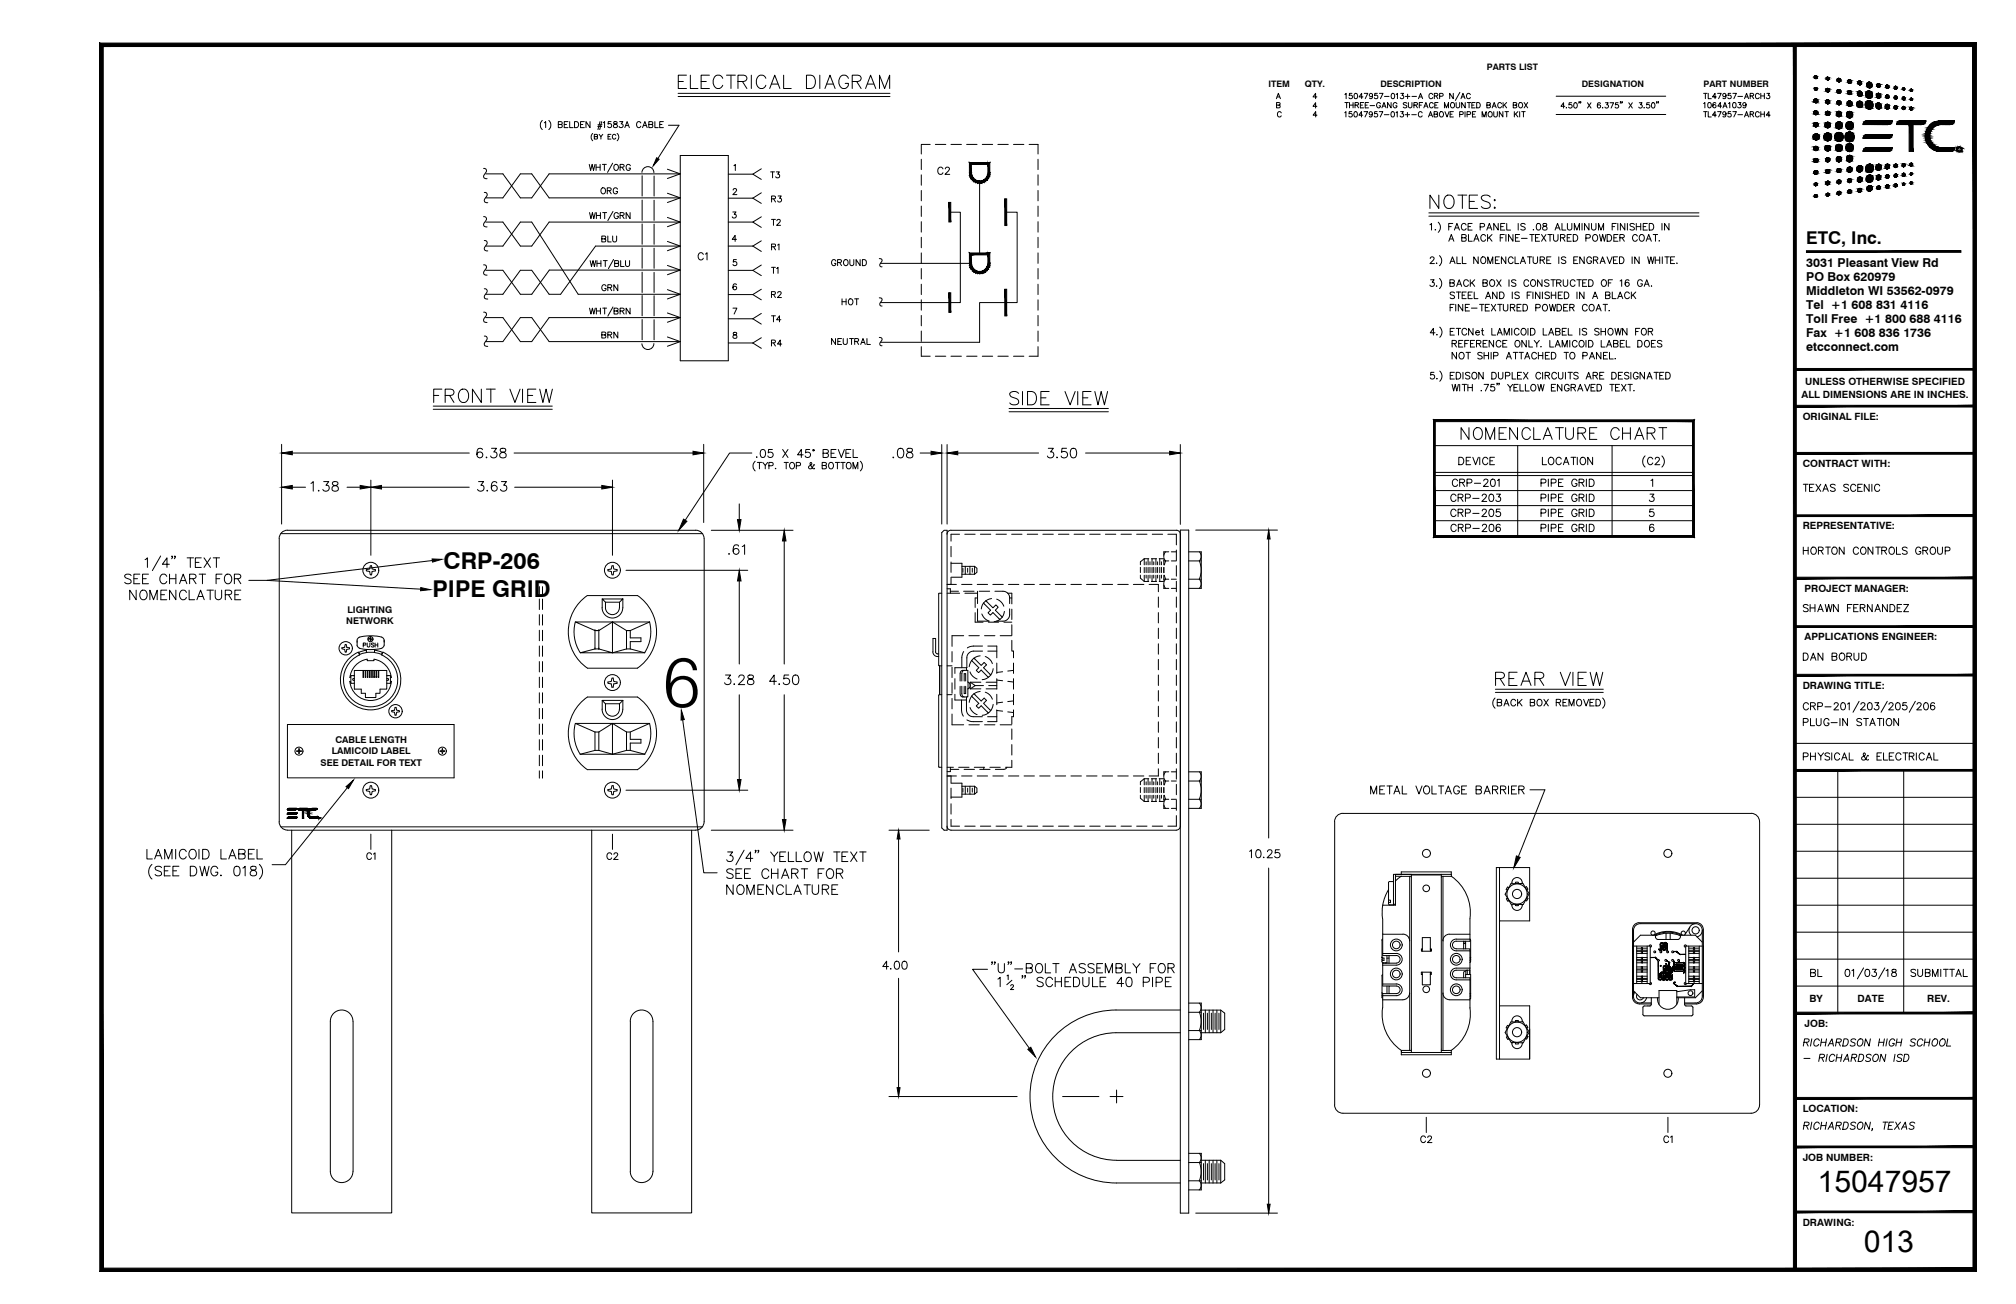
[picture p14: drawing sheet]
<svg xmlns="http://www.w3.org/2000/svg" width="432mm" height="279mm" viewBox="0 0 432 279" stroke-linecap="round" stroke-linejoin="round" font-family="sans-serif">
<defs><g id="words">
<text font-size="14.9" x="142" y="151.4">6</text>
<g font-size="6.5">
<text x="389.3" y="255.3">15047957</text>
<text x="399.2" y="268.2">013</text>
</g>
<g font-size="5">
<text x="95" y="121.9">CRP-206</text>
<text x="92.6" y="127.9">PIPE GRID</text>
</g>
<text font-size="3.8" x="386.9" y="52.2">ETC, Inc.</text>
<g font-size="2.6">
<text x="386.9" y="57.3">3031 Pleasant View Rd</text>
<text x="386.9" y="60.3">PO Box 620979</text>
<text x="386.9" y="63.3">Middleton WI 53562-0979</text>
<text x="386.9" y="69.2">Toll Free +1 800 688 4116</text>
<text x="386.9" y="66.3">Tel +1 608 831 4116</text>
<text x="386.9" y="75.2">etcconnect.com</text>
<text x="386.9" y="72.2">Fax +1 608 836 1736</text>
</g>
<g font-size="2.1">
<text x="386.7" y="82.6">UNLESS OTHERWISE SPECIFIED</text>
<text x="385.9" y="85.3">ALL DIMENSIONS ARE IN INCHES.</text>
<text x="386.1" y="90">ORIGINAL FILE:</text>
<text x="386.1" y="100.1">CONTRACT WITH:</text>
<text x="386.1" y="113.4">REPRESENTATIVE:</text>
<text x="386.5" y="126.8">PROJECT MANAGER:</text>
<text x="386.5" y="137.2">APPLICATIONS ENGINEER:</text>
<text x="386.1" y="147.6">DRAWING TITLE:</text>
<text x="387.6" y="214.8">BY</text>
<text x="397.9" y="214.8">DATE</text>
<text x="412.8" y="214.8">REV.</text>
<text x="386.5" y="220">JOB:</text>
<text x="386.1" y="238.3">LOCATION:</text>
<text x="386.1" y="248.7">JOB NUMBER:</text>
<text x="386.1" y="262.6">DRAWING:</text>
</g>
<g font-size="2">
<text x="74.4" y="131.4">LIGHTING</text>
<text x="74.1" y="133.7">NETWORK</text>
<text x="71.1" y="161.6">LAMICOID LABEL</text>
<text x="71.8" y="159.3">CABLE LENGTH</text>
<text x="68.7" y="164">SEE DETAIL FOR TEXT</text>
</g>
<g font-size="1.9">
<text x="318.5" y="15">PARTS LIST</text>
<text x="271.7" y="18.7">ITEM</text>
<text x="279.5" y="18.6">QTY.</text>
<text x="295.7" y="18.7">DESCRIPTION</text>
<text x="338.8" y="18.7">DESIGNATION</text>
<text x="364.9" y="18.7">PART NUMBER</text>
</g>
<text font-size=".7" x="419.4" y="32.3">R</text>
</g></defs>
<g fill="none" stroke="#000" stroke-width=".21">
<path d="M21.8 9.6h362.6v262.5h-362.6zM145.3 17.5h1.1M147 16.1h-1.7v2.9h1.7M147.9 16.1v2.9h1.6M150.2 17.5h1.1M151.9 16.1h-1.7v2.9h1.7M154.8 16.8a1.06 1.06 0 0 0-1.2-.7 1.06 1.06 0 0 0-.8 1.1 1.25 1.25 0 0 0 .2 1.3 1.25 1.25 0 0 0 1.4 .3l.4-.5M155.6 16.1h1.9M156.6 16.1v2.9M158.1 17.5h1.2a.72 .72 0 0 0 .7-.9l-.3-.4-.4-.1h-1.2v2.9M159 17.5l1 1.5M160.9 16.1v2.9"/>
<path d="M164 16.8a1.05 1.05 0 0 0-1.2-.7 1.05 1.05 0 0 0-.8 1.1 1.25 1.25 0 0 0 .3 1.3 1.25 1.25 0 0 0 1.3 .3l.4-.5M164.9 19l1-2.9 1.1 2.9M165.3 18h1.3M167.8 16.1v2.9h1.7M172.7 16.1h1a1.52 1.52 0 0 1 1 1.4 1.52 1.52 0 0 1-1 1.5h-1zM175.6 16.1v2.9M176.7 19l1.1-2.9 1.1 2.9M177.1 18h1.3M181.7 16.8a1.05 1.05 0 0 0-1.2-.7 1.05 1.05 0 0 0-.8 1.1 1.25 1.25 0 0 0 .3 1.3 1.25 1.25 0 0 0 1.3 .3l.4-.5v-.4h-.7M182.5 17.5h1.3a.72 .72 0 0 0 .6-.9l-.2-.4-.4-.1h-1.3v2.9M183.5 17.5l.9 1.5M185.4 19l1.1-2.9 1.1 2.9"/>
<path d="M185.8 18h1.3M188.4 19v-2.9l1.1 2.9 1.1-2.9v2.9M312.7 19.8l-1 1.7M103.6 36.1a.5 .5 0 0 1 .6 .2 .5 .5 0 0 1-.1 .6l-.5 .8v.2l.1 .3 .6 .1M104 37.3h3.7l3.8 5.1h2.4l3.7-5.1h28.1M116.2 25.8a1.34 1.34 0 0 0 0 2M116.6 26.3l.3-.2v1.2M117.6 25.8a1.34 1.34 0 0 1 0 2M119.6 26.7l.7-.1 .1-.4-.8-.1v1.2l.8-.1v-.3l-.3-.2M120.9 26.7h.4M121.7 26.1h-.8v1.2h.8M122 26.1v1.2h.8"/>
<path d="M123.1 26.1h.4a.69 .69 0 0 1 .4 .6 .69 .69 0 0 1-.4 .6h-.4zM124.3 26.7h.5M125.2 26.1h-.9v1.2h.9M126.2 35.2l.3 1.3 .3-1.3 .3 1.3 .3-1.3M126.4 26.1v1.2l-.9-1.2v1.2M127 28.6a1.06 1.06 0 0 0 0 1.6M127.3 29.3l.6-.1 .1-.2-.3-.2h-.4v1l.6-.1 .1-.2-.3-.2M127.7 35.2v1.3M127.7 35.8h.8M128 27.1h.9M128.1 26.7h.8M128.3 28.8l.4 .5 .4-.5"/>
<path d="M128.5 26.1l-.4 1.7M128.5 35.2v1.3M128.7 29.3v.5M128.9 26.1l-.4 1.7M129 35.2h.9M129.2 26.3l.3-.2v1.2M129.4 35.2v1.3M130.2 29.3h.4M130.9 28.8h-.7v1h.7M130.9 26.1h-.6l-.1 .5a.45 .45 0 0 1 .7 0 .45 .45 0 0 1-.1 .7 .45 .45 0 0 1-.6-.2M131.2 35l-1.1 1.9M131.5 26.1v.4l.6 .2 .1 .2a.44 .44 0 0 1-.3 .5 .44 .44 0 0 1-.5-.3l.2-.4 .6-.3-.3-.3z"/>
<path d="M131.6 35.4l.1-.1a.6 .6 0 0 1 .8 .6 .6 .6 0 0 1-.8 .5l-.2-.4zM131.9 29a.38 .38 0 0 0-.4-.2 .38 .38 0 0 0-.3 .4v.2a.38 .38 0 0 0 .3 .4 .38 .38 0 0 0 .4-.2M132.2 28.6a1.02 1.02 0 0 1 0 1.6M132.7 26.1h.7l-.4 .4a.43 .43 0 0 1 .4 .7 .43 .43 0 0 1-.8-.1M132.8 35.8h.8v-.5l-.8-.1v1.3M133.2 35.8l.5 .7M133.8 27.3l.5-1.2 .5 1.2M134 26.9h.6M135 35.5a.47 .47 0 0 0-.5-.3 .47 .47 0 0 0-.4 .5v.3a.46 .46 0 0 0 .5 .5 .46 .46 0 0 0 .4-.5h-.3M137.3 26.4a.47 .47 0 0 0-.6-.3 .47 .47 0 0 0-.4 .4v.4a.47 .47 0 0 0 .4 .5 .47 .47 0 0 0 .6-.4M137.5 36.9a1.28 1.28 0 0 1 1.3-1.2 1.28 1.28 0 0 1 1.3 1.3M137.5 37.7v4.3"/>
<path d="M137.6 27.3l.5-1.2 .5 1.2M137.8 26.9h.6M139 26.7l.7-.1 .1-.4-.8-.1v1.2l.8-.1v-.4l-.3-.1M140.1 37.7v4.3M140.3 26.1v1.2h.7M141.3 26.7h.5M142.1 26.1h-.8v1.2h.8M143 36.3l2.7 1-2.7 .9M143.2 26.8h2.2l-5.5 8.7M145.2 20.7h45.4M145.2 20h45.4M145.7 33.3h10.3v44h-10.3z"/>
<path d="M156 37.3h5.2M157.2 35.5l.3-.3v1.3M163.1 36.2l-1.9 1.1 1.9 1.1M165.1 36.8h.8M165.5 36.8v1.3M166.3 36.8h.6l-.3 .5a.42 .42 0 0 1 .3 .7 .42 .42 0 0 1-.7-.1M197.3 34.1v2.2M197.3 37.5v2.2M199.2 30.9h-1.9v2.1M200.3 30.9h2.3M202 36.2a.56 .56 0 0 0-.7-.4 .56 .56 0 0 0-.4 .6 .64 .64 0 0 0 .2 .8 .64 .64 0 0 0 .8-.1l.1-.1M202.5 36.2l.3-.4h.3l.3 .3-.2 .5-.8 .8h1"/>
<path d="M203.7 30.9h2.2M207 30.9h2.3M209.8 39v15.4M210.4 30.9h2.2M213.7 30.9h2.3M217.1 30.9h2.2M220.4 30.9h1.9v2.1M222.3 34.1v2.2M222.3 37.5v2.2M273.4 21.1l.4-1.1 .4 1.1M273.4 22.5h.7v-.4l-.7-.1v1.1l.7-.1v-.4l-.2-.1M273.6 20.8h.5"/>
<path d="M274.4 24.2a.41 .41 0 0 0-.5-.3 .41 .41 0 0 0-.3 .5v.2a.42 .42 0 0 0 .3 .5 .42 .42 0 0 0 .5-.3M282.1 22.8h-.9l.6-.8v1.2M282.1 20.8h-.9l.6-.8v1.1M282.1 24.7h-.8l.5-.8v1.2M288 24.2l.3-.3v1.2M288.1 20.2l.2-.2v1.1M288.1 22h.7M288.4 22v1.1M289 22v1.1M289 22.5h.8M289.5 23.9h-.5l-.1 .5a.4 .4 0 0 1 .7 0 .4 .4 0 0 1-.1 .6 .4 .4 0 0 1-.6-.2M289.6 20h-.6v.5a.4 .4 0 0 1 .6 0 .4 .4 0 0 1-.1 .6 .4 .4 0 0 1-.6-.2"/>
<path d="M289.8 22v1.1M290.1 24a.56 .56 0 0 1 .7 .4 .56 .56 0 0 1-.4 .7l-.4-.3v-.4zM290.2 20.1a.56 .56 0 0 1 .6 .4 .56 .56 0 0 1-.4 .6l-.3-.2zM290.2 22.5h.7l.1-.3-.3-.2h-.5v1.1M290.6 22.5l.4 .6M291.4 22.5h.4M291.9 24.7h-.8l.5-.8v1.2M291.9 20.8h-.8l.5-.8v1.1M292.1 22h-.7v1.1h.7M292.2 23.9h.7l-.5 1.2M292.2 20h.8l-.6 1.1M292.4 22.5h.4"/>
<path d="M293.1 22h-.7v1.1h.7M293.4 22.6h1M294 24.3a.36 .36 0 0 1-.5 .3 .36 .36 0 0 1-.2-.5 .36 .36 0 0 1 .6 0l.1 .2a.54 .54 0 0 1-.5 .8l-.2-.2M294 20.4a.35 .35 0 0 1-.5 .3 .35 .35 0 0 1-.1-.6 .35 .35 0 0 1 .5 .1l.1 .2a.52 .52 0 0 1-.4 .7l-.3-.1M295 23.9h-.6v.5a.4 .4 0 0 1 .6 0 .4 .4 0 0 1-.1 .6 .4 .4 0 0 1-.6-.2M295 20h-.5l-.1 .5a.4 .4 0 0 1 .6 0 .4 .4 0 0 1-.1 .6 .4 .4 0 0 1-.5-.2M295.4 23.9h.8l-.6 1.2M295.5 20h.7l-.5 1.1M295.7 22.2a.46 .46 0 0 0-.7-.2 .46 .46 0 0 0-.2 .7 .41 .41 0 0 0 .5 .4 .41 .41 0 0 0 .4-.4h-.3M296 23.1l.4-1.1 .5 1.1M296.2 22.7h.5M296.5 24.6h1"/>
<path d="M296.5 20.7h1M298 22v1.1l-.8-1.1v1.1M298.1 24a.56 .56 0 0 1 .7 .4 .56 .56 0 0 1-.4 .7l-.4-.3-.1-.4zM298.1 20.1a.55 .55 0 0 1 .7 .4 .55 .55 0 0 1-.4 .6l-.4-.2v-.4zM299 24.2l.3-.3v1.2M299 20.2l.3-.2v1.1M299.2 22.2a.46 .46 0 0 0-.6-.2 .46 .46 0 0 0-.2 .7 .41 .41 0 0 0 .4 .4 .41 .41 0 0 0 .4-.4h-.3M300 23.9h.6l-.3 .5a.38 .38 0 0 1 .2 .6 .38 .38 0 0 1-.6-.2M300 20h.6l-.3 .4a.39 .39 0 0 1 .4 .4 .39 .39 0 0 1-.4 .4 .39 .39 0 0 1-.4-.3M301 24.6h.9M301 20.7h1M301.3 22.1l-.3-.1-.4 .1 .1 .3 .6 .4-.3 .3-.4-.2"/>
<path d="M301.4 24.1v1M301.5 20.2v.9M301.7 22v.8l.3 .3h.3l.1-.3v-.8M302.4 24.6h1M302.4 20.7h1M302.8 22.5h.7l.1-.4-.8-.1v1.1M303.2 22.5l.4 .6M303.8 21.1l.5-1.1 .4 1.1M304 20.8h.5M304 22.5h.4M304.6 24.2a.41 .41 0 0 0-.5-.3 .41 .41 0 0 0-.3 .5v.2a.42 .42 0 0 0 .3 .5 .42 .42 0 0 0 .5-.3M304.7 22h-.7v1.1"/>
<path d="M305 23.1l.4-1.1 .5 1.1M305.1 22.7h.6M306 25.1l.4-1.2 .4 1.2M306.1 24.7h.6M306.9 20.3a.41 .41 0 0 0-.5-.3 .41 .41 0 0 0-.3 .4v.3a.42 .42 0 0 0 .3 .4 .42 .42 0 0 0 .5-.2M307 22.2a.46 .46 0 0 0-.7-.2 .46 .46 0 0 0-.1 .7 .41 .41 0 0 0 .3 .4 .41 .41 0 0 0 .5-.3M307.2 24.5l.6-.1 .1-.2-.2-.3h-.5v1.2l.6-.1 .1-.3-.2-.2M307.2 20.6l.7-.1 .1-.3-.3-.2h-.5v1.1M307.3 22.5h.4M307.6 20.6l.4 .5M308 22h-.7v1.1h.7M308.3 20.6h.7v-.5l-.7-.1v1.1"/>
<path d="M308.4 24.1l.1-.1a.52 .52 0 0 1 .7 .5 .52 .52 0 0 1-.8 .4zM309.4 23.1v-1.1l.4 1.1 .5-1.1v1.1M309.5 23.9l.4 1.2 .5-1.2M310.6 24.5h.4M310.8 22.1a.49 .49 0 0 1 .8 .4 .49 .49 0 0 1-.8 .4zM311.3 20v1.1l-.8-1.1v1.1M311.3 23.9h-.7v1.2h.7M311.9 22v.8l.3 .3h.3l.1-.3v-.8M312.6 24.5l.8-.1v-.4l-.8-.1v1.2M312.9 21.1l.4-1.1 .5 1.1M313.1 20.8h.5M313.8 23.9v1.2"/>
<path d="M313.8 22v1.1l-.7-1.1v1.1M314.2 24.5h.7v-.5l-.7-.1v1.2M314.3 22h.7M314.7 22v1.1M314.9 20.3a.42 .42 0 0 0-.5-.3 .42 .42 0 0 0-.3 .4v.3a.43 .43 0 0 0 .3 .5 .43 .43 0 0 0 .5-.3M315.2 22.5h.5M315.4 24.5h.4M315.9 22h-.7v1.1h.7M316.1 23.9h-.7v1.2h.7M316.3 22h.4a.61 .61 0 0 1 .4 .5 .61 .61 0 0 1-.4 .6h-.4zM317.5 25.1v-1.2l.4 1.2 .4-1.2v1.2M318.5 22.5h.6l.1-.3-.2-.2h-.5v1.1l.7-.1v-.3l-.2-.2"/>
<path d="M319.6 23.1l.4-1.1 .5 1.1M319.8 22.7h.5M319.9 23.9l.1 1 .3 .2 .3-.2 .1-1M321.6 22.2a.46 .46 0 0 0-.6-.2 .46 .46 0 0 0-.2 .7 .43 .43 0 0 0 .3 .4 .43 .43 0 0 0 .5-.3M321.9 23.9v1.2l-.8-1.2v1.2M321.9 22v1.1M322.2 22.5l.5 .6M322.3 23.9h.8M322.7 22l-.8 .7M322.7 23.9v1.2M324.1 22.5h.7l.1-.3-.3-.2h-.5v1.1l.7-.1 .1-.3-.3-.2M324.4 23.9v1.2"/>
<path d="M324.6 24.4l.5 .7M325.1 23.9l-.7 .8M325.4 22.1a.49 .49 0 0 1 .7 .4 .49 .49 0 0 1-.7 .4zM325.5 23.9v1.2M325.9 23.9h.8M326.3 23.9v1.2M326.4 22l.8 1.1M327.2 22l-.8 1.1M333.3 20.6h23.5M333.3 24.5h23.5M335.2 22.8h-.9l.6-.8v1.2M335.5 23.1h.1"/>
<path d="M336.6 22h-.5l-.1 .5a.4 .4 0 0 1 .6 0 .4 .4 0 0 1 0 .6 .4 .4 0 0 1-.6-.2M337.2 22.1a.56 .56 0 0 1 .7 .4 .56 .56 0 0 1-.4 .7l-.4-.3zM338.3 21.8l-.1 .3M338.6 21.8l-.1 .3M340 22l.8 1.2M340.8 22l-.8 1.2M342.8 22.2l-.1-.1a.57 .57 0 0 0-.7 .4 .57 .57 0 0 0 .4 .7 .36 .36 0 0 0 .4-.4 .36 .36 0 0 0-.3-.4 .36 .36 0 0 0-.4 .4M343.3 23.1h.1M343.9 22h.6l-.4 .4a.38 .38 0 0 1 .3 .6 .38 .38 0 0 1-.6-.1M344.8 22h.8l-.5 1.2M346.6 22h-.6v.5a.41 .41 0 0 1 .6 0 .41 .41 0 0 1-.1 .6 .41 .41 0 0 1-.6-.2M347.1 21.8l-.1 .3"/>
<path d="M347.5 21.8h-.2h.2l-.2 .3M348.9 22l.7 1.2M349.6 22l-.7 1.2M351.1 22h.6l-.3 .4a.38 .38 0 0 1 .3 .6 .38 .38 0 0 1-.7-.1M352.1 23.1h.1M353.3 22h-.6v.5a.41 .41 0 0 1 .6 0 .41 .41 0 0 1-.1 .6 .41 .41 0 0 1-.6-.2M353.9 22.1a.57 .57 0 0 1 .6 .4 .57 .57 0 0 1-.3 .7l-.4-.3-.1-.4zM354.9 21.8h-.1h.1l-.1 .3M355.2 21.8l-.1 .3M364.9 22.2l.3-.2v1.1M364.9 20h.7M364.9 23.9h.7"/>
<path d="M365.3 20v1.1M365.3 23.9v1.2M365.9 20v1.1h.6M365.9 23.9v1.2h.6M365.9 22a.52 .52 0 0 1 .6 .5 .52 .52 0 0 1-.6 .6l-.1-.5zM367.5 22.1l-.2-.1a.54 .54 0 0 0-.5 .6 .54 .54 0 0 0 .6 .5 .36 .36 0 0 0 0-.7 .36 .36 0 0 0-.5 .3M367.6 20.8h-.8l.5-.8v1.1M367.6 24.7h-.8l.5-.8v1.2M367.9 20h.8l-.6 1.1M367.9 23.9h.8l-.6 1.2M368.8 22.7h-.9l.6-.7v1.1M369 23.1l.5-1.1 .4 1.1"/>
<path d="M369.2 22.7h.5M369.7 20.4a.36 .36 0 0 1-.5 .3 .36 .36 0 0 1-.2-.5 .36 .36 0 0 1 .6 0l.1 .2a.54 .54 0 0 1-.5 .7l-.2-.1M369.7 24.3a.36 .36 0 0 1-.5 .3 .36 .36 0 0 1-.2-.5 .36 .36 0 0 1 .6 0l.1 .2a.54 .54 0 0 1-.5 .8l-.2-.2M370.2 22.2l.3-.2v1.1M370.7 20h-.5l-.1 .5a.4 .4 0 0 1 .6 0 .4 .4 0 0 1 0 .6 .4 .4 0 0 1-.6-.2M370.7 23.9h-.5l-.1 .5a.4 .4 0 0 1 .6 0 .4 .4 0 0 1 0 .6 .4 .4 0 0 1-.6-.2M371.2 20h.7l-.5 1.1M371.2 23.9h.7l-.5 1.2M371.3 22h.1a.6 .6 0 0 1 .5 .5 .6 .6 0 0 1-.5 .6l-.3-.5zM372.2 20.7h1M372.2 24.6h1M372.3 22h.6l-.3 .4a.37 .37 0 0 1 .2 .6 .37 .37 0 0 1-.6-.1"/>
<path d="M373.6 21.1l.5-1.1 .4 1.1M373.6 25.1l.5-1.2 .4 1.2M373.8 20.8h.6M373.8 24.7h.6M374 22.4a.36 .36 0 0 1-.5 .3 .36 .36 0 0 1-.2-.6 .36 .36 0 0 1 .6 0l.1 .3a.54 .54 0 0 1-.5 .7l-.2-.2M374.9 20.6l.6-.1 .1-.3-.3-.2h-.4v1.1M374.9 24.5l.6-.1 .1-.2-.3-.3h-.4v1.2M375.2 20.6l.4 .5M375.2 24.5l.4 .6M376.8 20.3a.41 .41 0 0 0-.5-.3 .41 .41 0 0 0-.3 .4v.3a.42 .42 0 0 0 .3 .4 .42 .42 0 0 0 .5-.2M376.8 24.2a.41 .41 0 0 0-.5-.3 .41 .41 0 0 0-.3 .5v.2a.42 .42 0 0 0 .3 .5 .42 .42 0 0 0 .5-.3M377.1 20v1.1"/>
<path d="M377.1 23.9v1.2M377.1 20.6h.8M377.1 24.5h.8M377.9 20v1.1M377.9 23.9v1.2M378.4 20h.6l-.3 .4a.38 .38 0 0 1 .3 .7 .38 .38 0 0 1-.7-.2M379.2 24.7h-.9l.6-.8v1.2M103.6 56.7h.2a.5 .5 0 0 1 .3 .9l-.5 1 .1 .2 .6 .1M103.6 46.4a.5 .5 0 0 1 .6 .3 .5 .5 0 0 1-.1 .6l-.5 .7v.3l.1 .2 .6 .1M103.7 51.5a.51 .51 0 0 1 .6 .3 .51 .51 0 0 1-.1 .6l-.5 1 .2 .2 .6 .2M103.7 41.2h.3a.51 .51 0 0 1 .2 .9l-.5 1 .2 .2 .6 .1M104 42.4h3.7l3.8-5.1h2.4l3.7 5.1h28.1"/>
<path d="M104 47.6h3.7l3.8 5.1h2.4l3.7-5.1h28.1M104 52.7h3.7l3.8-5.1h2.4l9.9 15.5h21.9M126.3 45.6l.3 1.2 .3-1.2 .3 1.2 .3-1.2M126.4 55.8l.3 1.3 .3-1.3 .3 1.3 .3-1.3M127.7 45.6v1.2M127.7 46.2h.9M127.9 55.8v1.3M127.9 56.4h.8M128.6 45.6v1.2M128.7 55.8v1.3M128.8 40.4l.2-.1a.6 .6 0 0 1 .7 .6 .6 .6 0 0 1-.7 .6l-.3-.5zM128.9 51.2l.7-.1 .1-.3-.3-.2h-.5v1.2h.7l.1-.4-.3-.2"/>
<path d="M129.1 45.6h.8M129.2 55.8h.9M129.5 45.6v1.2M129.6 55.8v1.3M130.1 40.9l.7-.1 .1-.3-.3-.3h-.5v1.3M130.2 50.6v1.2h.7M130.5 40.9l.4 .6M131.2 50.6v.9l.4 .3 .4-.1 .1-1.1M131.3 45.3l-1.1 2M131.4 55.6l-1.1 2M131.6 56.4h.8l.1-.5-.9-.1v1.3l.9-.1v-.3l-.3-.3M132.3 40.5a.47 .47 0 0 0-.6-.3 .47 .47 0 0 0-.3 .5 .53 .53 0 0 0 .1 .7 .53 .53 0 0 0 .7-.1l.1-.3h-.4"/>
<path d="M132.5 45.8a.53 .53 0 0 0-.8-.2 .53 .53 0 0 0-.2 .7 .47 .47 0 0 0 .5 .5 .47 .47 0 0 0 .5-.5h-.4M132.8 46.2l.8-.1 .1-.3-.3-.2h-.6v1.2M132.9 55.8v1.3h.8M133.2 46.2l.5 .6M134 55.8v.9l.3 .4 .5-.2v-1.1M135 45.6v1.2l-.9-1.2v1.2M137.5 42.9v4.3M137.5 48v4.3M137.5 53.1v4.4M137.5 58.3v4.4M140.1 42.9v4.3M140.1 48v4.3"/>
<path d="M140.1 53.2v4.3M140.1 58.4v4.3M143 56.9l2.7 1-2.7 1M143 46.6l2.7 1-2.7 1M143 51.7l2.7 1M143 41.4l2.7 1M145.7 57.9h-28l-3.8 5.2h-2.4l-3.8-5.2h-3.7M145.7 52.7h-18.1l-7.5 10.4h-2.5l-3.7-5.2h-2.4l-3.8 5.2h-3.7M145.7 52.7l-2.7 1M145.7 42.4l-2.7 1M150.6 54.5a.56 .56 0 0 0-.6-.4 .56 .56 0 0 0-.5 .6 .64 .64 0 0 0 .2 .9 .64 .64 0 0 0 .9-.1v-.2M151.1 54.4l.3-.3v1.6"/>
<path d="M156 47.6h5.2M156 57.9h5.2M156 52.7h5.2M156 42.5h5.2M157 45.4h.6l-.3 .5a.43 .43 0 0 1 .4 .4 .43 .43 0 0 1-.4 .5 .43 .43 0 0 1-.5-.3M157 40.7l.3-.3 .3 .1 .2 .2-.2 .4-.6 .6h.8M157.7 55.6h-.6l-.1 .6a.45 .45 0 0 1 .7 0 .45 .45 0 0 1-.1 .6 .45 .45 0 0 1-.6-.1M157.7 51.3h-.9l.7-.9v1.3M161.2 57.9l1.9 1.2M161.2 52.7l1.9 1.2M161.2 42.5l1.9 1.1M163.1 46.5l-1.9 1.1 1.9 1.1"/>
<path d="M163.1 51.6l-1.9 1.1M163.1 56.8l-1.9 1.1M163.1 41.3l-1.9 1.2M165.2 47h.9M165.2 57.3h.9M165.3 42.6l.7-.1 .1-.4-.8-.1v1.3M165.3 52.9l.7-.1 .1-.4-.8-.1v1.3M165.7 47v1.3M165.7 57.3v1.3M165.7 42.6l.4 .7M165.7 52.9l.4 .7M166.3 57.5l.3-.2v1.3"/>
<path d="M166.4 47.3l.2-.3h.3l.2 .2-.1 .5-.7 .6h.9M166.6 52.5l.2-.2v1.3M166.7 42h.6l-.3 .5a.42 .42 0 0 1 .3 .7 .42 .42 0 0 1-.7-.2M179 55.9a.47 .47 0 0 0-.5-.3 .47 .47 0 0 0-.4 .5v.3a.46 .46 0 0 0 .5 .5 .46 .46 0 0 0 .4-.5h-.3M179.4 56.2h.7l.1-.4-.8-.2v1.3M179.8 56.2l.4 .7M180.8 55.8l.1-.1a.6 .6 0 0 1 .8 .6 .6 .6 0 0 1-.8 .6l-.2-.5zM182 55.6v1l.4 .3 .4-.2 .1-1.1M184.2 55.6v1.3l-.8-1.3v1.3M184.7 55.6h.4a.69 .69 0 0 1 .5 .7 .69 .69 0 0 1-.5 .6h-.4zM188.3 55.4l.5 .1 .1 .2-.4 .8a.42 .42 0 0 0 0 .5 .42 .42 0 0 0 .4 .2M188.6 56.4h19.2"/>
<path d="M197.3 40.8v2.2M197.3 44.2v2.2M197.3 47.5v2.2M197.3 50.8v2.3M197.3 54.2v2.2M197.3 57.5v2.3M203.4 45.5h2.3v19.3h-17.1M215.4 45.5h2.5v19.3h-8.1v8.5h-21.2M222.3 40.8v2.2M222.3 44.2v2.2M222.3 47.5v2.2M222.3 50.8v2.3"/>
<path d="M222.3 54.2v2.2M222.3 57.5v2.3M306 46.3h57.9M306 45.6h57.9M306.3 48.2l.3-.3v1.4M306.3 55.4l.3-.4h.3l.3 .3-.2 .5-.7 .7h.9M306.4 59.9h.8l-.4 .6a.48 .48 0 0 1 .3 .7 .48 .48 0 0 1-.8-.1M307.4 49.2h.1M307.7 56.3l-.1 .1h.2M308.1 47.6a1.49 1.49 0 0 1 0 2.2M308.2 41.8v2.9l-1.9-2.9v2.9M308.3 59.7a1.43 1.43 0 0 1 0 2.1"/>
<path d="M308.3 54.8a1.43 1.43 0 0 1 0 2.1M309.5 42.2a1.05 1.05 0 0 1 1.2-.4 1.05 1.05 0 0 1 .7 1.1 1.26 1.26 0 0 1-.2 1.4 1.26 1.26 0 0 1-1.4 .2 1.78 1.78 0 0 1-.3-2.3zM310.3 48.6h.5M310.3 51.7l.5-1.5 .6 1.5M310.5 51.2h.7M310.6 56.5l.5-1.5 .6 1.5M310.8 56h.6M311.2 47.9h-.9v1.4M311.5 49.3l.6-1.4 .5 1.4M311.7 48.8h.7M312.1 55v1.5h.8M312.3 41.8h1.9"/>
<path d="M313.1 50.9h.8l.1-.5-.9-.2v1.5l.8-.1 .1-.4-.3-.3M313.2 55v1.5h.8M313.2 41.8v2.9M314 48.2a.52 .52 0 0 0-.6-.3 .52 .52 0 0 0-.4 .5v.4a.52 .52 0 0 0 .4 .5 .52 .52 0 0 0 .6-.3M314.4 48.6h.6M314.5 50.2v1.5h.8M314.7 43.2h1.1M314.9 59.9v1.5M315.3 47.9h-.9v1.4h.9M315.7 51.7l.5-1.5 .6 1.5M315.9 59.9l-1 1M315.9 51.2h.7"/>
<path d="M316.5 41.8h-1.8v2.9h1.8M316.6 55v1.5l-.9-1.5v1.5M317 48.6h.8l.2-.3-.1-.3-.9-.1v1.4M317.3 55.2a.52 .52 0 0 1 .6-.2 .52 .52 0 0 1 .3 .6v.3a.54 .54 0 0 1-.5 .6 .54 .54 0 0 1-.5-.6zM318.2 50.6a.52 .52 0 0 0-.6-.4 .52 .52 0 0 0-.4 .6v.3a.52 .52 0 0 0 .4 .6 .52 .52 0 0 0 .6-.3M318.4 49.3l.6-1.4 .5 1.4M318.6 50.2v1.5M318.7 56.5v-1.5l.5 1.5 .5-1.5v1.5M318.7 48.8h.6M319 50.9l.6 .8M319.2 42.2a1.27 1.27 0 0 0-1.9 0 .76 .76 0 0 0 .5 .8l.9 .3a.69 .69 0 0 1 .5 .5 .69 .69 0 0 1-.3 .7 1.35 1.35 0 0 1-1.6-.2M319.6 50.2l-1 1"/>
<path d="M320 42.9l.1-.1 .2 .1-.2 .1zM320.1 44.4l.2 .1-.2 .2-.1-.2zM320.3 55.7h.5M320.6 59.9l.9 1.5M320.9 47.9v1.4l-1-1.4v1.4M321.2 55h-.9v1.5h.9M321.3 50.9h.6M321.4 48.6h.6M321.5 59.9l-.9 1.5M322.2 50.2h-.9v1.5M322.3 47.9h-.9v1.4h.9M322.5 55v1.5l-.9-1.5v1.5"/>
<path d="M322.6 50.2v1.5M322.7 47.9v1.4h.8M323.2 59.9v1.5M324.1 50.2v1.5l-1-1.5v1.5M324.1 55.4a.53 .53 0 0 0-.6-.4 .53 .53 0 0 0-.4 .6v.3a.54 .54 0 0 0 .4 .6 .54 .54 0 0 0 .6-.4M324.5 55v1.5h.8M324.6 50.9h.5M325.2 47.9v1.4M325.5 50.2h-.9v1.5h.9M325.6 56.5l.6-1.5 .5 1.5M325.9 56h.6M325.9 51.1h1.2"/>
<path d="M326.7 48.1l-.4-.2h-.4l-.1 .4 .7 .4 .2 .4-.4 .2-.6-.2M327.1 55h1M327.6 55v1.5M327.7 50.2h.9M328.1 50.2v1.5M328.4 55v1.1l.4 .4 .5-.2v-1.3M328.4 49.2h.1M328.9 50.9h.5M329.3 47.9a.47 .47 0 0 1 .6 .3l.1 .3a.62 .62 0 0 1-.4 .8h-.1a.9 .9 0 0 1-.2-1.4zM329.7 50.2h-.8v1.5h.8M329.9 55.7l.8-.1 .1-.3-.3-.3h-.6v1.5M330.2 50.2l.9 1.5"/>
<path d="M330.3 59.9v1.5l-1-1.5v1.5M330.3 55.7l.5 .8M330.6 47.9v.4l.6 .3 .2 .2a.48 .48 0 0 1-.5 .5 .48 .48 0 0 1-.5-.5l.9-.6-.1-.3zM331.1 50.2l-.9 1.5M331.3 55.7h.5M331.5 50.2h1M332 50.2v1.5M332.2 55h-.9v1.5h.9M332.2 59.9h.9M332.6 59.9v1.5M332.8 50.2v1.1l.4 .4 .3-.1 .2-.3v-1.1M333.1 49.3l.5-1.4 .6 1.4"/>
<path d="M333.3 48.8h.6M333.9 55v1.5M334.2 50.9h.9v-.5l-.9-.2v1.5M334.6 47.9v1.4h.8M334.7 50.9l.5 .8M334.8 59.9v1.1l.4 .4 .5-.2 .1-1.3M335.4 55.2l-.4-.2-.6 .2 .2 .4 .8 .5v.2l-.4 .2-.6-.2M335.7 50.9h.5M335.7 47.9v1a.48 .48 0 0 0 .5 .4 .48 .48 0 0 0 .5-.4v-1M336.5 50.2h-.8v1.5h.8M337 50.2h.4a.76 .76 0 0 1 .5 .8 .76 .76 0 0 1-.5 .7h-.4zM337.1 55.7h.5"/>
<path d="M337.2 49.3v-1.4l.5 1.4 .6-1.4v1.4M337.7 59.9h1M338 55h-.9v1.5h.9M338.2 59.9v1.5M338.9 47.9v1.4M339.3 55v1.5l-.9-1.5v1.5M339.7 51l.8-.1 .1-.5-.9-.2v1.5M339.9 59.9h-.9v1.5h.9M340.3 59.9h.4a.75 .75 0 0 1 .5 .8 .75 .75 0 0 1-.5 .7h-.4zM340.3 47.9v1.4l-.9-1.4v1.4M340.9 47.9v1l.4 .4 .5-.2v-1.2M340.9 55.4a.52 .52 0 0 0-.6-.4 .52 .52 0 0 0-.4 .6v.3a.51 .51 0 0 0 .5 .6 .51 .51 0 0 0 .5-.6h-.4"/>
<path d="M341.2 50.5l.2-.2a.71 .71 0 0 1 .8 .5 .71 .71 0 0 1-.4 .9 .74 .74 0 0 1-.7-.4 .74 .74 0 0 1 .1-.8zM341.3 55.7l.8-.1 .1-.4-.9-.2v1.5M341.8 55.7l.4 .8M342.4 49.3v-1.4l.5 1.4 .6-1.4v1.4M342.6 50.2l.3 1.5 .4-1.5 .3 1.5 .4-1.5M342.7 56.5l.6-1.5 .5 1.5M342.9 56h.7M344.2 55l.6 1.5 .5-1.5M344.2 50.2h.5a.78 .78 0 0 1 .5 .8 .78 .78 0 0 1-.5 .7h-.5zM345.3 48.6h.5M345.4 59.9h-.9v1.5M345.6 55.7h.5"/>
<path d="M345.7 50.9h.5M346.2 47.9h-.9v1.4M346.4 55h-.8v1.5h.8M346.5 47.9v1.4M346.6 50.2h-.9v1.5h.9M346.9 55h.4a.76 .76 0 0 1 .5 .8 .76 .76 0 0 1-.5 .7h-.4zM347 50.9h.8l.1-.2-.1-.3-.8-.2v1.5M347.4 50.9l.5 .8M348 47.9v1.4l-.9-1.4v1.4M348.6 47.9v1.4M349.6 55v1.5M350.1 48.1l-.4-.2h-.5v.4l.7 .4 .2 .4-.4 .2-.6-.2"/>
<path d="M350.5 48.6h.9M350.5 47.9v1.4M350.7 50.6a.54 .54 0 0 0-.6-.4 .54 .54 0 0 0-.4 .6v.3a.54 .54 0 0 0 .4 .6 .54 .54 0 0 0 .6-.3M351.1 55v1.5l-1-1.5v1.5M351.2 50.5l.2-.2a.71 .71 0 0 1 .8 .5 .71 .71 0 0 1-.4 .9 .74 .74 0 0 1-.7-.4 .74 .74 0 0 1 .1-.8zM351.4 47.9v1.4M352 48.6h.5M352.6 51.7l.5-1.5 .6 1.5M352.8 51.2h.7M352.8 47.9h-.8v1.4h.8M352.9 55l.3 1.5 .4-1.5 .3 1.5 .4-1.5M353.2 47.9h.5a.76 .76 0 0 1 .5 .7 .76 .76 0 0 1-.5 .7h-.5z"/>
<path d="M354.1 50.2h.9M354.5 55.7h1M354.5 55v1.5M354.6 50.2v1.5M355.4 51.5v.1M355.5 55v1.5M356 47.9v1.4M356 55v1.5M356.6 55h.9M357.1 55v1.5M357.5 47.9v1.4l-1-1.4v1.4M357.8 55.7h.5"/>
<path d="M358.7 55h-.9v1.5h.9M359.2 56.3v.1M103.6 66.9h.2a.5 .5 0 0 1 .3 .8l-.4 .5-.1 .5 .1 .3 .6 .1M103.7 72a.51 .51 0 0 1 .6 .3 .51 .51 0 0 1-.1 .6l-.5 .7v.3l.2 .2 .6 .1M103.7 61.9a.51 .51 0 0 1 .6 .2 .51 .51 0 0 1-.1 .6l-.5 1 .2 .3 .6 .1M104 68.1h3.7l3.8 5.1h2.4l3.7-5.1h28.1M104 73.2h3.7l3.8-5.1h2.4l3.7 5.1h28.1M126.3 66l.3 1.3 .3-1.3 .3 1.3 .3-1.3M127.7 66.6h.9M127.7 66v1.3M128.6 66v1.3M128.9 71.8l.7-.1 .1-.4-.8-.2v1.3l.8-.1 .1-.3-.4-.2"/>
<path d="M129.1 66h.8M129.5 66v1.3M129.8 61.3a.47 .47 0 0 0-.5-.3 .47 .47 0 0 0-.4 .5 .53 .53 0 0 0 .2 .7 .53 .53 0 0 0 .7-.1v-.3h-.3M130.2 71.8l.7-.1v-.5l-.7-.1v1.3M130.2 61.6h.7v-.5l-.7-.1v1.3M130.6 71.8l.4 .6M130.6 61.6l.4 .7M131.3 65.8l-1.1 1.9M131.5 66.6h.8l.1-.3-.3-.3h-.6v1.3l.8-.1 .1-.3-.3-.3M132.3 71.1v1.3l-.8-1.3v1.3M132.3 61v1.3l-.8-1.3v1.3M132.8 66.6h.8l.1-.3-.3-.3h-.6v1.3"/>
<path d="M133.2 66.6l.5 .7M135 66v1.3l-.9-1.3v1.3M137.5 63.3v4.4M137.5 68.5v4.3M140.1 73.6a1.28 1.28 0 0 1-1.3 1.3 1.28 1.28 0 0 1-1.3-1.2M140.1 63.4v4.3M140.1 68.5v4.3M143 62.1l2.7 1-2.7 1M143 67.1l2.7 1-2.7 .9M143 72.2l2.7 1M145.7 73.2l-2.7 1M156 68.3h5.2"/>
<path d="M156 73.5h5.2M157 66h.8l-.6 1.3M157.1 71.3l-.1 .2 .2 .2a.43 .43 0 0 1 .6 .2 .43 .43 0 0 1-.3 .6l-.4-.1-.1-.3 .2-.3 .5-.2 .1-.2-.3-.2zM157.7 61v-.1a.63 .63 0 0 0-.8 .4 .63 .63 0 0 0 .4 .8 .4 .4 0 0 0 .5-.4 .4 .4 0 0 0-.4-.4 .4 .4 0 0 0-.4 .4M161.2 73.5l1.9 1.1M161.2 68.3l1.9 1.1M161.2 63.1l1.9 1.1M163.1 62l-1.9 1.1h-5.2M163.1 72.4l-1.9 1.1M163.1 67.2l-1.9 1.1M165.2 63.1l.8-.1v-.5h-.8v1.3M165.2 73.5l.8-.1v-.5h-.8v1.2"/>
<path d="M165.2 67.7h.9M165.7 67.7v1.3M165.7 63.1l.4 .7M165.7 73.5l.4 .6M166.6 62.8l.2-.3h.4l.1 .2-.8 1.1h.9M167.3 68.5h-1l.7-.8v1.3M167.4 73.7h-.9l.6-.8v1.2M179 72.5v1.3l-.9-1.3v1.3M179.4 73.2h.6M180.2 72.5h-.8v1.3h.8M180.4 64v1.3M180.4 64.6h.8"/>
<path d="M180.6 72.5v.9l.4 .4 .4-.2 .1-1.1M181.2 64v1.3M181.9 64.1a.6 .6 0 0 1 .8 .6 .6 .6 0 0 1-.8 .6l-.2-.5zM182 72.5h.8M182.4 72.5v1.3M183 64h.9M183.1 73.2l.7-.1 .1-.4-.8-.2v1.3M183.5 64v1.3M183.5 73.2l.4 .6M184.4 73.8l.4-1.3 .5 1.3M184.5 73.4h.6M185.7 72.5v1.3h.7"/>
<path d="M188.3 63.8l.5 .1 .1 .2-.4 .8a.43 .43 0 0 0 0 .5 .43 .43 0 0 0 .4 .2M188.3 72.3l.5 .1 .1 .2-.4 .8a.43 .43 0 0 0 0 .5 .43 .43 0 0 0 .4 .2M197.3 60.9v2.2M197.3 64.2v2.3M197.3 67.6v2.2M197.3 70.9v2.3M197.3 74.3v2h1.9M200.3 76.3h2.3M203.7 76.3h2.2M207 76.3h2.3M210.4 76.3h2.2M213.7 76.3h2.3"/>
<path d="M217.1 76.3h2.2M222.3 60.9v2.2M222.3 64.2v2.3M222.3 67.6v2.2M222.3 70.9v2.3M222.3 74.3v2h-1.9M307.1 79.8h-.6l-.1 .6a.51 .51 0 0 1 .8 0 .51 .51 0 0 1-.1 .7 .51 .51 0 0 1-.8-.2M307.4 71.3h-1.1l.7-.9v1.4M307.7 61.2l.1 .1M307.8 71.6v.2v-.1M308.4 70.1a1.45 1.45 0 0 1 0 2.2M308.4 79.5a1.45 1.45 0 0 1 0 2.2"/>
<path d="M310.6 60.6l.8-.1v-.4l-.8-.2v1.5l.8-.2v-.5l-.2-.1M310.6 65.9h.5M310.6 71h.6M311 73.6h.8l.2-.4-.4-.3h-.6v1.5M311.5 65.2h-.9v1.4M311.5 73.6l.5 .8M311.5 70.4h-.9v1.4h.9M311.5 79.8h-.9v1.4h.9M311.5 62.8l-.3-.2h-.5v.4l.7 .4 .1 .4-.3 .2-.6-.2M311.8 65.2v1.4M311.9 79.8h.5a.78 .78 0 0 1 .5 .7 .78 .78 0 0 1-.5 .7h-.5zM311.9 70.4h1"/>
<path d="M311.9 62.6h1M312 75.5v1.4l-1-1.4v1.4M312 61.4l.5-1.5 .6 1.5M312.2 60.9h.7M312.4 70.4v1.4M312.4 62.6v1.4M312.4 73.6h.6M312.6 75.7l.2-.1a.67 .67 0 0 1 .8 .6 .67 .67 0 0 1-.8 .7l-.3-.5zM313.2 63.2h.5M313.3 65.2v1.4l-1-1.4v1.4M313.3 72.9h-.9v1.5h.9M313.3 79.8v1.4"/>
<path d="M313.7 73.6h.6M313.9 65.9h.5M314 75.5h1M314 62.6h-.8v1.4h.8M314.1 70.7a.52 .52 0 0 0-.6-.3 .52 .52 0 0 0-.4 .5v.3a.52 .52 0 0 0 .4 .6 .52 .52 0 0 0 .6-.3M314.5 63.2h.5M314.5 75.5v1.4M314.5 60.3a.52 .52 0 0 0-.6-.4 .52 .52 0 0 0-.4 .6v.3a.52 .52 0 0 0 .4 .6 .52 .52 0 0 0 .6-.4M314.6 72.9h-.9v1.5M314.7 65.2h-.8v1.4h.8M314.8 80l-.3-.2-.6 .2 .1 .3 .8 .5v.2l-.3 .2-.6-.2M315 73.6h.5"/>
<path d="M315.1 66h1.3M315.2 60.5l.7 .9M315.3 62.6h-.8v1.4h.8M315.5 70.4v1.4l-.9-1.4v1.4M315.5 79.8a.67 .67 0 0 1 .8 .7 .67 .67 0 0 1-.8 .6l-.3-.4zM315.8 62.6v1.4h.8M315.8 72.9h-.8v1.5h.8M316.1 71.2h.8a.46 .46 0 0 0-.5-.3 .46 .46 0 0 0-.4 .4 .46 .46 0 0 0 .4 .5l.5-.2M316.2 73.6h.8l.2-.3-.1-.2-.9-.2v1.5M316.7 73.6l.5 .8M316.9 65.2h1M317.3 70.8h.4"/>
<path d="M317.4 65.2v1.4M317.5 75.7l-.4-.2-.6 .2 .1 .3 .9 .5v.2l-.4 .2-.6-.2M317.5 70.4v1.1l.1 .2 .2 .1M317.6 60.6l.8-.1 .1-.4-.9-.2v1.5l.9-.2v-.5l-.3-.1M317.7 73.6h.5M317.7 79.8v1.4l-1-1.4v1.4M317.9 75.5v1.4M317.9 76.2h.9M318.1 65.9h.6M318.2 64l.5-1.4 .6 1.4M318.4 63.5h.7M318.6 72.9h-.9v1.5h.9"/>
<path d="M318.8 75.5v1.4M319 65.2h-.9v1.4h.9M319.2 60.1l.1-.1a.67 .67 0 0 1 .9 .7 .67 .67 0 0 1-.9 .6l-.2-.5zM319.4 75.5v1.4M319.4 65.2l1 1.4M319.5 70.4v1.4h.9M319.5 79.8h.5a.76 .76 0 0 1 .5 .7 .76 .76 0 0 1-.5 .7h-.5zM319.9 72.9v1.5l-.9-1.5v1.5M319.9 76.2h.8l.1-.6-.9-.1v1.4M320.4 65.2l-1 1.4M320.6 62.6v1.4l-.9-1.4v1.4M320.7 71.8l.5-1.4 .6 1.4"/>
<path d="M320.8 65.2h.9M320.9 71.3h.7M320.9 79.8v1l.5 .4 .4-.2 .1-1.2M321.2 62.6h.5a.75 .75 0 0 1 .5 .7 .75 .75 0 0 1-.5 .7h-.5zM321.3 65.2v1.4M321.5 73.3a.52 .52 0 0 0-.6-.4 .52 .52 0 0 0-.4 .6v.3a.52 .52 0 0 0 .4 .6 .52 .52 0 0 0 .6-.4M321.9 73.6h.5M322 65.2v1l.1 .2 .3 .2 .5-.2 .1-1.2M322.2 71.8v-1.4l.5 1.4 .6-1.4v1.4M322.6 76.9l.6-1.4 .5 1.4M322.8 72.9h-.9v1.5h.9M322.8 76.5h.7"/>
<path d="M323.5 65.9l.8-.1 .2-.2-.1-.3-.9-.1v1.4M323.8 70.4v1.4M323.9 79.8v1.4h.8M323.9 62.6v1.4M324 65.9l.5 .7M324.1 75.5h1M324.6 75.5v1.4M324.7 60.1l-.3-.2-.6 .2 .1 .4 .7 .3v.5l-.5 .1-.3-.2M324.7 73a.67 .67 0 0 1 .9 .6 .67 .67 0 0 1-.9 .7l-.2-.5zM324.9 65.9h.6M325.3 75.5h1M325.4 70.7a.52 .52 0 0 0-.6-.3 .52 .52 0 0 0-.4 .5v.3a.52 .52 0 0 0 .4 .6 .52 .52 0 0 0 .6-.3"/>
<path d="M325.4 62.8l-.3-.2h-.5l-.1 .4 .8 .5 .1 .3-.3 .2-.6-.2M325.8 65.2h-.9v1.4h.9M325.8 75.5v1.4M325.9 79.8h-.9v1.4h.9M326 70.4a.67 .67 0 0 1 .9 .7 .67 .67 0 0 1-.9 .6l-.2-.5v-.3zM326.2 65.2h.5a.76 .76 0 0 1 .5 .7 .76 .76 0 0 1-.5 .7h-.5zM326.3 79.8l1 1.4M326.6 76.9l.5-1.4 .6 1.4M326.8 76.5h.7M326.9 72.9v1.5l-.9-1.5v1.5M327.1 63.2h.6M327.3 70.4v1.4"/>
<path d="M327.3 79.8l-1 1.4M327.4 60.3a.52 .52 0 0 0-.6-.4 .52 .52 0 0 0-.4 .6v.3a.52 .52 0 0 0 .4 .6 .52 .52 0 0 0 .6-.4M327.5 72.9v1.5h.8M327.8 70.4h.5a.76 .76 0 0 1 .5 .7 .76 .76 0 0 1-.5 .7h-.5zM328 60.1l.1-.1a.67 .67 0 0 1 .8 .7 .67 .67 0 0 1-.8 .6l-.3-.5zM328 62.6h-.9v1.4M328.3 62.6v1.4M328.6 72.9l.6 .7 .5-.7M328.9 66l.8-.1 .2-.2-.1-.4-.9-.1v1.4M329.1 75.8a.52 .52 0 0 0-.6-.3 .52 .52 0 0 0-.4 .5v.4a.52 .52 0 0 0 .4 .5 .52 .52 0 0 0 .6-.3M329.2 73.6v.8M329.5 76.2h.9"/>
<path d="M329.5 75.5v1.4M329.8 62.6v1.4l-.9-1.4v1.4M330 74.2l.1 .1M330.4 62.6v1.4M330.4 79.8v1.4M330.4 75.5v1.4M330.5 65.4l.1-.1a.67 .67 0 0 1 .9 .6 .67 .67 0 0 1-.9 .7l-.2-.5zM330.5 70.4v1.4h.9M331 76.2h.5M331.7 71.8l.5-1.4 .6 1.4M331.8 60.1l-.4-.2-.6 .2 .2 .4 .7 .3 .1 .4-.4 .2-.6-.2M331.9 62.8l-.4-.2h-.5v.4l.7 .4 .2 .4-.4 .2-.6-.2"/>
<path d="M331.9 65.2l.3 1.4 .3-1.4 .4 1.4 .3-1.4M331.9 75.5h-.9v1.4h.9M331.9 71.3h.7M331.9 72.9v1.5h.9M332.3 63.2h.9M332.3 62.6v1.4M332.3 75.5h.5a.75 .75 0 0 1 .5 .7 .75 .75 0 0 1-.5 .7h-.5zM333.1 74.4l.5-1.5 .6 1.5M333.2 71h.8l.2-.4-.4-.2h-.6v1.4l.9-.2 .1-.3-.4-.3M333.2 62.6v1.4M333.3 73.9h.7M333.4 60.6h.6l.4-.4-.4-.3h-.6v1.5"/>
<path d="M333.5 65.2h.5a.76 .76 0 0 1 .5 .7 .76 .76 0 0 1-.5 .7h-.5zM333.8 63.2h.5M333.8 79.8v1l.4 .4 .5-.2v-1.2M333.9 60.6l.5 .8M334.6 74.4v-1.5l.5 1.5 .6-1.5v1.5M334.6 71h.6M334.7 62.6h-.9v1.4h.9M334.9 65.9h.6M335 75.5h1M335.1 62.6h.4a.75 .75 0 0 1 .5 .7 .75 .75 0 0 1-.5 .7h-.4zM335.3 79.8v1.4M335.5 75.5v1.4"/>
<path d="M335.5 70.4h-.9v1.4h.9M335.8 65.2h-.9v1.4h.9M335.8 79.8h1M335.9 70.4v1.4h.8M336.2 65.9l.8-.1 .1-.5-.9-.1v1.4M336.2 72.9v1.5M336.3 79.8v1.4M336.4 75.7l.1-.1a.67 .67 0 0 1 .9 .6 .67 .67 0 0 1-.9 .7l-.3-.5zM336.7 65.9l.5 .7M337.3 60.3a.52 .52 0 0 0-.5-.4 .52 .52 0 0 0-.5 .6v.3a.52 .52 0 0 0 .4 .6 .52 .52 0 0 0 .6-.4M337.8 62.6v1.4M337.8 73.3a.52 .52 0 0 0-.6-.4 .52 .52 0 0 0-.4 .6v.3a.52 .52 0 0 0 .4 .6 .52 .52 0 0 0 .6-.4"/>
<path d="M338 80l-.3-.2h-.5l-.1 .5 .8 .3 .1 .4-.3 .2-.6-.2M338.4 70.4v1.4M338.5 73a.67 .67 0 0 1 .8 .6 .67 .67 0 0 1-.8 .7l-.3-.5v-.3zM339 60.6h.5M339 76.2h.8l.2-.2-.1-.4-.9-.1v1.4M339.3 62.6v1.4l-1-1.4v1.4M339.7 72.9v1.5M339.8 70.6l-.3-.2-.6 .2 .1 .3 .8 .3v.4l-.3 .2-.6-.2M340 65.6a.52 .52 0 0 0-.6-.4 .52 .52 0 0 0-.5 .5v.4a.52 .52 0 0 0 .5 .5 .52 .52 0 0 0 .6-.3M340.2 72.9h.5a.75 .75 0 0 1 .5 .7 .75 .75 0 0 1-.5 .8h-.5zM340.4 76.9l.6-1.4 .5 1.4M340.6 65.3a.67 .67 0 0 1 .9 .6 .67 .67 0 0 1-.9 .7l-.2-.5v-.4z"/>
<path d="M340.6 76.5h.7M341.1 64l.5-1.4 .6 1.4M341.3 63.5h.7M341.9 66.6l.5-1.4 .5 1.4M342.1 66.2h.6M342.5 70.6l-.3-.2h-.5l-.1 .4 .8 .4 .1 .4-.3 .2-.6-.2M342.9 75.5v1.4l-1-1.4v1.4M342.9 71h1M342.9 70.4v1.4M343 72.9v1.5h.8M343.1 60.1l.2-.1a.67 .67 0 0 1 .8 .7 .67 .67 0 0 1-.8 .6l-.3-.5zM343.4 65.2h.9"/>
<path d="M343.4 76.2h.6M343.5 79.8h-.9v1.4h.9M343.8 65.2v1.4M343.9 70.4v1.4M343.9 63.2h.8l.1-.5-.9-.1v1.4l.9-.1v-.4l-.3-.3M344.1 74.4l.5-1.5 .6 1.5M344.3 75.5h-.9v1.4h.9M344.3 73.9h.7M344.5 60.6h.5M344.6 66.5l.1 .1M344.7 70.4a.67 .67 0 0 1 .8 .7 .67 .67 0 0 1-.8 .6l-.3-.5v-.3zM344.7 75.5v1.4h.8"/>
<path d="M345.2 79.8h.5a.78 .78 0 0 1 .5 .7 .78 .78 0 0 1-.5 .7h-.5zM345.3 62.6v1.4h.8M345.6 73.6h.8l.1-.5-.9-.2v1.5l.9-.2v-.5l-.3-.1M345.9 70.4l.3 1.4 .4-1.4 .3 1.4 .4-1.4M345.9 76.8l.1 .1M346.5 64l.5-1.4 .6 1.4M346.7 63.5h.7M347 60.2l.3-.3v1.5M347 73.6h.6M347.5 79.8h-.9v1.4h.9M347.9 72.9h-.9v1.5h.9M348.3 72.9v1.5h.8"/>
<path d="M348.5 70.4v1.4l-1-1.4v1.4M348.9 80l-.4-.2h-.4l-.1 .5 .8 .3 .1 .4-.4 .2-.5-.2M348.9 60.1l-.1-.1a.7 .7 0 0 0-.8 .5 .7 .7 0 0 0 .5 .9 .45 .45 0 0 0 .5-.5 .45 .45 0 0 0-.5-.4 .45 .45 0 0 0-.4 .4M349 62.9a.52 .52 0 0 0-.6-.3 .52 .52 0 0 0-.4 .5v.4a.52 .52 0 0 0 .4 .5 .52 .52 0 0 0 .6-.4M349.3 79.8v1.4M349.4 62.6v1.4M349.8 63.2l.6 .8M350.3 71h.6M350.4 62.6l-1 .9M350.8 72.9h.5a.76 .76 0 0 1 .4 .7 .76 .76 0 0 1-.4 .8h-.5zM351.2 70.4h-.9v1.4M351.7 70.6l.1-.2a.66 .66 0 0 1 .8 .7 .66 .66 0 0 1-.8 .6l-.2-.5z"/>
<path d="M351.8 60.3a.52 .52 0 0 0-.6-.4 .52 .52 0 0 0-.5 .6v.3a.51 .51 0 0 0 .6 .6 .51 .51 0 0 0 .5-.6h-.4M352.2 61.4l.5-1.5 .5 1.5M352.2 79.8v1.4l-.9-1.4v1.4M352.3 73.2l.2-.2a.66 .66 0 0 1 .8 .6 .66 .66 0 0 1-.8 .7l-.3-.5zM352.4 60.9h.7M353 71h.9v-.5l-.9-.1v1.4M353.5 71l.5 .8M353.7 73.6h.5M353.7 61.2l.1 .1M354.3 79.8h.9M354.6 72.9h-.9v1.5h.9M354.7 79.8v1.4"/>
<path d="M356 73.2l-.4-.3-.5 .1v.4l.7 .3 .2 .5-.4 .2-.6-.2M356.4 79.8h-.9v1.4h.9M356.8 79.8h.5a.78 .78 0 0 1 .4 .7 .78 .78 0 0 1-.4 .7h-.5zM60.3 95.2v17.1M62.6 97.1h37.9M92.8 87h25.5M92.8 87.7h25.5M92.9 84.7h1.1M94.7 83.4h-1.8v2.8M95.3 84.7l1.7-.1a.7 .7 0 0 0 0-1.1l-1.7-.1v2.8M96.3 84.7l.9 1.5M98.5 83.8a1.05 1.05 0 0 1 1.2-.4 1.05 1.05 0 0 1 .7 1.1 1.25 1.25 0 0 1-.3 1.3 1.25 1.25 0 0 1-1.4 .3 1.75 1.75 0 0 1-.2-2.3z"/>
<path d="M103.1 83.4v2.8l-1.9-2.8v2.8M103.3 96.4a.59 .59 0 0 0-.5-.4 .59 .59 0 0 0-.6 .4 1.2 1.2 0 0 0 .5 1.7 .64 .64 0 0 0 .7-.6 .64 .64 0 0 0-.6-.7 .64 .64 0 0 0-.7 .6M104.2 83.4h1.9M104.2 97.9v.2l.1-.1M105.1 83.4v2.8M105.3 96.1h1.1l-.6 .7a.69 .69 0 0 1 .6 1 .69 .69 0 0 1-1.1 .2l-.2-.3M107.2 96.1a.42 .42 0 0 0 .2 .7 .73 .73 0 0 1 .9 .3 .73 .73 0 0 1-.1 .9 .83 .83 0 0 1-1.2-.3 .81 .81 0 0 1 1-.9 .42 .42 0 0 0 .2-.7zM109.2 83.4l1.1 2.8 1.1-2.8M110.1 97.1h38.3M111.9 83.4v2.8M113 84.7h1.1M114.8 83.4h-1.8v2.8h1.8"/>
<path d="M115.6 83.4l.7 2.8 .7-2.8 .6 2.8 .7-2.8M150.7 95.2v16.8M161 97.1h-4.7l-9.5 14.4M161.7 98.8a1.38 1.38 0 0 0 0 2.1M162.1 97.9v.1l.1-.1M162.2 99.1h.9M162.7 99.1v1.4M163.1 96.4a.56 .56 0 0 1 .8 .2 .81 .81 0 0 1 .1 1 .81 .81 0 0 1-.9 .3l-.3-.6zM163.4 99.1l.5 .6 .5-.6M163.9 99.7v.8M164.7 99.8l.8-.1v-.5l-.8-.1v1.4M165.4 96.3h-.8l-.1 .7a.6 .6 0 0 1 1 0 .6 .6 0 0 1-.2 .9 .6 .6 0 0 1-.8-.2"/>
<path d="M167.6 96.3l1.2 1.7M168 99.1h.9M168.4 99.1v1.4M168.8 96.3l-1.2 1.7M169.3 99.3a.65 .65 0 0 1 .9 .4 .65 .65 0 0 1-.7 .8l-.4-.6zM170.6 99.8l.7-.1 .1-.5-.8-.1v1.4M172 97.5h-1.2l.8-1.2v1.7M173.4 96.3h-.8l-.1 .7a.61 .61 0 0 1 .9 0 .61 .61 0 0 1 0 .9 .61 .61 0 0 1-.9-.2M174.5 99.7l-.2-.2a.83 .83 0 0 1-1.1 .8v-.4l.7-.5-.2-.3-.2 .2 .1 .3 .6 .8 .2 .1 .1-.2M176.1 99.7h.8v-.5l-.8-.1v1.4l.8-.2 .1-.3-.3-.3M176.3 97.1l1-.1 .1-.2-.1-.3-.3-.2h-.7v1.7h.7a.46 .46 0 0 0 .4-.4 .46 .46 0 0 0-.4-.5M177.6 99.3a.62 .62 0 0 1 .9 .1 .62 .62 0 0 1-.1 .8l-.1 .2a.67 .67 0 0 1-.8-.3 .67 .67 0 0 1 .1-.8z"/>
<path d="M178 97.1h.7M178.9 99.1h.9M179.1 96.3h-1.1v1.7h1.1M179.4 99.1v1.4M179.5 96.3l.7 1.7 .7-1.7M180.1 99.1h.9M180.5 99.1v1.4M181.2 97.1h.6M181.4 99.3a.62 .62 0 0 1 .9 .1 .62 .62 0 0 1-.1 .8l-.2 .2a.67 .67 0 0 1-.7-.3 .67 .67 0 0 1 .1-.8zM182.2 96.3h-1v1.7h1M182.7 96.3v1.7h1M184.3 98.8a1.42 1.42 0 0 1 0 2.1"/>
<path d="M191.3 97.9v.2l.1-.1M192.5 96.1a.69 .69 0 0 1 1 .3 1.05 1.05 0 0 1-.7 1.7 1.32 1.32 0 0 1-.3-2zM194.4 96.1a.42 .42 0 0 0 .2 .7 .74 .74 0 0 1 .8 .3 .74 .74 0 0 1-.1 .9 .82 .82 0 0 1-1.1-.3 .81 .81 0 0 1 .9-.9 .44 .44 0 0 0 .2-.7zM197.1 97.1h2.3M201.7 95.3v17M202.9 95.3v17M205.1 97.1h17.4M216.1 87.5h21.3M216.1 88.2h21.3M218.2 84.3a1.27 1.27 0 0 0-1.9 0 .76 .76 0 0 0 .5 .8l.8 .3a.69 .69 0 0 1 .6 .5 .69 .69 0 0 1-.3 .7 1.35 1.35 0 0 1-1.6-.3M219 83.9v2.8M220.1 83.9h.9a1.53 1.53 0 0 1 1 1.4 1.53 1.53 0 0 1-1 1.4h-.9z"/>
<path d="M222.9 85.2h1.1M224.5 96.1h1.1l-.6 .7a.69 .69 0 0 1 .7 1 .69 .69 0 0 1-1.2 .2l-.2-.3M224.7 83.9h-1.8v2.8h1.8M226.4 97.9v.2l.1-.1M228.1 83.9l1.1 2.8 1.1-2.8M228.4 96.1h-.9l-.1 .8a.73 .73 0 0 1 1.1 0 .73 .73 0 0 1-.1 1.1 .73 .73 0 0 1-1.1-.3M229.5 96.1a.69 .69 0 0 1 1 .3 1.05 1.05 0 0 1-.7 1.7 1.32 1.32 0 0 1-.3-2zM230.8 83.9v2.8M231.9 85.2h1.1M232.5 97.1h18M233.7 83.9h-1.8v2.8h1.8M234.5 83.9l.7 2.8 .7-2.8 .7 2.8 .6-2.8"/>
<path d="M252.8 95.3v17.1M307.2 95.5h55.5M307.2 90.1h55.5v24.9M307.8 81.1v.1v-.1M310.6 80.5h.6M311 82.4l.4 1.4 .3-1.4 .3 1.4 .4-1.4M312.5 98h.5a.85 .85 0 0 1 .5 .8 .85 .85 0 0 1-.5 .8h-.5zM312.6 82.4v1.4M313.2 82.4h.9M313.7 82.4v1.4M314 98.7h.6M314.4 82.4v1.4"/>
<path d="M314.4 83h1M314.6 91.6v2.5l-1.7-2.5v2.5M315 98h-1v1.6h1M315.4 82.4v1.4M315.5 98l.6 1.6 .5-1.6M315.8 92a.92 .92 0 0 1 1.1-.3 .92 .92 0 0 1 .6 .9 1.1 1.1 0 0 1-.2 1.2 1.1 1.1 0 0 1-1.2 .2 1.59 1.59 0 0 1-.3-2zM316.9 98v1.6M317.3 83.7h.1M317.9 82.4h.9l-.7 1.4M318.2 94.1v-2.5l1 2.5 .9-2.5v2.5M318.7 98.4a.58 .58 0 0 0-.7-.4 .58 .58 0 0 0-.4 .6 .64 .64 0 0 0 .1 .8 .64 .64 0 0 0 .9-.1l.1-.1M319.1 98.7h.6"/>
<path d="M320.1 82.4h-.7l-.1 .6a.51 .51 0 0 1 .8 0 .51 .51 0 0 1-.1 .7 .51 .51 0 0 1-.8-.2M320.1 98h-1v1.6h1M320.7 82.1h-.1h.1l-.1 .4M321.1 92.8h.9M321.1 82.1h-.1h.1l-.1 .4M322.4 80.5h.9l.1-.2-.1-.5h-.9v1.4M322.6 91.6h-1.5v2.5h1.5M322.9 82.4l.5 .6 .6-.6M323.4 83v.8M324.3 83h.5M325 91.6v2.5l-1.6-2.5v2.5M325 80.5h.6"/>
<path d="M325.1 95.5v19.5M325.2 82.4h-.9v1.4h.9M325.6 82.4v1.4h.8M326.7 82.4v1.4h.8M327.8 92.2a.92 .92 0 0 0-1.1-.6 .92 .92 0 0 0-.7 1 1.09 1.09 0 0 0 .2 1.2 1.09 1.09 0 0 0 1.2 .2l.4-.5M328.1 82.4a.67 .67 0 0 1 .9 .7 .67 .67 0 0 1-.9 .6l-.2-.5v-.5zM328.5 91.6v2.5h1.4M329.4 82.4l.3 1.4 .3-1.4 .4 1.4 .3-1.4M330 80.1a.54 .54 0 0 0-.6-.3 .54 .54 0 0 0-.4 .5v.4a.54 .54 0 0 0 .4 .5 .54 .54 0 0 0 .6-.3M330.4 98v1.6h.9M330.5 94.1l1-2.5 1 2.5M330.9 93.3h1.2"/>
<path d="M331 80.5l.8-.1 .1-.3-.4-.3h-.5v1.4M331.4 80.5l.5 .7M331.8 98.2a.72 .72 0 0 1 1 .1 .72 .72 0 0 1-.1 1 .72 .72 0 0 1-1-.1 .72 .72 0 0 1 .1-1zM332.3 83h.5M333.2 82.4h-.9v1.4h.9M333.2 91.6h1.6M333.4 80.1a.52 .52 0 0 0-.6-.3 .52 .52 0 0 0-.4 .5v.4a.52 .52 0 0 0 .4 .5 .52 .52 0 0 0 .6-.3M334 91.6v2.5M334.4 98.4a.58 .58 0 0 0-.7-.4 .58 .58 0 0 0-.4 .6 .64 .64 0 0 0 .2 .8 .64 .64 0 0 0 .8-.1l.1-.1M334.5 82.4v1.4l-.9-1.4v1.4M334.8 99.6l.6-1.6 .6 1.6M335.1 99h.7"/>
<path d="M335.3 91.6v1.8a.84 .84 0 0 0 .9 .8 .84 .84 0 0 0 .8-.8v-1.8M336.1 82.7a.52 .52 0 0 0-.6-.3 .52 .52 0 0 0-.4 .5v.3a.51 .51 0 0 0 .5 .6 .51 .51 0 0 0 .5-.6h-.3M336.5 98h1M336.5 83h.8l.1-.5-.9-.1v1.4M337 83l.5 .8M337 98v1.6M337.8 98v1.6M337.9 83.8l.6-1.4 .5 1.4M338 92.8l1.4-.1a.59 .59 0 0 0 0-.9l-1.4-.2v2.5M338.1 83.3h.7M338.7 98.1a.79 .79 0 0 1 1 .5 .79 .79 0 0 1-.5 1 .83 .83 0 0 1-.8-.6 .83 .83 0 0 1 .3-.9zM338.8 92.8l.8 1.3"/>
<path d="M339.4 82.4l.6 1.4 .5-1.4M339.7 81.2l.6-1.4 .5 1.4M339.9 80.7h.7M340.5 92.8h.9M340.8 83h.5M341.1 98v1.6l-1-1.6v1.6M341.2 80.5l.8-.1 .2-.3-.4-.3h-.6v1.4M341.7 82.4h-.9v1.4h.9M341.7 80.5l.5 .7M342 91.6h-1.5v2.5h1.5M342.1 82.4h.5a.76 .76 0 0 1 .4 .7 .76 .76 0 0 1-.4 .7h-.5zM342.6 80.5h.6"/>
<path d="M344.8 82.4h1M345.3 82.4v1.4M345.3 95.5v19.5M346 83h.6M346.6 80.5h.6M346.8 92.2a.93 .93 0 0 0-1-.6 .93 .93 0 0 0-.8 1 1.11 1.11 0 0 0 .3 1.2 1.11 1.11 0 0 0 1.1 .2l.4-.5M346.9 82.4h-.9v1.4h.9M347.3 82.4l1 1.4M347.5 92.8h1.7M347.5 91.6v2.5M348.3 82.4l-1 1.4M348.7 82.4h.9"/>
<path d="M349.1 82.4v1.4M349.2 91.6v2.5M350 83.7h.1M350.2 94.1l.9-2.5 1 2.5M350.5 93.3h1.2M350.9 80.1a.54 .54 0 0 0-.6-.3 .54 .54 0 0 0-.5 .5v.4a.52 .52 0 0 0 .6 .5 .52 .52 0 0 0 .5-.5h-.4M352.4 97.7a1.65 1.65 0 0 0 0 2.4M352.8 81.2l.5-1.4 .6 1.4M352.8 92.8l1.4-.1a.59 .59 0 0 0 0-.9l-1.4-.2v2.5M353 80.7h.6M353.6 92.8l.9 1.3M354 98.4a.58 .58 0 0 0-.7-.4 .58 .58 0 0 0-.4 .6 .64 .64 0 0 0 .2 .8 .64 .64 0 0 0 .8-.1l.1-.1"/>
<path d="M354.5 98.4l.2-.3 .4-.1 .3 .1v.3l-1 1.2h1.1M355.3 91.6h1.7M355.5 80.5h.5M356 97.7a1.6 1.6 0 0 1 0 2.4M356.1 91.6v2.5M31.1 119.9l.5-.4v2.1M34.4 119.1l-1.8 3.2M36.9 119.2h-.1h.1l-.1 .5M37.5 119.2h-.2h.2l-.2 .5M40.1 119.5h1.4M40.8 119.5v2.1M43.1 119.5h-1.3v2.1h1.3"/>
<path d="M43.7 119.5l1.4 2.1M45.1 119.5l-1.4 2.1M45.7 119.5h1.3M46.3 119.5v2.1M60.2 114.3h90.3M62.1 104.4h3.3M66.6 103.6l.5-.4v2M68.3 105.1v.1l.1-.1M69.3 103.2h1.1l-.6 .8a.69 .69 0 0 1 .7 .9 .69 .69 0 0 1-1.2 .2l-.2-.2M71.3 103.3a.4 .4 0 0 0 .2 .7 .84 .84 0 0 1 1 .9 .68 .68 0 0 1-.9 .3 .68 .68 0 0 1-.4-.8l.9-.4a.4 .4 0 0 0 .2-.7zM74.3 104.4h3.2M79.4 102.9v16.1"/>
<path d="M81 104.4h19.5M102.5 103.2h1.1l-.6 .8a.68 .68 0 0 1 .6 .9 .68 .68 0 0 1-1.1 .2l-.2-.2M104.4 105.1h-.1h.2M106.4 103.5a.59 .59 0 0 0-.5-.3 .59 .59 0 0 0-.6 .4 1.19 1.19 0 0 0 .5 1.6 .64 .64 0 0 0 .7-.6 .64 .64 0 0 0-.6-.6 .64 .64 0 0 0-.7 .6M107.4 103.2h1.1l-.6 .8a.69 .69 0 0 1 .6 1 .69 .69 0 0 1-1.2 .1l-.1-.2M110.2 104.4h21M131.2 102.9v16.1M150.8 115.4a1.79 1.79 0 0 0-1.8-1.8h-87.4a1.75 1.75 0 0 0-1.8 1.8v60.7a1.75 1.75 0 0 0 1.8 1.8h87.4a1.83 1.83 0 0 0 1.8-1.8M150.8 115.4v60.7M152.4 113.6h17.5M156.1 118.6v.2l.1-.1M158.2 117a.6 .6 0 0 0-.9-.2 1.18 1.18 0 0 0 .4 2 .63 .63 0 0 0 .6-.7 .63 .63 0 0 0-.6-.6 .63 .63 0 0 0-.7 .6"/>
<path d="M158.3 108v3.3M159 117.1l.5-.4v2.1M166.1 100.3l.1 .1M168 115.9v26.4M182.7 100.5v-1.4l.5 1.4 .5-1.4v1.4M201.7 114.1l.5-.5h.7v64.3h-.7l-.5-.5zM202.8 114.5a.86 .86 0 0 1 .9-.9h48.3a.82 .82 0 0 1 .8 .9M203.7 117.1v2.2M205.5 114.5h-1.8v1.5M206.6 114.5h2.3M210 114.5h2.2M213.3 114.5h2.3"/>
<path d="M216.7 114.5h2.2M220 114.5h2.3M223.4 114.5h2.2M226.7 114.5h2.3M230.1 114.5h2.2M233.4 114.5h2.2M236.8 114.5h2.2M240.1 114.5h2.2M243.5 114.5h2.2M245.1 119.7l-.8 .7v.6M245.1 119.7v1.3M245.1 119.7h1"/>
<path d="M245.9 119.7v1.3M246.6 119.7h1.1M246.8 119.7v1.3M246.8 114.5h2.2M247.6 119.7v1.3M248.3 119.7h.9M248.4 119.7v1.3M249.3 119.9v1.1M249.3 119.5l.4 .7-.3 .9M249.7 118.2l-.4 .7M250.1 114.5h1.9v2.3M250.3 118.2h-1v1.2"/>
<path d="M250.9 118.2h1.1M252 117.9v2.2M252.8 113.6h1.8v146.3h-1.8zM254.6 118.2h2.7v7.9h-2.7M256.1 113.6h17.5M256.9 118.2a1.41 1.41 0 0 1 0 2M271.7 113.6v66M307.2 101.9h55.5M307.2 101.2h55.5M307.2 105.1h55.5M307.2 108.3h55.5M307.2 111.6h55.5"/>
<path d="M307.2 114.8h55.5M311.9 106.3a.58 .58 0 0 0-.7-.4 .58 .58 0 0 0-.5 .6v.3a.58 .58 0 0 0 .5 .6 .58 .58 0 0 0 .7-.3M311.9 109.5a.58 .58 0 0 0-.7-.4 .58 .58 0 0 0-.5 .6 .64 .64 0 0 0 .2 .8 .64 .64 0 0 0 .9-.1l.1-.1M311.9 112.7a.58 .58 0 0 0-.7-.4 .58 .58 0 0 0-.4 .6v.4a.58 .58 0 0 0 .5 .6 .58 .58 0 0 0 .6-.4M312.2 103a.58 .58 0 0 0-.7-.3 .58 .58 0 0 0-.4 .6v.3a.58 .58 0 0 0 .4 .6 .58 .58 0 0 0 .7-.3M312.3 106.6h.9l.2-.4-.4-.3h-.7v1.5M312.3 109.9l.9-.1 .2-.2-.1-.4-1-.1v1.6M312.3 113.1l.9-.1 .2-.2-.1-.3-1-.2v1.6M312.6 103.4l1-.1 .1-.3-.4-.3h-.7v1.5M312.8 106.6l.6 .8M312.8 109.9l.6 .8M312.9 113.1l.5 .8"/>
<path d="M313.2 103.4l.5 .8M313.9 106.7l.9-.1 .1-.2-.1-.4-.9-.1v1.5M313.9 109.9h.9l.1-.3-.1-.4-.9-.1v1.6M313.9 113.1h.9l.2-.3-.1-.3-1-.2v1.6M314.2 103.5l.9-.1 .2-.2-.1-.4-1-.1v1.5M315.5 106.8h1.3M315.5 110h1.3M315.5 113.2h1.3M315.8 103.5h1.3M317.5 106.3l.3-.4h.3l.3 .3-.3 .5-.7 .7h1M317.5 109.5l.1-.3 .5-.1 .2 .1 .1 .4-1 1.1h1M317.5 112.7l.2-.3 .4-.1 .2 .2 .1 .3-1 1.1h1.1"/>
<path d="M317.8 103l.3-.3h.3l.3 .3-.2 .5-.8 .7h1.1M319.1 106a.49 .49 0 0 1 .8 .2v.4a.68 .68 0 0 1-.6 .8 .98 .98 0 0 1-.2-1.4zM319.1 109.2a.49 .49 0 0 1 .8 .2v.4a.71 .71 0 0 1-.6 .9 1.01 1.01 0 0 1-.2-1.5zM319.1 112.4a.54 .54 0 0 1 .8 .2l.1 .4a.7 .7 0 0 1-.5 .9h-.1a1.03 1.03 0 0 1-.3-1.5zM319.5 102.7a.49 .49 0 0 1 .7 .3l.1 .3a.69 .69 0 0 1-.5 .9h-.1a.99 .99 0 0 1-.2-1.5zM320.5 105.9h.9l-.5 .6a.53 .53 0 0 1 .4 .8 .53 .53 0 0 1-.9-.2M320.7 103l.4-.3v1.5M321.3 109.1h-.8v.7a.55 .55 0 0 1 .8-.1 .55 .55 0 0 1-.1 .9 .55 .55 0 0 1-.8-.2M321.3 112.5l-.1-.1a.52 .52 0 0 0-.7 .2 .94 .94 0 0 0 .4 1.3 .49 .49 0 0 0 .5-.4 .49 .49 0 0 0-.4-.6 .49 .49 0 0 0-.6 .5M330.1 103.5l.9-.1 .1-.2-.1-.4-.9-.1v1.5M330.1 106.7l.9-.1 .1-.2-.1-.4-.9-.1v1.5M330.1 109.9h.9l.1-.3-.1-.4-.9-.1v1.6"/>
<path d="M330.1 113.1h.9l.1-.3-.1-.3-.9-.2v1.6M331.6 102.7v1.5M331.6 105.9v1.5M331.6 109.1v1.6M331.6 112.3v1.6M332.2 103.5l.9-.1 .2-.2-.1-.4-1-.1v1.5M332.2 106.7l.9-.1 .2-.2-.1-.4-1-.1v1.5M332.2 109.9h.9l.2-.3-.1-.4-1-.1v1.6M332.2 113.1h.9l.2-.3-.1-.3-1-.2v1.6M333.8 103.4h.6M333.8 106.6h.6M333.8 109.9h.6"/>
<path d="M333.8 113.1h.6M334.8 102.7h-1v1.5h1M334.8 105.9h-1v1.5h1M334.8 109.1h-1v1.6h1M334.8 112.3h-1v1.6h1M337.8 103a.58 .58 0 0 0-.7-.3 .58 .58 0 0 0-.5 .6v.3a.56 .56 0 0 0 .6 .6 .56 .56 0 0 0 .6-.6h-.4M337.8 106.3a.58 .58 0 0 0-.7-.4 .58 .58 0 0 0-.5 .6v.3a.56 .56 0 0 0 .6 .7 .56 .56 0 0 0 .6-.7h-.4M337.8 109.5a.58 .58 0 0 0-.7-.4 .58 .58 0 0 0-.5 .6 .65 .65 0 0 0 .3 .8 .65 .65 0 0 0 .8-.1l.1-.3h-.4M337.8 112.7a.58 .58 0 0 0-.7-.4 .58 .58 0 0 0-.5 .6v.4a.56 .56 0 0 0 .6 .6 .56 .56 0 0 0 .6-.6h-.4M338.2 103.4l.9-.1 .2-.3-.4-.3h-.7v1.5M338.2 106.6h.9l.2-.4-.4-.3h-.7v1.5M338.2 109.9l.9-.1 .2-.2-.1-.4-1-.1v1.6"/>
<path d="M338.2 113.1l.9-.1 .2-.4-.2-.2-.9-.1v1.6M338.7 103.4l.6 .8M338.7 106.6l.6 .8M338.7 109.9l.6 .8M338.7 113.1l.6 .8M339.8 102.7v1.5M339.8 105.9v1.5M339.8 109.1v1.6M339.8 112.3v1.6M340.4 102.7h.5a.83 .83 0 0 1 .6 .7 .83 .83 0 0 1-.6 .8h-.5zM340.4 105.9h.5a.83 .83 0 0 1 .6 .8 .83 .83 0 0 1-.6 .7h-.5zM340.4 109.1h.5a.85 .85 0 0 1 .6 .8 .85 .85 0 0 1-.6 .8h-.5z"/>
<path d="M340.4 112.3h.5a.83 .83 0 0 1 .6 .8 .83 .83 0 0 1-.6 .8h-.5zM353.4 105.9h.8l-.4 .6a.53 .53 0 0 1 .4 .8 .53 .53 0 0 1-.9-.2M353.6 103l.4-.3v1.5M354.2 109.1h-.8l-.1 .7a.55 .55 0 0 1 .9-.1 .55 .55 0 0 1-.1 .9 .55 .55 0 0 1-.8-.2M354.2 112.5l-.1-.1a.54 .54 0 0 0-.7 .2 .94 .94 0 0 0 .4 1.3 .49 .49 0 0 0 .5-.4 .49 .49 0 0 0-.5-.6 .49 .49 0 0 0-.5 .5M386.2 103.8h1.1M386.2 117.2v1.6M386.2 118h1.1M386.8 103.8v1.5M387.3 117.2v1.6M387.6 104.5h.5M388 117.5a.71 .71 0 0 1 1 .1 .71 .71 0 0 1-.1 1 .71 .71 0 0 1-1-.2 .71 .71 0 0 1 .1-.9z"/>
<path d="M388.5 103.8h-.9v1.5h.9M389 103.8l1 1.5M389.5 118l.8-.1 .2-.2-.1-.3-.9-.2v1.6M390 103.8l-1 1.5M390 118l.5 .8M390.4 105.3l.6-1.5 .6 1.5M390.6 104.8h.8M391 117.2h1M391.5 117.2v1.6M392.5 117.5a.56 .56 0 0 1 .6-.3 .56 .56 0 0 1 .4 .6v.4a.58 .58 0 0 1-.6 .6 .58 .58 0 0 1-.6-.6zM393.1 104l-.4-.2-.7 .2 .2 .3 .7 .3 .2 .3v.2l-.4 .2-.7-.2M395 117.2v1.6l-1.1-1.6v1.6"/>
<path d="M395.9 104l-.3-.2-.7 .2 .1 .3 .8 .3 .1 .3v.2l-.3 .2-.7-.2M397.5 104.1a.57 .57 0 0 0-.7-.3 .57 .57 0 0 0-.4 .5v.4a.57 .57 0 0 0 .4 .6 .57 .57 0 0 0 .7-.4M397.9 104.5h.6M398.1 117.6a.56 .56 0 0 0-.7-.4 .56 .56 0 0 0-.4 .6 .64 .64 0 0 0 .1 .8 .64 .64 0 0 0 .9 0l.1-.2M398.6 117.5a.71 .71 0 0 1 1 .1 .71 .71 0 0 1-.1 1 .71 .71 0 0 1-1-.2 .71 .71 0 0 1 .1-.9zM398.9 103.8h-1v1.5h1M400.3 103.8v1.5l-1-1.5v1.5M400.9 103.8v1.5M401.1 117.2v1.6l-1-1.6v1.6M401.7 117.2h1.1M402.2 117.2v1.6M402.6 104.1a.57 .57 0 0 0-.6-.3 .57 .57 0 0 0-.5 .5v.4a.57 .57 0 0 0 .5 .6 .57 .57 0 0 0 .6-.4"/>
<path d="M403 118l.9-.1 .2-.4-.4-.3h-.7v1.6M403.6 118l.5 .8M404.7 117.5a.56 .56 0 0 1 .7-.3 .56 .56 0 0 1 .4 .6v.4a.58 .58 0 0 1-.6 .6 .58 .58 0 0 1-.6-.6zM406.2 117.2v1.6h.9M408.5 117.5a.58 .58 0 0 0-.6-.3 .58 .58 0 0 0-.4 .4l1 .7v.3l-.4 .2-.6-.2M411.4 117.6a.56 .56 0 0 0-.6-.4 .56 .56 0 0 0-.5 .6 .64 .64 0 0 0 .2 .8 .64 .64 0 0 0 .8 0l.1-.4h-.4M411.9 118l.8-.1 .2-.4-.4-.3h-.6v1.6M412.4 118l.5 .8M413.5 117.5a.71 .71 0 0 1 1 .1 .71 .71 0 0 1-.1 1 .71 .71 0 0 1-1-.2 .71 .71 0 0 1 .1-.9zM415 117.2v1.1a.52 .52 0 0 0 .5 .5 .52 .52 0 0 0 .5-.5v-1.1M416.6 118h.9l.2-.2-.1-.4-1-.2v1.6M28.1 123.3a.78 .78 0 0 0-.8-.3 .78 .78 0 0 0-.6 .5l.2 .3 1 .4a.48 .48 0 0 1 0 .8 .93 .93 0 0 1-1.2-.2"/>
<path d="M28.7 124h.8M29.2 126.4v2.1l-1.4-2.1v2.1M29.9 123h-1.2v2.1h1.2M30.3 126.5a.99 .99 0 0 1 1.2 .5 .99 .99 0 0 1-.2 1.2 .76 .76 0 0 1-.9 .3 .76 .76 0 0 1-.5-.8v-.5zM30.5 124h.8M31.8 123h-1.3v2.1h1.3M32.1 128.5v-2.1l.8 2.1 .8-2.1v2.1M34.5 127.4h.7M35.7 126.4h-1.2v2.1h1.2M35.7 123.5a.76 .76 0 0 0-.8-.5 .76 .76 0 0 0-.7 .8 .9 .9 0 0 0 .3 1 .9 .9 0 0 0 .9 .2l.3-.4M36.3 120.9h-1.5l1-1.4v2.1M36.3 124h1.4"/>
<path d="M36.3 123v2.1M37.7 126.4v2.1l-1.4-2.1v2.1M37.7 123v2.1M38.5 125.1l.7-2.1 .8 2.1M38.7 124.4h1M39.9 126.9a.76 .76 0 0 0-.8-.5 .76 .76 0 0 0-.6 .8 .9 .9 0 0 0 .2 1 .9 .9 0 0 0 .9 .2l.3-.4M40.5 126.4v2.1h1.2M40.6 124l1.2-.1 .2-.5-.2-.3-.3-.1h-.9v2.1M41.3 124l.7 1.1M41.8 120.5h.8M42.2 128.5l.8-2.1 .7 2.1M42.5 127.8h.9"/>
<path d="M42.7 123h1.3M43.4 123v2.1M44.3 126.4h1.4M45 126.4v2.1M46.1 126.4v1.5a.69 .69 0 0 0 .7 .6 .69 .69 0 0 0 .7-.6v-1.5M46.3 124h.8M47.6 123h-1.3v2.1M48.3 127.4l1.1-.1a.46 .46 0 0 0 0-.8l-1.1-.1v2.1M48.4 123.1a.99 .99 0 0 1 1.2 .4 .99 .99 0 0 1-.2 1.3l-.2 .2a.98 .98 0 0 1-1.1-.5 .98 .98 0 0 1 .2-1.2zM48.9 127.4l.7 1.1M50.2 124l1.2-.1 .2-.5-.2-.3-.3-.1h-.9v2.1M50.3 127.4h.8"/>
<path d="M50.9 124l.7 1.1M51.6 126.4h-1.3v2.1h1.3M53.3 124.4h3.9l32.9 1.8M73.9 138.1h.3l.1 .6 .6 .1v.2l-.6 .1-.1 .6h-.3l-.1-.6-.6-.1v-.2l.6-.1zM76.5 137.2v1l.3 .6 .3 .1M76.5 137.6h.1M76.9 139.8l.2 .4M77 136.5l1.9-.3a5.2 5.2 0 0 1 3.3 .6l.1 .6M77 136.5l-.5 .7M77.8 138.2h.5v-.3l-.5-.1v.8M78.5 122l.7-.1 .1-.7h.3l.1 .7 .7 .1v.3l-.7 .1-.1 .8h-.3l-.1-.8-.7-.1zM78.5 139.1v.7"/>
<path d="M78.5 139.3l-1.6 .5M78.6 137.8v.6l.3 .2 .3-.1v-.7M79.1 136.9h.4M79.3 136.5v.8M79.7 136.7v.5l-.7-.5v.5M80.1 137.9l-.2-.1-.4 .1 .6 .5-.2 .2-.4-.1M80.2 139.1v.7M80.2 139.3l1.7 .5M80.3 137.8v.8M80.3 138.2h.6M80.9 137.8v.8M81.9 139.8l-.2 .4-2-.4h-1.3l-1.3 .4"/>
<path d="M82.3 137.2v1a1.47 1.47 0 0 1-1.6 .9h-2.3l-1.4-.2M82.3 137.6h.1M92.6 120.1l-35.4 4.3M115.5 125.7v1.6M115.5 128.4v2.2M115.5 131.7v2.2M115.5 135v2.3M115.5 138.4v2.2M116.2 125.7v1.6M116.2 128.4v2.2M116.2 131.7v2.2M116.2 135v2.3"/>
<path d="M116.2 138.4v2.2M123.2 133.2a8.2 8.2 0 0 0 1.1 6.6M124.3 139.9l3.1-.9h.9l2.9 .9zM124.4 128.8l1.4-1.2h10.7a9.5 9.5 0 0 1 0 15.6h-10.7a9.5 9.5 0 0 1-1.4-14.4zM127.4 139h.1M127.4 135.1h.1M127.4 135.1v3.9M128.3 139h.1M128.3 135.1h-.9h.9M128.3 135.1h.1M128.3 135.1v3.9M129 128.3h4.4l-.7 .7h-3z"/>
<path d="M129 128.3v1.9M129.7 129a2.07 2.07 0 0 0 1 2.6 1.49 1.49 0 0 0 2-1.4v-1.2M130.2 122l.7-.1 .2-.7h.2l.2 .7 .7 .1v.3l-.7 .1-.2 .8h-.2l-.2-.8-.7-.1zM131.2 133.3h-8l4.2 1.8M131.2 133.3l3 1.8M131.2 133.3h7.9l-4.1 1.8v1.6h2.3v.8h-2.3v1.5M131.2 133.3v6.6M131.2 139.9h6.9M131.2 133.3l-2.9 1.8M133.4 128.3a3.7 3.7 0 0 1-.7 3.5 2.21 2.21 0 0 1-2.4 .5 2.21 2.21 0 0 1-1.3-2.1M134.1 122.2h26.1M134.2 135.1h.8h-.8"/>
<path d="M134.2 139l-3 .9M134.2 139h.8M134.2 135.1v3.9M135 139l3.1 .9M139.1 133.2a8.2 8.2 0 0 1-1 6.6M158.3 124.5v17.8M199.8 139.7a1.04 1.04 0 0 0 1.3 1M199.8 139.7v-2.9h.6v2.9M200.4 139.7a.5 .5 0 0 0 .7 .4M201.7 127.1l-.6 .1v15.4l.6 .1M202.9 126.2h.7v.9M202.9 127.1h2.6"/>
<path d="M203.6 126.7h1.7M203.7 123.8v1.4h-.8h1.9M203.7 120.4v2.2M203.7 120.7h2.3v3h-2.3M203.9 139.6v2.2M206 125.2h2.2M206 123h2.7M206 121.3h2.7M206.2 121.8v.8M206.4 126.7h2.2M206.4 139.6l-.1 .1a5.3 5.3 0 0 0-.3 3.4M206.4 136.2h-2.5v2.3"/>
<path d="M206.7 127.1h2.7M206.7 121.3v1.7M207.3 121.8v.8M207.5 136.2h2.3M207.7 121.3v1.7M208.3 121.8v.8M208.7 121.3l.5 .5v.8l-.5 .4M208.7 121.3v1.7M208.9 131.3v2h1.7M209.3 125.2h2.2M209.4 130.5v2.6h2.5M209.4 128.1h-.5v2.1"/>
<path d="M209.4 126.7v2.6M209.7 126.7h2.3M210.3 131.6l.1 .2a2.39 2.39 0 0 0 1.4 1.3M210.5 138.4a5 5 0 0 0-3.2 .4h-.1M210.5 139.5h-2a1.43 1.43 0 0 0-1.4 1.4v2.2h-2.6v1.2M210.6 129.2l-.4 1.3M210.6 129.2l1.6 1.5-.6 .6 .5 .5 .6-.5 1.5 1.4M210.9 136.2h2.2M211.2 128.7l-.6 .5M211.2 128.7l1.5 1.5 .6-.6 .5 .5-.6 .6 1.5 1.5M211.6 138.4h1.9v2.5M211.6 139.5h1.9"/>
<path d="M211.7 133.3h2.2M212.4 128.2l-1.2 .5M212.7 125.2h2.2M213.1 126.7h1.7a1.4 1.4 0 0 1 1.5 1.4v1.2M213.5 128.4l.9 .6 .6 .9M214.2 132.7l-1.3 .5M214.2 136.2h2.5M214.7 132.2l-.5 .5M215 133.3h1.7M215.1 131l-.4 1.2M215.8 127.1h.9v2.3M216 125.2h2.2"/>
<path d="M216.3 130.5a2.72 2.72 0 0 1-.3 2l-.4 .4a2.94 2.94 0 0 1-2.2 .2M216.3 128.1h.4M216.7 137.2v2.3h.4v1.4M216.7 130.5v2.2M216.7 133.9v2.2M219.3 125.2h2.3M222.7 125.2h2.2M226 125.2h2.3M229.4 125.2h2.2M232.7 125.2h2.3M236.1 125.2h2.2M239.4 125.2h2.3"/>
<path d="M242.8 125.2h2.2M244.3 121.6v1.1M244.3 123.2v.7l.8 .7M245.1 121.6v1.1M245.1 123.3v1.3M245.1 124.6h1M245.5 120.4v.6M245.5 121.6v1.1M245.5 123.2v.7M245.9 121.6v1.1M245.9 123.3v1.3M246.1 125.2h2v1.6"/>
<path d="M246.3 120.4v.6M246.3 121.6v1.1M246.3 123.2v.7M246.6 124.6h1.1M246.8 121.6v1.1M246.8 123.3v1.3M247.1 120.4v.6M247.1 121.6v1.1M247.1 123.2v.7M247.6 121.6v1.1M247.6 123.3v1.3M247.9 120.4v.6"/>
<path d="M247.9 121.6v1.1M247.9 123.2v.7M248.1 127.9v2.2M248.1 131.3v2.2M248.1 134.6v2.2M248.1 137.9v2.3M248.3 124.6h.9M248.4 121.6v1.1M248.4 123.3v1.3M248.8 120.4v.6M248.8 121.6v1.1M248.8 123.2v.7"/>
<path d="M249.3 121.6v1.1M249.3 123.3v1.1M249.3 124.9v1.2h1M249.3 124.1h1M249.3 120.2h1M249.3 125.4l.4 .7M249.4 123.3l.3 .8-.4 .7M250.9 124.1h1.1M250.9 126.1h1.1M250.9 120.2h1.1M252 121.2v2.2M252 124.5v2.3"/>
<path d="M252 127.9v2.2M252 131.3v2.2M252 134.6v2.2M252 137.9v2.3M254.6 124.1h2.7M254.6 120.2h2.7M256.9 120.2l.4 1.7-.1 1.1-.3 1.1a1.43 1.43 0 0 1 0 2M386.2 139.9h.6a.82 .82 0 0 1 .5 .8 .82 .82 0 0 1-.5 .8h-.6zM387.3 129.8a.58 .58 0 0 0-.6-.3 .58 .58 0 0 0-.5 .4l1.1 .7v.3l-.4 .2-.7-.2M387.7 129.5v1.6M387.7 130.3h1M388.7 129.5v1.6"/>
<path d="M389.3 131.1l.6-1.6 .6 1.6M389.5 130.6h.8M390.4 139.9v1.6l-1-1.6v1.6M390.9 129.5l.4 1.6 .4-1.6 .3 1.6 .4-1.6M393.7 129.5v1.6l-1-1.6v1.6M395.7 130.3h.6M396.7 129.5h-1v1.6M397 130.3h.6M397.1 139.9v1.1l.4 .5 .4-.1 .2-.4v-1.1M398 129.5h-1v1.6h1M398.4 130.3l.9-.1 .2-.2-.1-.3-1-.2v1.6M398.7 139.9h.5a.83 .83 0 0 1 .6 .8 .83 .83 0 0 1-.6 .8h-.5z"/>
<path d="M398.9 130.3l.6 .8M401 129.5v1.6l-1-1.6v1.6M401.6 131.1l.6-1.6 .6 1.6M401.8 130.6h.7M404.2 129.5v1.6l-1-1.6v1.6M404.8 129.5h.5a.83 .83 0 0 1 .6 .8 .83 .83 0 0 1-.6 .8h-.5zM406.4 130.3h.5M407.3 129.5h-.9v1.6h.9M407.7 129.5h1.1l-1.1 1.6h1.1M61.6 155.2h35.7v11.5h-35.7zM74.6 141.3l1.3-1.1 .8-.5 .3 .6a5.8 5.8 0 0 0-2.2 8.9 5.8 5.8 0 0 0 9.2 0 5.8 5.8 0 0 0-2.2-8.9l.2-.6a6.5 6.5 0 0 1 3 9.2 6.5 6.5 0 0 1-9.4 2 6.5 6.5 0 0 1-1-9.6zM74.9 146l.3 .4h.7"/>
<path d="M75.2 144.8v1.6M75.6 144.8h.3h-.7l-.2 .4a4.3 4.3 0 0 1 3.6-4v.4h1.5v-.4a4.4 4.4 0 0 1 3.7 4l-.2-.4M75.9 145.4h-.2l-.2 .2 .4 .2M75.9 143.7h6.9v4h-1.4v.8h-.9v1h-2.2v-1h-.9v-.8h-1.5zM77.8 143.7v1.4l.1-1.4M78.2 143.7v1.4l.1-1.4M78.7 145.1h.1M78.7 143.7v1.4M78.8 143.7l-.1 1.4M79.2 145.1h.1M79.2 143.7v1.4M79.3 143.7l-.1 1.4"/>
<path d="M79.6 143.7v1.4l.1-1.4M80.1 145.1h.1M80.1 143.7v1.4M80.2 143.7l-.1 1.4M80.6 145.1h.1M80.6 143.7v1.4M80.7 143.7l-.1 1.4M81 145.1h.1M81 143.7v1.4M81.1 143.7l-.1 1.4M82.8 145.4h.3M82.8 144.8h.8"/>
<path d="M82.8 145.8h.3M82.8 146.4h.8M83.1 145.4l.1 .2-.1 .2M83.6 144.8v1.6M83.8 146a4.5 4.5 0 0 1-4.4 4.1 4.5 4.5 0 0 1-4.5-4.1M83.8 146l-.2 .4M83.9 152.3l.6-.1 .1-.6h.2l.2 .6 .5 .1v.2l-.5 .1-.2 .6h-.2l-.1-.6-.6-.1zM115.5 141.8v2.2M115.5 145.1v2.2M115.5 148.4v2.3M115.5 151.8v2.2M115.5 155.1v2.3"/>
<path d="M115.5 158.5v2.2M116.2 141.8v2.2M116.2 145.1v2.2M116.2 148.4v2.3M116.2 151.8v2.2M116.2 155.1v2.3M116.2 158.5v2.2M123.2 155a8.2 8.2 0 0 0 1.1 6.6M124.4 150.5l1.4-1.2h10.7a9.4 9.4 0 0 1 0 15.6h-10.7a9.5 9.5 0 0 1-1.4-14.4zM127.4 156.8l-4.2-1.8h15.9l-4.1 1.8h-.8M127.4 156.8v4M127.4 156.8h.9"/>
<path d="M128.3 156.8v4M129 150.1v1.9M130.2 146.1l.7-.1 .2-.7h.2l.2 .7 .7 .1v.3l-.7 .1-.2 .7h-.2l-.2-.7-.7-.1zM131.2 155l-2.9 1.8M133.4 150.1h-4.4l.7 .7M133.4 150.1a3.8 3.8 0 0 1-.7 3.4 2.21 2.21 0 0 1-2.4 .5 2.21 2.21 0 0 1-1.3-2M133.4 150.1l-.7 .7h-3a2.07 2.07 0 0 0 1 2.6 1.49 1.49 0 0 0 2-1.4v-1.2M134.2 156.8l-3-1.8v6.6M134.2 156.8v4l-3 .8M135 156.8v1.6h2.3v.8h-2.3v1.6l3.1 .8M139.1 155a8.2 8.2 0 0 1-1 6.6M145.9 152.2l4.8 34.8h2.9"/>
<path d="M155.4 144.6h1.1l-.6 .8a.68 .68 0 0 1 .6 .6 .68 .68 0 0 1-.5 .8 .68 .68 0 0 1-.8-.5M157.3 146.5v.2v-.1M158.2 145.1l.2-.4a.68 .68 0 0 1 .9 .1 .69 .69 0 0 1-.2 .9l-1 1h1.4M158.3 148.9v18.1M160.3 144.7a.42 .42 0 0 0 .2 .7 .73 .73 0 0 1 .8 .3 .73 .73 0 0 1 0 .9 .8 .8 0 0 1-1.2-.3 .78 .78 0 0 1 1-.9 .42 .42 0 0 0 .2-.7zM166.3 146h-1.5l1-1.4v2.1M166.9 146.5v.2l.1-.1M168 148.9v26.7M168.9 144.6h-.9l-.1 .9a.73 .73 0 0 1 1.1 0 .73 .73 0 0 1-.2 1.1 .73 .73 0 0 1-1-.3M170 144.7a.69 .69 0 0 1 1 .3 1.05 1.05 0 0 1-.7 1.7 1.32 1.32 0 0 1-.3-2zM201.3 142.7v6.1M201.7 148.8l-.6 .1v15.4l.6 .1"/>
<path d="M202.9 142.7h1M202.9 148.8h1M203.9 143v2.2M203.9 146.3v2.2M203.9 149.6v2.3M203.9 153v2.3h2.5M204.5 145.4v2.3M204.5 148.8v1.2h2.5M205.6 145.9v-1.5a.64 .64 0 0 1 .6-.8h1.1v2.5a.78 .78 0 0 1 .5 .8 .78 .78 0 0 1-.5 .7v1.7h-1.1a.64 .64 0 0 1-.6-.7v-1.6M205.9 150a5.2 5.2 0 0 0 .4 3.4v.1M206 147v1.6a.64 .64 0 0 0 .5 .7M206.5 143.6a.64 .64 0 0 0-.5 .8v1.5"/>
<path d="M206.5 145.9v-1.5h.3v1.5M206.5 147v1.6h.3v-1.6M207 149.3v2.8a1.43 1.43 0 0 0 1.4 1.5h2M207 143.1v.5M207.1 154.2l.1 .1a4.8 4.8 0 0 0 3.2 .3M207.3 146.2v1.4M207.5 155.3h2.3M207.8 144v.1a2.46 2.46 0 0 0 1.5 1.4M207.8 151.6v.2a2.46 2.46 0 0 0 1.5 1.3M207.8 146.2l1.1 .7-1.1 .7M207.8 146.2v1.4M207.8 146.2h2.3"/>
<path d="M207.8 147.6h2.3M208.1 141.5l-.5 1.4M208.1 149.2l-.5 1.3M208.1 149.2l1.5 1.5-.5 .6 .5 .5 .6-.6 1.5 1.6 .5-.5M208.3 141.3l.3-.3 1.6 1.6 .6-.7 .5 .6-.6 .6 1.5 1.5-.2 .3-.3 .2-1.5-1.5-.6 .5-.5-.5 .5-.5-1.5-1.6zM208.6 148.7l1.6 1.5 .6-.6 .5 .5-.6 .6 1.5 1.6M208.6 148.7l-.5 .5M208.9 146.9h1.7M209.9 140.5l-1.3 .5M209.9 148.1l-1.3 .6M210.9 155.3h2.2M211 140.7h.2a2.46 2.46 0 0 1 1.3 1.5"/>
<path d="M211 148.3l.2 .1a2.34 2.34 0 0 1 1.3 1.4M211.2 146.2h2.3M211.2 147.6h2.3M211.5 153.6h2M211.7 145.1l-.8 .4-.5 .1M211.7 152.8l-.8 .4-.5 .1M211.8 146.9h1.7M212.7 143.3l-.5 1.3M212.7 150.9l-.5 1.4M213.5 142.1v2.2M213.5 145.4v2.3M213.5 148.8v2.2"/>
<path d="M213.5 152.1v2.5h-2M213.5 152.2l1.2 .2M213.5 145.7l1.2 .2M214.2 155.3h2.5M214.7 150.5l-1.2 .1M214.7 143.9l-1.2 .2M215.9 152.5l1.2 .2M215.9 146l1.2 .1M216.7 156.2v2.2M216.7 159.5v2.3M217.1 142.1v2.2M217.1 145.4v2.3"/>
<path d="M217.1 148.8v2.2M217.1 152.1v1.5h-.4v1.5M217.1 150.2l-1.2 .1M217.1 143.6l-1.2 .2M248.1 141.3v2.2M248.1 144.6v2.3M248.1 148v2.2M248.1 151.3v2.3M248.1 154.7v2.2M248.1 158v2.3M252 141.3v2.2M252 144.6v2.3"/>
<path d="M252 148v2.2M252 151.3v2.3M252 154.7v2.2M252 158v2.3M320.2 149.6a1.45 1.45 0 0 0 0 2.1M320.3 147.7h23.1M320.3 148.4h23.1M320.3 145.4h1.2l.5-.2a.65 .65 0 0 0 0-1l-1.7-.2v2.9M320.7 150.5h.8l.1-.5-.9-.2v1.5l.9-.2v-.3l-.3-.3M321.3 145.4l.9 1.5M322.1 151.3l.6-1.5 .5 1.5M322.3 150.8h.7"/>
<path d="M323.2 145.4h1.1M324.6 150.2a.52 .52 0 0 0-.6-.4 .52 .52 0 0 0-.4 .6v.3a.52 .52 0 0 0 .4 .6 .52 .52 0 0 0 .6-.4M324.9 144h-1.7v2.9h1.7M325 149.8v1.5M325.4 150.5l.6 .8M325.8 146.9l1-2.9 1.1 2.9M326 149.8l-1 1M326.2 145.9h1.3M327.8 150.5h.8v-.5l-.8-.2v1.5l.8-.2 .1-.3-.3-.3M328.8 145.4h1.2a.72 .72 0 0 0 .7-.8l-.3-.4-.4-.2h-1.2v2.9M329.5 149.9a.67 .67 0 0 1 .8 .6 .67 .67 0 0 1-.8 .7l-.3-.5zM329.7 145.4l1 1.5"/>
<path d="M330.7 149.8l.9 1.5M331.6 149.8l-.9 1.5M333.3 150.5h.9v-.5l-.9-.2v1.5M333.8 150.5l.5 .8M334.2 144l1.1 2.9 1.1-2.9M334.8 150.5h.5M335.7 149.8h-.9v1.5h.9M336.1 151.3v-1.5l.5 1.5 .5-1.5v1.5M336.9 144v2.9M337.8 150.1l.2-.2a.66 .66 0 0 1 .8 .6 .66 .66 0 0 1-.8 .7l-.3-.5zM338 145.4h1.1M339.2 149.8l.5 1.5 .6-1.5"/>
<path d="M339.8 144h-1.8v2.9h1.8M340.5 150.5h.6M340.6 144l.7 2.9 .6-2.9 .7 2.9 .7-2.9M341.4 149.8h-.9v1.5h.9M341.8 149.8h.5a.75 .75 0 0 1 .5 .7 .75 .75 0 0 1-.5 .8h-.5zM343.3 149.6a1.45 1.45 0 0 1 0 2.1M384.4 159.3h38.5M386.2 154.8l.9-.1 .2-.2-.1-.4-1-.2v1.6M387.3 150.9a.57 .57 0 0 0-.6-.3 .57 .57 0 0 0-.5 .6 .64 .64 0 0 0 .2 .8 .64 .64 0 0 0 .9-.1v-.2M387.8 151.3l.9-.1 .1-.3-.4-.3h-.6v1.5M387.8 153.9v1.6h.9M387.8 141.5l.6-1.6 .6 1.6"/>
<path d="M388 140.9h.7M388.3 151.3l.5 .8M389 153.9v1.1a.51 .51 0 0 0 .5 .5 .51 .51 0 0 0 .6-.5v-1.1M389.3 151.4l.9-.1 .1-.2v-.4l-1-.1v1.5M390.9 151.4h1.3M391.7 154.3a.56 .56 0 0 0-.6-.4 .56 .56 0 0 0-.5 .6v.4a.55 .55 0 0 0 .6 .6 .55 .55 0 0 0 .5-.6h-.3M392.2 154.8h1.3M392.4 140.7l.9-.1 .1-.4-.3-.3h-.7v1.6l1-.2v-.4l-.3-.2M392.8 150.9l.2-.3h.4l.3 .4-.9 1.1h1M394.1 140.1l.1-.1a.72 .72 0 0 1 1 .7 .72 .72 0 0 1-1 .7l-.3-.5zM394.1 153.9v1.6M394.5 150.6a.49 .49 0 0 1 .7 .3l.1 .3a.68 .68 0 0 1-.6 .9 .98 .98 0 0 1-.2-1.5z"/>
<path d="M395.6 140.7l.8-.1 .2-.2-.1-.3-.9-.2v1.6M395.7 150.9l.4-.3v1.5M395.7 153.9v1.6l-1-1.6v1.6M396.1 140.7l.5 .8M398.2 150.3l-1.3 2.3M398.6 150.9l.1-.3h.5l.2 .1 .1 .3-1 1.1h1M398.7 154.2a.58 .58 0 0 0-.5-.3 .58 .58 0 0 0-.5 .4l1 .7v.3l-.4 .2-.6-.2M399.2 153.9h1M399.7 153.9v1.6M400.2 150.6a.49 .49 0 0 1 .7 .3l.1 .3a.66 .66 0 0 1-.6 .9 1 1 0 0 1-.2-1.5zM400.5 155.5l.6-1.6 .6 1.6M400.7 155h.7"/>
<path d="M401.6 150.6h.8l-.5 .6a.51 .51 0 0 1 .4 .8 .51 .51 0 0 1-.9-.2M402.1 153.9h1M402.6 153.9v1.6M403.4 153.9v1.6M404.1 154.2a.57 .57 0 0 1 .7-.2 .57 .57 0 0 1 .4 .5v.4a.59 .59 0 0 1-.6 .6 .59 .59 0 0 1-.6-.6zM404.2 150.3l-1.3 2.3M404.6 150.9l.1-.3h.5l.3 .4-1 1.1h1M406.2 150.6a.49 .49 0 0 1 .7 .3l.1 .3a.66 .66 0 0 1-.6 .9 .98 .98 0 0 1-.2-1.5zM406.6 153.9v1.6l-1-1.6v1.6M408.3 150.6h-.7l-.1 .6a.55 .55 0 0 1 .9 0 .55 .55 0 0 1-.2 .8 .55 .55 0 0 1-.7-.2M410.2 150.3l-1.3 2.3M410.6 150.9l.2-.3h.4l.3 .4-1 1.1h1.1"/>
<path d="M412.2 150.6a.47 .47 0 0 1 .8 .3v.3a.68 .68 0 0 1-.6 .9 .96 .96 0 0 1-.2-1.5zM414.4 150.8l-.1-.2a.49 .49 0 0 0-.8 .3 .92 .92 0 0 0 .4 1.2 .48 .48 0 0 0 .5-.4 .48 .48 0 0 0-.4-.5 .48 .48 0 0 0-.5 .4M60.2 177.2h90.3M64 161.4h.1M64 160.4h.1M64 160.5v.3l-.5 .1 .5 .1v.4M64.1 160.5v.3l.5 .1-.5 .1v.4M75.7 167.2l-14.6 18.1h-2.8M78.5 169.2l.7-.2 .1-.7h.3l.1 .7 .7 .2v.2l-.7 .2-.1 .7h-.3l-.1-.7-.7-.2zM79.4 178.7v3.3M83.9 177.9v82h-21.4v-82M94.7 161.4h.1"/>
<path d="M94.7 160.4h.1M94.7 160.5v.3l-.5 .1 .5 .1v.4M94.8 160.5l.1 .3 .3 .1M95.2 160.9v.1M95.2 161h-.3l-.1 .4M115.5 161.8v2.3M115.5 165.2v1.5M116.2 161.8v2.3M116.2 165.2v1.5M124.3 161.6h6.9M126.7 177.9v82h21.4v-82M128.3 160.8l2.9 .8h6.9"/>
<path d="M128.3 160.8h-.9l-3.1 .8M130.2 169.2l.7-.1 .2-.8h.2l.2 .8 .7 .1v.2l-.7 .2-.2 .7h-.2l-.2-.7-.7-.2zM131.2 178.7v3.3M134.1 169.3h26.1M134.2 160.8h.8M152.4 177.9h17.5M190.4 177.9h8.6M192.5 177.9v26.1M202.8 177a.86 .86 0 0 0 .9 .9h48.3a.9 .9 0 0 0 .8-.9M202.9 166.3h1.9M202.9 164.4h1.3M203.6 164.8h1.8"/>
<path d="M203.6 164.4v.9h-.7M203.7 175.6v1.4h1.8M203.7 167.8h2.3v3h-2.3M203.7 166.3v1.4M203.7 168.9v2.2M203.7 172.2v2.2M205.3 164.4h2.3M206 166.3h2.2M206 168.5h2.7M206 170.2h2.7M206.2 168.9v.8M206.5 164.8h2.2"/>
<path d="M206.6 177h2.3M206.7 168.5v1.7M207.3 168.9v.8M207.7 168.5v1.7M208.3 168.9v.8M208.7 164.4h2.2M208.7 168.5l.5 .4v.8l-.5 .5zM209.3 166.3h2.2M209.8 164.8h2.3M210 177h2.2M210.7 164.4v.4M212 164.4h2.2"/>
<path d="M212.7 166.3h2.2M213.3 177h2.3M215.7 164.4l-.5 .4h-2M216 166.3h2.2M216.7 177h2.2M216.7 162.9v1.5h-1.3M219.3 166.3h2.3M220 177h2.3M222.7 166.3h2.2M223.4 177h2.2M226 166.3h2.3M226.7 177h2.3"/>
<path d="M229.4 166.3h2.2M230.1 177h2.2M232.7 166.3h2.3M233.4 177h2.2M236.1 166.3h2.2M236.8 177h2.2M239.4 166.3h2.3M240.1 177h2.2M242.8 166.3h2.2M243.5 177h2.2M244.3 168.7v1.1M244.3 170.4v.6l.8 .7"/>
<path d="M245.1 166.9l-.8 .6v.6M245.1 166.9v1.3M245.1 168.7v1.1M245.1 170.4v1.3M245.1 171.7h1M245.1 166.9h1M245.5 167.5v.6M245.5 168.7v1.1M245.5 170.4v.6M245.9 166.9v1.3M245.9 168.7v1.1M245.9 170.4v1.3"/>
<path d="M246.3 167.5v.6M246.3 168.7v1.1M246.3 170.4v.6M246.6 171.7h1.1M246.6 166.9h1.1M246.8 166.9v1.3M246.8 168.7v1.1M246.8 170.4v1.3M246.8 177h2.2M247.1 167.5v.6M247.1 168.7v1.1M247.1 170.4v.6"/>
<path d="M247.6 166.9v1.3M247.6 168.7v1.1M247.6 170.4v1.3M247.9 167.5v.6M247.9 168.7v1.1M247.9 170.4v.6M248.1 164.7v1.6h-2M248.1 161.4v2.2M248.3 171.7h.9M248.3 166.9h.9M248.4 166.9v1.3M248.4 168.7v1.1"/>
<path d="M248.4 170.4v1.3M248.8 167.5v.6M248.8 168.7v1.1M248.8 170.4v.6M249.3 167.1v1.1M249.3 168.7v1.1M249.3 170.4v1.1M249.3 172.1v1.1h1M249.3 167.3h1M249.3 171.3h1M249.3 166.6l.4 .7-.3 .9M249.3 172.5l.4 .7"/>
<path d="M249.4 170.4l.3 .9-.4 .7M249.7 165.4l-.4 .7M250.3 165.4h-1v1.1M250.9 165.4h1.1M250.9 167.3h1.1M250.9 171.3h1.1M250.9 173.2h1.1M252 174.8v2.2h-1.9M252 161.4v2.2M252 164.7v2.2M252 168.1v2.2M252 171.4v2.2"/>
<path d="M254.6 165.4h2.7v7.8h-2.7M254.6 167.3h2.7M254.6 171.3h2.7M256.9 165.4a1.42 1.42 0 0 1 0 1.9l.4 1.7-.1 1.1-.3 1.1a1.43 1.43 0 0 1 0 2M285.9 176.1v60.6M287.6 174.3a1.79 1.79 0 0 0-1.8 1.8M287.6 174.3h87.5M293.6 170.1v-1.7l.6 1.7 .7-1.7v1.7M295.5 169.2h.7M296.6 168.4h-1.1v1.7h1.1M297.1 168.4h1.1M297.6 168.4v1.7"/>
<path d="M298.5 170.1l.7-1.7 .6 1.7M298.8 169.5h.8M300.3 168.4v1.7h1M303.3 168.4l.6 1.7 .7-1.7M305.1 168.6a.78 .78 0 0 1 1.1 .2 .78 .78 0 0 1-.2 1.1l-.1 .1a.83 .83 0 0 1-1-.3 .83 .83 0 0 1 .2-1.1zM306.7 168.4v1.7h1M308.1 168.4h1.1M308.7 168.4v1.7M309.6 170.1l.6-1.7 .7 1.7M309.8 169.5h.8M312.6 168.8a.63 .63 0 0 0-.7-.4 .63 .63 0 0 0-.5 .7v.4a.62 .62 0 0 0 .6 .6 .62 .62 0 0 0 .6-.6h-.4M313.1 169.2h.6"/>
<path d="M314.1 168.4h-1v1.7h1M316.2 169.2l1-.1 .1-.2-.1-.4-1-.1v1.7h.7a.46 .46 0 0 0 .4-.4 .46 .46 0 0 0-.4-.5M317.9 170.1l.6-1.7 .7 1.7M318.1 169.5h.8M319.7 169.2l.9-.1 .2-.4-.4-.3h-.7v1.7M320.2 169.2l.6 .9M321.4 169.2l1-.1 .1-.4-.4-.3h-.7v1.7M322 169.2l.5 .9M323.1 168.4v1.7M323.8 169.2h.6M324.8 168.4h-1v1.7h1M325.3 169.2l1-.1 .1-.4-.4-.3h-.7v1.7"/>
<path d="M325.9 169.2l.5 .9M327.7 169.2h3.2l-6.6 16.7M375.1 174.3a1.79 1.79 0 0 1 1.8 1.8v60.6a1.83 1.83 0 0 1-1.8 1.8h-87.5a1.79 1.79 0 0 1-1.8-1.8M384.4 170.8h38.5M384.4 176.6h38.5M386.2 162.1h.9l.2-.3-.1-.3-1-.2v1.6M387.8 161.3v1.6M387.8 162.1h1M388.8 161.3v1.6M389.4 161.3l.6 .8 .6-.8M390 162.1v.8M391.9 161.5a.56 .56 0 0 0-.6-.2 .56 .56 0 0 0-.4 .4l1 .7v.2l-.4 .3-.6-.3"/>
<path d="M392.3 161.3v1.6M393.6 165.1v52M394 161.7a.56 .56 0 0 0-.6-.4 .56 .56 0 0 0-.5 .6v.4a.57 .57 0 0 0 .5 .6 .57 .57 0 0 0 .6-.4M394.5 162.9l.5-1.6 .6 1.6M394.7 162.3h.7M396.1 161.3v1.6h.9M400.2 162l-.2-.2-.3 .6a.54 .54 0 0 1-.4 .5 .54 .54 0 0 1-.6-.3l.1-.3 .7-.5a.31 .31 0 0 0-.2-.5l-.2 .2 .2 .6 .5 .7 .3 .1 .1-.2M402 162.1h.6M403 161.3h-1v1.6h1M403.4 161.3v1.6h.9M404.7 162.1h.5M405.6 161.3h-.9v1.6h.9"/>
<path d="M407.2 161.7a.56 .56 0 0 0-.7-.4 .56 .56 0 0 0-.4 .6 .64 .64 0 0 0 .1 .8 .64 .64 0 0 0 .9-.1l.1-.1M407.6 161.3h1M407.7 165.1v52M408.1 161.3v1.6M408.9 162.1l.9-.1 .1-.2v-.3l-1-.2v1.6M409.4 162.1l.5 .8M410.5 161.3v1.6M412.2 161.7a.56 .56 0 0 0-.7-.4 .56 .56 0 0 0-.5 .6 .64 .64 0 0 0 .2 .8 .64 .64 0 0 0 .9-.1l.1-.1M412.6 162.9l.6-1.6 .6 1.6M412.8 162.3h.7M414.2 161.3v1.6h.9M31.5 182v2h1.1"/>
<path d="M32.5 185.2a2.09 2.09 0 0 0 0 3.1M33.1 184l.8-2 .8 2M33.4 183.3h1M34.6 185.9a.78 .78 0 0 0-.7-.3 .78 .78 0 0 0-.7 .5l.2 .3 .8 .3a.5 .5 0 0 1 .4 .4 .5 .5 0 0 1-.2 .5 .93 .93 0 0 1-1.2-.2M35.2 186.6h.8M35.3 184v-2l.8 2 .7-2v2M36.5 185.6h-1.3v2.1h1.3M37 186.6h.8M37.6 182v2M38.3 185.6h-1.3v2.1h1.3M39.9 182.5a.76 .76 0 0 0-.9-.5 .76 .76 0 0 0-.6 .8 .9 .9 0 0 0 .2 1 .9 .9 0 0 0 1 .1l.3-.3M40.7 182.3a.76 .76 0 0 1 .8-.3 .76 .76 0 0 1 .5 .8 .89 .89 0 0 1-.2 .9 .89 .89 0 0 1-.9 .2 1.24 1.24 0 0 1-.2-1.6z"/>
<path d="M40.8 185.6h.7a1.1 1.1 0 0 1 .7 1 1.1 1.1 0 0 1-.7 1.1h-.7zM42.6 182v2M42.8 185.6l.5 2.1 .5-2.1 .5 2.1 .5-2.1M43.4 182h.7a1.09 1.09 0 0 1 .7 1 1.09 1.09 0 0 1-.7 1h-.7zM46.6 186.1a.76 .76 0 0 0-.8-.5 .76 .76 0 0 0-.6 .8 .9 .9 0 0 0 .2 1 .9 .9 0 0 0 .9 .2l.3-.4v-.3h-.4M47.3 182v2h1.2M47.3 187.5v.2l.1-.1M49 184l.8-2 .8 2M49.3 183.3h1M50.3 185.7a.7 .7 0 0 1 1 .3 1.39 1.39 0 0 1-.4 1.7h-.3a1.13 1.13 0 0 1-.4-1.7zM51.1 183l1.2-.1 .2-.3-.1-.4-.4-.2h-.9v2h.9l.4-.1v-.7l-.4-.2M52 186l.5-.4v2.1"/>
<path d="M53.2 183h.8M53.8 185.7a.44 .44 0 0 0 .2 .7 .74 .74 0 0 1 .8 .3 .74 .74 0 0 1 0 .9 .82 .82 0 0 1-1.2-.3 .81 .81 0 0 1 1-.9 .44 .44 0 0 0 .2-.7zM54.5 182h-1.3v2h1.3M55 182v2h1.2M55.6 185.2a2.13 2.13 0 0 1 0 3.1M79.6 183.1a.52 .52 0 0 0-.6-.4 .52 .52 0 0 0-.4 .6v.3a.52 .52 0 0 0 .4 .6 .52 .52 0 0 0 .6-.4M80 183l.3-.3v1.5M131 183.1a.52 .52 0 0 0-.6-.4 .52 .52 0 0 0-.4 .6v.3a.52 .52 0 0 0 .4 .6 .52 .52 0 0 0 .6-.4M131.5 183.1l.3-.4 .4 .1 .1 .2-.2 .5-.7 .7h1M155.8 182.5h1.1l-.6 .8a.66 .66 0 0 1 .7 .8 .66 .66 0 0 1-.9 .5l-.3-.1-.1-.3M157 186.5a.78 .78 0 0 0-.7-.4 .78 .78 0 0 0-.6 .5l.1 .3 .8 .3a.51 .51 0 0 1 .4 .4 .51 .51 0 0 1-.2 .5 .97 .97 0 0 1-1.1-.2M157 189.6v2l-1.3-2v2"/>
<path d="M157.6 187.1h.8M158 189.9a.76 .76 0 0 1 .9-.3 .76 .76 0 0 1 .5 .8v.5a.78 .78 0 0 1-.8 .8 .78 .78 0 0 1-.8-.8zM158.9 186.2h-1.3v2h1.3M159.4 182.2l-1.8 3.1M159.5 187.1h.7M160 191.6v-2l.8 2 .7-2v2M160.8 186.2h-1.3v2h1.3M161.2 183.9h-1.4l1-1.4v2.1M161.9 182.2h-.2h.2l-.2 .5M162.3 190.6h.8M162.5 182.2h-.2h.2l-.2 .5M163.6 189.6h-1.3v2h1.3"/>
<path d="M164.7 186.6a.76 .76 0 0 0-.9-.4 .76 .76 0 0 0-.6 .7v.5a.76 .76 0 0 0 .6 .8 .76 .76 0 0 0 .9-.5M165.1 182.5l.7 1 .8-1M165.2 187.1h1.4M165.2 186.2v2M165.5 189.6v2l-1.3-2v2M165.8 183.5v1.1M166.6 186.2v2M167 183.5h.8M167.4 188.2l.8-2 .8 2M167.7 187.5h1M167.8 190.1a.76 .76 0 0 0-.9-.5 .76 .76 0 0 0-.6 .8v.5a.76 .76 0 0 0 .6 .7 .76 .76 0 0 0 .9-.4M168.3 182.5h-1.3v2.1h1.3"/>
<path d="M168.4 189.6v2h1.2M168.9 182.5v2.1h1.1M169.6 187.1l1.1-.1a.46 .46 0 0 0 0-.7l-1.1-.1v2M170 191.6l.8-2 .8 2M170.2 187.1l.7 1.1M170.3 191h1M170.5 182.5v2.1h1.2M171.6 186.2h1.4M172.2 189.6h1.4M172.3 186.2v2M172.6 182.6a.98 .98 0 0 1 1.2 .5 .98 .98 0 0 1-.2 1.2 .76 .76 0 0 1-.9 .3 .76 .76 0 0 1-.5-.8 1.17 1.17 0 0 1 .4-1.2zM172.9 189.6v2"/>
<path d="M174 189.6v1.5a.69 .69 0 0 0 .6 .5 .69 .69 0 0 0 .7-.5v-1.5M174.4 182.5l.5 2.1 .4-2.1 .5 2.1 .5-2.1M175.2 187.1h.8M176.1 190.6l1.2-.1a.46 .46 0 0 0 0-.8l-1.2-.1v2M176.5 186.2h-1.3v2M176.8 190.6l.7 1M177.2 186.5l.2-.2a.98 .98 0 0 1 1.2 .4 .98 .98 0 0 1-.2 1.2 .76 .76 0 0 1-.9 .3 .76 .76 0 0 1-.5-.8zM178.2 190.6h.8M178.6 182.5h1.3M179.1 187.1l1.2-.1 .2-.2-.1-.4-.4-.2h-.9v2M179.3 182.5v2.1M179.4 189.6h-1.2v2h1.2"/>
<path d="M179.8 187.1l.7 1.1M180.3 183.5h.8M181.6 182.5h-1.3v2.1h1.3M182.2 182.5l1.4 2.1M183.6 182.5l-1.4 2.1M184.1 182.5h1.4M184.8 182.5v2.1M267.6 182.4l.4-.3v1.7M269.2 182.2a.55 .55 0 0 1 .8 .2 .8 .8 0 0 1 .1 1 .8 .8 0 0 1-.9 .3l-.2-.6zM270.7 183.6v.2l.1-.1M271.5 182.5l.3-.4 .5 .1 .2 .2-.3 .6-.8 .8h1.1M271.7 186v73.9"/>
<path d="M274 182.1h-.8l-.1 .7a.61 .61 0 0 1 .9 0 .61 .61 0 0 1-.1 .9 .61 .61 0 0 1-.9-.2M296.2 196.9v3.3h4.3a1.43 1.43 0 0 1 1.4 1.4M296.2 193.9l-.2 1.5 .1 1.5M297.4 190.7l-.8 1.6-.4 1.6M297.4 192.7l.4 .2v.5l-.4-.2M297.7 188.9h.8M298.5 193.8h.4M298.9 187.3v6.7h-2.7M298.9 187.7l3.4 .1M300.1 187.7l-1.2 1.1M300.1 187.3v-.5h10.7v.5M301.9 187.8v37.3"/>
<path d="M302.3 187.5v38h8.5M302.3 187.3v.2h6.4M308.7 187.8h2.2v-.5h-12.4v6.6h-.8l-.3-.3v-4.4l.3-.3M308.7 187.3v38.2M309.1 187.8v37.3M310.9 187.8a9.5 9.5 0 0 1 3.9 9.1M314.8 196.9v4.8h-2.9a.81 .81 0 0 0-.8 .8 .81 .81 0 0 0 .8 .8M321.2 197.3h6.4v-11.4h-7.1v41h7.1v-6.4M321.2 185.9v41M322.6 190.6l.3 .1M322.6 192.6l.4 .5M322.9 192.5l-.2 .1"/>
<path d="M322.9 190.1l-.3 .5M322.9 190.1l.2 .1M323.2 193l-.2 .1M323.6 189.4l2.6-.1 1.3 2.2-1.2 2.3h-2.6l-1.3-2.2zM323.8 189.1a1.13 1.13 0 0 1 1.2-1.1 1.13 1.13 0 0 1 1.1 1.3M323.8 189.1v.2M323.8 193.8v.2M324.6 189.1v.2M324.6 193.8v.2M325.2 189h-.6M325.2 193.8v.2h-.6M325.2 189.1v.2"/>
<path d="M326.1 193.8a1.13 1.13 0 0 1-1.1 1.3 1.13 1.13 0 0 1-1.2-1.1M326.7 190.2l.2-.2 .1 .1 .2 .4-.2 .1M326.8 192.9l.2 .1M327 192.4l.3 .1M327.3 192.5l-.3 .5M349.9 199.2v14M356.8 200v1.3M357.7 200v1.3M361.9 198.7l-1 1.5M363.1 197.9h-11.7a1.43 1.43 0 0 0-1.5 1.3M364.6 199.3v14.1a1.43 1.43 0 0 1-1.5 1.5h-2.3M364.8 199.2a1.4 1.4 0 0 0-1.3-1.5h-12.5a1.43 1.43 0 0 0-1.3 1.5v14.4a1.43 1.43 0 0 0 1.5 1.5h2.5"/>
<path d="M364.8 199.2v14.4M384.4 194h38.5M384.4 199.7h38.5M384.4 188.2h38.5M384.4 182.4h38.5M71.7 216.9a2.44 2.44 0 0 1 2.5-.2 2.44 2.44 0 0 1 1.4 2.1v32.2a2.42 2.42 0 0 1-2.4 2.4 2.42 2.42 0 0 1-2.4-2.4v-32.2a2.42 2.42 0 0 1 .9-1.9zM135.9 216.9a2.44 2.44 0 0 1 2.6-.2 2.44 2.44 0 0 1 1.4 2.1l-.1 32.2a2.42 2.42 0 0 1-2.4 2.4 2.42 2.42 0 0 1-2.4-2.4v-32.2a2.42 2.42 0 0 1 .9-1.9zM190.3 207.1h-1.2l.8-1.1v1.7M190.8 207.5v.2l.1-.1M191.8 206a.54 .54 0 0 1 .8 .3 .79 .79 0 0 1 .1 .9 .79 .79 0 0 1-.9 .4 1.27 1.27 0 0 1 0-1.6zM192.5 209.6v25.4M193.4 206a.54 .54 0 0 1 .8 .3 .79 .79 0 0 1 .1 .9 .79 .79 0 0 1-.9 .4 1.27 1.27 0 0 1 0-1.6z"/>
<path d="M211.5 207.7h-3.2l12.2 16.9M212.6 206.2h-.2h.2l-.2 .5M213.1 206.2h-.1h.1l-.1 .5M213.7 209.8l.5-.4v2M213.8 206.5v1.4a.67 .67 0 0 0 .7 .6 .67 .67 0 0 0 .6-.6v-1.4M215.7 209.1l.2-.2v1M216.1 206.2h-.2h.2l-.2 .5M216.5 211.2l.2-.2 .4 .2-.7 .8h.7M216.7 206.2h-.2h.2l-.2 .5M216.7 210l-1.1 1M217.3 207.6h1.7M219.1 209.1h-.2h.2l-.2 .5"/>
<path d="M219.6 209.1h-.2h.2l-.2 .5M219.8 207.4l1.1-.1 .2-.3-.1-.3-.3-.2h-.9v1.9h.9a.52 .52 0 0 0 .4-.5 .52 .52 0 0 0-.4-.5M222.2 206.5a.96 .96 0 0 1 1.1 .5 .96 .96 0 0 1-.2 1.2 .83 .83 0 0 1-1.1 .1 .83 .83 0 0 1-.2-1.1zM223.4 209.7a.74 .74 0 0 0-.7-.3 .74 .74 0 0 0-.6 .5l.2 .3 1 .3a.47 .47 0 0 1 0 .8 .88 .88 0 0 1-1.2-.2M223.9 206.5v1.9h1.1M225.4 209.9a.73 .73 0 0 0-.8-.5 .73 .73 0 0 0-.6 .8 .88 .88 0 0 0 .2 .9 .88 .88 0 0 0 1 .2l.2-.4M225.5 206.5h1.3M226 209.4v2M226 210.4h1.3M226.2 206.5v1.9M227.3 209.4v2M228.1 210.4h.8"/>
<path d="M229 208.4l.8-1.9 .8 1.9M229.3 207.8h1M229.4 209.4h-1.3v2h1.3M229.9 209.4h.7a1.08 1.08 0 0 1 .7 1 1.08 1.08 0 0 1-.7 1h-.7zM231.9 209.4v1.4a.67 .67 0 0 0 .7 .6 .67 .67 0 0 0 .6-.6v-1.4M232.5 206.7a.76 .76 0 0 0-1.4 .2l.2 .3 1 .4 .2 .6a.9 .9 0 0 1-1.4 0M234 209.4v2h1.2M234.4 206.7a.74 .74 0 0 0-1.4 .2l.2 .3 .8 .3a.49 .49 0 0 1 .3 .4 .49 .49 0 0 1-.1 .5 .93 .93 0 0 1-1.2-.2M234.9 207.4h.8M235.6 210.4h.8M236.2 206.5h-1.3v1.9h1.3M236.7 208.4v-1.9l.8 1.9 .8-1.9v1.9"/>
<path d="M236.9 209.4h-1.3v2h1.3M239 207.4l1.2-.1 .2-.3-.2-.5h-1.2v1.9h.9a.52 .52 0 0 0 .5-.5 .52 .52 0 0 0-.5-.5M240.7 210.7h-1.5l1-1.3v2M241 206.5v1.9h1.2M241.4 209.5a.64 .64 0 0 1 1 .3 1.74 1.74 0 0 1-.2 1.5 .63 .63 0 0 1-.9-.3 1.58 1.58 0 0 1 .1-1.5zM242.6 206.5l.8 .9 .8-.9M243.4 207.4v1M244.9 210.5h.8a.53 .53 0 0 0 .5-.6 .53 .53 0 0 0-.5-.5h-.8v2M246.4 207.4h.7M246.9 209.4v2M247.6 206.5h-1.2v1.9M247.6 210.5h.9a.54 .54 0 0 0 .5-.7l-.5-.4h-.9v2"/>
<path d="M248.3 206.7a.83 .83 0 0 1 1-.1 .83 .83 0 0 1 .3 1.1 .76 .76 0 0 1-.8 .8 .76 .76 0 0 1-.7-.8zM249.6 210.4h.8M250.2 207.4l1.1-.1 .2-.5-.2-.3h-1.1v1.9M250.8 207.4l.7 1M250.9 209.4h-1.3v2h1.3M252.8 216.4h-13.8a18.5 18.5 0 0 0-18.4 18.6 18.5 18.5 0 0 0 18.5 18.5h13.7M254.6 214.9h2.7v7.9h-2.7M254.6 216.9h2.7M256.9 214.9a1.4 1.4 0 0 1 0 2l.4 1.6-.1 1.2-.3 1.1M257.3 216.4h4.2l.8 .7v3.5l-.8 .7M257.8 217.1v3.5M258.2 216.4v4.9"/>
<path d="M258.6 217.1v3.5M259 216.4v4.9M259.5 217.1v3.5M259.8 216.4v4.9M260.3 217.1v3.5M260.6 216.4v4.9M261.1 217.1v3.5M261.5 216.4v4.9M296 213.2l.1 .7M296 212.7l.2 .2M296 212.7l.2 .7M296.1 215.9a9.5 9.5 0 0 0 4 9.2"/>
<path d="M296.1 208.8l-.1 .3v3.6M296.1 201.2l-.1 .2v3.7M296.2 204.3h2.9a1.26 1.26 0 0 1 1.2 1.2 1.26 1.26 0 0 1-1.2 1.3h-2.9M296.2 214.2h4.3M296.2 200.2v4.5h2.9M296.2 206.3v5h1.3M296.2 212.9v3.1M296.2 210.8h2.9M296.2 212.9h1.3M296.2 206.3v.1M296.7 206.3v.1M297 206.3v.1"/>
<path d="M297.1 204.7v1.6l-1.1-.2v-.5l.4 .2v-.5l-.4-.2v.5M297.1 211.3v1.6M297.1 205.3h.4M297.5 211.3h1.6a.81 .81 0 0 1 .8 .8 .81 .81 0 0 1-.8 .8h-1.6zM297.5 204.7v1.7M299.1 210.8a1.26 1.26 0 0 1 1.2 1.3 1.26 1.26 0 0 1-1.2 1.2h-2.9M299.1 204.7a.81 .81 0 0 1 .8 .8 .81 .81 0 0 1-.8 .9h-2.9M301.9 212.8a1.43 1.43 0 0 1-1.4 1.4M304.6 208.3v2.7h1.8v-2.7h.2v.5h-.2M304.6 203.3h-.1v.5h1.9M306.4 208.3h-2v.5h.2M306.4 203.3h.2v.5h-.2v-2.9h-1.8v2.9"/>
<path d="M309 212.8a1.43 1.43 0 0 0 1.5 1.4M310.5 214.2h4.3M311.9 203.3h1.6M313.5 203.3h1.3v.4M313.5 201.7v1.6M313.5 202.2h.4M313.8 201.7v.5M313.9 201.7v1.6M313.9 209.5v-.7h1.1v4.1M314 208v.8M314.2 207.9h-2.3a.81 .81 0 0 0-.8 .8 .81 .81 0 0 0 .8 .8h1.6M314.2 207.9l-.7 .4v1.2h1.3v6.4a9.5 9.5 0 0 1-4 9.2"/>
<path d="M314.3 207.9v.9M314.8 207.9v.9M314.8 201.2l.2 .2M314.8 201.2h-2.9a1.26 1.26 0 0 0-1.2 1.3 1.26 1.26 0 0 0 1.2 1.2h2.9M314.8 207.4h-2.9a1.26 1.26 0 0 0-1.2 1.3 1.26 1.26 0 0 0 1.2 1.3h2.9M314.8 200.2h-4.3a1.43 1.43 0 0 0-1.5 1.4M314.8 207.4v.5h-.6M314.8 205.3l.2-.2v.9M314.8 212.9h.2M314.8 203.7v3.7M315 206l-.2 .3M315 213.4v.6h-.2"/>
<path d="M315 212.9v.5h-.2M315 205.6l-.2 .2M315 201.4v3.7M321.2 215.5h6.4v11.4M323.1 219.9l-.2-.2-.1 .2-.2 .3 .3 .1M323.6 219l2.6-.1 1.3 2.2-1.2 2.3h-2.6l-1.3-2.2zM323.8 218.8a1.13 1.13 0 0 1 1.2-1.1 1.13 1.13 0 0 1 1.1 1.2M323.8 218.8v.1M324.6 218.7h.6v.2M324.6 218.7v.2M326.9 219.6l-.2 .2M326.9 219.6l.3 .5-.2 .2"/>
<path d="M349.9 202.7h3.6v8h-3.6M349.9 212.3l1.5 1.5h3.9M350.2 212.6a1.43 1.43 0 0 0 .5 2.2 1.43 1.43 0 0 0 2-1M350.6 204.3h1M350.6 206.3h1M350.6 205.2h1M350.6 203.2h1M350.6 210.3h1M350.6 209.2h1M350.6 208.3h1M350.6 207.2h1M350.6 207.6h2.2"/>
<path d="M350.6 207.8h2.2M350.6 209.6h2.2M350.6 209.8h2.2M350.6 203.6h2.2M350.6 203.8h2.2M350.6 205.6h2.2M350.6 205.8h2.2M350.6 202.7v8M350.6 213a.77 .77 0 0 0 .3 1.2 .77 .77 0 0 0 1.1-.4M351.5 214.9h2.2M351.6 209.8v.6h.2v-.6M351.6 205.6v-.5h.2v.5"/>
<path d="M351.6 205.8v.5h.2M351.6 207.8v.5h.2v-.5M351.6 203.6v-.6h.2v.6M351.6 203.8v.5h.2v-.5M351.6 207.6v-.5h.2v.5M351.8 209.1h-.2v.5M351.8 204.3h1M351.8 206.3h1M351.8 205.2h1M351.8 203.2h1M351.8 210.3h1M351.8 209.2h1"/>
<path d="M351.8 208.3h1M351.8 207.2h1M351.8 205.8v.5M351.8 209.1v.5M352.8 202.7v8M353 215.5h.1M353.2 202.7l.3-.2h.2v.2l-.2 .2M353.5 210.5l.2 .2v.2l-.2 .1-.3-.3M353.7 213.8v1.5l-.3 .2M354.4 200.2a.46 .46 0 0 0-.1-.7 .46 .46 0 0 0-.7 .4 .46 .46 0 0 0 .5 .5 6.5 6.5 0 0 1 6.3 0M354.4 200.4a6.5 6.5 0 0 1 5.7 0M354.6 200.8v-.4h-3.2l-1.5 1.5"/>
<path d="M354.6 200.7v.3l.4 .3h4.5l.4-.3v-.3M355 213.8a2.23 2.23 0 0 0 2.2 2.5 2.23 2.23 0 0 0 2.3-2.5M359.1 212.5l3.9-.4v1.5h-3.9M359.1 215.2v-3h-3.8v3M359.9 200.5a6.5 6.5 0 0 0-5.3 0M359.9 200.7v-.3h3.2l1.5 1.5M360.2 200.3a.46 .46 0 0 1 .1-.7 .46 .46 0 0 1 .6 .2 .46 .46 0 0 1-.2 .6M360.8 213.8v1.5M360.8 215.3l.3 .2h1.2l.2 .2 .1 1.7-.2 .2h-10.4l-.1-.2v-1.7l.3-.2h1.2M361 210.5l-.3 .2 .1 .2 .2 .1 .2-.3M361.2 202.7l-.2-.2h-.2l-.1 .2 .3 .2M361.7 204.3h1"/>
<path d="M361.7 206.3h1M361.7 205.2h1M361.7 203.2h1M361.7 210.3h1M361.7 209.2h1M361.7 208.3h1M361.7 207.2h1M361.7 207.6h2.3M361.7 207.8h2.3M361.7 209.6h2.3M361.7 209.8h2.3M361.7 203.6h2.3"/>
<path d="M361.7 203.8h2.3M361.7 205.6h2.3M361.7 205.8h2.3M361.7 202.7v8M362.2 200.4a1.43 1.43 0 0 1 .2-2.2 1.43 1.43 0 0 1 2.1 .6 1.43 1.43 0 0 1-1 1.9M362.7 209.1h.3v.5M362.7 209.8v.6h.3v-.6M362.7 205.6v-.5h.3v.5M362.7 207.8v.5h.3v-.5M362.7 203.6v-.6h.3v.6M362.7 203.8v.5h.3v-.5M362.7 205.8v.5"/>
<path d="M362.7 207.6v-.5h.3v.5M362.7 209.1v.5M363 205.8v.5h-.3M363 204.3h1M363 206.3h1M363 205.2h1M363 203.2h1M363 210.3h1M363 209.2h1M363 208.3h1M363 207.2h1M364 202.7v8"/>
<path d="M364.6 202.7h-3.5v8h3.5M364.6 212.3l-1.5 1.5h-4M364.8 213.6a1.43 1.43 0 0 1-1.5 1.5h-2.5M384.4 211.3h38.5M384.4 205.5h38.5M387.8 208.4l.9-.1 .1-.2v-.3l-1-.1v1.5l1-.1v-.5l-.3-.2M389.4 207.7v1.5h.8M395.4 207.8a.5 .5 0 0 1 .7 .2l.1 .3a.68 .68 0 0 1-.6 .9 .99 .99 0 0 1-.2-1.4zM396.7 208l.3-.3v1.5M399.2 207.4l-1.4 2.3M399.7 207.8a.52 .52 0 0 1 .7 .2l.1 .3a.69 .69 0 0 1-.5 .9h-.1a.99 .99 0 0 1-.2-1.4zM401.1 207.7h.8l-.5 .6a.51 .51 0 0 1 .4 .8 .51 .51 0 0 1-.9-.2"/>
<path d="M403.7 207.4l-1.3 2.3M404 208l.4-.3v1.5M405.3 207.8a.31 .31 0 0 0 .2 .5h.3a.45 .45 0 0 1 .4 .5 .45 .45 0 0 1-.4 .4l-.5-.1-.1-.2a.77 .77 0 0 1 .9-.7v-.4zM410.3 207.9l-.4-.2-.6 .2 .1 .4 .8 .3 .1 .4a.64 .64 0 0 1-1 0M410.8 207.7v1.1l.4 .4 .4-.1 .2-.3v-1.1M412.4 208.4l.9-.1 .1-.2-.1-.3-.9-.1v1.5l.9-.1v-.5l-.3-.2M413.9 209.2v-1.5l.6 1.5 .6-1.5v1.5M415.7 207.7v1.5M416.3 207.7h1M416.8 207.7v1.5M417.6 207.7h1M418.1 207.7v1.5"/>
<path d="M418.9 209.2l.6-1.5 .6 1.5M419.1 208.7h.8M420.5 207.7v1.5h.9M190.4 235h27.5M227.6 235h7.8M237.8 235h2.7M239.2 233.6v2.7M252.8 221.3h-13.8a13.7 13.7 0 0 0-13.5 13.7 13.7 13.7 0 0 0 13.6 13.6h13.7M254.6 220.8h2.7M256.9 220.8a1.41 1.41 0 0 1 0 1.9M257.3 221.3h4.2M300.2 225.1l-.1 .9h10.7v-.9"/>
<path d="M301.9 225.1h-1.7v.4h2.1M301.9 225.1h.4M305.5 239.4v3.3M308.7 225.1h.4M310.8 225.1h-1.7M322.6 222.2l.4 .5M322.9 222.1l-.2 .1M323.2 222.6l-.2 .1M323.8 223.4v.2M324.6 223.4v.3M325.2 223.4v.3h-.6M326.1 223.4a1.13 1.13 0 0 1-1.1 1.3 1.13 1.13 0 0 1-1.2-1.1"/>
<path d="M326.8 222.5l.2 .1M327 222l.3 .1-.3 .5M357.2 239.4v3.3M386.4 226.8h1.3M386.4 223.3h.9l.2-.3-.1-.3-.9-.1-.3 1.5M386.9 223.3l.4 .8M388.1 222.6l-.3 1.5M389.7 223a.58 .58 0 0 0-.7-.4 .58 .58 0 0 0-.5 .6v.4a.54 .54 0 0 0 .4 .6 .54 .54 0 0 0 .6-.4M389.7 226.6h.9l.2-.3v-.3l-1-.1-.3 1.5M390.1 223.3h1M390.2 222.6l-.3 1.5M390.2 226.6l.4 .8"/>
<path d="M391.2 222.6l-.3 1.5M391.4 225.9l-.3 1.5M391.5 224.1l.9-1.5 .3 1.5M391.8 223.6h.8M393 226.3a.59 .59 0 0 0-.7-.4 .59 .59 0 0 0-.4 .6l-.1 .4a.54 .54 0 0 0 .4 .6 .54 .54 0 0 0 .6-.4M393.3 223.3h.9l.2-.3-.1-.3-.9-.1-.3 1.5M393.4 226.6h1M393.5 225.9l-.3 1.5M393.8 223.3l.4 .8M394.5 225.9l-.3 1.5M394.8 227.4l.9-1.5 .3 1.5M395 222.6h.5a.87 .87 0 0 1 .3 1.1 .87 .87 0 0 1-1.1 .4z"/>
<path d="M395.2 226.9h.7M396.6 226.6h.9l.2-.3v-.3l-1-.1-.3 1.5M397.1 226.6l.4 .8M397.5 222.8a.54 .54 0 0 0-.6-.2 .54 .54 0 0 0-.4 .5l.7 .4 .1 .2a.6 .6 0 0 1-.4 .4 .6 .6 0 0 1-.6-.2M398.1 222.8a.53 .53 0 0 1 .9 0 .78 .78 0 0 1-.1 1 .78 .78 0 0 1-1 .1v-.7zM398.3 225.9h.5a.87 .87 0 0 1 .3 1.1 .87 .87 0 0 1-1.1 .4zM400.6 222.6l-.3 1.5-.7-1.5-.3 1.5M400.8 226.1a.54 .54 0 0 0-.6-.2 .54 .54 0 0 0-.4 .5l.7 .4 .1 .2a.6 .6 0 0 1-.4 .4 .6 .6 0 0 1-.6-.2M401.4 226.1a.53 .53 0 0 1 .9 0 .78 .78 0 0 1-.1 1 .78 .78 0 0 1-1 .1v-.7zM402.5 223.3h1M402.6 222.6l-.3 1.5M403.6 222.6l-.3 1.5"/>
<path d="M403.9 225.9l-.3 1.5-.7-1.5-.3 1.5M404.2 222.6l-.3 1.5M405.8 223a.59 .59 0 0 0-.6-.4 .59 .59 0 0 0-.5 .6l-.1 .4a.55 .55 0 0 0 .6 .6 .55 .55 0 0 0 .5-.6h-.3M405.9 225.9l-.3 1.5M406.2 223.3h1M406.3 222.6l-.2 1.5M407.4 222.6l-.3 1.5M407.5 226.1a.55 .55 0 0 0-.6-.2 .55 .55 0 0 0-.4 .5l.7 .4 .1 .2a.6 .6 0 0 1-.5 .4 .6 .6 0 0 1-.6-.2M407.9 225.9h.6a.87 .87 0 0 1 .2 1.1 .87 .87 0 0 1-1 .4zM410.3 222.8a.54 .54 0 0 0-.6-.2 .54 .54 0 0 0-.4 .5l.8 .4 .1 .2a.62 .62 0 0 1-.5 .4 .62 .62 0 0 1-.6-.2M411.9 223a.59 .59 0 0 0-.7-.4 .59 .59 0 0 0-.5 .6l-.1 .4a.54 .54 0 0 0 .5 .6 .54 .54 0 0 0 .6-.4M412.2 223.3h1.1"/>
<path d="M412.3 222.6l-.2 1.5M413.4 222.6l-.3 1.5M414.1 222.8a.52 .52 0 0 1 .6-.2 .52 .52 0 0 1 .3 .6 .7 .7 0 0 1-.3 .8 .7 .7 0 0 1-.8-.1v-.7zM415.7 222.8a.53 .53 0 0 1 .9 0 .78 .78 0 0 1-.1 1 .78 .78 0 0 1-1 .1v-.7zM417.2 222.6l-.3 1.5h.9M254.6 247.1h2.7v7.9h-2.7M254.6 249.1h2.7M254.6 253h2.7M256.1 259.9h17.5M256.9 247.1a1.41 1.41 0 0 1 0 2M256.9 249.1l.4 1.6-.1 1.2-.3 1.1a1.43 1.43 0 0 1 0 1.9M257.3 248.6h4.2"/>
<path d="M257.3 253.5h4.2M257.8 249.3v3.5M258.2 248.6v4.9M258.6 249.3v3.5M259 248.6v4.9M259.5 249.3v3.5M259.8 248.6v4.9M260.3 249.3v3.5M260.6 248.6v4.9M261.1 249.3v3.5M261.5 248.6l.8 .7v3.5l-.8 .7M261.5 248.6v4.9"/>
<path d="M305.3 243.7a.52 .52 0 0 0-.6-.3 .52 .52 0 0 0-.4 .5v.4a.52 .52 0 0 0 .4 .5 .52 .52 0 0 0 .6-.3M305.8 243.7l.3-.3 .4 .1 .1 .1-.2 .5-.7 .7h1M357.4 243.7a.52 .52 0 0 0-.6-.3 .52 .52 0 0 0-.4 .5v.4a.52 .52 0 0 0 .4 .5 .52 .52 0 0 0 .6-.3M357.8 243.6l.3-.2v1.4M386.4 241.2l.9-.1 .2-.2-.1-.3-.9-.2-.3 1.6M386.9 241.2l.4 .8M388.1 240.4l-.3 1.6M389.7 240.8a.58 .58 0 0 0-.7-.4 .58 .58 0 0 0-.5 .6v.4a.54 .54 0 0 0 .4 .6 .54 .54 0 0 0 .6-.4M390.1 241.2h1M390.2 240.4l-.3 1.6M391.2 240.4l-.3 1.6M391.5 242l.9-1.6 .3 1.6"/>
<path d="M391.8 241.5h.8M393.3 241.2l.9-.1 .2-.2-.1-.3-.9-.2-.3 1.6M393.8 241.2l.4 .8M395 240.4h.5a.88 .88 0 0 1 .2 1.1 .88 .88 0 0 1-1 .5zM397.5 240.7a.54 .54 0 0 0-.6-.3 .54 .54 0 0 0-.4 .6l.7 .3 .1 .2a.6 .6 0 0 1-.4 .5 .6 .6 0 0 1-.6-.2M398.1 240.7a.53 .53 0 0 1 .9 0 .78 .78 0 0 1-.1 1 .78 .78 0 0 1-1 .1l-.1-.4zM400.6 240.4l-.3 1.6-.7-1.6-.3 1.6M401.1 241.9h-.2l.1-.1 .1 .3-.2 .2M403.3 240.4h1.1M403.8 240.4l-.2 1.6M404.5 241.2h.6M405.6 240.4h-1l-.2 1.6h.9"/>
<path d="M406 240.4l.8 1.6M407.1 240.4l-1.3 1.6M407.2 242l.9-1.6 .3 1.6M407.5 241.5h.8M410.1 240.7a.55 .55 0 0 0-.6-.3 .55 .55 0 0 0-.4 .6l.7 .3 .1 .2a.6 .6 0 0 1-.4 .5 .6 .6 0 0 1-.6-.2"/>
<circle cx="319.2" cy="24.4" r=".53"/>
<circle cx="174.2" cy="96.5" r=".16"/>
<circle cx="74" cy="138.9" r="1.43"/>
<circle cx="79.3" cy="136.9" r=".56"/>
<circle cx="79.4" cy="122.2" r="1.7"/>
<circle cx="131.2" cy="122.2" r="1.7"/>
<circle cx="84.7" cy="152.4" r="1.43"/>
<circle cx="131.2" cy="146.3" r="1.7"/>
<circle cx="64" cy="160.9" r=".86"/>
<circle cx="79.4" cy="169.3" r="1.7"/>
<circle cx="94.7" cy="160.9" r=".86"/>
<circle cx="131.2" cy="169.3" r="1.7"/>
<circle cx="305.5" cy="190.3" r=".71"/>
<circle cx="305.5" cy="182.8" r=".86"/>
<circle cx="324.9" cy="191.5" r="2.17"/>
<circle cx="324.9" cy="191.5" r=".98"/>
<circle cx="357.2" cy="182.8" r=".86"/>
<circle cx="363.2" cy="199.3" r=".77"/>
<circle cx="299.1" cy="208.7" r="1.26"/>
<circle cx="299.1" cy="202.5" r="1.26"/>
<circle cx="299.1" cy="208.7" r=".81"/>
<circle cx="299.1" cy="202.5" r=".81"/>
<circle cx="305.5" cy="212" r=".71"/>
<circle cx="311.9" cy="205.5" r="1.26"/>
<circle cx="311.9" cy="212.1" r="1.26"/>
<circle cx="311.9" cy="212.1" r=".81"/>
<circle cx="311.9" cy="205.5" r=".81"/>
<circle cx="354.4" cy="204" r=".2"/>
<circle cx="355.2" cy="205.8" r=".2"/>
<circle cx="355.7" cy="207" r=".12"/>
<circle cx="355.7" cy="204" r=".2"/>
<circle cx="356.8" cy="205.8" r=".2"/>
<circle cx="356.8" cy="206.5" r=".12"/>
<circle cx="357.2" cy="204" r=".2"/>
<circle cx="358.2" cy="205.8" r=".2"/>
<circle cx="358.2" cy="204" r=".2"/>
<circle cx="358.7" cy="210.5" r=".12"/>
<circle cx="359.5" cy="205.8" r=".2"/>
<circle cx="362.1" cy="212.8" r=".52"/>
<circle cx="305.5" cy="230" r=".86"/>
<circle cx="324.9" cy="221.2" r="2.17"/>
<circle cx="324.9" cy="221.2" r=".98"/>
<circle cx="357.2" cy="230" r=".86"/>
</g>
<g fill="#000" stroke="#000" stroke-width=".21">
<path d="M388.9 16.8h.1zM388.9 19.3h.1zM388.8 18.8h.2zM391.2 16.8h.5zM391.3 16.6h.3zM391.4 19.7h.2zM391.4 17.1h.1zM391.4 17.1h.2zM393.6 19.9h.6zM393.8 20h.2zM395.9 17.1h.4zM396.1 17.8l.2 .1z"/>
<path d="M396.1 17.8h.2zM398.1 19.6h.4zM398.2 17.4h.1zM398.3 18.2h.2zM398.3 18.2h.1zM400.3 18.8h.3zM400.2 19.5h.1zM400.3 18.8h.2zM402.2 17.9h.2zM402.3 18.7h.2zM404.1 18.2h.2zM404.2 18.9h.1z"/>
<path d="M405.9 18.5h.2zM140.6 33.8l.6 .3-1.3 1.4zM388.6 34.2h.7zM388.6 32.2h.6zM388.7 24.5h.5zM388.8 37.3h.2zM388.8 21.2h.2zM388.8 24.6h.3zM388.8 26.3h.3zM388.8 32.3h.3zM388.8 28.7h.4zM388.8 34h.3z"/>
<path d="M388.8 34.8h.2zM388.8 39.8h.2zM388.8 23.7h.2zM388.9 30h.2zM388.8 27.2h.2zM388.8 24.6h.2zM388.8 32.3h.2zM388.9 36.5h.1zM388.8 31.4h.2zM388.9 39.2h.1zM388.9 22h.1zM388.9 28.7h.2z"/>
<path d="M391.3 32.3h.3zM391.3 22.2h.3zM391.3 27.3h.3zM391.3 37.1h.3zM391.3 39.6h.2zM391.4 36.3h.2zM391.4 24.7h.1zM391.4 24.7h.2zM391.4 22.2h.2zM391.4 26.2h.2zM391.4 31.2h.2zM391.3 37.1h.2z"/>
<path d="M391.4 30.2h.2zM393.5 34.5h.7zM393.5 24h.7zM393.6 34.6h.6zM393.6 27.6h.6zM393.6 24.9h.5zM393.7 33.6h.4zM393.7 34.6h.4zM393.7 22.4h.4zM393.7 23.9h.4zM393.7 30.2h.4zM393.7 36.2h.4z"/>
<path d="M393.7 25h.3zM393.7 36.9h.3zM393.8 39.3h.1zM393.8 34.7h.2zM393.8 28.4h.2zM393.7 30.9h.3zM393.8 36.1h.2zM393.7 36.9l.2 .1zM393.8 38.5h.2zM393.7 25h.2zM395.6 34.3h1.1zM395.6 24.2h1.1z"/>
<path d="M395.9 27.7h.6zM396 30.3h.4zM396 34.6h.3zM396 36.9h.3zM396 39.1h.2zM396 20.2h.3zM396.1 38.3h.2zM396.1 22.7h.2zM396.1 20.2h.2zM396.1 35.8h.2zM396 30.8h.3zM396.1 23.9h.1z"/>
<path d="M396 36.9h.2zM396 28.3h.3zM398.1 38.9h.4zM398.1 20.5h.5zM398.1 38h.5zM398.1 36.8h.4zM398.2 39h.2zM398.2 21.7h.2zM398.2 39h.1zM400.2 37h.3zM400.2 39h.4zM400.2 21.6h.2z"/>
<path d="M400.3 23.4h.2zM400.4 39.8h.2zM402.2 36.5h.2zM402.2 22.1h.2zM402.3 37.5h.2zM402.3 21h.2zM402.4 23.3h.1zM402.3 39.9h.2zM404.1 36.2h.2zM404.1 38.2h.2zM404.2 23.3h.1zM404.2 23.3h.2z"/>
<path d="M404.1 20.3h.2zM404.2 37.4h.1zM404.2 21.1h.1zM405.8 37.4h.5zM405.9 38h.2zM405.9 35.9h.2zM406 21.3h.1zM405.9 20.6h.2zM406 23.4h.1zM406 37.3h.1zM407.6 37.7h.3zM407.6 20.8h.3z"/>
<path d="M407.7 37.7h.1zM407.7 20.8h.1zM407.7 35.7h.1zM409.3 21.5h.2zM409.3 35.6h.1zM409.3 37.1h.2zM414.1 32.1h4.4zM419.5 31.6h.1zM419.7 32.5h.2zM388.6 42.1h.6zM388.7 41.8h.5zM388.8 42.3h.2z"/>
<path d="M388.9 41.7h.1zM391.2 41.9h.4zM391.4 41.4h.2zM393.7 41.1h.4zM393.8 41.7h.1zM398.2 41.2h.1zM402.1 40.5h.5zM402.1 40.5h.4zM402.2 40.6h.2zM404.1 40.3h.2zM405.9 40h.2zM405.9 40h.1z"/>
<path d="M60.3 97.1l2.3-.4v.8zM148.4 96.7l2.3 .4-2.3 .4zM199.4 96.7l2.3 .4-2.3 .4zM202.9 97.1l2.2-.4v.8zM250.5 96.7l2.3 .4-2.3 .4zM60.3 104.4l2.3-.4v.8zM77.1 104l2.3 .4-2.3 .4zM79.4 104.4l2.3-.4v.8zM92.6 119.8h2l-2 .6zM128.9 104l2.3 .4-2.3 .4zM146.4 111.2l.7 .5-1.7 1.9zM158 111.3h.7l-.4 2.3z"/>
<path d="M168 113.6l.4 2.3h-.8zM271.7 113.6l.3 1.9h-.6zM90.1 125.9l2.1 .4-2.1 .3zM158.3 122.2l.4 2.3h-.7zM145.9 152.2l.7 2-.7 .1zM66.9 173.2h1zM66.9 173.2h.8zM66.9 175.4h.7zM67.6 175.1h.3zM68.1 175.3h.2zM74.1 168.6l1.6-1.4-1.1 1.8zM158 167h.7l-.4 2.3z"/>
<path d="M167.6 175.6h.8l-.4 2.3zM192.5 177.9l.3 1.9h-.7zM324.8 183.4l.8 .3-1.4 2.2zM192.1 233h.7l-.3 2zM220.1 224.8l.7-.4 1 2.1zM271.4 258h.6l-.3 1.9z"/>
<path d="M388.6 19h.6zM388.6 19h.6z"/>
<path d="M388.7 18.8h.4zM388.7 18.8h.4z"/>
<path d="M388.8 16.2l.2 .1zM388.8 16.2l.2 .1z"/>
<path d="M388.8 16.3h.2zM388.8 16.3h.2z"/>
<path d="M388.8 18.8h.2zM388.8 18.8h.2z"/>
<path d="M388.8 16.3h.2zM388.8 16.3h.2z"/>
<path d="M388.8 18.8h.2zM388.8 18.8h.2z"/>
<path d="M388.8 16.3h.3zM388.7 16.3h.4z"/>
<path d="M388.8 18.8h.3zM388.7 18.8h.4z"/>
<path d="M388.7 16.3h.4zM388.7 16.3h.4z"/>
<path d="M388.7 16.3h.4zM388.7 16.3h.4z"/>
<path d="M388.9 16.8h.2zM388.9 16.8h.1z"/>
<path d="M388.7 18.8h.4zM388.7 18.8h.4z"/>
<path d="M388.9 19.3h.2zM388.9 19.3h.1z"/>
<path d="M388.8 16.8h.3zM388.8 16.8h.3z"/>
<path d="M388.8 16.8h.3zM388.8 16.8h.3z"/>
<path d="M388.8 19.3h.3zM388.8 19.3h.3z"/>
<path d="M388.7 18.8h.4zM388.7 18.8h.4z"/>
<path d="M388.8 19.3h.3zM388.8 19.3h.3z"/>
<path d="M388.7 16.3h.4zM388.7 16.3h.4z"/>
<path d="M388.7 16.3l.4 .1zM388.7 16.3l.4 .1z"/>
<path d="M388.8 16.8h.3zM388.8 16.8h.3z"/>
<path d="M388.7 18.8l.4 .1zM388.7 18.8l.4 .1z"/>
<path d="M388.8 19.3h.3zM388.8 19.3h.3z"/>
<path d="M388.7 16.4h.5zM388.7 16.4h.5z"/>
<path d="M388.8 16.8h.3zM388.8 16.8h.3z"/>
<path d="M388.7 18.9h.5zM388.7 18.9h.5z"/>
<path d="M388.8 19.3h.3zM388.8 19.3h.3z"/>
<path d="M388.7 16.4h.5zM388.7 16.4h.5z"/>
<path d="M388.7 16.7h.5zM388.7 16.7h.5z"/>
<path d="M388.7 16.7h.5zM388.7 16.7l.4 .1z"/>
<path d="M388.7 18.9h.5zM388.7 18.9h.5z"/>
<path d="M388.7 19.2h.5zM388.7 19.2h.5z"/>
<path d="M388.7 19.2h.5zM388.7 19.2l.4 .1z"/>
<path d="M388.7 16.4h.5zM388.7 16.4h.5z"/>
<path d="M388.6 16.4l.6 .1zM388.6 16.4l.6 .1zM388.6 16.5h.6zM388.6 16.5h.6z"/>
<path d="M388.7 18.9h.5zM388.6 18.9h.6z"/>
<path d="M388.6 18.9l.6 .1zM388.6 18.9l.6 .1z"/>
<path d="M388.6 16.5h.6zM388.6 16.5h.6z"/>
<path d="M388.7 16.7h.5zM388.7 16.7h.5z"/>
<path d="M388.7 16.7h.5zM388.7 16.7h.5z"/>
<path d="M388.6 19h.6zM388.6 19h.6z"/>
<path d="M388.6 19h.6zM388.6 19h.6z"/>
<path d="M388.7 19.2h.5zM388.7 19.2h.5z"/>
<path d="M388.7 19.2h.5zM388.7 19.2h.5z"/>
<path d="M388.7 19.2h.5zM388.7 19.2h.5z"/>
<path d="M388.6 16.5h.6zM388.6 16.5h.6z"/>
<path d="M388.6 16.5l.6 .1zM388.6 16.5l.6 .1z"/>
<path d="M388.6 16.6h.6zM388.6 16.6h.6z"/>
<path d="M388.6 16.6h.6zM388.6 16.6h.6zM388.7 16.6h.5zM388.7 16.6h.5z"/>
<path d="M388.7 16.6h.5zM388.7 16.6l.5 .1z"/>
<path d="M388.6 19l.6 .1zM388.6 19l.6 .1z"/>
<path d="M388.6 19.1h.6zM388.6 19.1h.6z"/>
<path d="M388.6 19.1h.6zM388.6 19.1h.6z"/>
<path d="M388.7 19.1h.5zM388.7 19.1l.5 .1z"/>
<path d="M391.1 19.3h.8zM391.1 19.3h.8z"/>
<path d="M391.3 17.1h.4zM391.3 17.1h.4z"/>
<path d="M391.4 16.6h.1zM391.3 16.6h.2z"/>
<path d="M391.4 18.9h.1zM391.3 18.9h.2z"/>
<path d="M391.3 18.9l.3 .1zM391.3 19h.3z"/>
<path d="M391.3 16.6h.2zM391.3 16.6h.2z"/>
<path d="M391.3 16.6h.3zM391.3 16.6h.3zM391.3 16.6h.3zM391.3 16.6h.3z"/>
<path d="M391.3 19h.3zM391.3 19h.3z"/>
<path d="M391.4 17.1h.2zM391.4 17.1h.2z"/>
<path d="M391.3 19h.3zM391.2 19h.4z"/>
<path d="M391.3 16.6h.3zM391.3 16.6h.3zM391.2 16.6h.4z"/>
<path d="M391.4 19.7h.2zM391.4 19.7h.2z"/>
<path d="M391.2 16.6l.5 .1zM391.2 16.6l.5 .1zM391.2 16.7h.5zM391.2 16.7h.5z"/>
<path d="M391.4 17.1h.2zM391.4 17.1h.2z"/>
<path d="M391.4 17.1h.2zM391.4 17.1h.2z"/>
<path d="M391.2 19h.4zM391.2 19h.4z"/>
<path d="M391.2 19h.5zM391.2 19h.5z"/>
<path d="M391.3 19.7h.4zM391.3 19.7h.3z"/>
<path d="M391.2 16.7h.5zM391.2 16.7h.5z"/>
<path d="M391.3 17.1h.4zM391.3 17.1h.3z"/>
<path d="M391.3 19.7h.4zM391.3 19.7h.4z"/>
<path d="M391.2 16.7h.5zM391.2 16.7h.5z"/>
<path d="M391.3 17h.4zM391.3 17l.4 .1z"/>
<path d="M391.2 19l.5 .1zM391.2 19l.5 .1z"/>
<path d="M391.2 19.1h.5zM391.2 19.1h.5z"/>
<path d="M391.2 16.7l.5 .1zM391.2 16.7l.5 .1zM391.2 16.8h.5z"/>
<path d="M391.2 17h.5zM391.2 17h.5z"/>
<path d="M391.2 17h.5zM391.2 17h.5zM391.3 17h.4zM391.3 17h.4z"/>
<path d="M391.3 19.6h.4zM391.3 19.6l.4 .1z"/>
<path d="M391.2 16.8h.5zM391.2 16.8h.5z"/>
<path d="M391.2 16.8h.5zM391.2 16.8h.5z"/>
<path d="M391.2 16.8l.6 .1zM391.2 16.8l.6 .1zM391.2 16.9h.6zM391.2 16.9h.6z"/>
<path d="M391.2 16.9l.5 .1zM391.2 16.9l.5 .1z"/>
<path d="M391.1 19.1h.7zM391.1 19.1h.7z"/>
<path d="M391.3 19.6h.4zM391.3 19.6h.4z"/>
<path d="M391.2 16.9h.6zM391.2 16.9h.5zM391.2 16.9h.5zM391.2 16.9h.5z"/>
<path d="M391.1 19.1l.7 .1zM391.1 19.1l.7 .1z"/>
<path d="M391.1 19.2h.7zM391.1 19.2h.7z"/>
<path d="M391.2 19.6h.6zM391.2 19.6h.6z"/>
<path d="M391.2 19.6h.6zM391.2 19.6h.5z"/>
<path d="M391.1 19.2h.7zM391.1 19.2h.7z"/>
<path d="M391.2 19.5h.6zM391.2 19.5l.6 .1z"/>
<path d="M391.1 19.2h.7zM391.1 19.2h.7z"/>
<path d="M391.1 19.2l.8 .1zM391.1 19.2l.8 .1z"/>
<path d="M391.1 19.5h.7zM391.1 19.5h.7z"/>
<path d="M391.2 19.5h.6zM391.2 19.5h.6z"/>
<path d="M391.1 19.3l.8 .1zM391.1 19.3l.8 .1z"/>
<path d="M391.1 19.4h.8zM391.1 19.4h.8z"/>
<path d="M391.1 19.4h.8zM391.1 19.4h.8z"/>
<path d="M391.1 19.4h.8zM391.1 19.4l.7 .1z"/>
<path d="M393.8 16.8h.1zM393.8 16.8h.1z"/>
<path d="M393.8 19.2h.1zM393.8 19.2h.1z"/>
<path d="M393.8 16.8h.1zM393.7 16.8h.2z"/>
<path d="M393.7 16.8h.3zM393.7 16.8h.3z"/>
<path d="M393.8 19.2h.2zM393.7 19.2h.3z"/>
<path d="M393.7 16.8h.3zM393.7 16.8h.3z"/>
<path d="M393.7 19.2h.3zM393.7 19.2h.3z"/>
<path d="M393.8 20h.2zM393.8 20h.2z"/>
<path d="M393.7 16.8h.4zM393.6 16.8h.5z"/>
<path d="M393.8 17.5h.2zM393.8 17.5h.2z"/>
<path d="M393.7 19.2h.3zM393.7 19.2h.3z"/>
<path d="M393.8 17.5h.2zM393.8 17.5h.2z"/>
<path d="M393.7 19.2l.4 .1zM393.7 19.2l.4 .1z"/>
<path d="M393.8 20h.2zM393.8 20h.2z"/>
<path d="M393.6 16.8l.5 .1zM393.6 16.8l.5 .1z"/>
<path d="M393.8 20h.3zM393.8 20h.2z"/>
<path d="M393.6 16.9h.5zM393.6 16.9h.5z"/>
<path d="M393.8 17.5h.3zM393.8 17.5h.2z"/>
<path d="M393.6 19.3h.5zM393.6 19.3h.5z"/>
<path d="M393.6 16.9h.5zM393.6 16.9h.5z"/>
<path d="M393.7 17.5h.4zM393.7 17.5h.4z"/>
<path d="M393.6 19.3h.5zM393.6 19.3h.5z"/>
<path d="M393.7 19.9h.4zM393.7 19.9l.4 .1z"/>
<path d="M393.7 19.9h.4zM393.7 19.9h.4z"/>
<path d="M393.6 16.9l.6 .1zM393.6 16.9l.6 .1z"/>
<path d="M393.7 17.4l.4 .1zM393.7 17.4l.4 .1z"/>
<path d="M393.7 17.5h.4zM393.7 17.5h.4z"/>
<path d="M393.6 19.3h.6zM393.6 19.3h.6z"/>
<path d="M393.5 17h.7zM393.5 17h.7z"/>
<path d="M393.6 19.3l.6 .1zM393.6 19.3l.6 .1z"/>
<path d="M393.7 19.9h.5zM393.7 19.9h.4z"/>
<path d="M393.5 17h.7zM393.5 17h.7z"/>
<path d="M393.6 17.4h.6zM393.6 17.4h.6z"/>
<path d="M393.7 17.4h.5zM393.7 17.4h.4z"/>
<path d="M393.5 19.4h.7zM393.5 19.4h.7z"/>
<path d="M393.5 17l.7 .1zM393.5 17l.7 .1z"/>
<path d="M393.5 17.1h.7zM393.5 17.1h.7z"/>
<path d="M393.6 17.4h.6zM393.6 17.4h.6z"/>
<path d="M393.5 19.4h.7zM393.5 19.4h.7z"/>
<path d="M393.6 19.8h.6zM393.6 19.8h.6z"/>
<path d="M393.6 19.8h.6zM393.6 19.8l.6 .1zM393.6 19.9h.6z"/>
<path d="M393.5 17.1h.7zM393.5 17.1h.7z"/>
<path d="M393.5 17.1l.7 .1zM393.5 17.1l.7 .1z"/>
<path d="M393.6 17.3h.6zM393.6 17.3l.6 .1z"/>
<path d="M393.5 19.4l.7 .1zM393.5 19.4l.7 .1z"/>
<path d="M393.5 19.5h.7zM393.5 19.5h.7z"/>
<path d="M393.5 19.8h.7zM393.5 19.8h.7z"/>
<path d="M393.5 17.2h.7zM393.5 17.2h.7z"/>
<path d="M393.5 17.2h.7zM393.5 17.2h.7z"/>
<path d="M393.5 17.2l.7 .1zM393.5 17.2l.7 .1z"/>
<path d="M393.5 17.3h.7zM393.5 17.3h.7z"/>
<path d="M393.6 17.3h.6zM393.6 17.3h.6z"/>
<path d="M393.5 19.5h.7zM393.5 19.5h.7z"/>
<path d="M393.5 19.5l.8 .1zM393.5 19.5l.8 .1z"/>
<path d="M393.5 19.7h.7zM393.5 19.7h.7z"/>
<path d="M393.5 19.7h.7zM393.5 19.7l.7 .1z"/>
<path d="M393.5 19.6h.8zM393.5 19.6h.8z"/>
<path d="M393.5 19.6l.8 .1zM393.5 19.6l.8 .1z"/>
<path d="M393.5 19.7h.8zM393.5 19.7h.7z"/>
<path d="M395.8 19.6h.7zM395.8 19.6h.7z"/>
<path d="M396.1 17.1h.1zM396 17.1h.2z"/>
<path d="M396.1 19.4h.1zM396 19.4h.2zM396 19.4h.2zM396 19.4h.2z"/>
<path d="M396 17.1h.2zM396 17.1h.2z"/>
<path d="M396 17.1h.3zM396 17.1h.3z"/>
<path d="M396 19.4l.3 .1zM396 19.5h.3z"/>
<path d="M396 17.1h.3zM395.9 17.1h.4zM395.9 17.1h.4z"/>
<path d="M396.1 17.8h.2zM396.1 17.8h.2z"/>
<path d="M395.9 17.1l.5 .1zM395.9 17.1l.5 .1z"/>
<path d="M396 19.5h.3zM396 19.5h.3z"/>
<path d="M396 19.5h.4zM395.9 19.5h.5z"/>
<path d="M395.9 17.2h.5zM395.9 17.2h.5z"/>
<path d="M396 17.8h.4zM396 17.8h.3z"/>
<path d="M395.9 17.2h.5zM395.9 17.2h.5z"/>
<path d="M396 17.8h.4zM396 17.8h.4z"/>
<path d="M395.9 19.5h.5zM395.9 19.5h.5z"/>
<path d="M395.9 19.5l.5 .1zM395.9 19.6h.5z"/>
<path d="M395.9 17.2l.5 .1zM395.9 17.2l.5 .1z"/>
<path d="M396 17.8h.4zM396 17.8h.4z"/>
<path d="M396 17.8h.4zM396 17.8h.4z"/>
<path d="M395.8 17.3h.7zM395.8 17.3h.7z"/>
<path d="M395.9 19.6h.5zM395.9 19.6h.5z"/>
<path d="M395.9 19.6h.6zM395.9 19.6h.6z"/>
<path d="M395.8 17.3h.7zM395.8 17.3h.7z"/>
<path d="M395.8 17.3l.7 .1zM395.8 17.3l.7 .1z"/>
<path d="M395.9 17.7h.6zM395.9 17.7h.6z"/>
<path d="M395.9 17.7h.6zM395.9 17.7l.5 .1z"/>
<path d="M395.9 17.7h.6zM395.9 17.7h.6z"/>
<path d="M395.8 19.6l.7 .1zM395.8 19.6l.7 .1z"/>
<path d="M395.8 17.4h.7zM395.8 17.4h.7z"/>
<path d="M395.8 17.4h.7zM395.8 17.4h.7z"/>
<path d="M395.8 17.6l.7 .1zM395.8 17.6l.7 .1z"/>
<path d="M395.9 17.7h.6zM395.9 17.7h.6z"/>
<path d="M395.8 19.7h.7zM395.8 19.7h.7z"/>
<path d="M395.8 19.7l.8 .1zM395.8 19.7l.8 .1zM395.8 19.8h.8zM395.8 19.8h.8z"/>
<path d="M395.8 17.4l.7 .1zM395.8 17.4l.7 .1z"/>
<path d="M395.8 17.5h.7zM395.8 17.5h.7z"/>
<path d="M395.8 17.5h.7zM395.8 17.5h.7z"/>
<path d="M395.8 17.5l.7 .1zM395.8 17.5l.7 .1z"/>
<path d="M395.8 17.6h.7zM395.8 17.6h.7z"/>
<path d="M395.8 19.8l.8 .1zM395.8 19.8l.8 .1zM395.8 19.9h.8zM395.8 19.9h.8z"/>
<path d="M395.8 19.9h.8zM395.8 19.9h.8z"/>
<path d="M395.8 19.9h.8zM395.8 19.9h.8z"/>
<path d="M395.8 19.9h.8zM395.8 19.9l.7 .1z"/>
<path d="M398 17.5h.6zM398 17.5h.6z"/>
<path d="M398.2 17.4h.1zM398.2 17.4h.1z"/>
<path d="M398.2 19.5l.2 .1zM398.2 19.6h.2z"/>
<path d="M398.2 17.4h.2zM398.1 17.4h.3zM398.1 17.4h.3zM398.1 17.4h.3z"/>
<path d="M398.1 17.4h.4zM398.1 17.4h.4zM398.1 17.4h.4zM398.1 17.4h.4z"/>
<path d="M398.2 19.6h.2zM398.1 19.6h.3z"/>
<path d="M398.1 19.6h.4zM398.1 19.6h.4zM398.1 19.6h.4z"/>
<path d="M398.1 17.4l.5 .1zM398.1 17.4l.5 .1zM398 17.5h.6zM398 17.5h.6z"/>
<path d="M398.1 19.6h.5zM398.1 19.6h.5zM398 19.6h.6zM398 19.6h.6z"/>
<path d="M398.2 18.1h.3zM398.2 18.1l.3 .1zM398.3 18.2h.2zM398.3 18.2h.2z"/>
<path d="M398 17.5h.6zM398 17.5h.6z"/>
<path d="M398 17.5l.6 .1zM398 17.5l.6 .1z"/>
<path d="M398.1 18.1h.5zM398.1 18.1h.4zM398.2 18.1h.3zM398.2 18.1h.3z"/>
<path d="M398 19.6l.7 .1zM398 19.6l.7 .1zM397.9 19.7h.8zM397.9 19.7h.8z"/>
<path d="M398 17.6h.6zM398 17.6h.6z"/>
<path d="M398 17.6l.7 .1zM398 17.6l.7 .1zM398 17.7h.7zM398 17.7h.7z"/>
<path d="M398.1 18h.5zM398.1 18l.5 .1zM398.1 18.1h.5zM398.1 18.1h.5z"/>
<path d="M397.9 19.7l.8 .1zM397.9 19.7l.8 .1zM397.9 19.8h.8zM397.9 19.8h.8z"/>
<path d="M398 17.7l.7 .1zM398 17.7l.7 .1zM398 17.8h.7zM398 17.8h.7z"/>
<path d="M398 18h.7zM398 18h.6zM398.1 18h.5zM398.1 18h.5z"/>
<path d="M398 17.8h.7zM398 17.8h.7zM398 17.8h.7zM398 17.8h.7z"/>
<path d="M398 17.8l.7 .1zM398 17.8l.7 .1zM398 17.9h.7zM398 17.9h.7z"/>
<path d="M398 17.9h.7zM398 17.9l.7 .1zM398 18h.7zM398 18h.7z"/>
<path d="M397.9 19.8l.9 .1zM397.9 19.8l.9 .1h-1zM397.8 19.9h1zM397.8 19.9h1z"/>
<path d="M397.8 19.9l1 .1zM397.8 19.9l1 .1z"/>
<path d="M397.8 20h1zM397.8 20h1z"/>
<path d="M400.2 17.6h.2zM400.2 17.6h.2zM400.2 17.6h.2z"/>
<path d="M400.2 19.5h.3zM400.1 19.5h.4z"/>
<path d="M400.2 17.6l.4 .1zM400.1 17.7h.5zM400.1 17.7h.5zM400.1 17.7h.5z"/>
<path d="M400.1 19.5h.4zM400 19.5h.5z"/>
<path d="M400 19.5l.6 .1zM400 19.6h.6z"/>
<path d="M400.1 17.7h.5zM400 17.7h.6zM400 17.7h.6zM400 17.7h.6z"/>
<path d="M400 19.6h.6zM399.9 19.6h.7z"/>
<path d="M400 17.7l.7 .1zM400 17.8h.7zM400 17.8h.7zM400 17.8h.7z"/>
<path d="M399.9 19.6h.8zM399.9 19.6h.8z"/>
<path d="M400.2 18.8h.5zM400.2 18.8h.4zM400.3 18.8h.3zM400.3 18.8h.3z"/>
<path d="M399.9 19.6l.8 .1zM399.9 19.6l.8 .1z"/>
<path d="M400 17.8l.8 .1zM400 17.8l.8 .1zM399.9 17.9h.9zM399.9 17.9h.9z"/>
<path d="M399.8 19.7h1zM399.8 19.7h1z"/>
<path d="M400.1 18.7h.7zM400.1 18.7l.6 .1zM400.2 18.8h.5zM400.2 18.8h.5z"/>
<path d="M399.9 17.9l1 .1zM399.9 17.9l1 .1h-1zM399.9 18h1zM399.9 18h1z"/>
<path d="M399.8 19.7l1 .1zM399.8 19.7l1 .1z"/>
<path d="M399.7 19.8l1.2 .1zM399.7 19.8l1.2 .1z"/>
<path d="M399.9 18l1 .1zM399.9 18l1 .1h-1.1zM399.8 18.1h1.1zM399.8 18.1h1.1z"/>
<path d="M400 18.6h.9zM400 18.6l.8 .1zM400.1 18.7h.7zM400.1 18.7h.7z"/>
<path d="M399.8 18.1l1.2 .1zM399.8 18.1l1.2 .1zM399.8 18.2h1.2zM399.8 18.2h1.2z"/>
<path d="M399.9 18.5h1zM399.9 18.5l1 .1zM400 18.6h.9zM400 18.6h.9z"/>
<path d="M399.7 19.9h1.2zM399.7 19.9h1.2z"/>
<path d="M399.7 19.9l1.3 .1zM399.7 19.9l1.3 .1h-1.4z"/>
<path d="M399.8 18.2l1.2 .1zM399.8 18.2l1.2 .1z"/>
<path d="M399.9 18.3h1.1zM399.9 18.3h1.1z"/>
<path d="M399.9 18.3l1.1 .1zM399.9 18.3l1.1 .1zM399.9 18.4h1.1zM399.9 18.4h1.1z"/>
<path d="M399.9 18.4h1.1zM399.9 18.4l1 .1zM399.9 18.5h1zM399.9 18.5h1z"/>
<path d="M402 18.2h.7zM402 18.2h.7z"/>
<path d="M402.1 18.4h.6zM402.1 18.4h.6z"/>
<path d="M402.2 17.9l.2 .1zM402.2 18h.2z"/>
<path d="M402.2 18h.2zM402.2 18h.2z"/>
<path d="M402.2 18h.3zM402.1 18h.4z"/>
<path d="M402.1 18h.4zM402.1 18h.4z"/>
<path d="M402.1 18h.5zM402.1 18h.5z"/>
<path d="M402.3 18.7h.2zM402.3 18.7h.2z"/>
<path d="M402.1 18l.5 .1zM402.1 18l.5 .1z"/>
<path d="M402.1 18.1h.5zM402.1 18.1h.5z"/>
<path d="M402.3 18.6h.3zM402.3 18.6l.2 .1z"/>
<path d="M402.2 18.6h.4zM402.2 18.6h.4z"/>
<path d="M402.2 18.6h.4zM402.2 18.6h.4z"/>
<path d="M402.1 18.1h.5zM402.1 18.1h.5z"/>
<path d="M402.1 18.1l.5 .1zM402.1 18.1l.5 .1zM402 18.2h.6zM402 18.2h.6z"/>
<path d="M402.2 18.6h.4zM402.2 18.6h.4z"/>
<path d="M402 18.2h.7zM402 18.2h.7z"/>
<path d="M402.1 18.6h.5zM402.1 18.6h.6z"/>
<path d="M402.1 18.6h.5zM402.1 18.6h.5z"/>
<path d="M402 18.2l.7 .1zM402 18.2l.7 .1z"/>
<path d="M402.1 18.5h.6zM402.1 18.5h.6z"/>
<path d="M402.1 18.5h.6zM402.1 18.5l.6 .1z"/>
<path d="M402 18.3h.7zM402 18.3h.7z"/>
<path d="M402 18.3l.7 .1zM402 18.3l.7 .1zM402 18.4h.7zM402 18.4h.7z"/>
<path d="M402 18.4h.7zM402 18.4h.7z"/>
<path d="M402.1 18.4h.6zM402.1 18.4l.6 .1z"/>
<path d="M404.1 18.2h.2zM404.1 18.2h.2z"/>
<path d="M404.1 18.2h.2zM404.1 18.2h.2z"/>
<path d="M404.1 18.2l.3 .1zM404.1 18.2l.3 .1z"/>
<path d="M404.1 18.3h.3zM404.1 18.3h.3z"/>
<path d="M404.2 18.9h.2zM404.2 18.9h.1z"/>
<path d="M404 18.3h.4zM404 18.3h.4z"/>
<path d="M404.1 18.9h.3zM404.1 18.9h.3z"/>
<path d="M404 18.3h.4zM404 18.3h.4z"/>
<path d="M404.1 18.9h.3zM404.1 18.9h.3z"/>
<path d="M404.1 18.9h.3zM404.1 18.9h.3z"/>
<path d="M404 18.3l.4 .1zM404 18.3l.4 .1z"/>
<path d="M404 18.4h.5zM404 18.4h.5z"/>
<path d="M404 18.4h.5zM404 18.4h.5z"/>
<path d="M404 18.8h.5zM404 18.8h.5z"/>
<path d="M404.1 18.8h.4zM404.1 18.8l.3 .1z"/>
<path d="M404 18.4h.5zM404 18.4h.5z"/>
<path d="M404 18.8h.5zM404 18.8h.5z"/>
<path d="M404 18.4l.5 .1zM404 18.4l.5 .1z"/>
<path d="M403.9 18.5h.6zM403.9 18.5h.6z"/>
<path d="M404 18.7l.5 .1zM404 18.7l.5 .1z"/>
<path d="M404 18.8h.5zM404 18.8h.5z"/>
<path d="M403.9 18.5h.6zM403.9 18.5h.6z"/>
<path d="M403.9 18.5l.6 .1zM403.9 18.5l.6 .1z"/>
<path d="M403.9 18.6h.6zM403.9 18.6h.6z"/>
<path d="M403.9 18.6h.6zM403.9 18.6h.6z"/>
<path d="M404 18.6l.5 .1zM404 18.6l.5 .1z"/>
<path d="M404 18.7h.5zM404 18.7h.5z"/>
<path d="M404 18.7h.5zM404 18.7h.5z"/>
<path d="M405.8 18.7h.5zM405.8 18.7h.5z"/>
<path d="M405.8 19h.5zM405.8 19h.5z"/>
<path d="M405.9 18.5h.2zM405.9 18.5h.2zM405.9 18.5h.2z"/>
<path d="M405.9 18.5h.2zM405.9 18.5h.2zM405.9 18.5h.2z"/>
<path d="M405.9 18.5l.3 .1zM405.9 18.5l.3 .1z"/>
<path d="M406 19.1h.1zM406 19.1h.1z"/>
<path d="M405.9 19.1h.3zM405.9 19.1h.2z"/>
<path d="M405.8 18.6h.4zM405.8 18.6h.4z"/>
<path d="M405.8 18.6h.4zM405.8 18.6h.4z"/>
<path d="M405.9 19.1h.3zM405.9 19.1h.3z"/>
<path d="M405.9 19.1h.3zM405.9 19.1h.3z"/>
<path d="M405.8 18.6h.4zM405.8 18.6h.4z"/>
<path d="M405.8 18.6h.4zM405.8 18.6h.4z"/>
<path d="M405.9 19.1h.3zM405.9 19.1h.3z"/>
<path d="M405.9 19.1h.3zM405.9 19.1h.3z"/>
<path d="M405.8 18.6l.4 .1zM405.8 18.6l.4 .1z"/>
<path d="M405.8 18.7h.5zM405.8 18.7h.5z"/>
<path d="M405.8 18.7l.5 .1zM405.8 18.7l.5 .1z"/>
<path d="M405.8 19h.5zM405.8 19l.4 .1z"/>
<path d="M405.8 18.8h.5zM405.8 18.8h.5z"/>
<path d="M405.8 18.8h.5zM405.8 18.8h.5z"/>
<path d="M405.8 18.8h.5zM405.8 18.8h.5z"/>
<path d="M405.8 18.8l.5 .1zM405.8 18.8l.5 .1z"/>
<path d="M405.8 18.9h.5zM405.8 18.9h.5z"/>
<path d="M405.8 18.9h.5zM405.8 18.9h.5z"/>
<path d="M405.8 18.9l.5 .1zM405.8 18.9l.5 .1z"/>
<path d="M405.8 19h.5zM405.8 19h.5z"/>
<path d="M407.6 19.2h.3zM407.6 19.2h.3z"/>
<path d="M407.7 18.8h.1zM407.6 18.8h.2z"/>
<path d="M407.6 18.8h.2zM407.6 18.8h.2z"/>
<path d="M407.6 18.8h.2zM407.6 18.8h.2z"/>
<path d="M407.6 18.8l.2 .1zM407.6 18.8l.2 .1z"/>
<path d="M407.6 18.9h.3zM407.6 18.9h.3z"/>
<path d="M407.7 19.3h.1zM407.7 19.3h.2z"/>
<path d="M407.7 19.3h.1zM407.7 19.3h.1z"/>
<path d="M407.6 18.9h.3zM407.6 18.9h.3z"/>
<path d="M407.6 18.9h.3zM407.6 18.9h.3z"/>
<path d="M407.6 18.9h.3zM407.6 18.9h.3z"/>
<path d="M407.6 18.9h.3zM407.6 18.9h.3z"/>
<path d="M407.6 19.2h.3zM407.6 19.2l.3 .1z"/>
<path d="M407.6 18.9l.3 .1zM407.6 18.9l.3 .1z"/>
<path d="M407.6 19h.3zM407.6 19h.3z"/>
<path d="M407.6 19.2h.3zM407.6 19.2h.3z"/>
<path d="M407.6 19.2h.3zM407.6 19.2h.3z"/>
<path d="M407.5 19h.4zM407.5 19h.4z"/>
<path d="M407.5 19h.4zM407.5 19h.4z"/>
<path d="M407.5 19l.4 .1zM407.5 19l.4 .1z"/>
<path d="M407.5 19.1h.4zM407.5 19.1h.4z"/>
<path d="M407.6 19.1h.3zM407.6 19.1h.3z"/>
<path d="M407.6 19.1l.3 .1zM407.6 19.1l.3 .1z"/>
<path d="M407.6 19.2h.3zM407.6 19.2h.3z"/>
<path d="M407.6 19.2h.3zM407.6 19.2h.3z"/>
<path d="M407.6 19.1h.3zM407.6 19.1h.3z"/>
<path d="M407.6 19.1h.3zM407.6 19.1h.3z"/>
<path d="M409.2 19.3h.3zM409.2 19.3h.3z"/>
<path d="M409.2 19.4h.3zM409.2 19.4h.3z"/>
<path d="M409.3 19.1h.1zM409.3 19.1h.1zM409.3 19.1h.1zM409.3 19.1h.1z"/>
<path d="M409.3 19.1l.2 .1zM409.3 19.1l.2 .1zM409.3 19.2h.2zM409.3 19.2h.2z"/>
<path d="M409.3 19.6h.1zM409.3 19.6h.1z"/>
<path d="M409.3 19.2h.2zM409.3 19.2h.2zM409.2 19.2h.3zM409.2 19.2h.3z"/>
<path d="M409.3 19.5h.2zM409.3 19.5l.1 .1zM409.3 19.6h.1zM409.3 19.6h.1z"/>
<path d="M409.2 19.2h.3zM409.2 19.2h.3zM409.2 19.2h.3zM409.2 19.2h.3z"/>
<path d="M409.3 19.5h.2zM409.3 19.5h.2zM409.3 19.5h.2zM409.3 19.5h.2z"/>
<path d="M409.2 19.2l.3 .1zM409.2 19.2l.3 .1zM409.2 19.3h.3zM409.2 19.3h.3z"/>
<path d="M409.2 19.5h.3zM409.2 19.5h.3zM409.3 19.5h.2zM409.3 19.5h.2z"/>
<path d="M409.2 19.3h.3zM409.2 19.3h.3z"/>
<path d="M409.2 19.3h.3zM409.2 19.3h.3zM409.2 19.3h.3zM409.2 19.3h.3z"/>
<path d="M409.2 19.3l.3 .1zM409.2 19.3l.3 .1zM409.2 19.4h.3zM409.2 19.4h.3z"/>
<path d="M409.2 19.4h.3zM409.2 19.4h.3z"/>
<path d="M409.2 19.4h.3zM409.2 19.4l.3 .1zM409.2 19.5h.3zM409.2 19.5h.3z"/>
<path d="M207.6 37.1h.5l-.4 .4zM208.1 37.1l-.4 .4 .4-.1zM207.7 37.5l.4-.1-.3 .5zM208.1 37.4l-.3 .5 .4-.2zM207.8 37.9l.4-.2-.2 .6zM208.2 37.7l-.2 .6 .4-.3zM208 38.3l.4-.3-.1 .6zM208.4 38l-.1 .6 .3-.3zM208.6 38.3v.6l-.3-.3zM208.6 38.3v.6l.2-.4zM208.8 38.5l.2 .6-.4-.2zM208.8 38.5l.2 .6 .1-.4zM209.1 38.7l.3 .5-.4-.1zM209.1 38.7l.3 .5 .1-.4zM209.5 38.8l.3 .4h-.4zM209.5 38.8l.3 .4v-.4zM209.8 38.8l.4 .4h-.4zM209.8 38.8l.4 .4v-.4zM210.2 38.8l.5 .3-.5 .1zM210.2 38.8l.5 .3-.2-.4zM210.5 38.7l.5 .2-.3 .2zM210.5 38.7l.5 .2-.2-.4zM210.8 38.5l.6 .1-.4 .3zM210.8 38.5l.6 .1-.3-.3zM211.1 38.3h.5l-.2 .3zM211.3 38l-.2 .3h.5zM211.3 38l.5-.1-.2 .4zM211.4 37.7l-.1 .3 .5-.1zM211.4 37.7l.6-.2-.2 .4zM211.6 37.4l-.2 .3 .6-.2zM211.6 37.4l.4-.3v.4zM211.6 37.1v.3l.4-.3z"/>
<path d="M211.6 35.2v1.9h.4zM212 34.8v2.3l-.4-1.9zM208.1 35.2h3.5l.4-.4zM207.6 34.8h4.4l-3.9 .4zM207.6 34.8l.5 2.3v-1.9zM207.6 34.8l.5 2.3h-.5z"/>
<path d="M388.4 29.5h1.3zM388.4 29.5h1.3z"/>
<path d="M388.5 24.3h.8zM388.5 24.3h.8z"/>
<path d="M388.5 36.9h.8zM388.5 36.9h.8z"/>
<path d="M388.5 29.8h1zM388.5 29.8h1z"/>
<path d="M388.6 23.9h.7zM388.6 23.9h.7z"/>
<path d="M388.6 21.3h.6zM388.6 21.3h.6z"/>
<path d="M388.7 32.2h.4zM388.7 32.2h.4z"/>
<path d="M388.7 36.6h.5zM388.7 36.6h.5z"/>
<path d="M388.7 39.8h.4zM388.7 39.8h.4z"/>
<path d="M388.8 34.8h.2zM388.8 34.8h.2z"/>
<path d="M388.9 30h.2zM388.9 30h.2z"/>
<path d="M388.8 21.2h.2zM388.8 21.2h.2zM388.8 21.2h.2z"/>
<path d="M388.8 23.7h.2zM388.8 23.7h.2z"/>
<path d="M388.9 26.3h.2zM388.8 26.3h.3zM388.8 26.3h.3z"/>
<path d="M388.9 34h.2zM388.8 34h.3zM388.8 34h.3z"/>
<path d="M388.8 23.7l.3 .1zM388.8 23.8h.3zM388.8 23.8h.3zM388.8 23.8h.3z"/>
<path d="M388.8 27.2h.2zM388.8 27.2h.2z"/>
<path d="M388.8 39.8h.2zM388.8 39.8h.2z"/>
<path d="M388.8 21.2h.3zM388.7 21.2h.4z"/>
<path d="M388.8 31.4h.2zM388.8 31.4h.2z"/>
<path d="M388.8 31.4h.3zM388.8 31.4h.3z"/>
<path d="M388.9 36.5h.1zM388.9 36.5h.1z"/>
<path d="M388.8 37.3h.2zM388.8 37.3h.1z"/>
<path d="M388.8 39.8h.2zM388.8 39.8h.2z"/>
<path d="M388.9 22h.1zM388.9 22h.1z"/>
<path d="M388.9 36.5l.2 .1zM388.8 36.6h.3z"/>
<path d="M388.9 39.2h.2zM388.9 39.2h.2z"/>
<path d="M388.8 26.3h.3zM388.7 26.3h.4z"/>
<path d="M388.9 28.7h.3zM388.8 28.7h.4zM388.8 28.7h.4z"/>
<path d="M388.8 32.2l.3 .1zM388.8 32.2l.3 .1z"/>
<path d="M388.8 34h.3zM388.7 34h.4z"/>
<path d="M388.9 39.2h.2zM388.8 39.2h.3z"/>
<path d="M388.7 39.8h.4zM388.7 39.8h.3z"/>
<path d="M388.7 21.2l.4 .1zM388.7 21.2l.4 .1z"/>
<path d="M388.8 22h.3zM388.8 22h.2z"/>
<path d="M388.8 23.8h.3zM388.7 23.8h.4z"/>
<path d="M388.8 34.8h.3zM388.8 34.8h.2z"/>
<path d="M388.8 36.6h.3zM388.8 36.6h.3z"/>
<path d="M388.7 37.3h.4zM388.7 37.3h.3zM388.8 37.3h.2z"/>
<path d="M388.8 39.2h.3zM388.8 39.2h.3z"/>
<path d="M388.7 21.3h.4zM388.7 21.3h.4z"/>
<path d="M388.8 22h.3zM388.8 22h.3z"/>
<path d="M388.8 27.1h.3zM388.8 27.1l.2 .1z"/>
<path d="M388.8 31.4h.3zM388.8 31.4h.3z"/>
<path d="M388.8 31.4h.4zM388.7 31.4h.5z"/>
<path d="M388.8 36.6h.4zM388.7 36.6h.5z"/>
<path d="M388.7 37.3h.4zM388.7 37.3h.4z"/>
<path d="M388.8 39.2h.3zM388.8 39.2h.3z"/>
<path d="M388.7 39.7h.4zM388.7 39.7h.4z"/>
<path d="M388.7 39.7h.4zM388.7 39.7l.4 .1z"/>
<path d="M388.8 39.2l.3 .1zM388.8 39.2l.3 .1z"/>
<path d="M388.7 21.3h.5zM388.7 21.3h.5z"/>
<path d="M388.7 23.8h.5zM388.7 23.8h.5z"/>
<path d="M388.7 24.5h.4zM388.7 24.5l.4 .1zM388.8 24.6h.3z"/>
<path d="M388.7 26.3h.4zM388.7 26.3h.4z"/>
<path d="M388.7 26.3l.5 .1zM388.7 26.4h.5z"/>
<path d="M388.7 32.2h.4zM388.7 32.2h.4z"/>
<path d="M388.7 34h.4zM388.7 34h.4z"/>
<path d="M388.7 34h.5zM388.7 34h.5z"/>
<path d="M388.7 34.7h.4zM388.7 34.7l.4 .1zM388.8 34.8h.3zM388.8 34.8h.3z"/>
<path d="M388.7 37.3h.4zM388.7 37.3h.4z"/>
<path d="M388.8 39.3h.4zM388.7 39.3h.5z"/>
<path d="M388.7 39.7h.4zM388.7 39.7h.4z"/>
<path d="M388.7 21.3h.5zM388.7 21.3h.5z"/>
<path d="M388.7 21.9h.5zM388.7 21.9h.5z"/>
<path d="M388.7 21.9h.5zM388.7 21.9l.4 .1z"/>
<path d="M388.7 23.8l.5 .1zM388.7 23.8l.5 .1z"/>
<path d="M388.7 27.1h.5zM388.7 27.1h.5z"/>
<path d="M388.7 27.1h.5zM388.7 27.1h.4zM388.8 27.1h.3zM388.8 27.1h.3z"/>
<path d="M388.7 34.7h.5zM388.7 34.7h.4z"/>
<path d="M388.7 36.6h.5zM388.7 36.6h.5z"/>
<path d="M388.7 37.3h.5zM388.7 37.3h.4z"/>
<path d="M388.7 39.3h.5zM388.7 39.3h.5z"/>
<path d="M388.7 39.7h.5zM388.7 39.7h.4z"/>
<path d="M388.8 28.7h.5zM388.7 28.7h.6z"/>
<path d="M388.7 31.4h.5zM388.7 31.4h.5z"/>
<path d="M388.7 31.4l.5 .1zM388.7 31.4l.5 .1zM388.6 31.5h.6zM388.6 31.5h.6z"/>
<path d="M388.7 39.3h.5zM388.7 39.3h.5z"/>
<path d="M388.6 39.6h.6zM388.6 39.6h.6z"/>
<path d="M388.7 39.6h.5zM388.7 39.6l.5 .1z"/>
<path d="M388.6 21.3l.6 .1zM388.6 21.3l.6 .1z"/>
<path d="M388.7 21.9h.5zM388.7 21.9h.5z"/>
<path d="M388.6 23.9h.6zM388.6 23.9h.6z"/>
<path d="M388.7 24.5h.5zM388.7 24.5h.4zM388.7 24.5h.4zM388.7 24.5h.4z"/>
<path d="M388.7 26.4h.5zM388.7 26.4h.5z"/>
<path d="M388.6 26.4h.7zM388.6 26.4h.7z"/>
<path d="M388.7 32.2h.5zM388.7 32.2h.4z"/>
<path d="M388.7 34l.5 .1zM388.7 34l.5 .1z"/>
<path d="M388.7 34.1h.6zM388.7 34.1h.6zM388.6 34.1h.7zM388.6 34.1h.7z"/>
<path d="M388.6 34.7h.6zM388.6 34.7h.6z"/>
<path d="M388.6 37.2h.6zM388.6 37.2h.6z"/>
<path d="M388.6 37.2h.6zM388.6 37.2l.6 .1z"/>
<path d="M388.7 39.3h.5zM388.7 39.3h.5z"/>
<path d="M388.7 39.3l.5 .1zM388.7 39.3l.5 .1z"/>
<path d="M388.6 39.6h.6zM388.6 39.6h.6z"/>
<path d="M388.7 21.9h.5zM388.7 21.9h.5z"/>
<path d="M388.6 23.9h.7zM388.6 23.9h.7z"/>
<path d="M388.8 29.9h.4zM388.8 29.9h.4z"/>
<path d="M388.8 29.9h.4zM388.8 29.9l.3 .1z"/>
<path d="M388.6 34.7h.6zM388.6 34.7h.6z"/>
<path d="M388.7 36.6h.5zM388.7 36.6h.5z"/>
<path d="M388.7 36.6l.6 .1zM388.7 36.6l.6 .1z"/>
<path d="M388.7 39.4h.5zM388.7 39.4h.5z"/>
<path d="M388.7 39.4h.5zM388.7 39.4h.5z"/>
<path d="M388.6 39.4l.6 .1zM388.6 39.4l.6 .1z"/>
<path d="M388.6 39.5h.6zM388.6 39.5h.6z"/>
<path d="M388.6 39.5h.6zM388.6 39.5h.6z"/>
<path d="M388.6 39.5h.6zM388.6 39.5l.6 .1zM388.6 39.6h.6zM388.6 39.6h.6z"/>
<path d="M388.6 27.1h.6zM388.6 27.1h.6z"/>
<path d="M388.6 31.5l.7 .1zM388.5 31.6h.8z"/>
<path d="M388.6 37.1h.6zM388.6 37.1l.6 .1z"/>
<path d="M388.6 21.4h.7zM388.6 21.4h.7z"/>
<path d="M388.6 21.4l.7 .1zM388.6 21.4l.7 .1z"/>
<path d="M388.6 21.8h.7zM388.6 21.8h.7z"/>
<path d="M388.6 21.8h.7zM388.6 21.8l.6 .1z"/>
<path d="M388.6 23.9l.7 .1zM388.6 23.9l.7 .1z"/>
<path d="M388.6 24.4h.7zM388.6 24.4h.7z"/>
<path d="M388.6 24.4h.7zM388.6 24.4l.6 .1zM388.7 24.5h.5z"/>
<path d="M388.6 26.4h.7zM388.6 26.4h.7z"/>
<path d="M388.6 26.4l.7 .1zM388.6 26.4l.7 .1zM388.5 26.5h.8zM388.5 26.5h.8z"/>
<path d="M388.6 32.1h.7zM388.6 32.1h.7z"/>
<path d="M388.6 32.1h.7zM388.6 32.1l.6 .1zM388.6 32.2h.6z"/>
<path d="M388.6 34.1l.7 .1zM388.6 34.1l.7 .1zM388.5 34.2h.8z"/>
<path d="M388.6 34.6h.7zM388.6 34.6h.7z"/>
<path d="M388.6 34.6h.7zM388.6 34.6l.6 .1z"/>
<path d="M388.6 36.7h.7zM388.6 36.7h.7z"/>
<path d="M388.6 36.7l.7 .1zM388.6 36.7l.7 .1z"/>
<path d="M388.6 37.1h.7zM388.6 37.1h.6z"/>
<path d="M388.5 21.5h.8zM388.5 21.5h.8z"/>
<path d="M388.5 21.5h.8zM388.5 21.5h.8z"/>
<path d="M388.6 21.8h.7zM388.6 21.8h.7z"/>
<path d="M388.5 27h.8zM388.5 27l.7 .1zM388.6 27.1h.6zM388.6 27.1h.6z"/>
<path d="M388.7 28.7l.6 .1zM388.7 28.7l.6 .1z"/>
<path d="M388.6 36.8h.7zM388.6 36.8h.7z"/>
<path d="M388.5 37.1h.8zM388.5 37.1h.8z"/>
<path d="M388.5 37.1h.8zM388.5 37.1h.8z"/>
<path d="M388.5 21.5h.8zM388.5 21.5h.8z"/>
<path d="M388.5 21.5l.8 .1zM388.5 21.5l.8 .1z"/>
<path d="M388.5 21.7h.8zM388.5 21.7h.8z"/>
<path d="M388.5 21.7l.8 .1zM388.5 21.7l.8 .1z"/>
<path d="M388.6 21.8h.7zM388.6 21.8h.7z"/>
<path d="M388.5 24h.8zM388.5 24h.8z"/>
<path d="M388.5 24l.8 .1zM388.5 24l.8 .1z"/>
<path d="M388.5 24.4h.8zM388.5 24.4h.8z"/>
<path d="M388.6 24.4h.7zM388.6 24.4h.7z"/>
<path d="M388.5 27h.8zM388.5 27h.8z"/>
<path d="M388.7 28.8h.7zM388.6 28.8h.8z"/>
<path d="M388.5 31.6h.8zM388.5 31.6h.8z"/>
<path d="M388.5 31.6h.8zM388.5 31.6h.8z"/>
<path d="M388.5 34.2h.8zM388.5 34.2h.8z"/>
<path d="M388.5 34.5h.8zM388.5 34.5l.8 .1z"/>
<path d="M388.6 36.8h.7zM388.6 36.8h.7z"/>
<path d="M388.5 36.8l.8 .1zM388.5 36.8l.8 .1z"/>
<path d="M388.5 36.9h.8zM388.5 36.9h.8z"/>
<path d="M388.5 37h.8zM388.5 37h.8z"/>
<path d="M388.5 37h.8zM388.5 37l.8 .1z"/>
<path d="M388.5 21.6h.8zM388.5 21.6h.8z"/>
<path d="M388.5 21.6h.8zM388.5 21.6l.8 .1z"/>
<path d="M388.5 24.3h.8zM388.5 24.3l.8 .1z"/>
<path d="M388.5 26.5l.9 .1zM388.5 26.5l.9 .1z"/>
<path d="M388.5 26.9h.8zM388.5 26.9h.9z"/>
<path d="M388.5 26.9h.8zM388.5 26.9l.8 .1z"/>
<path d="M388.5 31.6h.9zM388.5 31.6h.9z"/>
<path d="M388.5 32h.8zM388.5 32l.8 .1z"/>
<path d="M388.5 34.2h.8zM388.5 34.2h.8z"/>
<path d="M388.5 34.2l.9 .1zM388.5 34.2l.9 .1zM388.5 34.3h.9zM388.5 34.3h.9z"/>
<path d="M388.5 34.5h.8zM388.5 34.5h.8zM388.5 34.5h.8zM388.5 34.5h.8z"/>
<path d="M388.5 36.9h.8zM388.5 36.9l.8 .1z"/>
<path d="M388.5 24.1h.9zM388.5 24.1h.9z"/>
<path d="M388.5 24.1h.9zM388.5 24.1h.9z"/>
<path d="M388.5 24.1l.9 .1zM388.5 24.1l.9 .1z"/>
<path d="M388.5 24.2h.9zM388.5 24.2h.9z"/>
<path d="M388.5 24.2h.9zM388.5 24.2h.9z"/>
<path d="M388.5 24.2h.9zM388.5 24.2l.8 .1z"/>
<path d="M388.5 26.6h.9zM388.5 26.6h.9z"/>
<path d="M388.5 26.6h.9zM388.5 26.6h.9z"/>
<path d="M388.7 29.9h.7zM388.7 29.9h.5z"/>
<path d="M388.5 31.6l.9 .1zM388.5 31.6l.9 .1zM388.5 31.7h.9zM388.5 31.7h.9z"/>
<path d="M388.5 32h.9zM388.5 32h.8zM388.5 32h.8zM388.5 32h.8z"/>
<path d="M388.5 34.3l.9 .1zM388.5 34.3l.9 .1zM388.5 34.4h.9zM388.5 34.4h.9z"/>
<path d="M388.5 34.4l.9 .1zM388.5 34.4l.9 .1z"/>
<path d="M388.5 34.5h.9zM388.5 34.5h.8z"/>
<path d="M388.5 26.6l.9 .1zM388.5 26.6l.9 .1z"/>
<path d="M388.5 26.7h.9zM388.5 26.7h.9z"/>
<path d="M388.5 26.8h.9zM388.5 26.8h.9z"/>
<path d="M388.5 26.8h.9zM388.5 26.8h.9z"/>
<path d="M388.5 26.8h.9zM388.5 26.8l.9 .1z"/>
<path d="M388.6 29.9h.8zM388.6 29.9h.8z"/>
<path d="M388.5 31.7l.9 .1zM388.5 31.7l.9 .1z"/>
<path d="M388.5 31.9h.9zM388.5 31.9l.9 .1zM388.5 32h.9zM388.5 32h.9z"/>
<path d="M388.5 26.7h.9zM388.5 26.7l.9 .1z"/>
<path d="M388.6 28.8h.8zM388.6 28.8h.8z"/>
<path d="M388.5 31.8h.9zM388.5 31.8h.9z"/>
<path d="M388.5 31.8h.9zM388.5 31.8l.9 .1zM388.5 31.9h.9zM388.5 31.9h.9z"/>
<path d="M388.6 28.8l.9 .1zM388.5 28.9h1z"/>
<path d="M388.5 29.8h1zM388.5 29.8l.9 .1z"/>
<path d="M388.5 28.9h1zM388.5 28.9h1z"/>
<path d="M388.5 28.9l1.1 .1zM388.5 28.9l1.1 .1z"/>
<path d="M388.5 29.7h1zM388.5 29.7h1z"/>
<path d="M388.5 29.7h1zM388.5 29.7l1 .1z"/>
<path d="M388.4 29h1.2zM388.4 29h1.2z"/>
<path d="M388.4 29l1.2 .1zM388.4 29l1.2 .1z"/>
<path d="M388.4 29.6h1.2zM388.4 29.6h1.2z"/>
<path d="M388.4 29.6h1.2zM388.4 29.6l1.1 .1z"/>
<path d="M388.4 29.1h1.2zM388.4 29.1h1.2z"/>
<path d="M388.4 29.1l1.3 .1zM388.4 29.1l1.3 .1h-1.3z"/>
<path d="M388.4 29.2l1.3 .1zM388.4 29.2l1.3 .1z"/>
<path d="M388.3 29.3l1.4 .1zM388.3 29.3l1.4 .1z"/>
<path d="M388.3 29.4l1.4 .1zM388.3 29.4l1.4 .1z"/>
<path d="M388.4 29.5h1.3zM388.4 29.5l1.2 .1z"/>
<path d="M388.3 29.4h1.4zM388.3 29.4h1.4z"/>
<path d="M391.1 36.7h.8zM391.1 36.7h.8z"/>
<path d="M391.1 36.8h.8zM391.1 36.8h.8z"/>
<path d="M391.1 21.9h.8zM391.1 21.9h.8z"/>
<path d="M391.1 39.3h.7zM391.1 39.3h.7z"/>
<path d="M391.1 36.6h.8zM391.1 36.6h.8z"/>
<path d="M391.2 36.4h.6zM391.2 36.4h.6z"/>
<path d="M391.3 32.3h.3zM391.4 32.3h.2z"/>
<path d="M391.3 27.3l.3 .1zM391.4 27.4h.2z"/>
<path d="M391.4 28.5h.2zM391.4 28.5h.2z"/>
<path d="M391.4 21.4h.2zM391.3 21.4h.3z"/>
<path d="M391.4 23.9h.2zM391.4 23.9h.2z"/>
<path d="M391.4 33.8h.2zM391.4 33.8h.2z"/>
<path d="M391.3 21.4h.3zM391.3 21.4h.3z"/>
<path d="M391.3 21.4h.3zM391.3 21.4h.3z"/>
<path d="M391.4 23.9h.2zM391.3 23.9h.3z"/>
<path d="M391.4 26.2h.2zM391.3 26.2h.3z"/>
<path d="M391.4 31.2h.2zM391.3 31.2h.3z"/>
<path d="M391.4 34.7h.2zM391.4 34.7h.1z"/>
<path d="M391.3 37.1h.3zM391.3 37.1h.3z"/>
<path d="M391.5 38.8h.1zM391.4 38.8h.2z"/>
<path d="M391.3 39.6h.3zM391.3 39.6h.2z"/>
<path d="M391.4 22.2h.2zM391.4 22.2h.2z"/>
<path d="M391.4 28.5h.3zM391.3 28.5h.4z"/>
<path d="M391.4 33.8h.2zM391.3 33.8h.3z"/>
<path d="M391.4 36.3h.2zM391.4 36.3h.2z"/>
<path d="M391.4 36.3h.2zM391.4 36.3h.2zM391.3 36.3h.3z"/>
<path d="M391.3 39.6h.3zM391.3 39.6h.3z"/>
<path d="M391.3 23.9h.3zM391.3 23.9h.3z"/>
<path d="M391.3 26.2h.4zM391.3 26.2h.4z"/>
<path d="M391.3 31.2h.4zM391.3 31.2h.4z"/>
<path d="M391.3 34.6h.3zM391.3 34.6l.3 .1z"/>
<path d="M391.3 23.9h.4zM391.2 23.9h.5z"/>
<path d="M391.3 24.7h.3zM391.3 24.7h.3z"/>
<path d="M391.3 33.8h.4zM391.3 33.8h.4z"/>
<path d="M391.3 34.6h.3zM391.3 34.6h.3z"/>
<path d="M391.3 37.1h.3zM391.3 37.1h.3z"/>
<path d="M391.4 38.8h.2zM391.4 38.8h.2z"/>
<path d="M391.4 38.8l.3 .1zM391.3 38.9h.4z"/>
<path d="M391.3 21.4h.3zM391.3 21.4h.3z"/>
<path d="M391.3 21.4l.4 .1zM391.2 21.5h.5z"/>
<path d="M391.4 22.2h.2zM391.4 22.2h.2zM391.4 22.2h.2z"/>
<path d="M391.3 30.1h.3zM391.3 30.1l.3 .1z"/>
<path d="M391.3 36.3l.4 .1zM391.3 36.4h.4z"/>
<path d="M391.3 37.1h.3zM391.3 37.1h.3z"/>
<path d="M391.2 39.5h.4zM391.2 39.5h.4z"/>
<path d="M391.2 39.5h.4zM391.2 39.5l.4 .1z"/>
<path d="M391.3 24.7h.4zM391.3 24.7h.3z"/>
<path d="M391.3 26.2l.4 .1zM391.2 26.3h.5z"/>
<path d="M391.3 27.3h.4zM391.3 27.3h.3z"/>
<path d="M391.3 28.5h.4zM391.2 28.5h.5z"/>
<path d="M391.3 31.2h.4zM391.2 31.2h.5z"/>
<path d="M391.3 32.3h.4zM391.3 32.3h.3z"/>
<path d="M391.3 33.8h.4zM391.3 33.8h.4z"/>
<path d="M391.3 38.9h.4zM391.3 38.9h.4z"/>
<path d="M391.2 23.9h.5zM391.2 23.9h.5z"/>
<path d="M391.2 34.6h.5zM391.2 34.6h.4z"/>
<path d="M391.2 37.1h.5zM391.2 37.1h.4z"/>
<path d="M391.3 38.9h.4zM391.3 38.9h.4z"/>
<path d="M391.2 21.5h.5zM391.2 21.5h.5z"/>
<path d="M391.2 21.5h.5zM391.2 21.5h.5z"/>
<path d="M391.3 22.2h.4zM391.3 22.2h.4z"/>
<path d="M391.3 22.2h.4zM391.3 22.2h.3zM391.3 22.2h.3z"/>
<path d="M391.2 23.9l.5 .1zM391.2 24h.5z"/>
<path d="M391.3 24.7h.4zM391.3 24.7h.4z"/>
<path d="M391.2 26.3h.5zM391.2 26.3h.5z"/>
<path d="M391.2 27.3h.5zM391.2 27.3h.5z"/>
<path d="M391.2 31.2h.6zM391.2 31.2h.6z"/>
<path d="M391.2 32.3h.5zM391.2 32.3h.5z"/>
<path d="M391.3 33.8l.4 .1zM391.3 33.8l.4 .1z"/>
<path d="M391.2 34.6h.5zM391.2 34.6h.5z"/>
<path d="M391.3 36.4h.4zM391.3 36.4h.4z"/>
<path d="M391.2 37h.5zM391.2 37l.5 .1z"/>
<path d="M391.2 39.5h.5zM391.2 39.5h.5z"/>
<path d="M391.2 39.5h.5zM391.2 39.5h.4z"/>
<path d="M391.2 24.7h.5zM391.2 24.7h.5z"/>
<path d="M391.2 28.5l.6 .1zM391.1 28.6h.7z"/>
<path d="M391.2 33.9h.6zM391.2 33.9h.6z"/>
<path d="M391.3 36.4h.5zM391.2 36.4h.6z"/>
<path d="M391.3 38.9h.4zM391.3 38.9h.4z"/>
<path d="M391.2 21.5h.6zM391.2 21.5h.6z"/>
<path d="M391.2 24h.6zM391.2 24h.6z"/>
<path d="M391.2 26.3h.6zM391.1 26.3h.7z"/>
<path d="M391.2 30.1h.5zM391.2 30.1h.4z"/>
<path d="M391.2 32.3h.5zM391.2 32.3h.5z"/>
<path d="M391.2 34.6h.5zM391.2 34.6h.5z"/>
<path d="M391.2 37h.5zM391.2 37h.6z"/>
<path d="M391.2 37h.5zM391.2 37h.5z"/>
<path d="M391.3 38.9h.5zM391.2 38.9h.6z"/>
<path d="M391.1 39.5h.6zM391.1 39.5h.6z"/>
<path d="M391.2 21.5l.6 .1zM391.1 21.6h.7z"/>
<path d="M391.2 22.1h.6zM391.2 22.1h.6z"/>
<path d="M391.2 22.1h.6zM391.2 22.1l.5 .1z"/>
<path d="M391.2 24h.6zM391.2 24h.6z"/>
<path d="M391.2 24.6h.6zM391.2 24.6l.5 .1z"/>
<path d="M391.2 27.3h.6zM391.2 27.3h.5z"/>
<path d="M391.2 31.2l.6 .1zM391.1 31.3h.7z"/>
<path d="M391.2 33.9h.6zM391.2 33.9h.6z"/>
<path d="M391.2 34.5h.6zM391.2 34.5l.5 .1z"/>
<path d="M391.2 36.4l.6 .1zM391.2 36.4l.6 .1zM391.2 36.5h.6zM391.2 36.5h.6z"/>
<path d="M391.1 39.4h.7zM391.1 39.4l.6 .1z"/>
<path d="M391.2 24.6h.6zM391.2 24.6h.6z"/>
<path d="M391.1 27.3h.7zM391.1 27.3h.7z"/>
<path d="M391.1 30.1h.7zM391.1 30.1h.6z"/>
<path d="M391.1 31.3h.8zM391.1 31.3h.8z"/>
<path d="M391.2 33.9l.6 .1zM391.2 33.9l.6 .1z"/>
<path d="M391.2 38.9l.6 .1zM391.2 38.9l.6 .1z"/>
<path d="M391.2 39h.6zM391.2 39h.6z"/>
<path d="M391.1 39.4h.7zM391.1 39.4h.7z"/>
<path d="M391.1 21.6h.7zM391.1 21.6h.7z"/>
<path d="M391.1 21.6l.7 .1zM391.1 21.6l.7 .1z"/>
<path d="M391.2 22.1h.6zM391.2 22.1h.6z"/>
<path d="M391.1 24l.7 .1zM391.1 24l.7 .1z"/>
<path d="M391.1 24.1h.8zM391.1 24.1h.8z"/>
<path d="M391.2 24.6h.6zM391.2 24.6h.6z"/>
<path d="M391.1 26.3l.8 .1zM391.1 26.3l.8 .1z"/>
<path d="M391.1 28.6h.8zM391.1 28.6h.8z"/>
<path d="M391.1 32.2h.7zM391.1 32.2l.6 .1z"/>
<path d="M391.2 34h.6zM391.1 34h.7z"/>
<path d="M391.1 34.5h.7zM391.1 34.5h.7z"/>
<path d="M391.1 34.5h.7zM391.1 34.5h.7z"/>
<path d="M391.2 36.5l.7 .1zM391.2 36.5l.7 .1z"/>
<path d="M391.1 36.9h.7zM391.1 36.9l.7 .1z"/>
<path d="M391.2 39h.6zM391.2 39h.6z"/>
<path d="M391.1 39.4h.7zM391.1 39.4h.7z"/>
<path d="M391.1 24.5h.7zM391.1 24.5l.7 .1z"/>
<path d="M391.1 34h.8zM391.1 34h.8z"/>
<path d="M391.1 36.9h.7zM391.1 36.9h.7zM391.1 36.9h.7zM391.1 36.9h.7z"/>
<path d="M391.2 39l.6 .1zM391.2 39l.6 .1z"/>
<path d="M391.1 39.1h.8zM391.1 39.1h.8z"/>
<path d="M391.1 39.3h.7zM391.1 39.3l.7 .1z"/>
<path d="M391.1 21.7h.8zM391.1 21.7h.8z"/>
<path d="M391.1 21.7h.8zM391.1 21.7h.8z"/>
<path d="M391.1 22h.8zM391.1 22h.8z"/>
<path d="M391.1 22h.8zM391.1 22l.7 .1zM391.2 22.1h.6zM391.2 22.1h.6z"/>
<path d="M391.1 24.1h.8zM391.1 24.1h.8z"/>
<path d="M391.1 24.1l.8 .1zM391.1 24.1l.8 .1z"/>
<path d="M391.1 24.5h.8zM391.1 24.5h.7z"/>
<path d="M391.1 26.4h.8zM391.1 26.4h.8z"/>
<path d="M391.1 27.2h.8zM391.1 27.2l.7 .1z"/>
<path d="M391.1 31.3h.8zM391.1 31.3h.8z"/>
<path d="M391.1 32.2h.8zM391.1 32.2h.7z"/>
<path d="M391.1 34l.8 .1zM391.1 34l.8 .1z"/>
<path d="M391.1 34.4h.8zM391.1 34.4h.8z"/>
<path d="M391.1 34.4h.8zM391.1 34.4l.7 .1z"/>
<path d="M391.1 36.6h.8zM391.1 36.6h.8z"/>
<path d="M391.1 36.9h.8zM391.1 36.9h.7z"/>
<path d="M391.1 39.1l.8 .1zM391.1 39.1l.8 .1z"/>
<path d="M391.1 39.2h.8zM391.1 39.2h.8z"/>
<path d="M391.1 39.2h.8zM391.1 39.2h.8z"/>
<path d="M391.1 39.2h.8zM391.1 39.2h.8z"/>
<path d="M391.1 39.2h.8zM391.1 39.2l.7 .1z"/>
<path d="M391.1 21.7l.8 .1zM391.1 21.7l.8 .1z"/>
<path d="M391.1 21.8h.8zM391.1 21.8h.8z"/>
<path d="M391.1 21.8h.8zM391.1 21.8h.8z"/>
<path d="M391.1 21.8l.8 .1zM391.1 21.8l.8 .1z"/>
<path d="M391.1 21.9h.8zM391.1 21.9l.8 .1z"/>
<path d="M391 24.2h.9zM391 24.2h.9z"/>
<path d="M391.1 24.5h.8zM391.1 24.5h.8z"/>
<path d="M391 27.2h.9zM391 27.2h.9z"/>
<path d="M391.1 28.6l.9 .1zM391 28.7h1z"/>
<path d="M391 31.3l.9 .1zM391 31.3l.9 .1z"/>
<path d="M391.1 34.1h.8zM391.1 34.1h.8z"/>
<path d="M391 34.4h.9zM391 34.4h.9z"/>
<path d="M391.1 36.6h.8zM391.1 36.6h.8z"/>
<path d="M391.1 36.6l.8 .1zM391.1 36.6l.8 .1z"/>
<path d="M391.1 36.7l.8 .1zM391.1 36.7l.8 .1z"/>
<path d="M391.1 36.8h.8zM391.1 36.8l.8 .1z"/>
<path d="M391 24.2l.9 .1zM391 24.2l.9 .1z"/>
<path d="M391 24.3h.9zM391 24.3h.9z"/>
<path d="M391 24.3h.9zM391 24.3h.9z"/>
<path d="M391 24.3l.9 .1zM391 24.3l.9 .1z"/>
<path d="M391 24.4h.9zM391 24.4h.9z"/>
<path d="M391.1 24.4h.8zM391.1 24.4l.8 .1z"/>
<path d="M391 26.4h.9zM391 26.4h.9z"/>
<path d="M391 30.1h.9zM391 30.1h.8z"/>
<path d="M391 32.2h.9zM391 32.2h.9z"/>
<path d="M391.1 34.1l.8 .1zM391.1 34.1l.8 .1z"/>
<path d="M391 34.2h.9zM391 34.2h.9z"/>
<path d="M391 34.2h.9zM391 34.2h.9z"/>
<path d="M391 34.2l.9 .1zM391 34.2l.9 .1z"/>
<path d="M391 34.3h.9zM391 34.3h.9z"/>
<path d="M391 34.3h.9zM391 34.3l.9 .1z"/>
<path d="M391 26.4l1 .1zM391 26.4l1 .1z"/>
<path d="M391 32.1h.9zM391 32.1l.9 .1z"/>
<path d="M391 27.1h.9zM391 27.1l.9 .1z"/>
<path d="M391 30h.9zM391 30l.9 .1z"/>
<path d="M391 31.4h1zM391 31.4h1z"/>
<path d="M391 26.5h1zM391 26.5h1z"/>
<path d="M391 27.1h1zM391 27.1h.9z"/>
<path d="M391 28.7h1zM391 28.7h1z"/>
<path d="M391 31.4l1 .1zM391 31.4l1 .1z"/>
<path d="M391 32.1h1zM391 32.1h.9z"/>
<path d="M391 26.5l1 .1zM391 26.5l1 .1z"/>
<path d="M391 27.1h1zM391 27.1h1z"/>
<path d="M391 31.5h1zM391 31.5h1z"/>
<path d="M391 32h1zM391 32l1 .1z"/>
<path d="M390.9 26.6h1.1zM390.9 26.6h1.1z"/>
<path d="M390.9 27h1.1zM390.9 27l1.1 .1z"/>
<path d="M390.9 28.7l1.2 .1zM390.9 28.8h1.2z"/>
<path d="M390.9 31.5l1.1 .1zM390.9 31.5l1.1 .1z"/>
<path d="M390.9 32h1.1zM390.9 32h1.1z"/>
<path d="M390.9 26.6l1.1 .1zM390.9 26.6l1.1 .1z"/>
<path d="M390.9 26.9h1.1zM390.9 26.9l1.1 .1z"/>
<path d="M390.9 30h1.1zM390.9 30h1z"/>
<path d="M390.9 31.6h1.1zM390.9 31.6h1.1z"/>
<path d="M390.9 31.9h1.1zM390.9 31.9l1.1 .1z"/>
<path d="M390.9 26.7h1.1zM390.9 26.7h1.1z"/>
<path d="M390.9 26.7l1.1 .1zM390.9 26.7l1.1 .1z"/>
<path d="M390.9 26.8h1.1zM390.9 26.8h1.1z"/>
<path d="M390.9 26.8l1.1 .1zM390.9 26.8l1.1 .1z"/>
<path d="M390.9 26.9h1.1zM390.9 26.9h1.1z"/>
<path d="M390.9 31.6l1.1 .1zM390.9 31.6l1.1 .1z"/>
<path d="M390.9 31.7l1.1 .1zM390.9 31.7l1.1 .1z"/>
<path d="M390.9 31.8h1.1zM390.9 31.8h1.1z"/>
<path d="M390.9 31.8l1.1 .1zM390.9 31.8l1.1 .1z"/>
<path d="M390.9 31.9h1.1zM390.9 31.9h1.1z"/>
<path d="M390.9 28.8h1.2zM390.9 28.8h1.2z"/>
<path d="M390.9 29.9h1.2zM390.9 29.9l1.1 .1z"/>
<path d="M390.8 28.8l1.4 .1zM390.8 28.8l1.4 .1z"/>
<path d="M390.8 29.8h1.3zM390.8 29.8l1.3 .1z"/>
<path d="M390.8 29.8h1.3zM390.8 29.8h1.3z"/>
<path d="M390.8 28.9h1.4zM390.8 28.9h1.4z"/>
<path d="M390.8 28.9l1.4 .1zM390.8 28.9l1.4 .1h-1.5z"/>
<path d="M390.7 29.7h1.5zM390.7 29.7l1.4 .1z"/>
<path d="M390.7 29l1.6 .1zM390.7 29l1.6 .1z"/>
<path d="M390.7 29.7h1.5zM390.7 29.7h1.5z"/>
<path d="M390.7 29.1l1.6 .1zM390.7 29.1l1.6 .1h-1.7z"/>
<path d="M390.6 29.2l1.7 .1zM390.6 29.2l1.7 .1z"/>
<path d="M390.7 29.5h1.6zM390.7 29.5h1.6z"/>
<path d="M390.7 29.5h1.6zM390.7 29.5l1.5 .2z"/>
<path d="M390.6 29.3h1.7zM390.6 29.3h1.7z"/>
<path d="M390.6 29.3l1.7 .1zM390.6 29.3l1.7 .1z"/>
<path d="M390.6 29.4h1.7zM390.6 29.4l1.7 .1z"/>
<path d="M393.4 24.7h.9zM393.4 24.7h.9z"/>
<path d="M393.4 33.8h.9zM393.4 33.8h.9z"/>
<path d="M393.5 36.7h.7zM393.5 36.7h.7z"/>
<path d="M393.6 21.7h.5zM393.6 21.7h.5z"/>
<path d="M393.6 27.6h.4zM393.7 27.6h.3z"/>
<path d="M393.6 36.9h.5zM393.6 36.9h.5z"/>
<path d="M393.7 30.2l.3 .1zM393.8 30.3h.2z"/>
<path d="M393.8 22.4h.2zM393.8 22.4h.2z"/>
<path d="M393.8 36.1h.2zM393.8 36.1h.2z"/>
<path d="M393.8 23.9h.2zM393.8 23.9h.2z"/>
<path d="M393.8 21.6h.2zM393.7 21.6h.3zM393.7 21.6h.3zM393.7 21.6h.3z"/>
<path d="M393.8 26.1h.3zM393.7 26.1h.4z"/>
<path d="M393.8 33.5h.2zM393.7 33.5h.3z"/>
<path d="M393.7 21.6h.3zM393.7 21.6h.3z"/>
<path d="M393.8 23.9h.2zM393.8 23.9h.2z"/>
<path d="M393.8 23.9h.3zM393.7 23.9h.4zM393.7 23.9h.4z"/>
<path d="M393.8 28.4h.2zM393.8 28.4h.2z"/>
<path d="M393.8 34.7h.2zM393.8 34.7h.2z"/>
<path d="M393.8 36.1h.2zM393.8 36.1h.2z"/>
<path d="M393.8 38.5l.2 .1zM393.8 38.5l.2 .1z"/>
<path d="M393.7 39.3h.3zM393.7 39.3h.2z"/>
<path d="M393.8 22.4h.2zM393.8 22.4h.2zM393.8 22.4h.2z"/>
<path d="M393.8 28.4h.3zM393.7 28.4h.4z"/>
<path d="M393.8 36.1h.3zM393.8 36.1h.3zM393.8 36.1h.3zM393.8 36.1h.3z"/>
<path d="M393.8 38.6h.2zM393.8 38.6h.2z"/>
<path d="M393.7 30.9l.5 .1zM393.6 31h.6z"/>
<path d="M393.7 39.3h.3zM393.7 39.3h.3z"/>
<path d="M393.7 25h.3zM393.7 25h.4z"/>
<path d="M393.7 36.9h.3zM393.7 36.9h.4z"/>
<path d="M393.7 36.9h.3zM393.7 36.9h.3zM393.7 36.9h.3zM393.7 36.9h.3z"/>
<path d="M393.8 38.6h.3zM393.8 38.6h.3z"/>
<path d="M393.7 39.3h.3zM393.7 39.3h.3z"/>
<path d="M393.7 21.6h.4zM393.7 21.6h.4z"/>
<path d="M393.7 21.6l.4 .1zM393.6 21.7h.5z"/>
<path d="M393.8 22.4h.3zM393.8 22.4h.2z"/>
<path d="M393.7 33.5h.4zM393.7 33.5h.4z"/>
<path d="M393.7 33.5l.4 .1zM393.7 33.6h.4zM393.6 33.6h.5z"/>
<path d="M393.8 36.1l.3 .1zM393.7 36.2h.4zM393.7 36.2h.4z"/>
<path d="M393.8 38.6h.3zM393.7 38.6h.4z"/>
<path d="M393.7 23.9h.5zM393.6 23.9h.6z"/>
<path d="M393.7 26.1l.5 .1zM393.5 26.2h.7z"/>
<path d="M393.7 32.4h.4zM393.7 32.4h.2z"/>
<path d="M393.7 34.6h.4zM393.7 34.6l.3 .1z"/>
<path d="M393.6 39.3h.5zM393.6 39.3h.4z"/>
<path d="M393.7 28.4h.5zM393.6 28.4h.6z"/>
<path d="M393.7 38.6h.4zM393.7 38.6h.4z"/>
<path d="M393.6 39.3h.5zM393.6 39.3h.5z"/>
<path d="M393.6 21.7h.6zM393.6 21.7h.6z"/>
<path d="M393.7 22.4h.4zM393.7 22.4h.4zM393.8 22.4h.3zM393.8 22.4h.3z"/>
<path d="M393.7 36.2h.5zM393.6 36.2h.6z"/>
<path d="M393.6 36.9h.5zM393.6 36.9h.5z"/>
<path d="M393.7 38.6l.5 .1zM393.7 38.6l.5 .1z"/>
<path d="M393.7 24.9h.4zM393.7 24.9l.4 .1z"/>
<path d="M393.6 33.6l.6 .1zM393.5 33.7h.7zM393.5 33.7h.7zM393.5 33.7h.7z"/>
<path d="M393.6 39.2h.5zM393.6 39.2l.5 .1z"/>
<path d="M393.6 21.7h.6zM393.6 21.7h.6z"/>
<path d="M393.6 23.9l.6 .1zM393.6 23.9l.6 .1z"/>
<path d="M393.6 24h.6zM393.6 24h.6zM393.5 24h.7z"/>
<path d="M393.6 28.4l.7 .1zM393.5 28.5h.8z"/>
<path d="M393.6 31l.7 .1zM393.5 31.1h.8z"/>
<path d="M393.6 34.6h.6zM393.6 34.6h.5zM393.7 34.6h.4z"/>
<path d="M393.6 36.8h.6zM393.6 36.8l.5 .1z"/>
<path d="M393.7 38.7h.5zM393.7 38.7h.5z"/>
<path d="M393.6 38.7h.6zM393.6 38.7h.6z"/>
<path d="M393.6 39.2h.6zM393.6 39.2h.5z"/>
<path d="M393.5 21.7l.7 .1zM393.5 21.7l.7 .1z"/>
<path d="M393.6 22.3h.6zM393.6 22.3h.6z"/>
<path d="M393.6 22.3h.6zM393.6 22.3l.5 .1zM393.7 22.4h.4z"/>
<path d="M393.6 30.2h.6zM393.6 30.2h.5z"/>
<path d="M393.6 36.2h.6zM393.6 36.2h.6z"/>
<path d="M393.6 36.2l.6 .1zM393.6 36.2l.6 .1zM393.6 36.3h.6zM393.6 36.3h.6z"/>
<path d="M393.5 36.8h.7zM393.5 36.8h.7z"/>
<path d="M393.5 39.2h.7zM393.5 39.2h.7z"/>
<path d="M393.6 38.7h.6zM393.6 38.7h.6z"/>
<path d="M393.6 38.7l.6 .1zM393.6 38.7l.6 .1z"/>
<path d="M393.5 39.1h.7zM393.5 39.1l.7 .1z"/>
<path d="M393.5 21.8h.7zM393.5 21.8h.7z"/>
<path d="M393.5 21.8l.7 .1zM393.5 21.8l.7 .1z"/>
<path d="M393.6 22.2l.6 .1zM393.6 22.2l.6 .1z"/>
<path d="M393.6 22.3h.6zM393.6 22.3h.6z"/>
<path d="M393.5 24.9h.7zM393.5 24.9h.7z"/>
<path d="M393.5 24.9h.7zM393.5 24.9h.6zM393.6 24.9h.5z"/>
<path d="M393.5 26.2l.8 .1zM393.4 26.3h.9z"/>
<path d="M393.5 32.4h.7zM393.5 32.4h.6z"/>
<path d="M393.5 33.7h.8zM393.5 33.7h.8z"/>
<path d="M393.6 36.3h.7zM393.6 36.3h.7z"/>
<path d="M393.5 36.7h.7zM393.5 36.7l.7 .1z"/>
<path d="M393.5 38.8h.7zM393.5 38.8h.7z"/>
<path d="M393.5 39.1h.7zM393.5 39.1h.7z"/>
<path d="M393.5 39.1h.7zM393.5 39.1h.7z"/>
<path d="M393.5 24l.8 .1zM393.5 24l.8 .1z"/>
<path d="M393.5 30.2h.7zM393.5 30.2h.7z"/>
<path d="M393.5 34.5h.7zM393.5 34.5l.7 .1zM393.6 34.6h.6z"/>
<path d="M393.5 36.7h.7zM393.5 36.7h.7z"/>
<path d="M393.5 38.8h.7zM393.5 38.8h.7z"/>
<path d="M393.5 38.8l.8 .1zM393.5 38.8l.8 .1z"/>
<path d="M393.5 39h.7zM393.5 39h.7z"/>
<path d="M393.5 39h.7zM393.5 39l.7 .1z"/>
<path d="M393.5 21.9h.8zM393.5 21.9h.8z"/>
<path d="M393.5 21.9h.8zM393.5 21.9h.8z"/>
<path d="M393.5 22.2h.8zM393.5 22.2h.7z"/>
<path d="M393.5 27.5h.8zM393.5 27.5l.7 .1z"/>
<path d="M393.5 28.5h.8zM393.5 28.5h.8z"/>
<path d="M393.5 31.1h.9zM393.4 31.1h1z"/>
<path d="M393.5 36.3l.8 .1zM393.5 36.3l.8 .1z"/>
<path d="M393.5 36.4h.8zM393.5 36.4h.8z"/>
<path d="M393.5 36.6h.8zM393.5 36.6h.8z"/>
<path d="M393.5 36.6l.8 .1zM393.5 36.6l.8 .1z"/>
<path d="M393.5 36.7h.8zM393.5 36.7h.7z"/>
<path d="M393.5 38.9h.8zM393.5 38.9h.8z"/>
<path d="M393.5 38.9h.8zM393.5 38.9h.8z"/>
<path d="M393.5 38.9h.8zM393.5 38.9l.7 .1z"/>
<path d="M393.5 21.9h.8zM393.5 21.9h.8z"/>
<path d="M393.5 21.9l.8 .1zM393.5 21.9l.8 .1zM393.5 22h.8zM393.5 22h.8z"/>
<path d="M393.5 22l.8 .1zM393.5 22l.8 .1z"/>
<path d="M393.5 22.1h.8zM393.5 22.1h.8z"/>
<path d="M393.5 22.1h.8zM393.5 22.1l.8 .1zM393.5 22.2h.8zM393.5 22.2h.8z"/>
<path d="M393.5 24.8h.8zM393.5 24.8h.8z"/>
<path d="M393.5 24.8h.8zM393.5 24.8l.7 .1z"/>
<path d="M393.5 33.7h.8zM393.5 33.7h.8z"/>
<path d="M393.5 36.4h.8zM393.5 36.4h.8z"/>
<path d="M393.5 36.4l.8 .1zM393.5 36.4l.8 .1zM393.5 36.5h.8zM393.5 36.5h.8z"/>
<path d="M393.5 36.5l.8 .1zM393.5 36.5l.8 .1z"/>
<path d="M393.4 24.1h.9zM393.4 24.1h.9z"/>
<path d="M393.4 24.1l1 .1zM393.4 24.1l1 .1zM393.4 24.2h1zM393.4 24.2h1z"/>
<path d="M393.5 33.7l.8 .1zM393.5 33.7l.8 .1z"/>
<path d="M393.4 34.4h.9zM393.4 34.4h.9z"/>
<path d="M393.4 34.4h.9zM393.4 34.4l.8 .1zM393.5 34.5h.7z"/>
<path d="M393.4 26.3l1 .1zM393.3 26.4h1.1z"/>
<path d="M393.4 28.5l1 .1zM393.3 28.6h1.1z"/>
<path d="M393.4 32.3h.9zM393.4 32.3l.8 .1z"/>
<path d="M393.4 24.7h.9zM393.4 24.7l.9 .1z"/>
<path d="M393.4 30.1h.9zM393.4 30.1l.8 .1z"/>
<path d="M393.4 33.8l1 .1zM393.4 33.8l1 .1z"/>
<path d="M393.4 24.2l1 .1zM393.4 24.2l1 .1h-1z"/>
<path d="M393.4 34.3l1 .1zM393.4 34.3l1 .1z"/>
<path d="M393.4 34.4h1zM393.4 34.4h.9z"/>
<path d="M393.4 24.6h1zM393.4 24.6l.9 .1z"/>
<path d="M393.4 27.4h1zM393.4 27.4l.9 .1z"/>
<path d="M393.4 30.1h1zM393.4 30.1h.9z"/>
<path d="M393.4 31.1l1.1 .1zM393.4 31.1l1.1 .1h-1.2z"/>
<path d="M393.4 33.9h1zM393.4 33.9h1z"/>
<path d="M393.4 33.9l1 .1zM393.4 33.9l1 .1z"/>
<path d="M393.4 34.2h1zM393.4 34.2l1 .1z"/>
<path d="M393.4 24.3h1zM393.4 24.3h1z"/>
<path d="M393.4 24.3l1 .1zM393.4 24.3l1 .1h-1.1zM393.3 24.4h1.1zM393.3 24.4h1.1z"/>
<path d="M393.3 24.4l1.1 .1zM393.3 24.4l1.1 .1zM393.3 24.5h1.1zM393.3 24.5h1.1z"/>
<path d="M393.3 24.5h1.1zM393.3 24.5l1.1 .1zM393.4 24.6h1zM393.4 24.6h1z"/>
<path d="M393.3 28.6h1.2zM393.3 28.6h1.2z"/>
<path d="M393.3 34h1.1zM393.3 34h1.1z"/>
<path d="M393.3 34l1.1 .1zM393.3 34l1.1 .1z"/>
<path d="M393.3 34.1h1.1zM393.3 34.1h1.1z"/>
<path d="M393.3 34.1l1.1 .1zM393.3 34.1l1.1 .1z"/>
<path d="M393.4 34.2h1zM393.4 34.2h1z"/>
<path d="M393.3 26.4l1.2 .1-.1-.1zM393.3 26.4l1.2 .1h-1.3z"/>
<path d="M393.3 32.2h1.1zM393.3 32.2l1 .1z"/>
<path d="M393.3 27.3l1.1 .1 .1-.1zM393.3 27.3l1.1 .1h-1z"/>
<path d="M393.3 28.6l1.2 .1zM393.2 28.7h1.3z"/>
<path d="M393.3 30h1.2zM393.3 30l1.1 .1z"/>
<path d="M393.3 31.2l1.2 .2v-.2zM393.3 31.2l1.2 .2h-1.3z"/>
<path d="M393.2 26.5l1.4 .1-.1-.1zM393.2 26.5l1.4 .1h-1.4z"/>
<path d="M393.2 30h1.3zM393.2 30h1.3z"/>
<path d="M393.2 32.1h1.3zM393.2 32.1l1.2 .1z"/>
<path d="M393.2 27.2h1.3zM393.2 27.2l1.3 .1z"/>
<path d="M393.2 28.7h1.4zM393.2 28.7h1.4z"/>
<path d="M393.2 31.4l1.4 .1-.1-.1zM393.2 31.4l1.4 .1h-1.4z"/>
<path d="M393.2 26.6l1.4 .2v-.2zM393.2 26.6l1.4 .2h-1.5z"/>
<path d="M393.2 31.9l1.3 .2 .1-.2zM393.2 31.9l1.3 .2h-1.3z"/>
<path d="M393.2 27l1.3 .2 .1-.2zM393.2 27l1.3 .2h-1.3z"/>
<path d="M393.2 28.7l1.4 .1zM393.2 28.7l1.4 .1z"/>
<path d="M393.2 31.5l1.4 .1v-.1zM393.2 31.5l1.4 .1h-1.5z"/>
<path d="M393.1 26.8l1.5 .1v-.1zM393.1 26.8l1.5 .1h-1.5z"/>
<path d="M393.1 26.9l1.5 .1v-.1zM393.1 26.9l1.5 .1h-1.4z"/>
<path d="M393.1 29.9h1.5zM393.1 29.9l1.4 .1z"/>
<path d="M393.1 31.6l1.5 .2v-.2zM393.1 31.6l1.5 .2h-1.5z"/>
<path d="M393.1 31.8l1.5 .1v-.1zM393.1 31.8l1.5 .1h-1.4z"/>
<path d="M393.1 28.8l1.6 .1zM393.1 28.8l1.6 .1z"/>
<path d="M393.1 29.8h1.5zM393.1 29.8l1.5 .1z"/>
<path d="M393.1 28.9l1.6 .1zM393.1 28.9l1.6 .1h-1.7z"/>
<path d="M393.1 29.8h1.6zM393.1 29.8h1.5z"/>
<path d="M393 29.7h1.7zM393 29.7l1.7 .1z"/>
<path d="M393 29l1.8 .1zM393 29l1.8 .1z"/>
<path d="M393 29.1l1.8 .1zM393 29.1l1.8 .1h-1.8z"/>
<path d="M393 29.6h1.8zM393 29.6l1.7 .1z"/>
<path d="M393 29.2h1.8zM393 29.2h1.8z"/>
<path d="M393 29.5h1.8zM393 29.5l1.8 .1z"/>
<path d="M393 29.2l1.8 .1zM393 29.2l1.8 .1h-1.8z"/>
<path d="M393 29.3l1.8 .1zM393 29.3l1.8 .1z"/>
<path d="M393 29.4l1.8 .1v-.1zM393 29.4l1.8 .1h-1.8z"/>
<path d="M395.5 24.7h1.3zM395.5 24.7h1.3z"/>
<path d="M395.5 33.8h1.3zM395.5 33.8h1.3z"/>
<path d="M395.7 22h.9zM395.7 22h.9z"/>
<path d="M395.7 24.1h.9zM395.7 24.1h.9z"/>
<path d="M395.7 34.4h.9zM395.7 34.4h.9z"/>
<path d="M395.7 36.1h1zM395.7 36.1h1z"/>
<path d="M395.7 36.6h.9zM395.7 36.6h.9z"/>
<path d="M395.7 36.7h.8zM395.7 36.7h.8z"/>
<path d="M395.8 38.6h.8zM395.8 38.6h.8z"/>
<path d="M395.8 38.8h.7zM395.8 38.8h.7z"/>
<path d="M395.8 20h.7zM395.8 20h.7z"/>
<path d="M395.8 38.5h.7zM395.8 38.5h.7z"/>
<path d="M395.9 23.9h.5zM395.9 23.9h.5z"/>
<path d="M395.9 27.7l.4 .1zM396 27.8h.3z"/>
<path d="M395.9 39h.5zM395.9 39h.5z"/>
<path d="M396 30.3l.3 .1zM396 30.4h.3z"/>
<path d="M396 34.6l.2 .1zM396.1 34.7h.1z"/>
<path d="M396 20.2h.4zM396 20.2h.4z"/>
<path d="M396 38.4h.4zM396 38.4h.4z"/>
<path d="M396.1 25.2h.2zM396.1 25.2h.2z"/>
<path d="M396.1 20.2l.2 .1zM396.1 20.3h.2z"/>
<path d="M396.1 21.6l.2 .1zM396 21.7h.3z"/>
<path d="M396.1 33.3h.2zM396.1 33.3h.2zM396.1 33.3h.2z"/>
<path d="M396.1 35.8h.2zM396.1 35.8h.2z"/>
<path d="M396.1 23.9h.2zM396 23.9h.3zM396 23.9h.3zM396 23.9h.3z"/>
<path d="M396.1 26.1h.3zM395.9 26.1h.5z"/>
<path d="M396 28.3h.4zM395.9 28.3h.5z"/>
<path d="M396 36.9h.3zM396 36.9h.3z"/>
<path d="M396 21.7h.3zM396 21.7h.3z"/>
<path d="M396 21.7h.4zM395.9 21.7h.5z"/>
<path d="M396.1 22.7h.2zM396.1 22.7h.2z"/>
<path d="M396.1 38.3h.2zM396.1 38.3h.2z"/>
<path d="M396.1 38.3h.2zM396.1 38.3h.2zM396 38.3h.3z"/>
<path d="M396.1 33.3h.3zM395.9 33.3h.5zM395.9 33.3h.5zM395.9 33.3h.5z"/>
<path d="M396.1 35.8h.3zM396 35.8h.4z"/>
<path d="M396 39.1h.3zM396 39.1h.3z"/>
<path d="M396 39.1h.3zM396 39.1h.2zM396 39.1h.2zM396 39.1h.2z"/>
<path d="M396 23.9h.4zM395.9 23.9h.5z"/>
<path d="M396 30.8h.5zM395.9 30.8h.6z"/>
<path d="M396.1 20.2h.2zM396.1 20.2h.2z"/>
<path d="M396 38.3l.4 .1zM396 38.4h.4z"/>
<path d="M395.9 36.8h.5zM395.9 36.8h.5z"/>
<path d="M395.9 36.8h.5zM395.9 36.8l.4 .1z"/>
<path d="M395.9 21.7h.5zM395.9 21.7h.5z"/>
<path d="M395.9 21.7l.5 .1zM395.8 21.8h.6z"/>
<path d="M396 22.7h.4zM396 22.7h.3zM396.1 22.7h.2z"/>
<path d="M395.9 26.1h.6zM395.8 26.1h.7z"/>
<path d="M395.9 32.4h.5zM395.9 32.4l.3 .1z"/>
<path d="M396 35.8h.4zM396 35.8h.4z"/>
<path d="M395.9 39h.5zM395.9 39l.4 .1z"/>
<path d="M396 20.2h.4zM396 20.2h.3zM396 20.2h.3z"/>
<path d="M396 22.7h.4zM396 22.7h.4z"/>
<path d="M395.9 28.3h.5zM395.9 28.3h.5z"/>
<path d="M396 35.8l.5 .1zM395.9 35.9h.6z"/>
<path d="M396 38.4h.4zM395.9 38.4h.5z"/>
<path d="M395.9 25.2h.5zM395.9 25.2h.5z"/>
<path d="M395.9 25.2h.5zM395.9 25.2h.4zM396.1 25.2h.2z"/>
<path d="M395.9 33.3l.6 .1zM395.8 33.4h.7zM395.8 33.4h.7zM395.8 33.4h.7z"/>
<path d="M395.9 39h.5zM395.9 39h.5z"/>
<path d="M395.9 20.1h.5zM395.9 20.1h.6z"/>
<path d="M395.9 20.1h.5zM395.9 20.1l.5 .1z"/>
<path d="M395.9 23.9l.7 .1zM395.7 24h.9zM395.7 24h.9zM395.7 24h.9z"/>
<path d="M395.9 28.3l.7 .1zM395.7 28.4h.9z"/>
<path d="M395.9 34.6h.5zM395.9 34.6h.5z"/>
<path d="M395.9 34.6h.5zM395.9 34.6h.4zM396 34.6h.3zM396 34.6h.3z"/>
<path d="M395.8 36.8h.6zM395.8 36.8h.6z"/>
<path d="M395.9 39h.5zM395.9 39h.5z"/>
<path d="M395.8 21.8h.7zM395.8 21.8h.7z"/>
<path d="M395.8 21.8h.7zM395.8 21.8h.7z"/>
<path d="M395.9 22.7h.6zM395.9 22.7h.5z"/>
<path d="M395.9 30.8l.7 .1zM395.7 30.9h.9z"/>
<path d="M395.8 36.8h.7zM395.8 36.8h.6z"/>
<path d="M395.9 38.4h.6zM395.9 38.4h.6z"/>
<path d="M395.9 38.4l.6 .1zM395.9 38.4l.6 .1z"/>
<path d="M395.9 20.1h.6zM395.9 20.1h.6z"/>
<path d="M395.9 22.6h.6zM395.9 22.6l.6 .1z"/>
<path d="M395.8 30.3h.7zM395.8 30.3h.6z"/>
<path d="M395.9 35.9h.6zM395.9 35.9h.6z"/>
<path d="M395.9 35.9h.7zM395.8 35.9h.8zM395.8 35.9h.8zM395.8 35.9h.8z"/>
<path d="M395.8 38.9h.7zM395.8 38.9h.7z"/>
<path d="M395.8 38.9h.7zM395.8 38.9l.6 .1z"/>
<path d="M395.9 20.1h.6zM395.9 20.1h.6z"/>
<path d="M395.9 38.5h.6zM395.9 38.5h.6z"/>
<path d="M395.9 38.5h.6zM395.9 38.5h.6z"/>
<path d="M395.8 38.8h.7zM395.8 38.8l.7 .1z"/>
<path d="M395.8 20h.7zM395.8 20l.7 .1z"/>
<path d="M395.7 21.8h.8zM395.7 21.8h.8z"/>
<path d="M395.7 21.8l.9 .1zM395.7 21.8l.9 .1z"/>
<path d="M395.8 25.1h.7zM395.8 25.1l.6 .1z"/>
<path d="M395.8 26.1l.9 .1zM395.7 26.2h1z"/>
<path d="M395.8 32.4h.7zM395.8 32.4h.6z"/>
<path d="M395.8 33.4l.8 .1zM395.7 33.5h.9z"/>
<path d="M395.7 36.7h.8zM395.7 36.7l.8 .1z"/>
<path d="M395.8 38.5l.8 .1zM395.8 38.5l.8 .1z"/>
<path d="M395.8 22.6h.8zM395.8 22.6h.8z"/>
<path d="M395.8 22.6h.8zM395.8 22.6h.7z"/>
<path d="M395.7 24l.9 .1zM395.7 24l.9 .1h-.9z"/>
<path d="M395.8 30.3h.8zM395.8 30.3h.7z"/>
<path d="M395.7 34.5h.9zM395.7 34.5l.7 .1z"/>
<path d="M395.8 35.9l.8 .1zM395.8 35.9l.8 .1z"/>
<path d="M395.8 38.6l.8 .1zM395.8 38.6l.8 .1z"/>
<path d="M395.8 38.7h.8zM395.8 38.7h.8z"/>
<path d="M395.8 38.7l.8 .1zM395.8 38.7l.8 .1z"/>
<path d="M395.8 38.8h.8zM395.8 38.8h.8z"/>
<path d="M395.8 38.8h.8zM395.8 38.8h.7z"/>
<path d="M395.7 28.4h.9zM395.7 28.4h.9z"/>
<path d="M395.7 21.9h.9zM395.7 21.9h.9z"/>
<path d="M395.7 21.9l.9 .1zM395.7 21.9l.9 .1z"/>
<path d="M395.8 22.5h.8zM395.8 22.5l.8 .1z"/>
<path d="M395.7 27.6h.9zM395.7 27.6l.8 .1z"/>
<path d="M395.7 30.9l1 .1zM395.6 31h1.1z"/>
<path d="M395.8 36h.8zM395.8 36h.8z"/>
<path d="M395.7 36.6h.9zM395.7 36.6l.8 .1z"/>
<path d="M395.8 22.5h.8zM395.8 22.5h.8z"/>
<path d="M395.7 25.1h.9zM395.7 25.1h.9z"/>
<path d="M395.7 25.1h.9zM395.7 25.1h.8zM395.8 25.1h.7zM395.8 25.1h.7z"/>
<path d="M395.7 28.4l1 .1zM395.6 28.5h1.1z"/>
<path d="M395.8 36l.9 .1zM395.8 36l.9 .1z"/>
<path d="M395.7 22l1 .1zM395.7 22l1 .1z"/>
<path d="M395.7 24.1l1 .1zM395.7 24.1l1 .1h-1.1zM395.6 24.2h1.1z"/>
<path d="M395.7 33.5h.9zM395.7 33.5h.9z"/>
<path d="M395.7 33.5l1 .1zM395.7 33.5l1 .1h-1.1z"/>
<path d="M395.7 34.4h.9zM395.7 34.4l.9 .1zM395.7 34.5h.9zM395.7 34.5h.9z"/>
<path d="M395.7 36.5h.9zM395.7 36.5h.9z"/>
<path d="M395.7 36.5h.9zM395.7 36.5l.9 .1z"/>
<path d="M395.6 22.1h1.1zM395.6 22.1h1.1z"/>
<path d="M395.7 22.4h1zM395.7 22.4h1z"/>
<path d="M395.7 22.4h1zM395.7 22.4l.9 .1z"/>
<path d="M395.7 26.2l1.1 .2zM395.5 26.4h1.3z"/>
<path d="M395.7 30.2h1zM395.7 30.2l.9 .1z"/>
<path d="M395.7 32.3h1zM395.7 32.3l.8 .1z"/>
<path d="M395.7 36.1l1 .1zM395.7 36.1l1 .1z"/>
<path d="M395.6 36.4h1.1zM395.6 36.4l1 .1z"/>
<path d="M395.6 22.1l1.1 .1zM395.6 22.1l1.1 .1z"/>
<path d="M395.6 22.2h1.1zM395.6 22.2h1.1z"/>
<path d="M395.6 22.2l1.1 .1zM395.6 22.2l1.1 .1z"/>
<path d="M395.7 22.3h1zM395.7 22.3h1z"/>
<path d="M395.7 22.3h1zM395.7 22.3l1 .1z"/>
<path d="M395.7 36.2h1zM395.7 36.2h1z"/>
<path d="M395.7 36.2l1 .1zM395.7 36.2l1 .1z"/>
<path d="M395.6 36.3h1.1zM395.6 36.3h1.1z"/>
<path d="M395.6 36.3l1.1 .1zM395.6 36.3l1.1 .1z"/>
<path d="M395.6 36.4h1.1zM395.6 36.4h1.1z"/>
<path d="M395.6 25h1.1zM395.6 25l1 .1z"/>
<path d="M395.6 33.6h1.1zM395.6 33.6h1.1z"/>
<path d="M395.6 33.6l1.2 .1zM395.6 33.6l1.2 .1h-1.2zM395.6 33.7h1.2zM395.6 33.7h1.2z"/>
<path d="M395.6 24.2l1.2 .1zM395.6 24.2l1.2 .1h-1.3z"/>
<path d="M395.6 27.5h1.1zM395.6 27.5l1 .1z"/>
<path d="M395.6 30.2h1.1zM395.6 30.2h1.1z"/>
<path d="M395.6 31l1.2 .1-.1-.1zM395.6 31l1.2 .1h-1.3z"/>
<path d="M395.6 34.3h1.1zM395.6 34.3l1 .1z"/>
<path d="M395.6 28.5h1.2zM395.5 28.5h1.3z"/>
<path d="M395.5 24.3h1.3zM395.5 24.3h1.3z"/>
<path d="M395.5 24.3l1.3 .1zM395.5 24.3l1.3 .1h-1.3z"/>
<path d="M395.6 24.8h1.2zM395.6 24.8l1.1 .2zM395.6 25h1.1zM395.6 25h1.1z"/>
<path d="M395.6 33.7l1.2 .1v-.1zM395.6 33.7l1.2 .1h-1.3z"/>
<path d="M395.5 34.2l1.2 .1 .1-.1zM395.5 34.2l1.2 .1h-1.1zM395.6 34.3h1.1z"/>
<path d="M395.5 26.4l1.4 .1-.1-.1zM395.5 26.4l1.4 .1h-1.5z"/>
<path d="M395.5 28.5l1.4 .1zM395.5 28.5l1.4 .1h-1.5z"/>
<path d="M395.5 32.2h1.3zM395.5 32.2l1.2 .1z"/>
<path d="M395.5 24.4l1.3 .1zM395.5 24.4l1.3 .1z"/>
<path d="M395.5 24.5l1.3 .1v-.1zM395.5 24.5l1.3 .1h-1.3zM395.5 24.6h1.3zM395.5 24.6h1.3z"/>
<path d="M395.5 24.6l1.3 .1v-.1zM395.5 24.6l1.3 .1h-1.3z"/>
<path d="M395.5 24.7l1.3 .1v-.1zM395.5 24.7l1.3 .1h-1.2zM395.6 24.8h1.2zM395.6 24.8h1.2z"/>
<path d="M395.5 30.1h1.3zM395.5 30.1l1.2 .1z"/>
<path d="M395.5 33.8l1.3 .2v-.2zM395.5 33.8l1.3 .2h-1.3zM395.5 34h1.3zM395.5 34h1.3z"/>
<path d="M395.5 34l1.3 .1v-.1zM395.5 34l1.3 .1h-1.3zM395.5 34.1h1.3zM395.5 34.1h1.3z"/>
<path d="M395.5 34.1l1.3 .1v-.1zM395.5 34.1l1.3 .1h-1.3zM395.5 34.2h1.3zM395.5 34.2h1.3z"/>
<path d="M395.5 27.4l1.2 .1 .1-.1zM395.5 27.4l1.2 .1h-1.1z"/>
<path d="M395.5 31.1l1.4 .2-.1-.2zM395.5 31.1l1.4 .2h-1.5z"/>
<path d="M395.5 30.1h1.3zM395.5 30.1h1.3z"/>
<path d="M395.4 26.5l1.5 .1v-.1zM395.4 26.5l1.5 .1h-1.5z"/>
<path d="M395.4 28.6l1.5 .1zM395.4 28.6l1.5 .1z"/>
<path d="M395.4 32l1.4 .2 .1-.2zM395.4 32l1.4 .2h-1.3z"/>
<path d="M395.4 27.3l1.4 .1 .1-.1zM395.4 27.3l1.4 .1h-1.3z"/>
<path d="M395.4 28.7l1.6 .1zM395.4 28.7l1.6 .1h-1.7z"/>
<path d="M395.4 31.3l1.6 .1-.1-.1zM395.4 31.3l1.6 .1h-1.6z"/>
<path d="M395.4 26.6l1.6 .2-.1-.2zM395.4 26.6l1.6 .2h-1.7z"/>
<path d="M395.4 30h1.5zM395.4 30l1.4 .1z"/>
<path d="M395.4 31.9l1.5 .1v-.1zM395.4 31.9l1.5 .1h-1.5z"/>
<path d="M395.4 27.1l1.5 .2 .1-.2zM395.4 27.1l1.5 .2h-1.5z"/>
<path d="M395.4 31.4l1.6 .2v-.2zM395.4 31.4l1.6 .2h-1.7z"/>
<path d="M395.3 26.8l1.7 .2v-.2zM395.3 26.8l1.7 .2h-1.7z"/>
<path d="M395.3 27l1.7 .1v-.1zM395.3 27l1.7 .1h-1.6z"/>
<path d="M395.3 28.8l1.7 .1zM395.3 28.8l1.7 .1z"/>
<path d="M395.3 29.9h1.7zM395.3 29.9l1.6 .1z"/>
<path d="M395.3 31.6l1.7 .2v-.2zM395.3 31.6l1.7 .2h-1.7z"/>
<path d="M395.3 31.8l1.6 .1 .1-.1zM395.3 31.8l1.6 .1h-1.5z"/>
<path d="M395.3 28.9l1.8 .1zM395.3 28.9l1.8 .1h-1.9z"/>
<path d="M395.3 29.8h1.7zM395.3 29.8l1.7 .1z"/>
<path d="M395.2 29h1.9zM395.2 29h1.9z"/>
<path d="M395.3 29.7h1.8zM395.3 29.7l1.7 .1z"/>
<path d="M395.2 29l1.9 .1v-.1zM395.2 29l1.9 .1h-1.9z"/>
<path d="M395.2 29.6l1.9 .1v-.1zM395.2 29.6l1.9 .1h-1.8z"/>
<path d="M395.2 29.1l1.9 .1zM395.2 29.1l1.9 .1z"/>
<path d="M395.2 29.2l1.9 .1v-.1zM395.2 29.2l1.9 .1h-1.9z"/>
<path d="M395.2 29.4l1.9 .1v-.1zM395.2 29.4l1.9 .1h-1.9z"/>
<path d="M395.2 29.5h1.9zM395.2 29.5l1.9 .1z"/>
<path d="M395.2 29.3h1.9zM395.2 29.3l1.9 .1z"/>
<path d="M397.8 38.5h1zM397.8 38.5h1z"/>
<path d="M398 38.1h.7zM398 38.1h.7z"/>
<path d="M398.1 36.8h.3zM398.2 36.8h.2z"/>
<path d="M398.2 20.6h.4zM398.2 20.6h.4z"/>
<path d="M398.2 38h.4zM398.2 38h.4z"/>
<path d="M398.2 21.7h.3zM398.1 21.7h.4z"/>
<path d="M398.3 37.9h.2zM398.3 37.9h.2zM398.3 37.9h.2z"/>
<path d="M398.3 35.5h.2zM398.3 35.5h.2z"/>
<path d="M398.1 39h.3zM398.1 39h.3z"/>
<path d="M398.1 21.7h.4zM398.1 21.7h.4z"/>
<path d="M398.3 20.6h.2zM398.3 20.6h.1z"/>
<path d="M398.1 21.7l.5 .1zM398 21.8h.6z"/>
<path d="M398.3 23h.2zM398.3 23l.1 .1z"/>
<path d="M398.3 35.5h.2zM398.2 35.5h.3z"/>
<path d="M398.1 36.8h.4zM398.1 36.8h.4z"/>
<path d="M398.3 37.9l.3 .1zM398.2 38h.4z"/>
<path d="M398.2 23h.3zM398.2 23h.3z"/>
<path d="M398.2 35.5h.4zM398.2 35.5h.4z"/>
<path d="M398.1 38.9h.4zM398.1 38.9l.3 .1z"/>
<path d="M398.2 20.6h.4zM398.2 20.6h.3zM398.3 20.6h.2zM398.3 20.6h.2z"/>
<path d="M398 21.8h.6zM398 21.8h.6z"/>
<path d="M398 36.8h.6zM398 36.8h.5z"/>
<path d="M398.2 38h.4zM398.1 38h.5zM398.1 38h.5z"/>
<path d="M398.2 23h.4zM398.2 23h.3z"/>
<path d="M398.2 35.5h.4zM398.1 35.5h.5z"/>
<path d="M398 21.8h.7zM397.9 21.8h.8z"/>
<path d="M398.1 23h.5zM398.1 23h.5z"/>
<path d="M398.1 35.5l.6 .1zM398.1 35.6h.6z"/>
<path d="M398 36.8h.6zM398 36.8h.6z"/>
<path d="M398 38.9h.6zM398 38.9h.6z"/>
<path d="M398 38.9h.6zM398 38.9h.5zM398.1 38.9h.4z"/>
<path d="M398.1 20.5h.5zM398.1 20.5l.5 .1z"/>
<path d="M398.1 38l.6 .1zM398.1 38l.6 .1z"/>
<path d="M397.9 21.8h.8zM397.9 21.8h.8z"/>
<path d="M397.9 36.7h.8zM397.9 36.7l.7 .1z"/>
<path d="M397.9 38.8h.8zM397.9 38.8l.7 .1z"/>
<path d="M397.9 21.8l.9 .1zM397.8 21.9h1z"/>
<path d="M398.1 22.9h.6zM398.1 22.9l.5 .1z"/>
<path d="M398.1 35.6h.6zM398.1 35.6h.6z"/>
<path d="M397.9 36.7h.8zM397.9 36.7h.8z"/>
<path d="M398 20.5h.7zM398 20.5h.6zM398.1 20.5h.5z"/>
<path d="M398 22.9h.7zM398 22.9h.7z"/>
<path d="M398 35.6l.8 .1zM397.9 35.7h.9z"/>
<path d="M398 38.1h.8zM398 38.1h.8z"/>
<path d="M397.9 38.7h.8zM397.9 38.7l.8 .1zM397.9 38.8h.8zM397.9 38.8h.8z"/>
<path d="M397.9 20.4h.9zM397.9 20.4h.9z"/>
<path d="M398 20.4h.8zM398 20.4l.7 .1zM398 20.5h.7zM398 20.5h.7z"/>
<path d="M397.8 21.9h1zM397.8 21.9h1z"/>
<path d="M397.9 22.9h.9zM397.9 22.9h.8z"/>
<path d="M397.9 35.7h.9zM397.9 35.7h.9z"/>
<path d="M397.8 36.6h1zM397.8 36.6l.9 .1z"/>
<path d="M398 38.1l.8 .1zM398 38.1l.8 .1z"/>
<path d="M397.9 38.2h.9zM397.9 38.2h.9z"/>
<path d="M397.9 20.3h.9zM397.9 20.3h.9z"/>
<path d="M397.9 20.3h.9zM397.9 20.3l.9 .1z"/>
<path d="M397.8 21.9l1 .1zM397.8 21.9l1 .1z"/>
<path d="M397.9 22.9h.9zM397.9 22.9h.9z"/>
<path d="M397.9 35.7l1 .1zM397.9 35.7l1 .1z"/>
<path d="M397.8 36.6h1zM397.8 36.6h1z"/>
<path d="M397.8 38.7h1zM397.8 38.7h.9zM397.9 38.7h.8zM397.9 38.7h.8z"/>
<path d="M397.8 20l1 .1zM397.8 20l1 .1z"/>
<path d="M397.9 38.2h.9zM397.9 38.2h.9z"/>
<path d="M397.9 38.2l.9 .1zM397.9 38.2l.9 .1zM397.9 38.3h.9zM397.9 38.3h.9z"/>
<path d="M397.8 38.5h1zM397.8 38.5l1 .2zM397.8 38.7h1zM397.8 38.7h1z"/>
<path d="M397.8 20.1h1zM397.8 20.1h1z"/>
<path d="M397.8 20.1l1 .1zM397.8 20.1l1 .1zM397.9 20.2h.9zM397.9 20.2h.9z"/>
<path d="M397.9 20.2h.9zM397.9 20.2l.9 .1z"/>
<path d="M397.8 22h1.1zM397.8 22h1.1z"/>
<path d="M397.8 36.5h1zM397.8 36.5l1 .1z"/>
<path d="M397.9 38.3l.9 .1zM397.9 38.3l.9 .1h-1zM397.8 38.4h1zM397.8 38.4h1z"/>
<path d="M397.8 38.4h1zM397.8 38.4l1 .1z"/>
<path d="M397.8 22l1.1 .1zM397.8 22l1.1 .1h-1.2z"/>
<path d="M397.8 22.8h1.1zM397.8 22.8h1.1z"/>
<path d="M397.9 22.8h1zM397.9 22.8l.9 .1z"/>
<path d="M397.9 35.8h1zM397.9 35.8h1z"/>
<path d="M397.8 35.8l1.1 .1zM397.8 35.8l1.1 .1z"/>
<path d="M397.8 36.5h1.1zM397.8 36.5h1z"/>
<path d="M397.7 22.1l1.2 .1zM397.7 22.1l1.2 .1z"/>
<path d="M397.7 22.2l1.2 .1zM397.7 22.2l1.2 .1h-1.2z"/>
<path d="M397.8 22.7h1.1zM397.8 22.7l1.1 .1z"/>
<path d="M397.8 35.9h1.1zM397.8 35.9h1.1z"/>
<path d="M397.7 36.4h1.2zM397.7 36.4h1.2z"/>
<path d="M397.7 36.4h1.2zM397.7 36.4l1.2 .1z"/>
<path d="M397.8 22.6h1.1zM397.8 22.6l1.1 .1z"/>
<path d="M397.8 35.9l1.1 .1zM397.8 35.9l1.1 .1z"/>
<path d="M397.7 22.3h1.2zM397.7 22.3h1.2z"/>
<path d="M397.7 22.3l1.2 .1zM397.7 22.3l1.2 .1z"/>
<path d="M397.7 22.4h1.2zM397.7 22.4h1.2z"/>
<path d="M397.7 22.4l1.2 .1zM397.7 22.4l1.2 .1z"/>
<path d="M397.7 22.5h1.2zM397.7 22.5h1.2z"/>
<path d="M397.8 22.5h1.1zM397.8 22.5l1.1 .1z"/>
<path d="M397.8 36h1.1zM397.8 36h1.1z"/>
<path d="M397.7 36l1.2 .1zM397.7 36l1.2 .1z"/>
<path d="M397.7 36.1l1.2 .1zM397.7 36.1l1.2 .1z"/>
<path d="M397.7 36.2l1.2 .1zM397.7 36.2l1.2 .1z"/>
<path d="M397.7 36.3h1.2zM397.7 36.3h1.2z"/>
<path d="M397.7 36.3h1.2zM397.7 36.3l1.2 .1z"/>
<path d="M400.2 37h.3zM400.3 37h.2z"/>
<path d="M400.2 39l.2 .1zM400.3 39.1h.1z"/>
<path d="M400.3 39.9h.5zM400.3 39.9h.5z"/>
<path d="M400.2 21.6h.2zM400.2 21.6h.2z"/>
<path d="M400.2 21.6h.3zM400.1 21.6h.4z"/>
<path d="M400.4 35.2h.2zM400.4 35.2h.2z"/>
<path d="M400.1 21.6h.5zM400 21.6h.6z"/>
<path d="M400.3 21h.2zM400.3 21l.1 .1z"/>
<path d="M400.3 23.4h.2zM400.3 23.4h.2z"/>
<path d="M400.3 21h.3zM400.3 21h.2z"/>
<path d="M400.5 37.5h.1zM400.4 37.5h.2z"/>
<path d="M400 21.6l.6 .1zM400 21.7h.6z"/>
<path d="M400.4 39.8h.3zM400.3 39.8h.4zM400.3 39.8h.4zM400.3 39.8h.4z"/>
<path d="M400.2 23.3h.4zM400.2 23.3l.3 .1z"/>
<path d="M400.4 35.2h.3zM400.3 35.2h.4z"/>
<path d="M400.4 37.5h.3zM400.4 37.5h.3z"/>
<path d="M400.2 39h.4zM400.2 39h.4z"/>
<path d="M400 21.7h.7zM399.9 21.7h.8z"/>
<path d="M400.1 21h.5zM400.1 21h.5z"/>
<path d="M400.1 23.3h.6zM400.1 23.3h.5z"/>
<path d="M400.1 36.9h.6zM400.1 36.9l.4 .1z"/>
<path d="M400.4 37.5h.3zM400.2 37.5h.5z"/>
<path d="M400.3 39.8l.5 .1zM400.3 39.9h.5z"/>
<path d="M400.1 21h.6zM400.1 21h.5z"/>
<path d="M400.3 35.2h.4zM400.2 35.2h.5z"/>
<path d="M400 36.9h.7zM400 36.9h.7z"/>
<path d="M400.1 39h.6zM400.1 39h.5z"/>
<path d="M399.9 21.7h.9zM399.9 21.7h.9z"/>
<path d="M400 23.3h.7zM400 23.3h.7z"/>
<path d="M400.2 35.2l.6 .1zM400.1 35.3h.7z"/>
<path d="M400.2 37.5l.6 .1zM400.2 37.5l.6 .1z"/>
<path d="M400 39h.7zM400 39h.7z"/>
<path d="M400 20.9h.8zM400 20.9l.7 .1z"/>
<path d="M399.8 21.7l1 .1zM399.7 21.8h1.1z"/>
<path d="M400.3 39.9h.5zM400.1 39.9h.7zM400.1 39.9h.7zM400.1 39.9h.7z"/>
<path d="M400 20.9h.8zM400 20.9h.8z"/>
<path d="M400.2 37.6h.7zM400.1 37.6h.8z"/>
<path d="M400 23.3h.8zM400 23.3h.7z"/>
<path d="M400 36.9h.8zM400 36.9h.7z"/>
<path d="M400.1 35.3h.8zM400.1 35.3h.8z"/>
<path d="M400 38.9h.8zM400 38.9l.7 .1z"/>
<path d="M399.7 21.8h1.2zM399.7 21.8h1.2z"/>
<path d="M399.9 36.8h.9zM399.9 36.8l.9 .1z"/>
<path d="M399.9 38.9h.9zM399.9 38.9h.9z"/>
<path d="M400.1 39.9l.8 .1zM400.1 39.9l.8 .1h-.8zM400.1 40h.8zM400.1 40h.8z"/>
<path d="M399.9 20.8h1zM399.9 20.8l.9 .1z"/>
<path d="M399.9 23.2h1zM399.9 23.2l.9 .1z"/>
<path d="M400.1 35.3h.9zM400 35.3h1z"/>
<path d="M400.1 37.6h.8zM400.1 37.6h.8z"/>
<path d="M399.9 20.8h1zM399.9 20.8h1z"/>
<path d="M399.7 21.8l1.3 .1zM399.7 21.8l1.3 .1z"/>
<path d="M400.1 37.6l.9 .1zM400 37.7h1z"/>
<path d="M399.9 23.2h1zM399.9 23.2h1z"/>
<path d="M400.1 40l.9 .1zM400.1 40l.9 .1z"/>
<path d="M399.8 36.7h1.1zM399.8 36.7l1 .1z"/>
<path d="M399.9 38.8h1zM399.9 38.8l.9 .1z"/>
<path d="M399.8 20.7h1.2zM399.8 20.7l1.1 .1z"/>
<path d="M400 35.3l1 .1zM400 35.3l1 .1z"/>
<path d="M399.8 38.8h1.2zM399.8 38.8h1.1z"/>
<path d="M399.8 20.7h1.2zM399.8 20.7h1.2z"/>
<path d="M399.7 21.9l1.3 .1zM399.7 21.9l1.3 .1z"/>
<path d="M399.8 36.7h1.2zM399.8 36.7h1.1z"/>
<path d="M400 37.7h1zM400 37.7h1z"/>
<path d="M399.6 20h1.4zM399.6 20h1.4z"/>
<path d="M399.6 20l1.4 .2zM399.6 20l1.4 .2z"/>
<path d="M399.6 22l1.5 .1zM399.6 22l1.5 .1h-1.5z"/>
<path d="M399.8 23.1h1.2zM399.8 23.1l1.1 .1z"/>
<path d="M400 35.4l1.1 .1zM399.9 35.5h1.2z"/>
<path d="M400 37.7l1.1 .1zM400 37.7l1.1 .1h-1.2z"/>
<path d="M399.7 20.6h1.3zM399.7 20.6h1.3z"/>
<path d="M399.7 20.6h1.3zM399.7 20.6l1.3 .1z"/>
<path d="M399.7 23.1h1.3zM399.7 23.1h1.3z"/>
<path d="M399.6 20.2h1.4zM399.6 20.2h1.4z"/>
<path d="M399.6 20.2l1.5 .1zM399.6 20.2l1.5 .1z"/>
<path d="M399.7 36.6h1.3zM399.7 36.6l1.3 .1z"/>
<path d="M399.8 38.7h1.2zM399.8 38.7h1.2z"/>
<path d="M399.8 38.7h1.2zM399.8 38.7l1.2 .1z"/>
<path d="M399.6 20.3h1.5zM399.6 20.3h1.5z"/>
<path d="M399.6 20.3l1.5 .1zM399.6 20.3l1.5 .1z"/>
<path d="M399.6 20.4l1.5 .1zM399.6 20.4l1.5 .1z"/>
<path d="M399.6 20.5h1.5zM399.6 20.5l1.4 .1z"/>
<path d="M399.6 22.1h1.5zM399.6 22.1h1.5z"/>
<path d="M399.9 35.5h1.2zM399.9 35.5h1.2z"/>
<path d="M399.9 37.8h1.2zM399.9 37.8h1.2z"/>
<path d="M399.6 22.1l1.5 .1zM399.6 22.1l1.5 .1h-1.6z"/>
<path d="M399.7 22.9h1.4zM399.7 22.9l1.3 .2z"/>
<path d="M399.7 36.6h1.4zM399.7 36.6h1.3z"/>
<path d="M399.9 37.8l1.2 .1zM399.9 37.8l1.2 .1z"/>
<path d="M399.7 22.9h1.4zM399.7 22.9h1.4z"/>
<path d="M399.8 35.5l1.4 .1zM399.8 35.5l1.4 .1h-1.5z"/>
<path d="M399.7 38.5h1.4zM399.7 38.5l1.3 .2z"/>
<path d="M399.5 22.2l1.6 .1zM399.5 22.2l1.6 .1z"/>
<path d="M399.8 37.9l1.3 .1zM399.8 37.9l1.3 .1z"/>
<path d="M399.8 38l1.4 .1zM399.8 38l1.4 .1h-1.5z"/>
<path d="M399.7 38.5h1.4zM399.7 38.5h1.4z"/>
<path d="M399.5 22.3l1.7 .1zM399.5 22.3l1.7 .1h-1.7z"/>
<path d="M399.6 22.7l1.5 .1zM399.6 22.7l1.5 .1z"/>
<path d="M399.6 22.8h1.5zM399.6 22.8l1.5 .1z"/>
<path d="M399.7 36.5h1.4zM399.7 36.5l1.4 .1z"/>
<path d="M399.7 38.4h1.4zM399.7 38.4h1.4z"/>
<path d="M399.7 38.4h1.4zM399.7 38.4l1.4 .1z"/>
<path d="M399.5 22.4l1.7 .1zM399.5 22.4l1.7 .1z"/>
<path d="M399.5 22.5l1.7 .1zM399.5 22.5l1.7 .1z"/>
<path d="M399.5 22.6h1.7zM399.5 22.6h1.7z"/>
<path d="M399.5 22.6h1.7zM399.5 22.6l1.6 .1z"/>
<path d="M399.7 35.6h1.5zM399.7 35.6h1.5z"/>
<path d="M399.6 36.4h1.6zM399.6 36.4l1.5 .1z"/>
<path d="M399.7 38.1h1.5zM399.7 38.1h1.5z"/>
<path d="M399.7 38.1l1.5 .1zM399.7 38.1l1.5 .1h-1.5z"/>
<path d="M399.7 38.2l1.5 .1zM399.7 38.2l1.5 .1z"/>
<path d="M399.7 38.3h1.5zM399.7 38.3l1.4 .1h-1.4z"/>
<path d="M399.7 35.6l1.5 .2zM399.7 35.6l1.5 .2h-1.5z"/>
<path d="M399.7 35.8h1.5zM399.7 35.8h1.5z"/>
<path d="M399.6 36.3h1.6zM399.6 36.3h1.6z"/>
<path d="M399.6 36.3l1.6 .1v-.1zM399.6 36.3l1.6 .1h-1.6z"/>
<path d="M399.7 35.8l1.5 .1zM399.7 35.8l1.5 .1h-1.6z"/>
<path d="M399.6 35.9l1.6 .1zM399.6 35.9l1.6 .1z"/>
<path d="M399.6 36l1.6 .1v-.1zM399.6 36l1.6 .1h-1.6z"/>
<path d="M399.6 36.1l1.6 .1zM399.6 36.1l1.6 .1z"/>
<path d="M399.6 36.2h1.6zM399.6 36.2l1.6 .1z"/>
<path d="M402.2 36.5h.2zM402.3 36.5h.1z"/>
<path d="M402.3 20h.1zM402.2 20h.2z"/>
<path d="M402.2 22.1h.2zM402.2 22.1h.2z"/>
<path d="M402.2 20h.3zM402.2 20h.3z"/>
<path d="M402.2 22.1h.3zM402.1 22.1h.4z"/>
<path d="M402.2 36.5h.2zM402.2 36.5h.2z"/>
<path d="M402.2 38.5h.2zM402.2 38.5h.2z"/>
<path d="M402.2 20h.3zM402.1 20h.4z"/>
<path d="M402.3 37.5h.2zM402.3 37.5h.2z"/>
<path d="M402.2 38.5h.3zM402.2 38.5h.2z"/>
<path d="M402.4 35.2h.1zM402.4 35.2h.1z"/>
<path d="M402.4 35.2h.1zM402.3 35.2h.2z"/>
<path d="M402.3 21h.2zM402.3 21h.2z"/>
<path d="M402.3 37.5h.2zM402.2 37.5h.3z"/>
<path d="M402.3 39.9h.2zM402.3 39.9h.2z"/>
<path d="M402.1 20l.4 .1zM402.1 20l.4 .1z"/>
<path d="M402.1 22.1h.4zM402.1 22.1h.4z"/>
<path d="M402.1 36.4h.4zM402.1 36.4l.3 .1z"/>
<path d="M402.1 38.5h.4zM402.1 38.5h.4z"/>
<path d="M402.3 39.9h.3zM402.3 39.9h.3z"/>
<path d="M402.1 20.1h.5zM402.1 20.1h.5z"/>
<path d="M402.2 21h.3zM402.2 21h.3z"/>
<path d="M402.1 22.1h.5zM402.1 22.1h.5z"/>
<path d="M402.3 23.3h.2zM402.3 23.3h.2z"/>
<path d="M402.3 35.2h.3zM402.2 35.2h.4z"/>
<path d="M402.1 36.4h.4zM402.1 36.4h.4z"/>
<path d="M402.2 37.5h.4zM402.2 37.5h.4z"/>
<path d="M402.1 38.5h.4zM402.1 38.5h.4z"/>
<path d="M402.3 39.9h.3zM402.3 39.9h.3z"/>
<path d="M402.2 21h.4zM402.2 21h.3z"/>
<path d="M402.2 23.3h.4zM402.2 23.3h.3z"/>
<path d="M402.2 35.2l.4 .1zM402.2 35.3h.4z"/>
<path d="M402.2 37.5l.4 .1zM402.2 37.6h.4z"/>
<path d="M402.2 39.9h.4zM402.2 39.9h.4z"/>
<path d="M402.1 20.1h.5zM402 20.1h.6z"/>
<path d="M402.1 22.1l.5 .1zM402.1 22.1l.5 .1z"/>
<path d="M402.1 36.4h.5zM402.1 36.4h.4z"/>
<path d="M402.1 38.4h.5zM402.1 38.4l.4 .1z"/>
<path d="M402.2 39.9h.4zM402.2 39.9h.4z"/>
<path d="M402 20.1l.7 .1zM402 20.1l.7 .1z"/>
<path d="M402.2 21h.4zM402.2 21h.4z"/>
<path d="M402.2 37.6h.4zM402.2 37.6h.4z"/>
<path d="M402 38.4h.6zM402 38.4h.6z"/>
<path d="M402.2 39.9l.4 .1zM402.2 39.9l.4 .1z"/>
<path d="M402.1 20.9h.5zM402.1 20.9l.5 .1z"/>
<path d="M402 22.2h.7zM402 22.2h.7z"/>
<path d="M402.2 23.3h.4zM402.2 23.3h.4z"/>
<path d="M402.2 35.3h.5zM402.2 35.3h.5z"/>
<path d="M402 36.4h.6zM402 36.4h.6z"/>
<path d="M402.1 37.6h.6zM402.1 37.6h.6z"/>
<path d="M402.1 40h.6zM402.1 40h.6z"/>
<path d="M402 20.2h.7zM402 20.2h.7z"/>
<path d="M402.1 23.3h.6zM402.1 23.3h.5z"/>
<path d="M402.1 35.3h.6zM402.1 35.3h.6z"/>
<path d="M402 38.4h.7zM402 38.4h.6z"/>
<path d="M402.1 40h.6zM402.1 40h.6z"/>
<path d="M402 20.2h.7zM402 20.2h.7z"/>
<path d="M402.1 20.9h.6zM402.1 20.9h.5z"/>
<path d="M402.1 37.6l.6 .1zM402.1 37.6l.6 .1z"/>
<path d="M402 38.4h.7zM402 38.4h.7z"/>
<path d="M402.1 20.9h.6zM402.1 20.9h.6z"/>
<path d="M402 22.2h.7zM401.9 22.2h.8z"/>
<path d="M402 36.3h.7zM402 36.3l.6 .1z"/>
<path d="M402.1 37.7h.6zM402.1 37.7h.6z"/>
<path d="M402 20.2l.8 .1zM402 20.2l.8 .1z"/>
<path d="M402 20.8h.7zM402 20.8l.7 .1z"/>
<path d="M401.9 22.2l.9 .1zM401.9 22.2l.9 .1z"/>
<path d="M402.1 23.2h.6zM402.1 23.2l.6 .1z"/>
<path d="M402.1 35.3h.7zM402.1 35.3h.7z"/>
<path d="M401.9 36.3h.8zM401.9 36.3h.8z"/>
<path d="M402 37.7h.8zM402 37.7h.8z"/>
<path d="M402 38.3h.7zM402 38.3l.7 .1z"/>
<path d="M401.9 20.3h.9zM401.9 20.3h.9z"/>
<path d="M402 20.8h.8zM402 20.8h.7z"/>
<path d="M402.1 23.2h.7zM402.1 23.2h.6z"/>
<path d="M402.1 35.3l.7 .1zM402 35.4h.8z"/>
<path d="M402 37.7l.8 .1zM402 37.7l.8 .1z"/>
<path d="M401.9 38.3h.9zM401.9 38.3h.8z"/>
<path d="M401.9 20.3l.9 .1zM401.9 20.3l.9 .1z"/>
<path d="M401.9 20.4h.9zM401.9 20.4h.9z"/>
<path d="M402 20.7h.8zM402 20.7l.8 .1z"/>
<path d="M401.9 22.3l.9 .1zM401.9 22.3l.9 .1z"/>
<path d="M401.9 36.2h.9zM401.9 36.2l.8 .1z"/>
<path d="M402 37.8h.8zM402 37.8h.8z"/>
<path d="M401.9 38.2h.9zM401.9 38.2h.9z"/>
<path d="M401.9 38.2h.9zM401.9 38.2l.9 .1z"/>
<path d="M401.9 20.4h.9zM401.9 20.4h.9z"/>
<path d="M401.9 20.4l.9 .1zM401.9 20.4l.9 .1z"/>
<path d="M401.9 20.7h.9zM401.9 20.7h.9z"/>
<path d="M402 20.7h.8zM402 20.7h.8z"/>
<path d="M401.9 22.4h.9zM401.9 22.4h.9z"/>
<path d="M402 23.1h.8zM402 23.1l.8 .1z"/>
<path d="M402 35.4h.8zM402 35.4h.8z"/>
<path d="M401.9 36.2h.9zM401.9 36.2h.9z"/>
<path d="M402 37.8l.8 .1zM402 37.8l.8 .1z"/>
<path d="M401.9 37.9h.9zM401.9 37.9h.9z"/>
<path d="M401.9 38.1h.9zM401.9 38.1h.9z"/>
<path d="M401.9 38.1h.9zM401.9 38.1l.9 .1z"/>
<path d="M401.9 20.5l.9 .1zM401.9 20.5l.9 .1z"/>
<path d="M401.9 20.6h.9zM401.9 20.6h.9z"/>
<path d="M401.9 20.6h.9zM401.9 20.6l.9 .1z"/>
<path d="M401.9 37.9l.9 .1zM401.9 37.9l.9 .1z"/>
<path d="M401.9 38h.9zM401.9 38h.9z"/>
<path d="M401.9 38h.9zM401.9 38l.9 .1z"/>
<path d="M401.8 22.4l1.1 .1zM401.8 22.4l1.1 .1z"/>
<path d="M402 23.1h.8zM402 23.1h.8z"/>
<path d="M402 35.4l.9 .1zM402 35.4l.9 .1z"/>
<path d="M401.8 36.1h1zM401.8 36.1l1 .1z"/>
<path d="M401.8 22.5h1.1zM401.8 22.5h1.1z"/>
<path d="M401.9 23.1h1zM401.9 23.1h.9z"/>
<path d="M401.9 35.5h1zM401.9 35.5h1z"/>
<path d="M401.8 36.1h1.1zM401.8 36.1h1z"/>
<path d="M401.9 23h1zM401.9 23l1 .1z"/>
<path d="M401.9 35.5l1 .1zM401.9 35.5l1 .1z"/>
<path d="M401.8 22.5l1.1 .1zM401.8 22.5l1.1 .1z"/>
<path d="M401.8 22.6h1.1zM401.8 22.6h1.1z"/>
<path d="M401.9 22.9h1zM401.9 22.9l1 .1z"/>
<path d="M401.9 35.6h1zM401.9 35.6h1z"/>
<path d="M401.8 36h1.1zM401.8 36h1.1z"/>
<path d="M401.8 36h1.1zM401.8 36l1.1 .1z"/>
<path d="M401.8 22.6l1.1 .1zM401.8 22.6l1.1 .1z"/>
<path d="M401.8 22.7l1.1 .1zM401.8 22.7l1.1 .1z"/>
<path d="M401.8 22.8h1.1zM401.8 22.8h1.1z"/>
<path d="M401.8 22.8l1.1 .1zM401.8 22.8l1.1 .1z"/>
<path d="M401.8 22.9h1.1zM401.8 22.9h1.1z"/>
<path d="M401.8 35.6l1.1 .1zM401.8 35.6l1.1 .1z"/>
<path d="M401.8 35.7l1.1 .1zM401.8 35.7l1.1 .1z"/>
<path d="M401.8 35.8h1.1zM401.8 35.8h1.1z"/>
<path d="M401.8 35.8l1.1 .1zM401.8 35.8l1.1 .1z"/>
<path d="M401.8 35.9h1.1zM401.8 35.9l1.1 .1z"/>
<path d="M404.1 39.7h.3zM404.1 39.7h.3z"/>
<path d="M404.1 22.4h.2zM404.1 22.4h.2z"/>
<path d="M404.1 20.3l.2 .1zM404.1 20.4h.2z"/>
<path d="M404.2 39.6h.1zM404.2 39.6h.1z"/>
<path d="M404.1 20.4h.3zM404.1 20.4h.3z"/>
<path d="M404.1 22.4h.2zM404.1 22.4h.2z"/>
<path d="M404.2 35.2h.2zM404.2 35.2h.2z"/>
<path d="M404.2 37.4l.2 .1zM404.1 37.5h.3z"/>
<path d="M404.1 38.2h.2zM404.1 38.2h.2z"/>
<path d="M404.1 22.4h.3zM404.1 22.4h.3z"/>
<path d="M404.1 36.2h.2zM404.1 36.2h.2z"/>
<path d="M404.2 39.6h.2zM404.2 39.6h.2z"/>
<path d="M404.1 20.4h.3zM404.1 20.4h.3z"/>
<path d="M404.1 21.1h.3zM404.1 21.1h.2z"/>
<path d="M404.2 35.2h.2zM404.1 35.2h.3z"/>
<path d="M404.1 37.5h.3zM404.1 37.5h.3z"/>
<path d="M404.1 38.2h.3zM404.1 38.2h.2z"/>
<path d="M404.2 39.6h.2zM404.2 39.6h.2z"/>
<path d="M404.1 20.4h.3zM404.1 20.4h.3z"/>
<path d="M404.1 21.1h.3zM404.1 21.1h.3z"/>
<path d="M404 22.4h.4zM404 22.4h.4z"/>
<path d="M404 36.1h.4zM404 36.1l.3 .1z"/>
<path d="M404.1 37.5h.3zM404.1 37.5h.3z"/>
<path d="M404.1 38.1h.3zM404.1 38.1l.3 .1z"/>
<path d="M404.1 39.6l.3 .1zM404.1 39.7h.3z"/>
<path d="M404 20.4h.4zM404 20.4h.4z"/>
<path d="M404.1 23.3h.3zM404.1 23.3h.3z"/>
<path d="M404.1 35.2h.3zM404.1 35.2h.3z"/>
<path d="M404 38.1h.4zM404 38.1h.4z"/>
<path d="M404 20.4h.4zM404 20.4h.4z"/>
<path d="M404.1 21h.3zM404.1 21l.3 .1z"/>
<path d="M404 22.4h.5zM404 22.4h.5z"/>
<path d="M404 36.1h.4zM404 36.1h.4z"/>
<path d="M404.1 37.5h.3zM404.1 37.5h.3z"/>
<path d="M404 38.1h.4zM404 38.1h.4z"/>
<path d="M404.1 39.7h.4zM404.1 39.7h.4z"/>
<path d="M404 20.4l.5 .1zM404 20.4l.5 .1z"/>
<path d="M404.1 21h.3zM404.1 21h.3z"/>
<path d="M404.1 23.3h.3zM404.1 23.3h.3z"/>
<path d="M404.1 35.2h.4zM404 35.2h.5z"/>
<path d="M404.1 37.5h.4zM404.1 37.5h.4z"/>
<path d="M404 38.1h.4zM404 38.1h.4z"/>
<path d="M404 20.5h.5zM404 20.5h.5z"/>
<path d="M404 21h.5zM404 21h.4z"/>
<path d="M404 22.4l.5 .1zM404 22.4l.5 .1z"/>
<path d="M404 23.3h.5zM404 23.3h.4z"/>
<path d="M404 35.2l.5 .1zM404 35.2l.5 .1z"/>
<path d="M404 36.1h.5zM404 36.1h.4z"/>
<path d="M404 37.5h.5zM404 37.5h.5z"/>
<path d="M404 38.1h.5zM404 38.1h.4z"/>
<path d="M404.1 39.7h.4zM404.1 39.7h.4z"/>
<path d="M404 39.7l.5 .1zM404 39.7l.5 .1z"/>
<path d="M404 20.5h.5zM404 20.5h.5z"/>
<path d="M404 21h.5zM404 21h.5z"/>
<path d="M403.9 22.5h.6zM403.9 22.5h.6z"/>
<path d="M403.9 36.1h.6zM403.9 36.1h.6z"/>
<path d="M404 37.5l.5 .1zM404 37.5l.5 .1z"/>
<path d="M404 38h.5zM404 38l.5 .1z"/>
<path d="M404 39.8h.5zM404 39.8h.5z"/>
<path d="M403.9 20.5l.6 .1zM403.9 20.5l.6 .1z"/>
<path d="M404 20.9l.5 .1zM404 20.9l.5 .1z"/>
<path d="M404 21h.5zM404 21h.5z"/>
<path d="M404 23.3h.5zM404 23.3h.5z"/>
<path d="M404 35.3h.5zM404 35.3h.5z"/>
<path d="M404 37.6h.5zM404 37.6h.5z"/>
<path d="M404 37.6l.5 .1zM404 37.6l.5 .1z"/>
<path d="M403.9 38h.6zM403.9 38h.6z"/>
<path d="M404 39.8h.5zM404 39.8h.5z"/>
<path d="M404 39.8h.5zM404 39.8h.5z"/>
<path d="M403.9 20.6h.6zM403.9 20.6h.6z"/>
<path d="M403.9 20.6h.7zM403.9 20.6h.7z"/>
<path d="M404 20.8l.5 .1zM404 20.8l.5 .1z"/>
<path d="M404 20.9h.5zM404 20.9h.5z"/>
<path d="M403.9 22.5h.7zM403.9 22.5h.7z"/>
<path d="M404 23.2h.5zM404 23.2l.5 .1z"/>
<path d="M404 35.3h.6zM404 35.3h.6z"/>
<path d="M403.9 36h.6zM403.9 36l.6 .1z"/>
<path d="M404 37.7h.5zM404 37.7h.5z"/>
<path d="M404 37.7h.6zM404 37.7h.6z"/>
<path d="M403.9 37.9l.6 .1zM403.9 37.9l.6 .1z"/>
<path d="M403.9 38h.6zM403.9 38h.6z"/>
<path d="M404 39.8l.5 .1zM404 39.8l.5 .1z"/>
<path d="M404 39.9h.5zM404 39.9h.5z"/>
<path d="M404 39.9h.5zM404 39.9h.5z"/>
<path d="M403.9 39.9l.6 .1zM403.9 39.9l.6 .1z"/>
<path d="M403.9 40h.6zM403.9 40h.6z"/>
<path d="M403.9 20.6l.7 .1zM403.9 20.6l.7 .1z"/>
<path d="M403.9 20.7h.7zM403.9 20.7h.7z"/>
<path d="M403.9 20.7h.7zM403.9 20.7h.7z"/>
<path d="M403.9 20.7l.7 .1zM403.9 20.7l.7 .1z"/>
<path d="M403.9 20.8h.7zM403.9 20.8h.7z"/>
<path d="M403.9 20.8h.7zM403.9 20.8h.6z"/>
<path d="M403.9 22.5l.7 .1zM403.9 22.5l.7 .1z"/>
<path d="M399.1 26.7h5.5zM399.1 26.7h5.3z"/>
<path d="M399.1 29.6h5.5zM399.1 29.6l5.3 .1z"/>
<path d="M399.1 32.4h5.5zM399.1 32.4h5.3z"/>
<path d="M403.9 36h.7zM403.9 36h.6z"/>
<path d="M403.9 37.7h.7zM403.9 37.7h.7z"/>
<path d="M403.9 37.7l.7 .1zM403.9 37.7l.7 .1z"/>
<path d="M403.9 37.8h.7zM403.9 37.8h.7z"/>
<path d="M403.9 37.8l.7 .1zM403.9 37.8l.7 .1z"/>
<path d="M403.9 37.9h.7zM403.9 37.9h.7z"/>
<path d="M403.9 37.9h.7zM403.9 37.9h.6z"/>
<path d="M403.9 22.6h.7zM403.9 22.6h.7z"/>
<path d="M404 23.2h.6zM404 23.2h.5z"/>
<path d="M404 35.3l.6 .1zM404 35.3l.6 .1z"/>
<path d="M403.9 36h.7zM403.9 36h.7z"/>
<path d="M403.9 22.6l.7 .1zM403.9 22.6l.7 .1z"/>
<path d="M403.9 23.2h.7zM403.9 23.2h.7z"/>
<path d="M403.9 35.4h.7zM403.9 35.4h.7z"/>
<path d="M403.9 35.9h.7zM403.9 35.9l.7 .1z"/>
<path d="M403.8 22.7h.8zM403.8 22.7h.8z"/>
<path d="M403.9 23.1h.7zM403.9 23.1l.7 .1z"/>
<path d="M403.9 35.4l.7 .1zM403.9 35.4l.7 .1z"/>
<path d="M403.8 35.9h.8zM403.8 35.9h.8z"/>
<path d="M403.8 22.7l.9 .1zM403.8 22.7l.9 .1z"/>
<path d="M403.9 23.1h.7zM403.9 23.1h.7z"/>
<path d="M403.9 23.1h.7zM403.9 23.1h.7z"/>
<path d="M403.9 35.5h.7zM403.9 35.5h.7z"/>
<path d="M403.9 35.5h.8zM403.9 35.5h.8z"/>
<path d="M403.8 35.8h.8zM403.8 35.8l.8 .1z"/>
<path d="M403.8 22.8h.9zM403.8 22.8h.9z"/>
<path d="M403.8 22.8l.9 .1zM403.8 22.8l.9 .1z"/>
<path d="M403.8 22.9h.9zM403.8 22.9h.9z"/>
<path d="M403.8 22.9h.9zM403.8 22.9h.9z"/>
<path d="M403.8 22.9l.9 .1zM403.8 22.9l.9 .1z"/>
<path d="M403.8 23h.9zM403.8 23l.8 .1z"/>
<path d="M403.8 35.5l.9 .1zM403.8 35.5l.9 .1z"/>
<path d="M403.8 35.6h.9zM403.8 35.6h.9z"/>
<path d="M403.8 35.6l.9 .1zM403.8 35.6l.9 .1z"/>
<path d="M403.8 35.7h.9zM403.8 35.7h.9z"/>
<path d="M403.8 35.7l.9 .1zM403.8 35.7l.9 .1z"/>
<path d="M403.8 35.8h.9zM403.8 35.8h.8z"/>
<path d="M399.1 26.6h5.6zM399.1 26.6l5.5 .1z"/>
<path d="M399.1 29.6h5.6zM399.1 29.6h5.5z"/>
<path d="M399.1 32.4h5.6zM399.1 32.4h5.5z"/>
<path d="M399.1 26.5h5.7zM399.1 26.5l5.6 .1z"/>
<path d="M399.1 29.5h5.7zM399.1 29.5l5.6 .1z"/>
<path d="M399.1 32.3h5.7zM399.1 32.3l5.6 .1z"/>
<path d="M399.1 26.5h5.8zM399.1 26.5h5.7z"/>
<path d="M399.1 29.5h5.8zM399.1 29.5h5.7z"/>
<path d="M399.1 32.3h5.8zM399.1 32.3h5.7z"/>
<path d="M399.1 26.4h5.9zM399.1 26.4l5.8 .1z"/>
<path d="M399.1 29.4h5.9zM399.1 29.4l5.8 .1z"/>
<path d="M399.1 32.2h5.9zM399.1 32.2l5.8 .1z"/>
<path d="M399.2 26.4h5.9zM399.2 26.4h5.8z"/>
<path d="M399.2 29.3h5.9zM399.2 29.3l5.8 .1z"/>
<path d="M399.2 32.1h5.9zM399.2 32.1l5.8 .1z"/>
<path d="M399.2 26.3h5.9zM399.2 26.3l5.9 .1z"/>
<path d="M399.2 29.3h5.9zM399.2 29.3h5.9z"/>
<path d="M399.2 32.1h5.9zM399.2 32.1h5.9z"/>
<path d="M399.2 26.2h6zM399.2 26.2l5.9 .1h-5.9z"/>
<path d="M399.2 29.2h6zM399.2 29.2l5.9 .1h-5.9z"/>
<path d="M399.2 32h6zM399.2 32l5.9 .1z"/>
<path d="M399.3 26.2h5.9zM399.3 26.2h5.9z"/>
<path d="M399.3 29.1h5.9zM399.3 29.1l5.9 .1z"/>
<path d="M399.3 31.9h5.9zM399.3 31.9l5.9 .1z"/>
<path d="M399.3 26.1h5.9zM399.3 26.1l5.9 .1z"/>
<path d="M399.3 29.1h5.9zM399.3 29.1h5.9z"/>
<path d="M399.3 31.9h5.9zM399.3 31.9h5.9z"/>
<path d="M399.5 26h5.7zM399.5 26h5.7z"/>
<path d="M399.5 26h5.7zM399.3 26.1h5.9z"/>
<path d="M399.5 29h5.7zM399.5 29h5.7z"/>
<path d="M399.5 29h5.7zM399.3 29.1h5.9z"/>
<path d="M399.5 31.8h5.7zM399.5 31.8h5.7z"/>
<path d="M399.5 31.8h5.7zM399.3 31.9h5.9z"/>
<path d="M400 25.9h5.3zM399.8 25.9h5.5z"/>
<path d="M399.8 25.9h5.5zM399.6 25.9h5.7z"/>
<path d="M399.6 25.9h5.7zM399.5 26h5.7z"/>
<path d="M400 28.8l5.3 .1zM399.8 28.9h5.5z"/>
<path d="M399.8 28.9h5.5zM399.6 28.9h5.7z"/>
<path d="M399.6 28.9h5.7zM399.5 29h5.7z"/>
<path d="M400 31.6h5.3zM399.8 31.6h5.5z"/>
<path d="M399.8 31.6l5.5 .1zM399.6 31.7h5.7z"/>
<path d="M399.6 31.7h5.7zM399.5 31.8h5.7z"/>
<path d="M405.8 39.6h.5zM405.8 39.6h.5z"/>
<path d="M405.8 39.6h.5zM405.8 39.6h.5z"/>
<path d="M406 22.6h.1zM406 22.6h.1z"/>
<path d="M405.9 20.6h.2zM405.9 20.6h.2z"/>
<path d="M405.9 22.6h.2zM405.9 22.6h.2z"/>
<path d="M405.9 20.6h.2zM405.9 20.6h.2z"/>
<path d="M405.9 22.6l.2 .1zM405.9 22.6l.2 .1z"/>
<path d="M405.9 35.9h.2zM405.9 35.9h.2z"/>
<path d="M405.9 38h.2zM405.9 38h.2z"/>
<path d="M406 39.4h.1zM406 39.4h.1z"/>
<path d="M405.9 20.6h.2zM405.9 20.6h.2z"/>
<path d="M406 35.2h.1zM406 35.2h.1z"/>
<path d="M406 35.2h.1zM405.9 35.2h.2z"/>
<path d="M406 37.3h.1zM406 37.3h.1z"/>
<path d="M405.9 38h.2zM405.9 38h.2z"/>
<path d="M406 39.4h.1zM406 39.4h.1z"/>
<path d="M405.9 20.6h.3zM405.8 20.6h.4z"/>
<path d="M406 21.2h.1zM406 21.2l.1 .1z"/>
<path d="M405.9 22.7h.3zM405.9 22.7h.3z"/>
<path d="M405.9 23.3h.2zM405.9 23.3l.2 .1z"/>
<path d="M405.9 35.2h.3zM405.9 35.2h.3z"/>
<path d="M405.9 35.9h.2zM405.9 35.9h.2z"/>
<path d="M406 37.3h.2zM405.9 37.3h.3z"/>
<path d="M405.9 37.9h.2zM405.9 37.9l.2 .1z"/>
<path d="M406 39.4h.2zM405.9 39.4h.3z"/>
<path d="M405.8 20.6l.4 .1zM405.8 20.6l.4 .1z"/>
<path d="M405.9 22.7h.3zM405.9 22.7h.3z"/>
<path d="M405.9 23.3h.3zM405.9 23.3h.2z"/>
<path d="M405.9 35.2h.3zM405.9 35.2h.3z"/>
<path d="M405.9 35.9h.3zM405.9 35.9h.2z"/>
<path d="M405.8 37.9h.4zM405.8 37.9h.3z"/>
<path d="M405.9 39.4h.3zM405.9 39.4h.3z"/>
<path d="M405.8 40h.4zM405.8 40h.3zM405.9 40h.2z"/>
<path d="M405.9 21.2h.3zM405.9 21.2h.2z"/>
<path d="M405.9 37.3h.3zM405.9 37.3h.3z"/>
<path d="M405.9 39.4l.3 .1zM405.9 39.4l.3 .1z"/>
<path d="M405.8 40h.4zM405.8 40h.4z"/>
<path d="M405.8 20.7h.4zM405.8 20.7h.4z"/>
<path d="M405.8 20.7h.4zM405.8 20.7h.4z"/>
<path d="M405.9 21.2h.3zM405.9 21.2h.3z"/>
<path d="M405.8 22.7h.4zM405.8 22.7h.4z"/>
<path d="M405.8 22.7l.4 .1zM405.8 22.7l.4 .1z"/>
<path d="M405.9 23.3h.3zM405.9 23.3h.3z"/>
<path d="M405.9 35.2h.3zM405.9 35.2h.3z"/>
<path d="M405.8 35.8h.4zM405.8 35.8h.4z"/>
<path d="M405.8 35.8h.4zM405.8 35.8l.4 .1z"/>
<path d="M405.9 37.3l.3 .1zM405.9 37.3l.3 .1z"/>
<path d="M405.8 37.9h.4zM405.8 37.9h.4z"/>
<path d="M405.8 37.9h.4zM405.8 37.9h.4z"/>
<path d="M405.9 39.5h.3zM405.9 39.5h.3z"/>
<path d="M405.8 39.9h.4zM405.8 39.9l.4 .1z"/>
<path d="M405.9 21.2h.3zM405.9 21.2h.3z"/>
<path d="M405.9 23.3h.3zM405.9 23.3h.3z"/>
<path d="M405.9 35.2l.3 .1zM405.9 35.2l.3 .1z"/>
<path d="M405.9 37.4h.3zM405.9 37.4h.3z"/>
<path d="M405.9 39.5h.3zM405.9 39.5h.3z"/>
<path d="M405.8 39.9h.4zM405.8 39.9h.4z"/>
<path d="M405.8 20.7h.4zM405.8 20.7h.4z"/>
<path d="M405.8 20.7l.5 .1zM405.8 20.7l.5 .1z"/>
<path d="M405.9 21.2h.3zM405.9 21.2h.3z"/>
<path d="M405.8 22.8h.4zM405.8 22.8h.4z"/>
<path d="M405.8 22.8h.5zM405.8 22.8h.5z"/>
<path d="M405.8 23.3h.4zM405.8 23.3h.4z"/>
<path d="M405.8 35.3h.5zM405.8 35.3h.5z"/>
<path d="M405.8 35.8h.4zM405.8 35.8h.4z"/>
<path d="M405.8 35.8h.4zM405.8 35.8h.4z"/>
<path d="M405.9 37.4h.4zM405.9 37.4h.4zM405.8 37.4h.5z"/>
<path d="M405.8 37.8h.4zM405.8 37.8h.4z"/>
<path d="M405.8 37.8h.4zM405.8 37.8l.4 .1z"/>
<path d="M405.9 39.5h.4zM405.8 39.5h.5z"/>
<path d="M405.8 39.9h.4zM405.8 39.9h.4z"/>
<path d="M405.8 39.9h.4zM405.8 39.9h.4z"/>
<path d="M405.8 20.8h.5zM405.8 20.8h.5z"/>
<path d="M405.8 21.1h.5zM405.8 21.1h.5z"/>
<path d="M405.8 21.1h.5zM405.8 21.1l.4 .1z"/>
<path d="M405.8 23.3h.5zM405.8 23.3h.4z"/>
<path d="M405.8 35.3h.5zM405.8 35.3h.5z"/>
<path d="M405.8 37.4h.5zM405.8 37.4h.5z"/>
<path d="M405.8 37.8h.5zM405.8 37.8h.4z"/>
<path d="M405.8 39.5h.5zM405.8 39.5h.5z"/>
<path d="M405.8 39.5l.5 .1zM405.8 39.5l.5 .1z"/>
<path d="M405.8 39.8h.5zM405.8 39.8h.5z"/>
<path d="M405.8 39.8h.5zM405.8 39.8l.4 .1z"/>
<path d="M405.8 20.8h.5zM405.8 20.8h.5z"/>
<path d="M405.7 20.8h.6zM405.7 20.8h.6z"/>
<path d="M405.8 21.1h.5zM405.8 21.1h.5z"/>
<path d="M405.8 21.1h.5zM405.8 21.1h.5z"/>
<path d="M405.8 22.8h.5zM405.8 22.8h.5z"/>
<path d="M405.8 22.8l.5 .1zM405.8 22.8l.5 .1z"/>
<path d="M405.8 23.2h.5zM405.8 23.2h.5z"/>
<path d="M405.8 23.2h.5zM405.8 23.2l.5 .1z"/>
<path d="M405.8 35.3h.5zM405.8 35.3h.5z"/>
<path d="M405.8 35.3l.5 .1zM405.8 35.3l.5 .1z"/>
<path d="M405.8 35.7h.5zM405.8 35.7h.5z"/>
<path d="M405.8 35.7h.5zM405.8 35.7l.4 .1z"/>
<path d="M405.8 37.4l.5 .1zM405.8 37.4l.5 .1z"/>
<path d="M405.8 37.5h.5zM405.8 37.5h.5z"/>
<path d="M405.7 37.7l.6 .1zM405.7 37.7l.6 .1z"/>
<path d="M405.8 37.8h.5zM405.8 37.8h.5z"/>
<path d="M405.8 39.6h.5zM405.8 39.6h.5z"/>
<path d="M405.8 39.6l.5 .1zM405.8 39.6l.5 .1z"/>
<path d="M405.8 39.7h.5zM405.8 39.7h.5z"/>
<path d="M405.8 39.7l.5 .1zM405.8 39.7l.5 .1z"/>
<path d="M405.8 39.8h.5zM405.8 39.8h.5z"/>
<path d="M405.8 39.8h.5zM405.8 39.8h.5z"/>
<path d="M405.7 20.8l.6 .1zM405.7 20.8l.6 .1z"/>
<path d="M405.7 20.9h.6zM405.7 20.9h.6z"/>
<path d="M405.7 20.9l.6 .1zM405.7 20.9l.6 .1z"/>
<path d="M405.7 21h.6zM405.7 21h.6z"/>
<path d="M405.8 21h.5zM405.8 21h.5z"/>
<path d="M405.8 21h.5zM405.8 21h.5z"/>
<path d="M405.8 21h.5zM405.8 21l.5 .1z"/>
<path d="M405.7 22.9h.6zM405.7 22.9h.6z"/>
<path d="M405.7 22.9h.6zM405.7 22.9h.6z"/>
<path d="M405.8 23.1l.5 .1zM405.8 23.1l.5 .1z"/>
<path d="M405.8 23.2h.5zM405.8 23.2h.5z"/>
<path d="M405.8 35.4h.5zM405.8 35.4h.5z"/>
<path d="M405.8 35.4h.5zM405.8 35.4h.5z"/>
<path d="M405.7 35.6l.6 .1zM405.7 35.6l.6 .1z"/>
<path d="M405.7 35.7h.6zM405.7 35.7h.6z"/>
<path d="M405.8 37.5h.5zM405.8 37.5h.5z"/>
<path d="M405.8 37.5l.5 .1zM405.8 37.5l.5 .1z"/>
<path d="M405.8 37.6h.5zM405.8 37.6h.5z"/>
<path d="M405.7 37.6h.6zM405.7 37.6h.6z"/>
<path d="M405.7 37.6l.6 .1zM405.7 37.6l.6 .1z"/>
<path d="M405.7 37.7h.6zM405.7 37.7h.6z"/>
<path d="M405.7 37.7h.6zM405.7 37.7h.6z"/>
<path d="M405.7 22.9l.6 .1zM405.7 22.9l.6 .1z"/>
<path d="M405.7 23h.6zM405.7 23h.6z"/>
<path d="M405.7 23h.6zM405.7 23h.6z"/>
<path d="M405.7 23l.6 .1zM405.7 23l.6 .1z"/>
<path d="M405.7 23.1h.6zM405.7 23.1h.6z"/>
<path d="M405.7 23.1h.6zM405.7 23.1h.6z"/>
<path d="M405.7 35.4l.6 .1zM405.7 35.4l.6 .1z"/>
<path d="M405.7 35.5h.6zM405.7 35.5h.6z"/>
<path d="M405.7 35.5h.6zM405.7 35.5h.6z"/>
<path d="M405.7 35.5l.6 .1zM405.7 35.5l.6 .1z"/>
<path d="M405.7 35.6h.6zM405.7 35.6h.6z"/>
<path d="M405.7 35.6h.6zM405.7 35.6h.6z"/>
<path d="M407.5 37.5h.5zM407.5 37.5h.5z"/>
<path d="M407.5 21h.5zM407.5 21h.5z"/>
<path d="M407.5 21.2h.5zM407.5 21.2h.5z"/>
<path d="M407.5 37.5h.5zM407.5 37.5h.5z"/>
<path d="M407.5 20.9h.4zM407.5 20.9h.4z"/>
<path d="M407.5 21.3h.5zM407.5 21.3h.5z"/>
<path d="M407.5 37.3h.5zM407.5 37.3h.5z"/>
<path d="M407.5 37.7h.4zM407.5 37.7h.4z"/>
<path d="M407.5 39.5h.4zM407.5 39.5h.4z"/>
<path d="M407.5 39.5h.4zM407.5 39.5h.4z"/>
<path d="M407.6 39.5h.3zM407.6 39.5h.3z"/>
<path d="M407.6 37.2h.3zM407.6 37.2h.3z"/>
<path d="M407.6 39.4h.3zM407.6 39.4h.3z"/>
<path d="M407.6 39.3h.3zM407.6 39.3h.3z"/>
<path d="M407.6 39.3h.3zM407.6 39.3h.3z"/>
<path d="M407.7 22.8h.1zM407.7 22.8h.1z"/>
<path d="M407.7 20.8h.1zM407.6 20.8h.2z"/>
<path d="M407.6 20.8h.2zM407.6 20.8h.2zM407.6 20.8h.2zM407.6 20.8h.2z"/>
<path d="M407.7 22.8h.1zM407.6 22.8h.2z"/>
<path d="M407.6 37.7h.2zM407.6 37.7h.2z"/>
<path d="M407.6 39.7h.2zM407.6 39.7h.1z"/>
<path d="M407.6 22.8h.2zM407.6 22.8h.2z"/>
<path d="M407.7 35.1h.1zM407.7 35.1h.1z"/>
<path d="M407.6 35.7h.2zM407.6 35.7h.2z"/>
<path d="M407.7 37.1h.1zM407.7 37.1h.1z"/>
<path d="M407.7 39.3h.1zM407.7 39.3h.1z"/>
<path d="M407.6 39.7h.2zM407.6 39.7h.2zM407.6 39.7h.2zM407.6 39.7h.2z"/>
<path d="M407.6 20.8h.3zM407.6 20.8h.3zM407.6 20.8h.3z"/>
<path d="M407.7 21.4h.1zM407.7 21.4h.2z"/>
<path d="M407.7 21.4h.1zM407.7 21.4h.1z"/>
<path d="M407.6 22.8h.3zM407.6 22.8h.3z"/>
<path d="M407.7 23.5h.1zM407.7 23.5h.1z"/>
<path d="M407.7 35.1h.2zM407.7 35.1h.2z"/>
<path d="M407.6 35.7h.2zM407.6 35.7h.2z"/>
<path d="M407.6 37.7h.2zM407.6 37.7h.2z"/>
<path d="M407.7 39.3h.2zM407.7 39.3h.2z"/>
<path d="M407.6 39.7h.2zM407.6 39.7h.2z"/>
<path d="M407.6 22.8l.3 .1zM407.6 22.8l.3 .1z"/>
<path d="M407.6 35.7h.3zM407.6 35.7h.2z"/>
<path d="M407.7 37.1h.2zM407.7 37.1h.2z"/>
<path d="M407.7 37.1l.2 .1zM407.6 37.2h.3z"/>
<path d="M407.7 39.3h.2zM407.7 39.3h.2z"/>
<path d="M407.6 39.7h.3zM407.6 39.7h.3z"/>
<path d="M407.6 39.7h.3zM407.6 39.7h.2z"/>
<path d="M407.6 20.8l.3 .1zM407.6 20.8l.3 .1z"/>
<path d="M407.6 21.4h.3zM407.6 21.4h.3z"/>
<path d="M407.6 22.9h.3zM407.6 22.9h.3z"/>
<path d="M407.6 23.5h.3zM407.6 23.5h.2z"/>
<path d="M407.6 35.1h.3zM407.6 35.1h.3z"/>
<path d="M407.6 35.7h.3zM407.6 35.7h.3z"/>
<path d="M407.6 37.2h.3zM407.6 37.2h.3z"/>
<path d="M407.6 37.7h.3zM407.6 37.7h.2zM407.6 37.7h.2zM407.6 37.7h.2z"/>
<path d="M407.6 39.3h.3zM407.6 39.3h.3z"/>
<path d="M407.6 39.6h.3zM407.6 39.6h.3z"/>
<path d="M407.6 39.6h.3zM407.6 39.6l.3 .1z"/>
<path d="M407.6 21.4h.3zM407.6 21.4h.3z"/>
<path d="M407.5 22.9h.4zM407.5 22.9h.4z"/>
<path d="M407.6 23.4h.3zM407.6 23.4l.3 .1z"/>
<path d="M407.6 35.1h.3zM407.6 35.1h.3z"/>
<path d="M407.5 35.6h.4zM407.5 35.6l.4 .1z"/>
<path d="M407.6 37.2h.3zM407.6 37.2h.3z"/>
<path d="M407.6 39.3l.3 .1zM407.6 39.3l.3 .1z"/>
<path d="M407.6 39.6h.3zM407.6 39.6h.3z"/>
<path d="M407.5 20.9h.4zM407.5 20.9h.4z"/>
<path d="M407.6 21.3h.3zM407.6 21.3h.3z"/>
<path d="M407.6 21.3h.3zM407.6 21.3l.3 .1z"/>
<path d="M407.5 22.9h.4zM407.5 22.9h.4z"/>
<path d="M407.6 23.4h.3zM407.6 23.4h.3z"/>
<path d="M407.6 35.1h.3zM407.6 35.1h.3z"/>
<path d="M407.5 35.6h.4zM407.5 35.6h.4z"/>
<path d="M407.6 37.2l.4 .1zM407.6 37.2l.4 .1z"/>
<path d="M407.5 37.7h.4zM407.5 37.7h.4zM407.6 37.7h.3z"/>
<path d="M407.6 39.4h.3zM407.6 39.4h.3zM407.6 39.4h.3zM407.6 39.4h.3z"/>
<path d="M407.6 39.4l.3 .1zM407.6 39.4l.3 .1z"/>
<path d="M407.5 39.5h.4zM407.5 39.5h.4z"/>
<path d="M407.5 39.5h.4zM407.5 39.5l.4 .1zM407.6 39.6h.3zM407.6 39.6h.3z"/>
<path d="M407.5 22.9l.5 .1zM407.5 22.9l.5 .1z"/>
<path d="M407.6 23.4h.3zM407.6 23.4h.3z"/>
<path d="M407.6 23.4h.3zM407.6 23.4h.3z"/>
<path d="M407.6 35.1l.3 .1zM407.6 35.1l.3 .1z"/>
<path d="M407.6 35.2h.4zM407.6 35.2h.4z"/>
<path d="M407.5 35.6h.4zM407.5 35.6h.4z"/>
<path d="M407.5 37.6h.4zM407.5 37.6l.4 .1z"/>
<path d="M407.6 39.5h.3zM407.6 39.5h.3z"/>
<path d="M407.5 20.9h.5zM407.5 20.9h.5z"/>
<path d="M407.5 20.9l.5 .1zM407.5 20.9l.5 .1z"/>
<path d="M407.5 21.3h.5zM407.5 21.3h.4z"/>
<path d="M407.5 23h.5zM407.5 23h.5z"/>
<path d="M407.5 23h.5zM407.5 23h.5z"/>
<path d="M407.5 23.3h.5zM407.5 23.3l.4 .1z"/>
<path d="M407.5 35.2h.5zM407.5 35.2h.5z"/>
<path d="M407.5 35.6h.5zM407.5 35.6h.5z"/>
<path d="M407.5 35.6h.5zM407.5 35.6h.4z"/>
<path d="M407.5 37.3h.5zM407.5 37.3h.5zM407.5 37.3h.5zM407.5 37.3h.5z"/>
<path d="M407.5 37.6h.5zM407.5 37.6h.4z"/>
<path d="M407.5 21h.5zM407.5 21h.5z"/>
<path d="M407.5 21l.5 .1zM407.5 21l.5 .1z"/>
<path d="M407.5 21.1h.5zM407.5 21.1h.5z"/>
<path d="M407.5 21.2h.5zM407.5 21.2h.5zM407.5 21.2h.5zM407.5 21.2h.5z"/>
<path d="M407.5 21.2h.5zM407.5 21.2l.5 .1z"/>
<path d="M407.5 23l.5 .1zM407.5 23l.5 .1z"/>
<path d="M407.5 23.3h.5zM407.5 23.3h.5z"/>
<path d="M407.5 23.3h.5zM407.5 23.3h.5z"/>
<path d="M407.5 35.2h.5zM407.5 35.2h.5z"/>
<path d="M407.5 35.2l.5 .1zM407.5 35.2l.5 .1z"/>
<path d="M407.5 35.5h.5zM407.5 35.5l.5 .1z"/>
<path d="M407.5 37.3l.5 .1zM407.5 37.3l.5 .1z"/>
<path d="M407.5 37.4h.5zM407.5 37.4h.5z"/>
<path d="M407.5 37.4h.5zM407.5 37.4h.5zM407.5 37.4h.5zM407.5 37.4h.5z"/>
<path d="M407.5 37.5h.5zM407.5 37.5h.5z"/>
<path d="M407.5 37.5h.5zM407.5 37.5l.5 .1z"/>
<path d="M407.5 21.1h.5zM407.5 21.1h.5z"/>
<path d="M407.5 21.1h.5zM407.5 21.1l.5 .1z"/>
<path d="M407.5 23.1h.5zM407.5 23.1h.5z"/>
<path d="M407.5 23.1h.5zM407.5 23.1h.5z"/>
<path d="M407.5 23.1h.5zM407.5 23.1h.5z"/>
<path d="M407.5 23.1l.5 .1zM407.5 23.1l.5 .1z"/>
<path d="M407.5 23.2h.5zM407.5 23.2h.5z"/>
<path d="M407.5 23.2h.5zM407.5 23.2h.5z"/>
<path d="M407.5 23.2l.5 .1zM407.5 23.2l.5 .1z"/>
<path d="M407.5 23.3h.5zM407.5 23.3h.5z"/>
<path d="M407.5 35.3h.5zM407.5 35.3h.5z"/>
<path d="M407.5 35.3h.5zM407.5 35.3h.5z"/>
<path d="M407.5 35.3l.5 .1zM407.5 35.3l.5 .1z"/>
<path d="M407.5 35.4h.5zM407.5 35.4h.5z"/>
<path d="M407.5 35.4h.5zM407.5 35.4h.5z"/>
<path d="M407.5 35.4l.5 .1zM407.5 35.4l.5 .1z"/>
<path d="M407.5 35.5h.5zM407.5 35.5h.5z"/>
<path d="M407.5 35.5h.5zM407.5 35.5h.5z"/>
<path d="M407.5 37.4h.5zM407.5 37.4l.5 .1z"/>
<path d="M409.1 23.3h.5zM409.1 23.3h.5z"/>
<path d="M409.2 21.3h.3zM409.2 21.3h.3z"/>
<path d="M409.2 37.2h.3zM409.2 37.2h.3z"/>
<path d="M409.2 37.3h.3zM409.2 37.3h.3z"/>
<path d="M409.2 37.3h.3zM409.2 37.3h.3z"/>
<path d="M409.2 37.3h.3zM409.2 37.3h.3z"/>
<path d="M409.2 39.2h.3zM409.2 39.2h.3z"/>
<path d="M409.2 39.1h.3zM409.2 39.1h.3z"/>
<path d="M409.2 37.1h.3zM409.2 37.1h.3z"/>
<path d="M409.3 21.1h.2zM409.3 21.1h.2z"/>
<path d="M409.3 21.4h.2zM409.3 21.4h.2z"/>
<path d="M409.3 37.4h.2zM409.3 37.4h.2z"/>
<path d="M409.3 23h.1zM409.3 23h.1zM409.3 23h.1z"/>
<path d="M409.3 21l.1 .1zM409.3 21l.1 .1z"/>
<path d="M409.3 21.1h.1zM409.3 21.1h.1zM409.3 21.1h.1zM409.3 21.1h.1z"/>
<path d="M409.3 23h.2zM409.3 23h.2zM409.3 23h.2zM409.3 23h.2z"/>
<path d="M409.3 37h.1zM409.3 37h.1zM409.3 37h.1z"/>
<path d="M409.3 39h.1zM409.3 39h.1zM409.3 39h.1z"/>
<path d="M409.3 21.1h.2zM409.3 21.1h.2z"/>
<path d="M409.3 21.5h.1zM409.3 21.5h.1z"/>
<path d="M409.3 35h.2zM409.3 35h.2zM409.3 35h.2zM409.3 35h.2z"/>
<path d="M409.3 37l.2 .1zM409.3 37l.2 .1zM409.3 37.1h.2z"/>
<path d="M409.3 37.5h.1zM409.3 37.5h.1z"/>
<path d="M409.3 39h.2zM409.3 39h.2zM409.3 39h.2zM409.3 39h.2z"/>
<path d="M409.3 39.4h.1zM409.3 39.4h.1z"/>
<path d="M409.3 39.4h.1zM409.3 39.4h.1z"/>
<path d="M409.3 23h.2zM409.2 23h.3zM409.2 23h.3zM409.2 23h.3z"/>
<path d="M409.3 35.5h.2zM409.3 35.5l.1 .1zM409.3 35.6h.1zM409.3 35.6h.1z"/>
<path d="M409.3 21.1h.2zM409.3 21.1h.2zM409.2 21.1h.3zM409.2 21.1h.3z"/>
<path d="M409.3 21.5h.2zM409.3 21.5h.1zM409.3 21.5h.1zM409.3 21.5h.1z"/>
<path d="M409.3 23.6h.2zM409.3 23.6h.1z"/>
<path d="M409.3 35h.2zM409.3 35h.2zM409.3 35h.2zM409.3 35h.2z"/>
<path d="M409.3 37.1h.2zM409.3 37.1h.2z"/>
<path d="M409.3 37.4h.2zM409.3 37.4l.1 .1zM409.3 37.5h.1zM409.3 37.5h.1z"/>
<path d="M409.3 39h.2zM409.3 39h.2zM409.3 39h.2zM409.3 39h.2z"/>
<path d="M409.3 39.4h.2zM409.3 39.4h.1z"/>
<path d="M409.2 21.1h.3zM409.2 21.1h.3z"/>
<path d="M409.3 21.4h.2zM409.3 21.4l.2 .1zM409.3 21.5h.2z"/>
<path d="M409.2 23l.3 .1zM409.2 23l.3 .1zM409.2 23.1h.3zM409.2 23.1h.3z"/>
<path d="M409.2 35.5h.3zM409.2 35.5h.3zM409.3 35.5h.2zM409.3 35.5h.2z"/>
<path d="M409.3 37.1h.2zM409.3 37.1h.2z"/>
<path d="M409.3 37.1h.2zM409.3 37.1h.2z"/>
<path d="M409.2 37.4h.3zM409.2 37.4h.3z"/>
<path d="M409.3 39l.2 .1zM409.3 39l.2 .1zM409.2 39.1h.3zM409.2 39.1h.3z"/>
<path d="M409.2 39.3h.3zM409.2 39.3l.3 .1zM409.3 39.4h.2zM409.3 39.4h.2z"/>
<path d="M409.2 21.1l.3 .1zM409.2 21.1l.3 .1z"/>
<path d="M409.2 21.2h.3zM409.2 21.2h.3z"/>
<path d="M409.2 21.4h.3zM409.2 21.4h.3z"/>
<path d="M409.2 21.4h.3zM409.2 21.4h.3z"/>
<path d="M409.3 23.5h.2zM409.3 23.5l.2 .1zM409.3 23.6h.2zM409.3 23.6h.2z"/>
<path d="M409.3 35h.2zM409.2 35h.3zM409.2 35h.3zM409.2 35h.3z"/>
<path d="M409.2 37.1l.3 .1zM409.2 37.1l.3 .1zM409.2 37.2h.3zM409.2 37.2h.3z"/>
<path d="M409.2 37.4h.3zM409.2 37.4h.3zM409.2 37.4h.3zM409.2 37.4h.3z"/>
<path d="M409.2 39.1h.3zM409.2 39.1h.3z"/>
<path d="M409.2 39.3h.3zM409.2 39.3h.3zM409.2 39.3h.3zM409.2 39.3h.3z"/>
<path d="M409.2 21.2h.3zM409.2 21.2h.3z"/>
<path d="M409.2 21.2h.3zM409.2 21.2h.3z"/>
<path d="M409.2 21.2l.3 .1zM409.2 21.2l.3 .1z"/>
<path d="M409.2 21.3h.3zM409.2 21.3h.3z"/>
<path d="M409.2 21.3h.3zM409.2 21.3h.3z"/>
<path d="M409.2 21.3h.3zM409.2 21.3h.3z"/>
<path d="M409.2 21.3l.3 .1zM409.2 21.3l.3 .1zM409.2 21.4h.3zM409.2 21.4h.3z"/>
<path d="M409.2 21.4h.3zM409.2 21.4h.3z"/>
<path d="M409.2 23.1h.4zM409.2 23.1h.4zM409.1 23.1h.5zM409.1 23.1h.5z"/>
<path d="M409.2 23.5h.3zM409.2 23.5h.3zM409.3 23.5h.2zM409.3 23.5h.2z"/>
<path d="M409.2 35l.4 .1zM409.2 35l.4 .1zM409.2 35.1h.4zM409.2 35.1h.4z"/>
<path d="M409.2 35.5h.3zM409.2 35.5h.3zM409.2 35.5h.3zM409.2 35.5h.3z"/>
<path d="M409.2 37.2h.3zM409.2 37.2h.3z"/>
<path d="M409.2 37.2l.3 .1zM409.2 37.2l.3 .1z"/>
<path d="M409.2 37.3h.3zM409.2 37.3h.3z"/>
<path d="M409.2 37.3h.3zM409.2 37.3h.3z"/>
<path d="M409.2 37.3h.3zM409.2 37.3l.3 .1zM409.2 37.4h.3zM409.2 37.4h.3z"/>
<path d="M409.2 39.1h.3zM409.2 39.1h.3zM409.2 39.1h.3zM409.2 39.1h.3z"/>
<path d="M409.2 39.1l.3 .1zM409.2 39.1l.3 .1zM409.2 39.2h.3zM409.2 39.2h.3z"/>
<path d="M409.2 39.2h.3zM409.2 39.2h.3z"/>
<path d="M409.2 39.2l.3 .1zM409.2 39.2l.3 .1zM409.2 39.3h.3zM409.2 39.3h.3z"/>
<path d="M409.2 39.3h.3zM409.2 39.3h.3zM409.2 39.3h.3zM409.2 39.3h.3z"/>
<path d="M409.1 23.1l.5 .1zM409.1 23.1l.5 .1zM409.1 23.2h.5zM409.1 23.2h.5z"/>
<path d="M409.1 35.4h.5zM409.1 35.4l.4 .1zM409.2 35.5h.3zM409.2 35.5h.3z"/>
<path d="M409.1 23.2h.5zM409.1 23.2h.5z"/>
<path d="M409.2 23.5h.4zM409.2 23.5h.3zM409.2 23.5h.3zM409.2 23.5h.3z"/>
<path d="M409.2 35.1h.4zM409.2 35.1h.4zM409.1 35.1h.5zM409.1 35.1h.5z"/>
<path d="M409.1 35.4h.5zM409.1 35.4h.5zM409.1 35.4h.5zM409.1 35.4h.5z"/>
<path d="M409.1 23.2h.5zM409.1 23.2h.5z"/>
<path d="M409.1 23.2l.5 .1zM409.1 23.2l.5 .1zM409.1 23.3h.5zM409.1 23.3h.5z"/>
<path d="M409.1 23.3h.5zM409.1 23.3h.5z"/>
<path d="M409.1 23.3l.5 .1zM409.1 23.3l.5 .1zM409.1 23.4h.5zM409.1 23.4h.5z"/>
<path d="M409.1 23.4h.5zM409.1 23.4l.5 .1zM409.2 23.5h.4zM409.2 23.5h.4z"/>
<path d="M409.1 35.1l.5 .1zM409.1 35.1l.5 .1z"/>
<path d="M409.1 35.2h.5zM409.1 35.2h.5z"/>
<path d="M409.1 35.2h.5zM409.1 35.2h.5zM409.1 35.2h.5zM409.1 35.2h.5z"/>
<path d="M409.1 35.2l.5 .1zM409.1 35.2l.5 .1zM409.1 35.3h.5zM409.1 35.3h.5z"/>
<path d="M409.1 35.3h.5zM409.1 35.3l.5 .1zM409.1 35.4h.5zM409.1 35.4h.5z"/>
<path d="M408.9 26.7l.9 5.7v-5.7zM408.9 26.7l.9 5.7h-.9z"/>
<path d="M406.3 26.7h5.4zM406.3 26.7h5.3z"/>
<path d="M406.3 26.6h5.6zM406.3 26.6l5.4 .1z"/>
<path d="M406.3 26.5h5.7zM406.3 26.5l5.6 .1z"/>
<path d="M406.3 26.5h5.8zM406.3 26.5h5.7z"/>
<path d="M406.3 26.4h5.9zM406.3 26.4l5.8 .1z"/>
<path d="M406.4 26.4h5.9zM406.4 26.4h5.8z"/>
<path d="M406.4 26.3h5.9zM406.4 26.3l5.9 .1z"/>
<path d="M406.4 26.2h5.9zM406.4 26.2l5.9 .1h-5.9z"/>
<path d="M406.5 26.2h5.9zM406.5 26.2h5.8z"/>
<path d="M406.5 26.1h5.9zM406.5 26.1l5.9 .1z"/>
<path d="M406.8 25.9l5.6 .1zM406.7 26h5.7z"/>
<path d="M406.7 26h5.7zM406.7 26h5.7z"/>
<path d="M406.6 26h5.8zM406.5 26.1h5.9z"/>
<path d="M407.2 25.9h5.3zM407 25.9h5.5z"/>
<path d="M407 25.9h5.5zM406.8 25.9h5.6z"/>
<path d="M412.4 28.9l.9 .2v-.2zM412.4 28.9l.9 .2h-.9z"/>
<path d="M412.4 29.1l.9 .3v-.3zM412.4 29.1l.9 .3h-.9z"/>
<path d="M412.4 29.4l1 .3-.1-.3zM412.4 29.4l1 .3h-1z"/>
<path d="M412.4 28.6l.9 .3 .1-.3zM412.4 28.6l.9 .3h-.9z"/>
<path d="M412.4 29.7l1 .1v-.1zM412.4 29.7l1 .1h-1z"/>
<path d="M412.4 28.5l1 .1v-.1zM412.4 28.5l1 .1h-1z"/>
<path d="M412.4 29.8l1.1 .4-.1-.4zM412.4 29.8l1.1 .4h-1z"/>
<path d="M412.5 28.2l.9 .3 .1-.3zM412.5 28.2l.9 .3h-1z"/>
<path d="M412.5 30.2h1zM412.5 30.2h1z"/>
<path d="M412.6 28.1h.9zM412.6 28.1l.9 .1z"/>
<path d="M412.6 30.2l1.2 .4-.3-.4zM412.6 30.2l1.2 .4h-1.1z"/>
<path d="M412.7 27.7l.8 .4 .3-.4zM412.7 27.7l.8 .4h-.9z"/>
<path d="M412.7 30.6h1.1zM412.7 30.6h1.1z"/>
<path d="M412.7 27.7h1.1zM412.7 27.7h1.1z"/>
<path d="M412.7 30.6l1.4 .3-.3-.3zM412.7 30.6l1.4 .3h-1.2z"/>
<path d="M412.9 27.4l.9 .3 .3-.3zM412.9 27.4l.9 .3h-1.1z"/>
<path d="M412.9 30.9l1.3 .2-.1-.2zM412.9 30.9l1.3 .2h-1.2z"/>
<path d="M413 27.2l1.1 .2 .1-.2zM413 27.2l1.1 .2h-1.2z"/>
<path d="M413 31.1l1.4 .1-.2-.1zM413 31.1l1.4 .1h-1.3z"/>
<path d="M413.1 27.1h1.3zM413.1 27.1l1.1 .1h-1.2z"/>
<path d="M413.1 31.2l1.7 .2-.4-.2zM413.1 31.2l1.7 .2h-1.5z"/>
<path d="M413.3 26.9l1.1 .2 .4-.2zM413.3 26.9l1.1 .2h-1.3z"/>
<path d="M413.3 31.4l1.6 .1zM413.3 31.4l1.6 .1z"/>
<path d="M413.3 26.8h1.6zM413.3 26.8l1.5 .1z"/>
<path d="M413.3 31.5l1.9 .1zM413.3 31.5l1.9 .1z"/>
<path d="M413.4 26.8h1.8zM413.3 26.8h1.6z"/>
<path d="M413.4 31.6h2.2zM413.4 31.6h2.2z"/>
<path d="M413.5 26.7h2.1zM413.4 26.8h1.8z"/>
<path d="M413.5 26.7h4.4zM413.5 26.7h4.2z"/>
<path d="M415.4 32.4h2.6zM415.4 32.4h2.4z"/>
<path d="M413.6 26.6h4.4zM413.6 26.6l4.3 .1z"/>
<path d="M415.1 32.4h3zM415.1 32.4h2.9z"/>
<path d="M415 32.4h3.1zM415 32.4h3.1z"/>
<path d="M413.7 26.5h4.5zM413.7 26.5l4.3 .1h-4.4z"/>
<path d="M413.7 26.5h4.5zM413.7 26.5h4.5z"/>
<path d="M414.7 32.3h3.6zM414.7 32.3l3.4 .1z"/>
<path d="M414.6 32.3h3.7zM414.6 32.3h3.7z"/>
<path d="M413.8 26.4h4.5zM413.7 26.5h4.5z"/>
<path d="M414.5 32.2h3.9zM414.5 32.2l3.8 .1z"/>
<path d="M414 26.3h4.4zM413.8 26.4h4.5z"/>
<path d="M414.1 26.2h4.4zM414 26.3h4.4z"/>
<path d="M414.3 26.2h4.2zM414.1 26.2h4.4z"/>
<path d="M414.2 32.1l4.2 .1 .1-.1zM414.2 32.1l4.2 .1h-3.9z"/>
<path d="M414.6 26h4zM414.6 26h4z"/>
<path d="M414.6 26l3.9 .2 .1-.2zM414.3 26.2l.3-.2 3.9 .2z"/>
<path d="M415.6 25.9h3zM415.1 25.9h3.5z"/>
<path d="M415.1 25.9l3.5 .1v-.1zM414.6 26l.5-.1 3.5 .1z"/>
<path d="M413.9 31.9l4.6 .2 .1-.2zM413.9 31.9l4.6 .2h-4.4zM414.1 32.1h4.4z"/>
<path d="M413.7 31.8h5zM413.7 31.8h5z"/>
<path d="M413.7 31.8l4.9 .1 .1-.1zM413.7 31.8l4.9 .1h-4.7z"/>
<path d="M413.5 31.6l5.2 .2v-.2zM413.5 31.6l5.2 .2h-5z"/>
<path d="M419.4 32.4h.1zM419.4 32.4h.1z"/>
<path d="M419.4 32.4h.1zM419.4 32.4h.1z"/>
<path d="M419.5 32.4l.1 .1zM419.5 32.4l.1 .1z"/>
<path d="M419.6 31.5l.2 .1zM419.5 31.6h.3z"/>
<path d="M419.5 31.6h.4zM419.5 31.6h.4z"/>
<path d="M419.5 32.5h.3zM419.5 32.5h.2z"/>
<path d="M419.7 31.6h.2zM419.7 31.6h.2z"/>
<path d="M419.5 32.5h.4zM419.5 32.5h.3z"/>
<path d="M419.8 31.6h.1zM419.8 31.6h.1z"/>
<path d="M419.8 31.6h.1zM419.8 31.6h.1z"/>
<path d="M419.9 31.6h.1zM419.9 31.6h.1z"/>
<path d="M203.2 43.4v4.2h.4zM203.2 43.4h.4v4.2z"/>
<path d="M207.6 56.4h.5l-.4 .5zM208.1 56.4l-.4 .5 .4-.1zM207.7 56.9l.4-.1-.3 .5zM208.1 56.8l-.3 .5 .4-.2zM207.8 57.3l.4-.2-.2 .5zM208.2 57.1l-.2 .5 .4-.2zM208 57.6l.4-.2-.1 .6zM208.4 57.4l-.1 .6 .3-.3zM208.6 57.7v.6l-.3-.3zM208.6 57.7v.6l.2-.4zM208.8 57.9l.2 .5-.4-.1zM208.8 57.9l.2 .5 .1-.3zM209.1 58.1l.3 .5-.4-.2zM209.1 58.1l.3 .5 .1-.4zM209.5 58.2l.3 .4h-.4zM209.5 58.2l.3 .4v-.4zM209.8 58.2l.4 .4h-.4zM209.8 58.2l.4 .4v-.4zM210.2 58.2l.5 .2-.5 .2zM210.2 58.2l.5 .2-.2-.3zM210.5 58.1l.5 .2-.3 .1zM210.5 58.1l.5 .2-.2-.4zM210.8 57.9l.6 .1-.4 .3zM210.8 57.9l.6 .1-.3-.3zM211.1 57.7l.5-.1-.2 .4zM211.3 57.4l-.2 .3 .5-.1zM211.3 57.4l.5-.1-.2 .3zM211.4 57.1l-.1 .3 .5-.1zM211.4 57.1l.6-.2-.2 .4zM211.6 56.8l-.2 .3 .6-.2zM211.6 56.8l.4-.4v.5zM211.6 56.4v.4l.4-.4z"/>
<path d="M211.6 54.6v1.8h.4zM211.6 54.6l.4-.4v2.2zM208.1 54.6h3.5l.4-.4zM207.6 54.2h4.4l-3.9 .4zM207.6 54.2l.5 2.2v-1.8zM207.6 54.2l.5 2.2h-.5z"/>
<path d="M215.2 42.6v5.7h.4zM215.2 42.6h.4v5.7z"/>
<path d="M386.9 53.7h33.1l-33.1 .4zM386.9 54.1h33.1v-.4z"/>
<path d="M388.6 42h.6zM388.6 42h.6z"/>
<path d="M388.8 42.3h.2zM388.8 42.3h.2z"/>
<path d="M388.8 42.3h.2zM388.8 42.3h.2z"/>
<path d="M388.9 41.7h.2zM388.9 41.7h.2z"/>
<path d="M388.9 41.7h.2zM388.8 41.7h.3z"/>
<path d="M388.7 42.2h.4zM388.7 42.2l.3 .1z"/>
<path d="M388.8 41.7h.3zM388.8 41.7h.3z"/>
<path d="M388.8 41.7l.3 .1zM388.8 41.8h.3z"/>
<path d="M388.7 42.2h.4zM388.7 42.2h.4zM388.7 42.2h.4zM388.7 42.2h.4z"/>
<path d="M388.8 41.8h.3zM388.8 41.8h.3z"/>
<path d="M388.7 42.2h.4zM388.7 42.2h.4z"/>
<path d="M388.8 41.8h.4zM388.7 41.8h.5z"/>
<path d="M388.7 42.2h.4zM388.7 42.2h.4z"/>
<path d="M388.7 41.8h.5zM388.7 41.8h.5z"/>
<path d="M388.7 42.2h.5zM388.7 42.2h.4z"/>
<path d="M388.7 41.8h.5zM388.7 41.8h.5zM388.7 41.8h.5z"/>
<path d="M388.7 42.1h.5zM388.7 42.1l.5 .1z"/>
<path d="M388.7 41.8l.5 .1zM388.7 41.8l.5 .1z"/>
<path d="M388.6 42.1h.6zM388.6 42.1h.6z"/>
<path d="M388.6 42.1h.6zM388.6 42.1h.6zM388.6 42.1h.6z"/>
<path d="M388.7 41.9h.5zM388.7 41.9h.5z"/>
<path d="M388.7 41.9l.5 .1zM388.7 41.9l.5 .1z"/>
<path d="M388.6 42h.6zM388.6 42h.6z"/>
<path d="M388.6 42h.6zM388.6 42h.6z"/>
<path d="M388.6 42h.6zM388.6 42l.6 .1z"/>
<path d="M391.2 41.7h.5zM391.2 41.7h.5z"/>
<path d="M391.3 42h.2zM391.3 42h.2z"/>
<path d="M391.4 41.4h.2zM391.4 41.4h.2z"/>
<path d="M391.4 41.4h.2zM391.4 41.4h.2z"/>
<path d="M391.3 42h.3zM391.3 42h.2zM391.3 42h.2zM391.3 42h.2z"/>
<path d="M391.4 41.4h.2zM391.4 41.4h.2z"/>
<path d="M391.4 41.4l.3 .1zM391.3 41.5h.4z"/>
<path d="M391.3 41.9h.3zM391.3 41.9l.3 .1zM391.3 42h.3zM391.3 42h.3z"/>
<path d="M391.3 41.5h.4zM391.3 41.5h.4z"/>
<path d="M391.3 41.5h.4zM391.3 41.5h.4zM391.3 41.5h.4zM391.3 41.5h.4z"/>
<path d="M391.2 41.9h.5zM391.2 41.9h.4zM391.2 41.9h.4z"/>
<path d="M391.3 41.5l.4 .1zM391.3 41.5l.4 .1z"/>
<path d="M391.2 41.8h.5zM391.2 41.8h.5z"/>
<path d="M391.2 41.8h.5zM391.2 41.8l.5 .1zM391.2 41.9h.5zM391.2 41.9h.5z"/>
<path d="M391.2 41.6h.5zM391.2 41.6h.5z"/>
<path d="M391.2 41.6h.5zM391.2 41.6h.5zM391.2 41.6h.5zM391.2 41.6h.5z"/>
<path d="M391.2 41.6l.6 .1zM391.2 41.6l.6 .1zM391.2 41.7h.6zM391.2 41.7h.6z"/>
<path d="M391.2 41.7l.5 .1zM391.2 41.7l.5 .1z"/>
<path d="M391.2 41.8h.5zM391.2 41.8h.5z"/>
<path d="M391.2 41.8h.5zM391.2 41.8h.5z"/>
<path d="M391.2 41.7h.6zM391.2 41.7h.5z"/>
<path d="M393.7 41.7h.2zM393.7 41.7h.2z"/>
<path d="M393.9 41h.1zM393.8 41h.2z"/>
<path d="M393.7 41.7h.3zM393.7 41.7h.2z"/>
<path d="M393.8 41h.2zM393.8 41h.2z"/>
<path d="M393.7 41.7h.3zM393.7 41.7h.3z"/>
<path d="M393.8 41h.3zM393.8 41h.3z"/>
<path d="M393.6 41.7h.5zM393.6 41.7h.4z"/>
<path d="M393.8 41h.3zM393.7 41h.4z"/>
<path d="M393.6 41.7h.5zM393.6 41.7h.5z"/>
<path d="M393.7 41l.4 .1zM393.7 41l.4 .1zM393.7 41.1h.4z"/>
<path d="M393.6 41.6h.5zM393.6 41.6l.5 .1z"/>
<path d="M393.7 41.1h.5zM393.7 41.1h.5z"/>
<path d="M393.6 41.6h.5zM393.6 41.6h.5z"/>
<path d="M393.5 41.6h.7zM393.5 41.6h.6z"/>
<path d="M393.7 41.1h.5zM393.7 41.1h.5z"/>
<path d="M393.6 41.1l.6 .1zM393.6 41.1l.6 .1z"/>
<path d="M393.5 41.6h.7zM393.5 41.6h.7z"/>
<path d="M393.6 41.2h.6zM393.6 41.2h.6z"/>
<path d="M393.5 41.5h.7zM393.5 41.5h.7z"/>
<path d="M393.5 41.5h.7zM393.5 41.5l.7 .1z"/>
<path d="M393.6 41.2h.6zM393.6 41.2h.6z"/>
<path d="M393.5 41.4h.7zM393.5 41.4h.7z"/>
<path d="M393.5 41.4h.7zM393.5 41.4l.7 .1z"/>
<path d="M393.6 41.2l.6 .1zM393.6 41.2l.6 .1z"/>
<path d="M393.5 41.3h.7zM393.5 41.3h.7z"/>
<path d="M393.5 41.3h.7zM393.5 41.3h.7z"/>
<path d="M393.5 41.3l.7 .1zM393.5 41.3l.7 .1z"/>
<path d="M393.5 41.4h.7zM393.5 41.4h.7z"/>
<path d="M395.9 40.8h.6zM395.9 40.8h.6z"/>
<path d="M396 41.4h.2zM396 41.4h.2z"/>
<path d="M396 41.4h.2zM396 41.4h.2z"/>
<path d="M396.2 40.7h.1zM396.1 40.7h.2z"/>
<path d="M396 41.4h.3zM396 41.4h.2z"/>
<path d="M396.1 40.7h.2zM396.1 40.7h.2z"/>
<path d="M396.1 40.7h.3zM396 40.7h.4z"/>
<path d="M395.9 41.4h.4zM395.9 41.4h.4z"/>
<path d="M395.9 41.4h.4zM395.9 41.4h.4z"/>
<path d="M396 40.7h.4zM396 40.7h.4z"/>
<path d="M395.9 41.4h.5zM395.9 41.4h.4z"/>
<path d="M396 40.7h.4zM396 40.7h.4z"/>
<path d="M395.9 41.3h.5zM395.9 41.3l.5 .1z"/>
<path d="M396 40.7l.4 .1zM396 40.7l.4 .1z"/>
<path d="M396 40.8h.5zM396 40.8h.5z"/>
<path d="M395.9 41.3h.5zM395.9 41.3h.5z"/>
<path d="M395.8 41.3h.6zM395.8 41.3h.6z"/>
<path d="M395.9 40.8l.6 .1zM395.9 40.8l.6 .1z"/>
<path d="M395.8 41.2h.7zM395.8 41.2h.7z"/>
<path d="M395.8 41.2h.7zM395.8 41.2l.6 .1z"/>
<path d="M395.9 40.9h.6zM395.9 40.9h.6z"/>
<path d="M395.9 40.9h.6zM395.9 40.9h.6z"/>
<path d="M395.8 40.9l.7 .1zM395.8 40.9l.7 .1z"/>
<path d="M395.8 41.1l.7 .1zM395.8 41.1l.7 .1z"/>
<path d="M395.8 41.2h.7zM395.8 41.2h.7z"/>
<path d="M395.8 41h.7zM395.8 41h.7z"/>
<path d="M395.8 41h.7zM395.8 41h.7z"/>
<path d="M395.8 41l.7 .1zM395.8 41l.7 .1z"/>
<path d="M395.8 41.1h.7zM395.8 41.1h.7z"/>
<path d="M395.8 41.1h.7zM395.8 41.1h.7z"/>
<path d="M398.3 40.4h.2zM398.3 40.4h.2zM398.3 40.4h.2zM398.3 40.4h.2z"/>
<path d="M398.1 41.1h.3zM398.1 41.1l.2 .1zM398.2 41.2h.1z"/>
<path d="M398.3 40.4h.2zM398.2 40.4h.3zM398.2 40.4h.3zM398.2 40.4h.3z"/>
<path d="M398.1 41.1h.4zM398.1 41.1h.3zM398.1 41.1h.3zM398.1 41.1h.3z"/>
<path d="M398.2 40.4h.4zM398.1 40.4h.5zM398.1 40.4h.5zM398.1 40.4h.5z"/>
<path d="M398 41.1h.6zM398 41.1h.5zM398.1 41.1h.4zM398.1 41.1h.4z"/>
<path d="M398.1 40.4l.5 .1zM398.1 40.4l.5 .1zM398.1 40.5h.5zM398.1 40.5h.5z"/>
<path d="M398 41h.6zM398 41l.6 .1zM398 41.1h.6zM398 41.1h.6z"/>
<path d="M398.1 40.5l.6 .1zM398.1 40.5l.6 .1zM398 40.6h.7zM398 40.6h.7z"/>
<path d="M398 40.9h.6zM398 40.9l.6 .1zM398 41h.6zM398 41h.6z"/>
<path d="M398 40.6h.7zM398 40.6h.7zM398 40.6h.7zM398 40.6h.7z"/>
<path d="M398 40.9h.7zM398 40.9h.6zM398 40.9h.6zM398 40.9h.6z"/>
<path d="M398 40.6l.7 .1zM398 40.6l.7 .1zM398 40.7h.7zM398 40.7h.7z"/>
<path d="M398 40.7l.7 .1zM398 40.7l.7 .1zM398 40.8h.7zM398 40.8h.7z"/>
<path d="M398 40.8h.7zM398 40.8l.7 .1zM398 40.9h.7zM398 40.9h.7z"/>
<path d="M400.3 41h.2zM400.3 41h.2z"/>
<path d="M400.2 40.9h.4zM400.2 40.9l.3 .1zM400.3 41h.2z"/>
<path d="M400.1 40.9h.6zM400.1 40.9h.6z"/>
<path d="M400.1 40.9h.6zM400.1 40.9h.5zM400.2 40.9h.4zM400.2 40.9h.4z"/>
<path d="M400 40.8h.8zM400 40.8l.7 .1z"/>
<path d="M400 40.7h.8zM400 40.7h.9z"/>
<path d="M400 40.7h.8zM400 40.7l.8 .1zM400 40.8h.8zM400 40.8h.8z"/>
<path d="M399.9 40.6h1zM399.9 40.6l1 .1z"/>
<path d="M400 40.1h1zM400 40.1h1z"/>
<path d="M400 40.1l1 .1zM400 40.1l1 .1zM399.9 40.2h1.1zM399.9 40.2h1.1z"/>
<path d="M399.9 40.5h1.1zM399.9 40.5l1 .1zM399.9 40.6h1zM399.9 40.6h1z"/>
<path d="M399.9 40.2l1.1 .1v-.1zM399.9 40.2l1.1 .1h-1.1zM399.9 40.3h1.1zM399.9 40.3h1.1z"/>
<path d="M399.9 40.3l1.1 .1zM399.9 40.3l1.1 .1zM399.9 40.4h1.1zM399.9 40.4h1.1z"/>
<path d="M399.9 40.4h1.1zM399.9 40.4l1.1 .1zM399.9 40.5h1.1zM399.9 40.5h1.1z"/>
<path d="M402 40.2h.7zM402 40.2h.7z"/>
<path d="M402.2 40.6h.2zM402.2 40.6h.2z"/>
<path d="M402.2 40.6h.2zM402.2 40.6h.2z"/>
<path d="M402.1 40.5h.4zM402.1 40.5l.3 .1z"/>
<path d="M402.1 40.5h.5zM402.1 40.5h.4zM402.1 40.5h.4z"/>
<path d="M402.1 40.4h.5zM402.1 40.4l.5 .1zM402.1 40.5h.5z"/>
<path d="M402.1 40.4h.5zM402.1 40.4h.5z"/>
<path d="M402 40.4h.6zM402 40.4h.6z"/>
<path d="M402 40.4h.6zM402 40.4h.6z"/>
<path d="M402.1 40h.6zM402.1 40h.6z"/>
<path d="M402.1 40l.6 .1zM402.1 40l.6 .1z"/>
<path d="M402 40.3h.7zM402 40.3h.7z"/>
<path d="M402 40.3h.7zM402 40.3l.6 .1z"/>
<path d="M402.1 40.1h.6zM402.1 40.1h.6z"/>
<path d="M402.1 40.1l.6 .1zM402.1 40.1l.6 .1z"/>
<path d="M402 40.2h.7zM402 40.2h.7z"/>
<path d="M402 40.2h.7zM402 40.2h.7z"/>
<path d="M402 40.2h.7zM402 40.2l.7 .1z"/>
<path d="M404.1 40.3h.2zM404.1 40.3h.2z"/>
<path d="M404.1 40.3h.2zM404.1 40.3h.2z"/>
<path d="M404.1 40.3h.3zM404.1 40.3h.2z"/>
<path d="M404 40.3h.4zM404 40.3h.4z"/>
<path d="M404 40.2h.4zM404 40.2l.4 .1z"/>
<path d="M404 40.2h.4zM404 40.2h.4z"/>
<path d="M404 40.2h.4zM404 40.2h.4z"/>
<path d="M404 40.2h.5zM404 40.2h.4z"/>
<path d="M404 40.1h.5zM404 40.1l.5 .1z"/>
<path d="M403.9 40.1h.6zM403.9 40.1h.6z"/>
<path d="M404 40.1h.5zM404 40.1h.5z"/>
<path d="M403.9 40h.6zM403.9 40h.6z"/>
<path d="M403.9 40h.6zM403.9 40l.6 .1z"/>
<path d="M405.9 40h.2zM405.9 40h.2zM405.9 40h.2zM405.9 40h.2z"/>
<path d="M203.2 62.7v4.2h.4zM203.2 62.7h.4v4.2z"/>
<path d="M215.2 62v5.7h.4zM215.2 62h.4v5.7z"/>
<path d="M384.4 79v.3l38.5-.3zM384.4 79.3l38.5-.3v.3z"/>
<path d="M307 90l.4 .3v24.5zM307 90v25.1l.4-.3z"/>
<path d="M307 90l.4 .3h55.1zM307 90h55.9l-.4 .3z"/>
<path d="M384.4 86.8v.4l38.5-.4zM384.4 87.2l38.5-.4v.4z"/>
<path d="M384.4 96.9v.4l38.5-.4zM384.4 97.3l38.5-.4v.4z"/>
<path d="M307.4 114.8h55.1l-55.5 .3zM307 115.1h55.9l-.4-.3z"/>
<path d="M362.5 90.3l.4 24.8-.4-.3zM362.9 90l-.4 .3 .4 24.8z"/>
<path d="M384.4 110.3v.4l38.5-.4zM384.4 110.7l38.5-.4v.4z"/>
<path d="M384.4 134.1v.4l38.5-.4zM384.4 134.5l38.5-.4v.4z"/>
<path d="M384.4 123.7v.3l38.5-.3zM384.4 124l38.5-.3v.3z"/>
<path d="M384.4 144.5v.3l38.5-.3zM384.4 144.8l38.5-.3v.3z"/>
<path d="M61.6 173.4h1.9zM61.6 173.4h1.9z"/>
<path d="M61.6 173.4h1.9zM61.6 173.4h1.9z"/>
<path d="M61.6 173.5h1.8zM61.6 173.5h1.8z"/>
<path d="M61.6 173.5h1.8zM61.6 173.5h1.8z"/>
<path d="M61.6 173.5h1.8zM61.6 173.5h1.8z"/>
<path d="M61.6 173.5h1.7zM61.6 173.5h1.7z"/>
<path d="M61.6 174.4h1.8zM61.6 174.4h1.8zM61.6 174.4h1.8zM61.6 174.4h1.8z"/>
<path d="M61.6 174.4h1.8zM61.6 174.4h1.8zM61.6 174.4h1.8zM61.6 174.4h1.8zM61.6 174.4h1.8zM61.6 174.4h1.8z"/>
<path d="M61.6 175.3h1.9zM61.6 175.3h1.9z"/>
<path d="M61.6 175.3h1.8zM61.6 175.3h1.8z"/>
<path d="M61.6 175.3h1.8zM61.6 175.3h1.8z"/>
<path d="M61.6 175.3h1.8zM61.6 175.3h1.8z"/>
<path d="M61.6 175.4h1.7zM61.6 175.4h1.7z"/>
<path d="M61.6 173.4h1.9zM61.6 173.4h1.9z"/>
<path d="M61.6 174.3h1.9zM61.6 174.3h1.9z"/>
<path d="M61.6 175.3h1.9zM61.6 175.3h1.9z"/>
<path d="M61.6 175.3h1.9zM61.6 175.3h1.9z"/>
<path d="M61.6 173.4h1.9zM61.6 173.4h1.9z"/>
<path d="M61.6 175.2h1.9zM61.6 175.2h1.9z"/>
<path d="M61.6 175.2h1.9zM61.6 175.2h1.9z"/>
<path d="M61.6 173.3h2zM61.6 173.3h2z"/>
<path d="M61.6 174.3h2zM61.6 174.3h2z"/>
<path d="M61.6 174.3h1.9zM61.6 174.3h1.9zM61.6 174.3h1.9zM61.6 174.3h1.9zM61.6 174.3h1.9z"/>
<path d="M61.6 175.2h2zM61.6 175.2h2z"/>
<path d="M61.7 173.3h1.9zM61.7 173.3h1.9z"/>
<path d="M61.7 173.3h1.9zM61.7 173.3h1.9z"/>
<path d="M61.7 175.2h1.9zM61.7 175.2h1.9z"/>
<path d="M61.7 175.2h1.9zM61.7 175.2h1.9z"/>
<path d="M61.7 173.3h1.9zM61.7 173.3h1.9z"/>
<path d="M61.7 173.3h1.9zM61.7 173.3h1.9z"/>
<path d="M61.7 173.3h1.9zM61.7 173.3h1.9z"/>
<path d="M61.7 175.1h1.9zM61.7 175.1h1.9z"/>
<path d="M61.7 173.2h1.9zM61.7 173.2h1.9z"/>
<path d="M61.8 174.2h1.8zM61.8 174.2h1.8zM61.8 174.2h1.8zM61.8 174.2h1.8zM61.8 174.2h1.8zM61.8 174.2h1.8z"/>
<path d="M61.8 173.2h1.8zM61.8 173.2h1.8z"/>
<path d="M61.8 173.2h1.8zM61.8 173.2h1.8z"/>
<path d="M61.8 173.2h1.8zM61.8 173.2h1.8z"/>
<path d="M61.6 173.5h1.7zM61.6 173.5h1.7z"/>
<path d="M61.6 174.5h1.7zM61.6 174.5h1.7zM61.6 174.5h1.7zM61.6 174.5h1.7z"/>
<path d="M61.6 175.4h1.7zM61.6 175.4h1.7z"/>
<path d="M61.6 173.5h1.7zM61.6 173.5h1.7z"/>
<path d="M61.6 174.5h1.7zM61.6 174.5h1.7z"/>
<path d="M61.6 173.5h1.7zM61.6 173.5h1.8z"/>
<path d="M61.6 175.3h1.7zM61.6 175.3h1.8z"/>
<path d="M61.6 175.3h1.7zM61.6 175.3l1.7 .1z"/>
<path d="M61.6 174.4h1.8zM61.6 174.4l1.7 .1z"/>
<path d="M61.6 175.3h1.8zM61.6 175.3h1.8zM61.6 175.3h1.8zM61.6 175.3h1.8z"/>
<path d="M61.6 173.5h1.8zM61.6 173.5h1.8z"/>
<path d="M61.6 173.5h1.8zM61.6 173.5h1.8z"/>
<path d="M61.6 174.4h1.8zM61.6 174.4h1.8z"/>
<path d="M61.6 173.5h1.8zM61.6 173.5h1.8z"/>
<path d="M61.6 175.3h1.8zM61.6 175.3h1.8z"/>
<path d="M61.6 175.3h1.8zM61.6 175.3h1.8z"/>
<path d="M61.6 173.4h1.8zM61.6 173.4h1.9z"/>
<path d="M61.6 173.4l1.8 .1zM61.6 173.4l1.8 .1z"/>
<path d="M61.6 174.4h1.8zM61.6 174.4h1.8z"/>
<path d="M61.6 174.4h1.9zM61.6 174.4h1.9zM61.6 174.4h1.9zM61.6 174.4h1.9z"/>
<path d="M61.6 174.4h1.9zM61.6 174.4h1.8z"/>
<path d="M61.6 175.3h1.9zM61.6 175.3h1.8z"/>
<path d="M61.6 173.4h1.9zM61.6 173.4h1.9z"/>
<path d="M61.6 175.3h1.9zM61.6 175.3h1.9z"/>
<path d="M61.6 173.4h1.9zM61.6 173.4h1.9z"/>
<path d="M61.6 173.4h1.9zM61.6 173.4h1.9z"/>
<path d="M61.6 173.4h1.9zM61.6 173.4h1.9z"/>
<path d="M61.6 174.3h1.9zM61.6 174.3h1.9z"/>
<path d="M61.6 174.3l1.9 .1zM61.6 174.3l1.9 .1zM61.6 174.4h1.9zM61.6 174.4h1.9z"/>
<path d="M61.6 174.4h1.9zM61.6 174.4h1.9zM61.6 174.4h1.9zM61.6 174.4h1.9z"/>
<path d="M61.6 175.3h1.9zM61.6 175.3h1.9z"/>
<path d="M61.6 175.3h1.9zM61.6 175.3h1.9z"/>
<path d="M61.6 175.3h1.9zM61.6 175.3h1.9zM61.6 175.3h1.9zM61.6 175.3h1.9z"/>
<path d="M61.6 173.4h1.9zM61.6 173.4h1.9z"/>
<path d="M61.6 173.4h1.9zM61.6 173.4h1.9z"/>
<path d="M61.6 173.4h1.9zM61.6 173.4h1.9z"/>
<path d="M61.6 174.3h1.9zM61.6 174.3h1.9z"/>
<path d="M61.6 174.3h1.9zM61.6 174.3h1.9z"/>
<path d="M61.6 175.2h1.9zM61.6 175.2h1.9z"/>
<path d="M61.6 175.2l1.9 .1zM61.6 175.2l1.9 .1z"/>
<path d="M61.6 173.3h1.9zM61.6 173.3h2z"/>
<path d="M61.6 173.3h1.9zM61.6 173.3h1.9z"/>
<path d="M61.6 173.3l1.9 .1zM61.6 173.3l1.9 .1z"/>
<path d="M61.6 173.4h1.9zM61.6 173.4h1.9z"/>
<path d="M61.6 174.3h1.9zM61.6 174.3h1.9z"/>
<path d="M61.6 175.2h1.9zM61.6 175.2h2z"/>
<path d="M61.6 175.2h1.9zM61.6 175.2h1.9z"/>
<path d="M61.6 175.2h1.9zM61.6 175.2h1.9z"/>
<path d="M61.7 173.3h1.9zM61.7 173.3h1.9z"/>
<path d="M61.7 173.3h1.9zM61.7 173.3h1.9z"/>
<path d="M61.7 174.2l1.9 .1zM61.7 174.2l1.9 .1zM61.7 174.3h1.9zM61.7 174.3h1.9z"/>
<path d="M61.7 174.3h1.9zM61.7 174.3h1.9z"/>
<path d="M61.7 174.3h1.9zM61.6 174.3h2z"/>
<path d="M61.6 174.3h2zM61.6 174.3h1.9zM61.6 174.3h1.9z"/>
<path d="M61.7 175.2h1.9zM61.7 175.2h1.9z"/>
<path d="M61.7 175.2h1.9zM61.7 175.2h1.9z"/>
<path d="M61.8 173.2h1.8zM61.8 173.2h1.8z"/>
<path d="M61.8 173.2h1.8zM61.8 173.2h1.8z"/>
<path d="M61.8 173.2h1.8zM61.8 173.2h1.8z"/>
<path d="M61.8 173.2h1.8zM61.8 173.2h1.8z"/>
<path d="M61.8 173.2h1.8zM61.7 173.2h1.9z"/>
<path d="M61.7 173.2h1.9zM61.7 173.2h1.9z"/>
<path d="M61.7 173.2l1.9 .1zM61.7 173.2l1.9 .1z"/>
<path d="M61.7 173.3h1.9zM61.7 173.3h1.9z"/>
<path d="M61.8 174.2h1.8zM61.8 174.2h1.8zM61.8 174.2h1.8zM61.8 174.2h1.8z"/>
<path d="M61.8 174.2h1.8zM61.8 174.2h1.8z"/>
<path d="M61.8 174.2h1.8zM61.8 174.2h1.8z"/>
<path d="M61.8 174.2h1.8zM61.7 174.2h1.9z"/>
<path d="M61.7 174.2h1.9zM61.7 174.2h1.9zM61.7 174.2h1.9zM61.7 174.2h1.9z"/>
<path d="M61.7 174.2h1.9zM61.7 174.2h1.9z"/>
<path d="M61.7 174.2h1.9zM61.7 174.2h1.9zM61.7 174.2h1.9zM61.7 174.2h1.9z"/>
<path d="M61.7 174.2h1.9zM61.7 174.2h1.9zM61.7 174.2h1.9zM61.7 174.2h1.9z"/>
<path d="M61.8 175.1h1.8zM61.8 175.1h1.8zM61.8 175.1h1.8zM61.8 175.1h1.8z"/>
<path d="M61.8 175.1h1.8zM61.8 175.1h1.8z"/>
<path d="M61.8 175.1h1.8zM61.8 175.1h1.8z"/>
<path d="M61.8 175.1h1.8zM61.8 175.1h1.8zM61.8 175.1h1.8zM61.8 175.1h1.8z"/>
<path d="M61.8 175.1h1.8zM61.8 175.1h1.8z"/>
<path d="M61.8 175.1h1.8zM61.7 175.1h1.9z"/>
<path d="M61.7 175.1h1.9zM61.7 175.1h1.9z"/>
<path d="M61.7 175.1h1.9zM61.7 175.1h1.9z"/>
<path d="M61.7 175.1h1.9zM61.7 175.1h1.9z"/>
<path d="M61.7 175.1l1.9 .1zM61.7 175.1l1.9 .1z"/>
<path d="M61.7 175.2h1.9zM61.7 175.2h1.9zM61.7 175.2h1.9zM61.7 175.2h1.9z"/>
<path d="M63.9 173.4h1.9zM63.9 173.4h1.9z"/>
<path d="M63.9 173.5h1.9zM63.9 173.5h1.9z"/>
<path d="M63.9 173.5h1.8zM63.9 173.5h1.8z"/>
<path d="M63.9 173.5h1.8zM63.9 173.5h1.8z"/>
<path d="M63.9 173.4h1.9zM63.9 173.4h1.9z"/>
<path d="M63.9 173.4h1.9zM63.9 173.4h1.9z"/>
<path d="M63.9 173.4h2zM63.9 173.4h2z"/>
<path d="M63.9 173.4h2zM63.9 173.4h2z"/>
<path d="M64 173.3h1.9zM64 173.3h1.9z"/>
<path d="M64 173.3h1.9zM64 173.3h1.9z"/>
<path d="M64 173.3h1.9zM64 173.3h1.9z"/>
<path d="M64 173.3h1.9zM64 173.3h1.9z"/>
<path d="M64 173.3h1.9zM64 173.3h1.9z"/>
<path d="M64 173.3h1.9zM64 173.3h1.9z"/>
<path d="M64.1 173.2h1.8zM64.1 173.2h1.8z"/>
<path d="M64.1 173.2h1.8zM64.1 173.2h1.8z"/>
<path d="M64.1 173.2h1.8zM64.1 173.2h1.8z"/>
<path d="M64.1 173.2h1.8zM64.1 173.2h1.8z"/>
<path d="M64.8 173.5l.2 1.9v-1.9zM64.8 173.5l.2 1.9h-.2z"/>
<path d="M63.9 173.5h1.7zM63.9 173.5h1.8z"/>
<path d="M63.9 173.5h1.8zM63.9 173.5h1.8z"/>
<path d="M63.9 173.5h1.8zM63.9 173.5h1.8z"/>
<path d="M63.9 173.5h1.8zM63.9 173.5h1.8z"/>
<path d="M63.9 173.5h1.8zM63.9 173.5h1.8z"/>
<path d="M63.9 173.5h1.8zM63.9 173.5h1.8z"/>
<path d="M63.9 173.5h1.8zM63.9 173.5h1.9z"/>
<path d="M63.9 173.4h1.9zM63.9 173.4l1.9 .1z"/>
<path d="M63.9 173.4h1.9zM63.9 173.4h1.9z"/>
<path d="M63.9 173.4h1.9zM63.9 173.4h1.9z"/>
<path d="M63.9 173.4h1.9zM63.9 173.4h1.9z"/>
<path d="M63.9 173.4h1.9zM63.9 173.4h1.9z"/>
<path d="M63.9 173.4h1.9zM63.9 173.4h1.9z"/>
<path d="M63.9 173.4h1.9zM63.9 173.4h1.9z"/>
<path d="M63.9 173.4h2zM63.9 173.4h2z"/>
<path d="M63.9 173.4h2zM63.9 173.4h1.9z"/>
<path d="M64 173.3h1.9zM64 173.3h1.9z"/>
<path d="M64 173.3h1.9zM64 173.3h1.9z"/>
<path d="M64 173.3h1.9zM64 173.3l1.9 .1z"/>
<path d="M65.9 174.3h.3zM65.9 174.3h.3z"/>
<path d="M64.2 173.2h1.7zM64.2 173.2h1.7z"/>
<path d="M64.2 173.2h1.7zM64.1 173.2h1.8z"/>
<path d="M64.1 173.2h1.8zM64.1 173.2h1.8z"/>
<path d="M64.1 173.2h1.8zM64.1 173.2h1.8z"/>
<path d="M64.1 173.2h1.8zM64.1 173.2h1.8z"/>
<path d="M64.1 173.2h1.8zM64.1 173.2h1.8z"/>
<path d="M64.1 173.2l1.8 .1zM64.1 173.2l1.8 .1z"/>
<path d="M64 173.3h1.9zM64 173.3h1.9z"/>
<path d="M64 173.3h1.9zM64 173.3h1.9z"/>
<path d="M64 173.3h1.9zM64 173.3h1.9z"/>
<path d="M66.1 173.5h1.5zM66.1 173.5h1.5z"/>
<path d="M66.2 173.5h1.5zM66.2 173.5h1.5z"/>
<path d="M65.9 174.1h.3zM65.9 174.1h.3z"/>
<path d="M65.9 174.1h.3zM65.9 174.1h.3z"/>
<path d="M65.9 174.1l.3 .1zM65.9 174.1l.3 .1z"/>
<path d="M65.9 174.2h.3zM65.9 174.2h.3z"/>
<path d="M65.9 174.2h.3zM65.9 174.2h.3z"/>
<path d="M65.9 174.2l.3 .1zM65.9 174.2l.3 .1z"/>
<path d="M65.9 174.3h.3zM65.9 174.3h.3z"/>
<path d="M65.9 174.3l.3 .1zM65.9 174.3l.3 .1z"/>
<path d="M65.9 174.4h.3zM65.9 174.4h.3z"/>
<path d="M65.9 174.4h.3zM65.9 174.4h.3z"/>
<path d="M65.9 174.4l.3 .1zM65.9 174.4l.3 .1z"/>
<path d="M65.9 174.5h.3zM65.9 174.5h.3z"/>
<path d="M65.9 174.5h.3zM65.9 174.5h.3z"/>
<path d="M65.9 174.5l.3 .1zM65.9 174.5l.3 .1z"/>
<path d="M65.9 173.9h.3zM65.9 173.9h.3z"/>
<path d="M65.9 173.9l.3 .1zM65.9 173.9l.3 .1z"/>
<path d="M65.9 174h.3zM65.9 174h.3z"/>
<path d="M65.9 174h.3zM65.9 174l.3 .1z"/>
<path d="M65.9 174.6h.3zM65.9 174.6h.3z"/>
<path d="M65.9 174.6h.3zM65.9 174.6h.3z"/>
<path d="M65.9 173.9h.3zM65.9 173.9h.3z"/>
<path d="M65.9 173.9h.3zM65.9 173.9h.3z"/>
<path d="M65.9 174.6l.3 .1zM65.9 174.6l.3 .1z"/>
<path d="M65.9 174.7h.3zM65.9 174.7h.3z"/>
<path d="M66.2 173.4h1.6zM66.2 173.4h1.6z"/>
<path d="M65.9 174.7h.3zM65.9 174.7h.3z"/>
<path d="M66.2 173.4h1.6zM66.2 173.4h1.6z"/>
<path d="M65.9 173.8h.3zM65.9 173.8h.3z"/>
<path d="M65.9 173.8h.3zM65.9 173.8l.3 .1z"/>
<path d="M65.9 174.7l.3 .1zM65.9 174.7l.3 .1z"/>
<path d="M65.9 174.8h.4zM65.9 174.8h.4z"/>
<path d="M65.9 173.8h.4zM65.9 173.8h.3z"/>
<path d="M65.9 174.8h.4zM65.9 174.8h.4zM66 174.8h.3zM66 174.8h.3z"/>
<path d="M66 173.8h.3zM66 173.8h.3z"/>
<path d="M66 174.8l.3 .1zM66 174.8l.3 .1z"/>
<path d="M66.3 175.2h1.6zM66.3 175.2h1.6z"/>
<path d="M66 173.7h.3zM66 173.7l.3 .1zM66 173.8h.3zM66 173.8h.3z"/>
<path d="M66 174.9h.4zM66 174.9h.4zM66 174.9h.4zM66 174.9h.4z"/>
<path d="M66.4 173.3h1.5zM66.4 173.3h1.5z"/>
<path d="M66 173.7h.4zM66 173.7h.3z"/>
<path d="M66 174.9h.4zM66 174.9h.4z"/>
<path d="M66 173.7h.4zM66 173.7h.4z"/>
<path d="M66 174.9h.4zM66 174.9h.4z"/>
<path d="M66 173.6h.4zM66 173.6l.4 .1zM66 173.7h.4zM66 173.7h.4z"/>
<path d="M66 174.9h.4zM66 174.9h.4z"/>
<path d="M66 174.9l.5 .1zM66 174.9l.5 .1zM66.1 175h.4zM66.1 175h.4z"/>
<path d="M66.1 173.6h.4zM66.1 173.6h.3zM66 173.6h.4zM66 173.6h.4z"/>
<path d="M66.1 175h.4zM66.1 175h.4z"/>
<path d="M66.5 175.3h1.4zM66.5 175.3h1.4z"/>
<path d="M66.1 173.6h.4zM66.1 173.6h.4z"/>
<path d="M66.1 175h.4zM66.1 175h.4z"/>
<path d="M66.1 173.6h.4zM66.1 173.6h.4zM66.1 173.6h.4zM66.1 173.6h.4z"/>
<path d="M66.1 175h.5zM66.1 175h.5z"/>
<path d="M66.1 175h.5zM66.1 175h.5z"/>
<path d="M66.1 173.5h.5zM66.1 173.5h.5z"/>
<path d="M66.1 173.5h.5zM66.1 173.5l.4 .1z"/>
<path d="M66.1 175h.5zM66.1 175h.5z"/>
<path d="M66.1 173.5h.5zM66.1 173.5h.5z"/>
<path d="M66.1 175l.6 .1zM66.1 175l.6 .1z"/>
<path d="M66.1 173.5h.6zM66.1 173.5h.5z"/>
<path d="M66.1 175.1h.6zM66.1 175.1h.6z"/>
<path d="M66.1 173.5h.7zM66.1 173.5h.6z"/>
<path d="M66.1 175.1h.7zM66.1 175.1h.7z"/>
<path d="M66.1 175.1h.7zM66.1 175.1h.7z"/>
<path d="M66.8 175.3h.9zM66.8 175.3h.9z"/>
<path d="M66.1 175.1h.8zM66.1 175.1h.8z"/>
<path d="M66.1 173.5h.7zM66.1 173.5h.7z"/>
<path d="M66.8 175.4h.9zM66.8 175.4h.9z"/>
<path d="M66.1 173.5h.8zM66.1 173.5h.8z"/>
<path d="M66.1 173.5h.8zM66.1 173.5h.7z"/>
<path d="M66.1 173.5h.8zM66.1 173.5h.8z"/>
<path d="M66.2 175.1h.7zM66.2 175.1h.7z"/>
<path d="M66.2 175.1h.7zM66.2 175.1h.7z"/>
<path d="M66.1 173.5h1.5zM66.1 173.5h1.5z"/>
<path d="M66.1 173.5h1.5zM66.1 173.5h1.6z"/>
<path d="M66.9 173.2h1zM66.9 173.2h1zM66.9 173.2h1z"/>
<path d="M66.9 175.4h.8zM66.9 175.4h.8z"/>
<path d="M66.2 173.5h1.5zM66.2 173.5h1.5z"/>
<path d="M66.2 173.5h1.5zM66.1 173.5h1.6z"/>
<path d="M66.9 175.4h.8zM66.9 175.4h.8z"/>
<path d="M66.8 175.3l.9 .1zM66.8 175.3l.9 .1z"/>
<path d="M66.8 175.4h.9zM66.8 175.4h.9z"/>
<path d="M66.2 173.5h1.5zM66.2 173.5h1.5z"/>
<path d="M66.8 175.3h.9zM66.8 175.3h.9z"/>
<path d="M66.2 173.5h1.5zM66.2 173.5h1.5z"/>
<path d="M66.7 175.3h1zM66.7 175.3h1z"/>
<path d="M66.2 173.4h1.6zM66.2 173.4l1.5 .1z"/>
<path d="M66.7 175.3h1.1zM66.7 175.3h1z"/>
<path d="M66.2 173.4h1.6zM66.2 173.4h1.6zM66.2 173.4h1.6zM66.2 173.4h1.6z"/>
<path d="M66.6 175.3h1.2zM66.6 175.3h1.2z"/>
<path d="M66.6 175.3h1.2zM66.6 175.3h1.2z"/>
<path d="M66.6 175.3h1.2zM66.6 175.3h1.2zM66.7 175.3h1.1zM66.7 175.3h1.1z"/>
<path d="M66.2 173.4h1.6zM66.2 173.4h1.6z"/>
<path d="M66.5 175.3h1.3zM66.5 175.3h1.3z"/>
<path d="M66.5 175.3h1.3zM66.5 175.3h1.3z"/>
<path d="M66.3 173.4h1.5zM66.2 173.4h1.6z"/>
<path d="M66.2 173.4h1.6zM66.2 173.4h1.6z"/>
<path d="M66.5 175.3h1.3zM66.5 175.3h1.3z"/>
<path d="M66.3 173.4h1.6zM66.3 173.4h1.6z"/>
<path d="M66.3 173.4h1.6zM66.3 173.4h1.5z"/>
<path d="M66.4 175.3h1.5zM66.4 175.3h1.5z"/>
<path d="M66.5 175.3h1.4zM66.5 175.3h1.3z"/>
<path d="M66.4 173.3h1.5zM66.4 173.3h1.5z"/>
<path d="M66.4 173.3l1.5 .1zM66.3 173.4h1.6z"/>
<path d="M66.3 173.4h1.6zM66.3 173.4h1.6z"/>
<path d="M66.4 175.3h1.5zM66.4 175.3h1.5z"/>
<path d="M66.6 173.2h1.3zM66.6 173.2h1.3z"/>
<path d="M66.6 173.2l1.3 .1zM66.5 173.3h1.4z"/>
<path d="M66.5 173.3h1.4zM66.5 173.3h1.4z"/>
<path d="M66.5 173.3h1.4zM66.5 173.3h1.4zM66.5 173.3h1.4zM66.5 173.3h1.4z"/>
<path d="M66.5 173.3h1.4zM66.4 173.3h1.5zM66.4 173.3h1.5zM66.4 173.3h1.5z"/>
<path d="M66.4 173.3h1.5zM66.4 173.3h1.5z"/>
<path d="M66.3 175.2h1.6zM66.3 175.2h1.6z"/>
<path d="M66.4 175.2h1.5zM66.4 175.2h1.5z"/>
<path d="M66.4 175.2h1.5zM66.4 175.2l1.5 .1zM66.4 175.3h1.5zM66.4 175.3h1.5z"/>
<path d="M66.9 173.2h1zM66.8 173.2h1.1z"/>
<path d="M66.8 173.2h1.1zM66.7 173.2h1.2z"/>
<path d="M66.7 173.2h1.2zM66.7 173.2h1.2z"/>
<path d="M66.7 173.2h1.2zM66.6 173.2h1.3z"/>
<path d="M66.3 175.2h1.6zM66.3 175.2h1.6z"/>
<path d="M66.3 175.2h1.6zM66.3 175.2h1.6z"/>
<path d="M66.3 175.2h1.6zM66.3 175.2h1.6z"/>
<path d="M67.6 175.1h.3zM66.9 175.1h1z"/>
<path d="M66.2 175.1h1.7zM66.2 175.1h1.7z"/>
<path d="M66.2 175.1h1.7zM66.2 175.1h1.7z"/>
<path d="M66.2 175.1h1.7zM66.2 175.1h1.7z"/>
<path d="M66.2 175.1l1.7 .1zM66.2 175.1l1.7 .1z"/>
<path d="M66.2 175.2h1.7zM66.2 175.2h1.7z"/>
<path d="M66.2 175.2h1.7zM66.2 175.2h1.7z"/>
<path d="M66.2 175.2h1.7zM66.2 175.2h1.7z"/>
<path d="M68.1 175.1h.2zM68.1 175.1h.2z"/>
<path d="M68.1 175.1h.2zM68.1 175.1h.2zM68.1 175.1h.2zM68.1 175.1h.2z"/>
<path d="M68.1 175.1h.2zM68.1 175.1h.2z"/>
<path d="M68.1 175.1h.2zM68.1 175.1h.2z"/>
<path d="M68.1 175.3h.2zM68.1 175.3h.2z"/>
<path d="M68.1 175.3h.2zM68.1 175.3h.2z"/>
<path d="M68.1 175.3h.2zM68.1 175.3h.2z"/>
<path d="M384.4 164.9v.3l38.5-.3zM384.4 165.2l38.5-.3v.3z"/>
<path d="M354.6 205.2l.4 .5zM354.6 205.1l.4 .5zM353.5 205.2l1.1-.1zM353.5 205.1h1.1z"/>
<path d="M355.2 206.1v3.6zM355.2 206.1v3.6zM355.2 209.7l.2 .2zM355.2 209.7l.2 .2zM355.4 209.9h.4zM355.4 209.9h.4zM355.9 209.7l-.1 .2zM355.9 209.7l-.1 .2zM355.9 208.8v.9zM355.9 208.8v.9z"/>
<path d="M355.3 203.3l.2 .2zM355.3 203.3l.2 .2zM355.5 203.5h.3zM355.5 203.5h.3zM356 203.3l-.2 .2zM356 203.3l-.2 .2zM356 202.4v.9zM356 202.4v.9z"/>
<path d="M356 209.7l.1 .2zM355.9 209.7l.2 .2zM356.1 209.9h.4zM356.1 209.9h.4zM356.7 209.7l-.2 .2zM356.7 209.7l-.2 .2zM356.7 208.8v.9zM356.7 208.8v.9z"/>
<path d="M356 208.2l.1 .2zM355.9 208.2l.2 .2zM356.1 208.4h.4zM356.1 208.4h.4zM356.7 208.2l-.2 .2zM356.7 208.2l-.2 .2zM356.7 207.3v.9zM356.7 207.3v.9z"/>
<path d="M356.1 203.3l.1 .2zM356 203.3l.2 .2zM356.2 203.5h.4zM356.2 203.5h.4zM356.8 203.3l-.2 .2zM356.8 203.3l-.2 .2zM356.8 202.4v.9zM356.8 202.4v.9z"/>
<path d="M356.1 208.4l.1 .3zM356.1 208.4l.2 .3zM355.7 208.4h.4zM355.7 208.4h.4zM355.7 208.4l-.1 .3zM355.7 208.4l-.1 .3zM355.5 208.7l.1 .9zM355.5 208.7l.1 .9z"/>
<path d="M356.2 202.1l.1 .2zM356.2 202l.2 .3zM355.8 202.1l.4-.1zM355.8 202h.4zM355.8 202l-.1 .3zM355.8 202l-.2 .3zM355.6 202.3l.1 .9zM355.6 202.3l.1 .9z"/>
<path d="M356.7 209.7l.2 .2zM356.7 209.7l.2 .2zM356.9 209.9h.3zM356.9 209.9h.3zM357.4 209.7l-.2 .2zM357.4 209.7l-.2 .2zM357.4 208.8v.9zM357.4 208.8v.9z"/>
<path d="M356.7 208.2l.2 .2zM356.7 208.2l.2 .2zM356.9 208.4h.3zM356.9 208.4h.3zM357.4 208.2l-.2 .2zM357.4 208.2l-.2 .2zM357.4 207.3v.9zM357.4 207.3v.9z"/>
<path d="M356.8 208.4l.2 .3zM356.8 208.4l.2 .3zM356.5 208.4h.3zM356.5 208.4h.3zM356.5 208.4l-.2 .3zM356.5 208.4l-.2 .3zM356.3 208.7v.9zM356.3 208.7v.9z"/>
<path d="M356.8 207l.2 .2zM356.8 206.9l.2 .3zM356.5 207l.3-.1zM356.5 206.9h.3zM356.5 206.9l-.2 .3zM356.5 206.9l-.2 .3zM356.3 207.2v.9zM356.3 207.2v.9z"/>
<path d="M357 205.8l.6 .4zM357 205.9l.6 .3zM357.5 206.2l.1 .3zM357.5 206.2l.1 .3zM357.4 206.6l.2-.1zM357.4 206.6l.1-.1zM357.4 206.6v.4zM357.4 206.6v.4z"/>
<path d="M356.9 202.1l.2 .2zM356.9 202l.2 .3zM356.6 202.1l.3-.1zM356.6 202h.3zM356.6 202l-.2 .3zM356.6 202l-.2 .3zM356.4 202.3v.9zM356.4 202.3v.9z"/>
<path d="M357.1 202.3v1.5zM357.1 202.3v1.5z"/>
<path d="M357.5 209.7l.1 .2zM357.4 209.7l.2 .2zM357.6 209.9h.4zM357.6 209.9h.4zM358.1 209.7l-.1 .2zM358.1 209.7l-.1 .2zM358.1 208.8l.1 .9zM358.1 208.8l.1 .9z"/>
<path d="M357.5 208.2l.1 .2zM357.4 208.2l.2 .2zM357.6 208.4h.4zM357.6 208.4h.4zM358.1 208.2l-.1 .2zM358.1 208.2l-.1 .2zM358.1 207.3l.1 .9zM358.1 207.3l.1 .9z"/>
<path d="M357.6 208.4l.1 .3zM357.6 208.4l.2 .3zM357.2 208.4h.4zM357.2 208.4h.4zM357.2 208.4l-.1 .3zM357.2 208.4l-.2 .3zM357 208.7l.1 .9zM357 208.7l.1 .9z"/>
<path d="M357.6 207l.1 .2zM357.6 206.9l.2 .3zM357.2 207l.4-.1zM357.2 206.9h.4zM357.2 206.9l-.1 .3zM357.2 206.9l-.2 .3zM357 207.2l.1 .9zM357 207.2l.1 .9z"/>
<path d="M357.7 208.7l.1 .9zM357.7 208.7l.1 .9z"/>
<path d="M357.7 207.2l.1 .9zM357.7 207.2l.1 .9z"/>
<path d="M358.5 206.9l-.4 .4zM358.5 206.9l-.3 .4zM358.5 205.9v1zM358.5 205.9v1z"/>
<path d="M358.5 203.9h.6zM358.5 203.9h.6zM359.1 203.9l.7 .6zM359.1 203.9l.7 .6zM359.8 204.5h1.2zM359.8 204.5h1.2z"/>
<path d="M358.7 206.7h1.8zM358.7 206.7h1.8z"/>
<path d="M358.5 206.9l.3-.2zM358.5 206.9l.2-.2zM358.5 206.9v.3zM358.5 206.9v.3zM358.5 207.2l.3 .2zM358.5 207.2l.2 .2zM358.8 207.4h1.7zM358.7 207.4h1.8z"/>
<path d="M358.5 207.6l.3-.2zM358.5 207.6l.2-.2zM358.5 207.6v.3zM358.5 207.6v.4zM358.5 207.9l.3 .2zM358.5 208l.3 .1zM358.8 208.1h1.7zM358.7 208.2l1.8-.1z"/>
<path d="M359.6 206l.1 .3zM359.6 206l.1 .2z"/>
<path d="M360.6 207.7l.2-.2zM360.6 207.8l.2-.2zM360.8 207.2v.4zM360.8 207.2v.4zM360.6 207l.2 .2zM360.6 207l.2 .2zM358.9 207h1.7zM358.9 207h1.7z"/>
<path d="M360.6 208.5l.2-.2zM360.6 208.5l.2-.2zM360.8 207.9v.4zM360.8 207.9v.4zM360.6 207.8l.2 .1zM360.6 207.8l.2 .1zM358.9 207.8h1.7zM358.9 207.8h1.7z"/>
<path d="M360.6 207l.2-.2zM360.6 207l.2-.2zM360.8 206.5v.3zM360.8 206.5v.3zM360.6 206.3l.2 .1zM360.6 206.2l.2 .2zM358.9 206.3l1.7-.1zM358.9 206.2h1.7z"/>
<path d="M362.8 210.7l-.6 .7zM362.8 210.7l-.6 .7zM359.3 211.4h2.9zM359.3 211.3h2.9zM358.6 210.8l.7 .6zM358.6 210.8l.7 .5zM358.6 210.5v.3zM358.6 210.5v.3z"/>
<path d="M384.4 216.9v.4l38.5-.4zM384.4 217.3l38.5-.4v.4z"/>
<path d="M384.4 235.1v.4l38.5-.4zM384.4 235.5l38.5-.4v.4z"/>
<path d="M384.4 245.6v.3l38.5-.3zM384.4 245.9l38.5-.3v.3z"/>
<path d="M384.4 259.5v.3l38.5-.3zM384.4 259.8l38.5-.3v.3z"/>
<path d="M384.1 9.6v262.5h.6zM384.1 9.6h.6v262.5z"/>
<path d="M21.4 272.5h401.9l-.7-.8zM21.4 272.5l.7-.8h400.5zM21.4 9.2v263.3l.7-.8zM21.4 9.2l.7 .8v261.7zM21.4 9.2l.7 .8 401.2-.8zM22.1 10l401.2-.8-.7 .8zM423.3 9.2l-.7 .8 .7 262.5zM422.6 10l.7 262.5-.7-.8z"/>
</g>
<use href="#words"/>
</svg>
